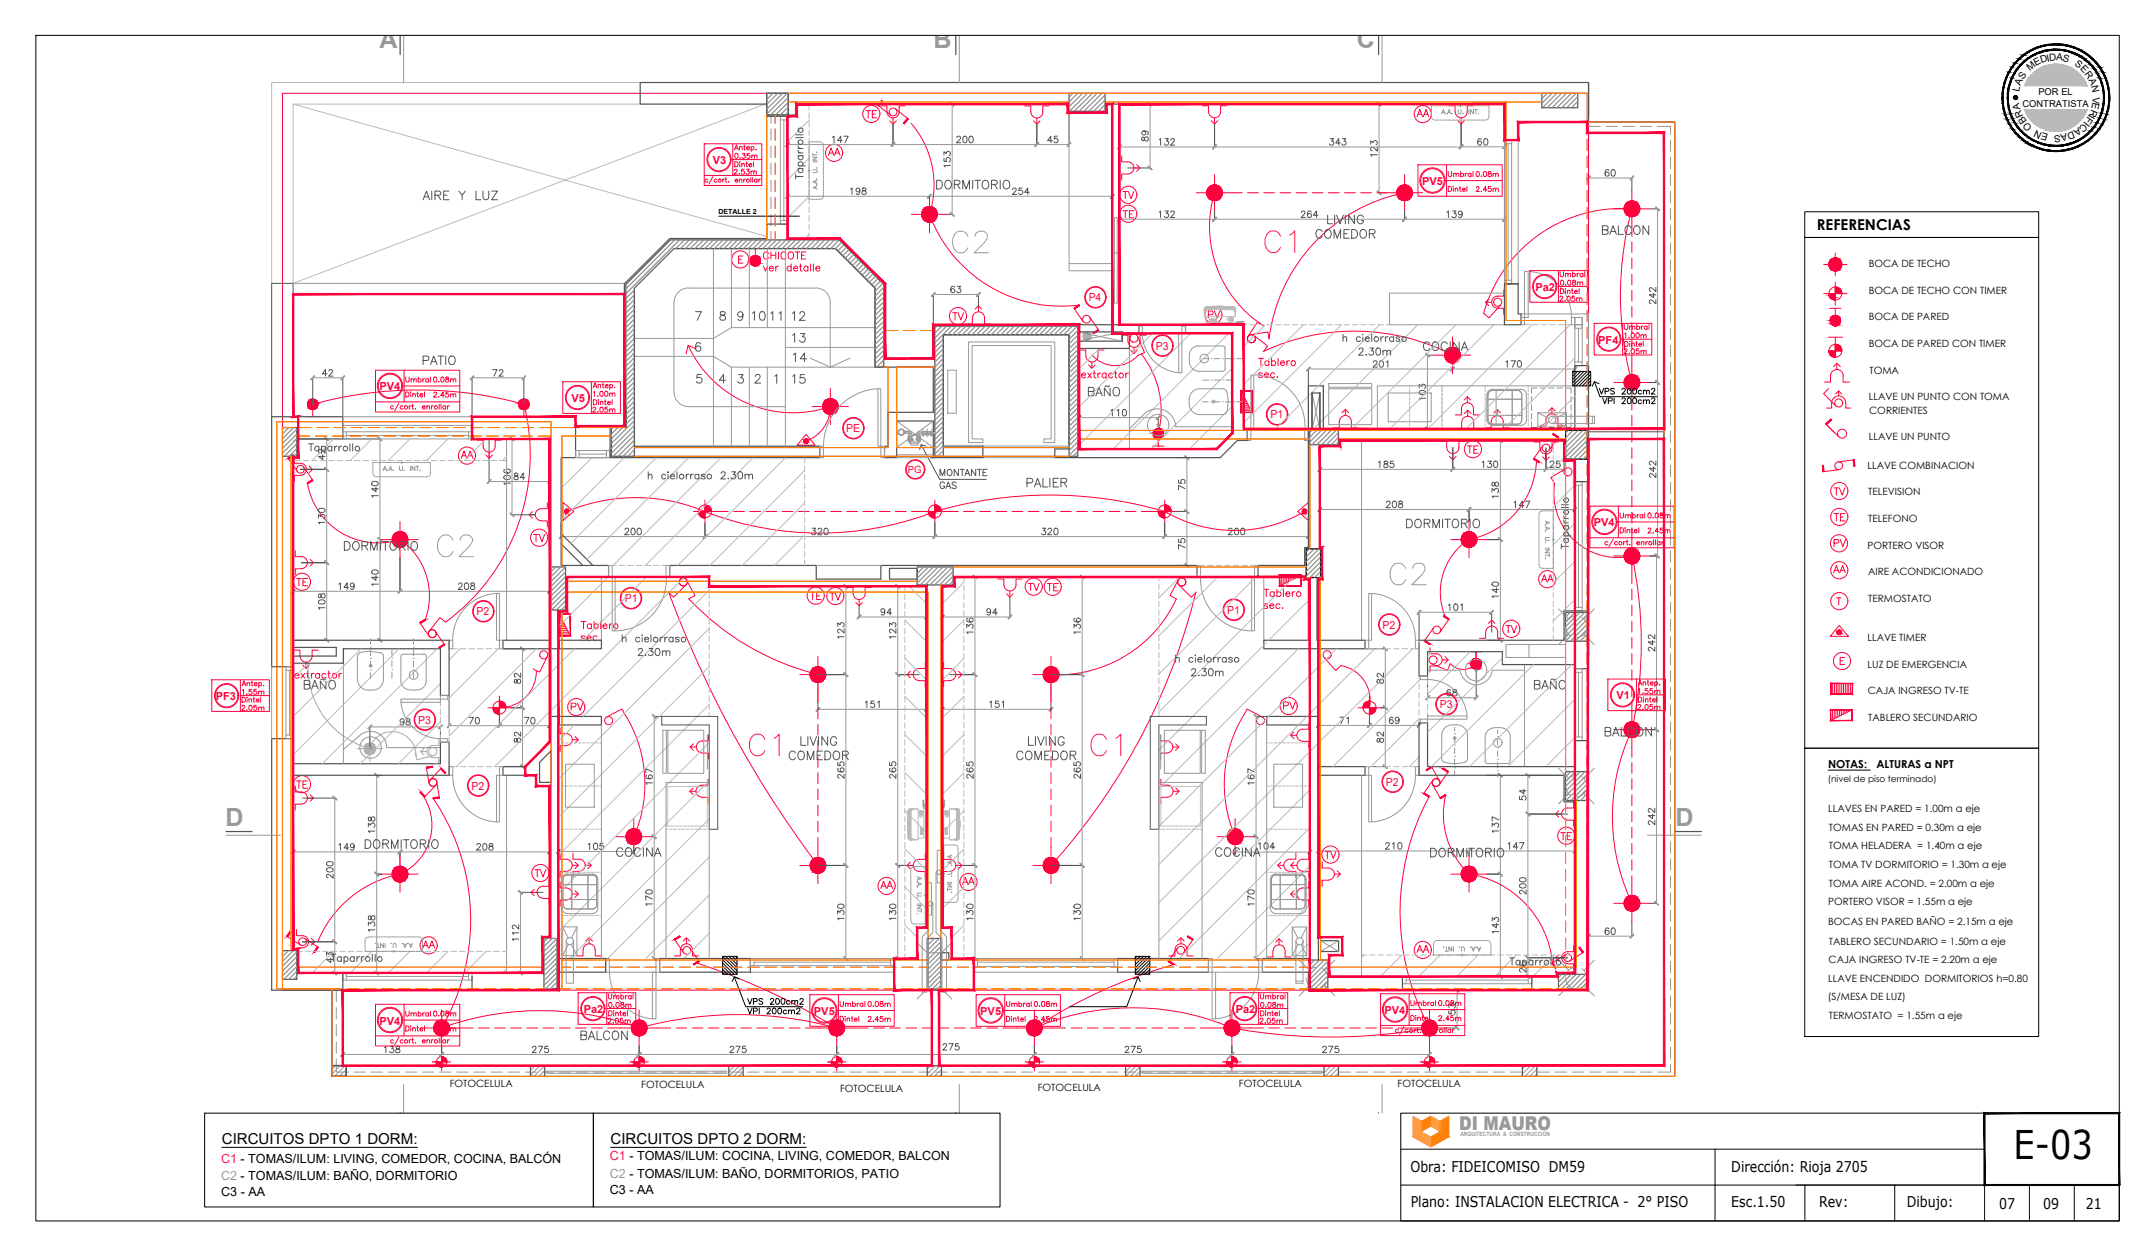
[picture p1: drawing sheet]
<svg xmlns="http://www.w3.org/2000/svg" width="600mm" height="350mm" viewBox="0 0 600 350" stroke-linecap="round" stroke-linejoin="round" font-family="sans-serif">
<defs><g id="words">
<text font-size="11" x="560.7" y="322.6">E-03</text>
<g font-size="10.1" fill="#5cb8b8">
<text x="263.9" y="71.6">C2</text>
<text x="120.6" y="156.3">C2</text>
<text x="385.9" y="164">C2</text>
</g>
<g font-size="10.1" fill="#dd006e">
<text x="351" y="71.6">C1</text>
<text x="207.4" y="211.7">C1</text>
<text x="302.7" y="211.7">C1</text>
</g>
<g font-size="7" fill="#989898">
<text x="105.7" y="13.3">A</text>
<text x="259.9" y="13.3">B</text>
<text x="377.8" y="13.4">C</text>
<text x="62.8" y="229.9">D</text>
<text x="466.5" y="229.9">D</text>
</g>
<g font-size="6.2" fill="#545454">
<text x="302" y="111.5">BAÑO</text>
<text x="83.6" y="193">BAÑO</text>
<text x="426.2" y="193">BAÑO</text>
</g>
<g font-size="5.7" fill="#545454">
<text x="259.6" y="54">DORMITORIO</text>
<text x="116.4" y="56.8">AIRE Y LUZ</text>
<text x="213.4" y="90.3">11</text>
<text x="219.4" y="90.3">12</text>
<text x="219.4" y="96.7">13</text>
<text x="219.8" y="102">14</text>
<text x="395.1" y="98.8">COCINA</text>
<text x="116.4" y="102.7">PATIO</text>
<text x="219.4" y="107.9">15</text>
<text x="284.7" y="136.9">PALIER</text>
<text x="390.5" y="148.2">DORMITORIO</text>
<text x="94.5" y="154.5">DORMITORIO</text>
<text x="100.5" y="237.4">DORMITORIO</text>
<text x="397.2" y="239.9">DORMITORIO</text>
<text x="160.5" y="290.7">BALCON</text>
</g>
<g font-size="5.3" fill="#989898">
<text x="393.3" y="33.9">AA</text>
<text x="229.3" y="44.4">AA</text>
<text x="427.9" y="163.3">AA</text>
<text x="116.4" y="265.3">AA</text>
<text x="393.3" y="266.3">AA</text>
<text x="406.3" y="314.6">DI MAURO</text>
</g>
<g font-size="5.3" fill="#545454">
<text x="444.9" y="66.3">BALCON</text>
<text x="445.6" y="206">BALCON</text>
<text x="170.4" y="239.5">COCINA</text>
<text x="337.3" y="239.5">COCINA</text>
</g>
<g font-size="5.3" fill="#ff003f">
<text x="263.9" y="90.3">TV</text>
<text x="407.5" y="127.4">TE</text>
<text x="509.4" y="146.4">TE</text>
<text x="147.5" y="152">TV</text>
<text x="509.4" y="153.5">PV</text>
<text x="81.5" y="164.4">TE</text>
<text x="285" y="165.8">TV</text>
<text x="290.3" y="165.8">TE</text>
<text x="224.4" y="168.3">TE</text>
<text x="229.7" y="168.3">TV</text>
<text x="418" y="177.4">TV</text>
<text x="157.7" y="199">PV</text>
<text x="356.3" y="198.6">PV</text>
<text x="81.5" y="220.8">TE</text>
<text x="367.6" y="240.2">TV</text>
<text x="244.1" y="248.7">AA</text>
</g>
<text font-size="5.3" fill="#bababa" x="127.4" y="128.8">AA</text>
<g font-size="4.9" fill="#ff003f">
<text x="239.9" y="33.9">TE</text>
<text x="311.5" y="56.4">TV</text>
<text x="311.5" y="61.7">TE</text>
<text x="509.4" y="139">TV</text>
<text x="509.4" y="160.5">AA</text>
<text x="147.8" y="245.2">TV</text>
</g>
<text font-size="4.9" fill="#bababa" x="335.1" y="89.6">PV</text>
<text font-size="4.9" fill="#ff7f00" x="433.2" y="234.9">TE</text>
<text font-size="4.9" fill="#989898" x="266.7" y="247.3">AA</text>
<g font-size="4.4" fill="#ff003f">
<text x="203.2" y="49.7">2.53m</text>
<text x="409.9" y="50.4">0.08m</text>
<text x="409.9" y="54.7">2.45m</text>
<text x="451.2" y="95.2">1.00m</text>
<text x="450.8" y="99.8">2.05m</text>
<text x="119.6" y="107.6">0.08m</text>
<text x="119.6" y="111.8">2.45m</text>
<text x="164" y="111.5">1.00m</text>
<text x="163.7" y="116.1">2.05m</text>
<text x="455.1" y="194.4">1.55m</text>
<text x="66" y="199">2.05m</text>
<text x="168.3" y="281.9">0.08m</text>
<text x="240.6" y="281.5">0.08m</text>
<text x="286.8" y="281.5">0.08m</text>
<text x="350" y="281.9">0.08m</text>
<text x="399.3" y="281.2">0.08m</text>
<text x="119.6" y="284">0.08m</text>
<text x="167.9" y="286.1">2.05m</text>
<text x="240.6" y="285.8">2.45m</text>
<text x="286.8" y="285.8">2.45m</text>
<text x="349.6" y="286.1">2.05m</text>
<text x="399.3" y="285.4">2.45m</text>
<text x="119.6" y="288.2">2.45m</text>
</g>
<g font-size="4.4" fill="#ff7f00">
<text x="433.2" y="80.8">0.08m</text>
<text x="433.2" y="85">2.05m</text>
<text x="457.6" y="145.3">0.08m</text>
<text x="457.6" y="149.6">2.45m</text>
</g>
<g font-size="4.2">
<text x="505.9" y="64">REFERENCIAS</text>
<text x="61.8" y="318.5">CIRCUITOS DPTO 1 DORM:</text>
<text x="170" y="318.5">CIRCUITOS DPTO 2 DORM:</text>
</g>
<g font-size="4.1">
<text x="392.8" y="326.2">Obra: FIDEICOMISO DM59</text>
<text x="482.1" y="326.4">Dirección: Rioja 2705</text>
<text x="506.5" y="335.9">Rev:</text>
<text x="392.8" y="336.1">Plano: INSTALACION ELECTRICA - 2° PISO</text>
<text x="482.1" y="336">Esc.1.50</text>
<text x="530.9" y="336.1">Dibujo:</text>
<text x="556.7" y="336.6">07</text>
<text x="568.9" y="336.6">09</text>
<text x="580.9" y="336.7">21</text>
</g>
<g font-size="4" fill="#ff003f">
<text x="203.2" y="45.2">0.35m</text>
<text x="451.2" y="92.8">Umbral</text>
<text x="66.3" y="194.4">1.55m</text>
<text x="454.7" y="198.6">2.05m</text>
</g>
<g font-size="3.5" fill="#dd006e">
<text x="61.6" y="323.7">C1 - TOMAS/ILUM: LIVING, COMEDOR, COCINA, BALCÓN</text>
<text x="169.8" y="323.1">C1 - TOMAS/ILUM: COCINA, LIVING, COMEDOR, BALCON</text>
</g>
<g font-size="3.5" fill="#5cb8b8">
<text x="61.6" y="328.5">C2 - TOMAS/ILUM: BAÑO, DORMITORIO</text>
<text x="169.8" y="327.9">C2 - TOMAS/ILUM: BAÑO, DORMITORIOS, PATIO</text>
</g>
<g font-size="3.5">
<text x="61.6" y="332.9">C3 - AA</text>
<text x="169.8" y="332.3">C3 - AA</text>
</g>
<g font-size="3.1" fill="#ff003f">
<text x="198.5" y="45.7">V3</text>
<text x="396" y="51.5">PV5</text>
<text x="303.1" y="83.9">P4</text>
<text x="427.6" y="81">Pa2</text>
<text x="445.1" y="95.7">PF4</text>
<text x="321.8" y="97.4">P3</text>
<text x="105.7" y="108.7">PV4</text>
<text x="159.1" y="111.9">V5</text>
<text x="353.8" y="116.5">P1</text>
<text x="235.6" y="120.3">PE</text>
<text x="443.8" y="146.5">PV4</text>
<text x="173.9" y="167.7">P1</text>
<text x="132.7" y="171.3">P2</text>
<text x="341.8" y="170.9">P1</text>
<text x="385" y="175">P2</text>
<text x="60.1" y="194.9">PF3</text>
<text x="400.9" y="197.2">P3</text>
<text x="450.1" y="194.7">V1</text>
<text x="116.4" y="201.5">P3</text>
<text x="131.3" y="219.8">P2</text>
<text x="385.9" y="218.8">P2</text>
<text x="105.7" y="285.2">PV4</text>
<text x="162.6" y="282.1">Pa2</text>
<text x="226.7" y="282.5">PV5</text>
<text x="273" y="282.5">PV5</text>
<text x="344.1" y="282.1">Pa2</text>
<text x="385.5" y="282.3">PV4</text>
</g>
<g font-size="3.1">
<text x="509.1" y="213.7">NOTAS:</text>
<text x="522.5" y="213.7">ALTURAS a NPT</text>
</g>
<g font-size="2.8">
<text x="520.4" y="74.4">BOCA DE TECHO</text>
<text x="520.4" y="81.8">BOCA DE TECHO CON TIMER</text>
<text x="520.4" y="89.2">BOCA DE PARED</text>
<text x="520.4" y="96.6">BOCA DE PARED CON TIMER</text>
<text x="520.6" y="104">TOMA</text>
<text x="520.4" y="111.4">LLAVE UN PUNTO CON TOMA</text>
<text x="520.5" y="115.1">CORRIENTES</text>
<text x="520.4" y="122.5">LLAVE UN PUNTO</text>
<text x="520" y="130.5">LLAVE COMBINACION</text>
<text x="520.2" y="137.9">TELEVISION</text>
<text x="520.2" y="145.3">TELEFONO</text>
<text x="520" y="152.7">PORTERO VISOR</text>
<text x="520.2" y="160.1">AIRE ACONDICIONADO</text>
<text x="520.2" y="167.5">TERMOSTATO</text>
<text x="520" y="178.5">LLAVE TIMER</text>
<text x="520" y="186">LUZ DE EMERGENCIA</text>
<text x="520.1" y="193.3">CAJA INGRESO TV-TE</text>
<text x="520.2" y="200.7">TABLERO SECUNDARIO</text>
<text x="509.1" y="226.2">LLAVES EN PARED = 1.00m a eje</text>
<text x="509.3" y="231.3">TOMAS EN PARED = 0.30m a eje</text>
<text x="509.3" y="236.5">TOMA HELADERA = 1.40m a eje</text>
<text x="509.3" y="241.7">TOMA TV DORMITORIO = 1.30m a eje</text>
<text x="509.1" y="252">PORTERO VISOR = 1.55m a eje</text>
<text x="509.3" y="246.8">TOMA AIRE ACOND. = 2.00m a eje</text>
<text x="509.1" y="257.5">BOCAS EN PARED BAÑO = 2.15m a eje</text>
<text x="509.3" y="263">TABLERO SECUNDARIO = 1.50m a eje</text>
<text x="509.2" y="268.2">CAJA INGRESO TV-TE = 2.20m a eje</text>
<text x="509.1" y="273.3">LLAVE ENCENDIDO DORMITORIOS h=0.80</text>
<text x="509" y="278.5">(S/MESA DE LUZ)</text>
<text x="509.3" y="283.7">TERMOSTATO = 1.55m a eje</text>
<text x="125.2" y="302.5">FOTOCELULA</text>
<text x="178.6" y="302.9">FOTOCELULA</text>
<text x="233.9" y="303.9">FOTOCELULA</text>
<text x="289" y="303.6">FOTOCELULA</text>
<text x="345" y="302.8">FOTOCELULA</text>
<text x="389.2" y="302.8">FOTOCELULA</text>
</g>
<text font-size="2.8" fill="#ff003f" x="252.8" y="131.7">PG</text>
<g font-size="2.7">
<text x="568.5" y="17.6" transform="rotate(-17 568.5 17.6)">D</text>
<text x="570.1" y="17.1" transform="rotate(-13 570.1 17.1)">I</text>
<text x="570.7" y="17" transform="rotate(-5 570.7 17)">D</text>
<text x="572.5" y="16.8" transform="rotate(5 572.5 16.8)">A</text>
<text x="574.2" y="17" transform="rotate(15 574.2 17)">S</text>
<text x="562.6" y="24" transform="rotate(-67 562.6 24)">A</text>
<text x="563.4" y="22.2" transform="rotate(-56 563.4 22.2)">S</text>
<text x="565.2" y="19.8" transform="rotate(-38 565.2 19.8)">M</text>
<text x="566.9" y="18.4" transform="rotate(-28 566.9 18.4)">E</text>
<text x="577.6" y="18.2" transform="rotate(36 577.6 18.2)">S</text>
<text x="579.1" y="19.2" transform="rotate(45 579.1 19.2)">E</text>
<text x="580.3" y="20.5" transform="rotate(55 580.3 20.5)">R</text>
<text x="581.5" y="22.2" transform="rotate(66 581.5 22.2)">A</text>
<text x="582.3" y="23.9" transform="rotate(78 582.3 23.9)">N</text>
<text x="562.2" y="25.7" transform="rotate(-77 562.2 25.7)">L</text>
<text x="582.8" y="28.5" transform="rotate(102 582.8 28.5)">E</text>
<text x="582.8" y="26.9" transform="rotate(94 582.8 26.9)">V</text>
<text x="562.6" y="30.5" transform="rotate(-103 562.6 30.5)">A</text>
<text x="563.5" y="32.3" transform="rotate(-114 563.5 32.3)">R</text>
<text x="564.5" y="33.8" transform="rotate(-125 564.5 33.8)">B</text>
<text x="566" y="35.3" transform="rotate(-136 566 35.3)">O</text>
<text x="578.8" y="35.4" transform="rotate(147 578.8 35.4)">A</text>
<text x="580.2" y="34.1" transform="rotate(137 580.2 34.1)">C</text>
<text x="580.5" y="33.7" transform="rotate(128 580.5 33.7)">I</text>
<text x="581.4" y="32.4" transform="rotate(125 581.4 32.4)">F</text>
<text x="581.7" y="31.9" transform="rotate(119 581.7 31.9)">I</text>
<text x="582.4" y="30.3" transform="rotate(112 582.4 30.3)">R</text>
<text x="568.7" y="36.9" transform="rotate(-153 568.7 36.9)">N</text>
<text x="570.4" y="37.4" transform="rotate(-164 570.4 37.4)">E</text>
<text x="573.8" y="37.5" transform="rotate(177 573.8 37.5)">S</text>
<text x="575.4" y="37.2" transform="rotate(168 575.4 37.2)">A</text>
<text x="577.3" y="36.4" transform="rotate(159 577.3 36.4)">D</text>
</g>
<g font-size="2.6">
<text x="563.2" y="29.7">CONTRATISTA</text>
<text x="567.6" y="26.6">POR EL</text>
</g>
<text font-size="2.5" x="509" y="217.8">(nivel de piso terminado)</text>
<text font-size="2" x="200.1" y="59.5">DETALLE 2</text>
<text font-size="1.6" fill="#989898" x="406.7" y="316.3">ARQUITECTURA &amp; CONSTRUCCION</text>
</g></defs>
<!-- layer: Elect. bocas + pases -->
<g fill="none" stroke="#545454" stroke-width=".28">
<path d="M219.3 32.9v7.3M231.8 38.3l.4-.4v1.8M234.5 39.1h-1.2l.8-1.2v1.8M234.9 37.9h1.3l-.9 1.8M248.7 34.6v5.6M263.9 29h1.2M266.4 38.3l.4-.4h.3l.4 .4-.3 .6-.8 .8h1.2M268.4 38l.2-.1a.95 .95 0 0 1 .7 .9 .95 .95 0 0 1-.7 .9 1.17 1.17 0 0 1-.2-1.7zM270 38l.3-.1a.93 .93 0 0 1 .7 .9 .93 .93 0 0 1-.7 .9 1.17 1.17 0 0 1-.3-1.7zM288.7 34.6v5.6M293 39.1h-1.3l.9-1.2v1.8M294.5 37.9h-.9l-.1 .8a.63 .63 0 0 1 1 0 .63 .63 0 0 1-.1 .9 .63 .63 0 0 1-.9-.2"/>
<path d="M297.7 31.4v8.8M318 38.3v.8h.5a.75 .75 0 0 1 .3-.8 .75 .75 0 0 1 .9 0v.8a.75 .75 0 0 1-.9 0 .75 .75 0 0 1-.3-.8zM318.5 36.5a.55 .55 0 0 1 .5 .7 .55 .55 0 0 1-.9 .3 .55 .55 0 0 1 .1-.9l.3-.1a.86 .86 0 0 1 1.2 .7l-.2 .3M320.3 29h-8.6v11.9M322.7 38.9l.5-.3v1.8M324.4 38.6h.9l-.5 .7a.6 .6 0 0 1 .5 .9 .6 .6 0 0 1-1.1-.1M326 39l.3-.4h.4l.3 .3-.2 .6-.9 .9h1.2M338.2 34.5v6.4M370.4 38.6h.9l-.5 .7a.6 .6 0 0 1 .5 .9 .6 .6 0 0 1-1.1-.1M373.2 39.8h-1.3l.9-1.2v1.8M373.8 38.6h.9l-.5 .7a.6 .6 0 0 1 .5 .9 .6 .6 0 0 1-1.1-.1M384 29h2"/>
<path d="M406.9 34.5v6.4M412.5 38.8l-.3-.2a.96 .96 0 0 0-.7 .9 .96 .96 0 0 0 .6 .9 .56 .56 0 0 0 .5-.5 .56 .56 0 0 0-.5-.6 .56 .56 0 0 0-.6 .5M413.4 38.7l.2-.1a.95 .95 0 0 1 .7 .9 .95 .95 0 0 1-.7 .9 1.19 1.19 0 0 1-.2-1.7zM418.9 29v11.9M219.3 54.6v11.8M236.9 52.7l.4-.3v1.7M239.4 52.9a.55 .55 0 0 1-.7 .5 .55 .55 0 0 1-.2-.9 .55 .55 0 0 1 .9 .1v.3a.84 .84 0 0 1-.6 1.2l-.4-.2M240.2 52.4v.5l.8 .3 .2 .3a.59 .59 0 0 1-.6 .7 .59 .59 0 0 1-.6-.7l1.1-.7-.1-.4zM258.8 54.6v10.1M262.8 44v.9l.8 .1a.65 .65 0 0 1 0-1 .65 .65 0 0 1 1 .1 .65 .65 0 0 1-.3 1M262.8 43.2v-1l.7 .5a.59 .59 0 0 1 1-.4 .59 .59 0 0 1-.2 1M263.9 59.7h1.2"/>
<path d="M264.6 46.1h-1.8l.4 .4M284.6 52.4h-.8l-.1 .7a.63 .63 0 0 1 1 0 .63 .63 0 0 1-.2 .9 .63 .63 0 0 1-.9-.2M286.6 53.5h-1.3l.9-1.1v1.7M309.7 54.6v10.1M314 46.8h6.3M322.7 59.1l.5-.4v1.9M324.4 58.7h.9l-.5 .7a.6 .6 0 0 1 .5 1 .6 .6 0 0 1-1.1-.2M326 59.2l.3-.5h.4l.3 .4-.2 .6-.9 .9h1.2M338.2 58.7v2.3M362.4 59.2l.3-.5 .5 .1 .2 .3-.3 .6-.8 .9h1.2M365.1 59l-.1-.2a.89 .89 0 0 0-1.1 .7 .89 .89 0 0 0 .7 1.1 .58 .58 0 0 0 .6-.6 .58 .58 0 0 0-.5-.6 .58 .58 0 0 0-.6 .5M367 59.9h-1.3l.9-1.2v1.9"/>
<path d="M381.7 40.2v-1l.7 .5a.6 .6 0 0 1 .9-.4 .6 .6 0 0 1-.1 1M383.5 43.1h-1.8l.3 .4M383.5 40.9v1.2l-.8-.9-.7-.2-.2 .1-.1 .5 .4 .4M384 53.7h2M391.1 58.7v2.3M402.9 59.1l.4-.4v1.9M404.5 58.7h.9l-.5 .7a.6 .6 0 0 1 .5 1 .6 .6 0 0 1-1.1-.2M407.2 59.3a.55 .55 0 0 1-.8 .5 .55 .55 0 0 1-.2-.9 .55 .55 0 0 1 .9 .1l.1 .3a.86 .86 0 0 1-.7 1.3l-.4-.3M418.9 48.6v12.4M442.3 49.6v3.5M448 47.5l-.1-.2a.61 .61 0 0 0-.9 .3v1.2a.57 .57 0 0 0 1 .1 .57 .57 0 0 0-.3-.9 .57 .57 0 0 0-.7 .5M448.9 47.3l.2-.1a.95 .95 0 0 1 .7 .9 .95 .95 0 0 1-.7 1 1.19 1.19 0 0 1-.2-1.8z"/>
<path d="M454.4 49.6v3.5M459.4 58.2h2.2M265.8 80l-.1-.2a.87 .87 0 0 0-1.1 .6 .87 .87 0 0 0 .7 1.1 .57 .57 0 0 0 .6-.5 .57 .57 0 0 0-.5-.7 .57 .57 0 0 0-.6 .6M266.6 79.7h.9l-.5 .7a.59 .59 0 0 1 .4 .9 .59 .59 0 0 1-1-.2M461.1 80v1.2l-.9-.9-.6-.2-.2 .1-.1 .6 .4 .3M259.9 82v8.4M272.5 82v3.2M460.5 81.6v1.3l-1.2-.8h1.8M461.1 83.4v1.2l-.9-.8-.6-.3-.2 .2-.1 .5 .4 .3M87.1 105.2v7.4M91.1 104.1h-1.3l.8-1.2v1.8M91.6 103.3l.3-.4h.4l.3 .3-.2 .6-.9 .9h1.2"/>
<path d="M95.5 105.2v10.8M131.4 105.2v10.8M137.2 102.9h1.2l-.9 1.8M139 103.3l.4-.4h.3l.3 .3-.2 .6-.9 .9h1.2M145.9 105.2v7M300.5 116.3v8.7M309.3 114.3l.5-.3v1.8M311.1 114.3l.4-.3v1.8M312.8 114.1l.2-.1a.95 .95 0 0 1 .7 .9 .95 .95 0 0 1-.7 .9 1.19 1.19 0 0 1-.2-1.7zM322.5 116.3v7.9M364.3 102.7v4.7M382.4 100.9l.4-.5 .5 .1 .2 .3-.3 .6-.9 .8h1.2"/>
<path d="M384.3 100.5l.3-.1a.92 .92 0 0 1 .6 .9 .92 .92 0 0 1-.6 .9 1.14 1.14 0 0 1-.3-1.7zM386 100.8l.5-.4v1.8M395.2 108v-1l.7 .6a.59 .59 0 0 1 .9-.5 .59 .59 0 0 1-.2 1M395.3 109l.6-.3a.76 .76 0 0 1 1.1 .7 .96 .96 0 0 1-1 .5 .96 .96 0 0 1-.8-.7zM397 110.9h-1.8l.3 .4M397.5 119.4h1.9M404.5 102.7v1.2M419.3 100.8l.4-.4v1.8M420.8 100.4h1.2l-.9 1.8M422.7 100.5l.3-.1a.92 .92 0 0 1 .7 .9 .92 .92 0 0 1-.7 .9 1.14 1.14 0 0 1-.3-1.7zM438.5 101.8v.9M459.4 106.5h2.2"/>
<path d="M83.1 122.2h7.9M83.7 130.7h7.3M89.9 126.6v1.3l-1.2-.8h1.8M90.5 125v1.2l-.9-.9-.6-.2-.2 .2-.1 .5 .4 .3M95.5 122.2h10.3M103.6 134.3l.7-.3a.84 .84 0 0 1 1 .5v.2a.98 .98 0 0 1-1 .6 .98 .98 0 0 1-.8-.8zM104.7 135.7v1.2l-1.2-.8h1.8M105.3 138h-1.8l.3 .4M136.2 122.2v11.9M140.4 132.6a.91 .91 0 0 1 1.1-.4 .91 .91 0 0 1 .5 1.1l-.7 .2a.76 .76 0 0 1-1-.7zM140.5 130.7l-.1 .1a.89 .89 0 0 0 .6 1 .89 .89 0 0 0 1.1-.6 .58 .58 0 0 0-.5-.6 .58 .58 0 0 0-.6 .5 .58 .58 0 0 0 .5 .6M142.1 134.5h-1.8l.3 .4"/>
<path d="M142.6 122.2h10.5v11.9M143.3 131.9v.5l.8 .2 .2 .4a.59 .59 0 0 1-.6 .6 .59 .59 0 0 1-.6-.6l.3-.4 .7-.2 .1-.4a.59 .59 0 0 0-.9-.1zM146.1 133h-1.2l.8-1.3v1.8M327.5 127.4h3M328.2 133.6v.9l.8 .1a.63 .63 0 0 1 0-1 .63 .63 0 0 1 .9 .1 .63 .63 0 0 1-.3 .9M330 136l-1.8-.8v1.2M367.5 124.2v6.5M383.8 128.7l.5-.3v1.8M385.5 128.5v.5l.7 .2 .3 .4a.59 .59 0 0 1-.6 .6 .59 .59 0 0 1-.6-.6l1.1-.8-.1-.3zM386 139.9l.4-.4h.4l.3 .4-.3 .5-.8 .9h1.2M387.9 139.6l.3-.1a.95 .95 0 0 1 .7 .9 .95 .95 0 0 1-.7 .9 1.17 1.17 0 0 1-.3-1.7zM388 128.4h-.8l-.1 .7a.63 .63 0 0 1 .9 0 .63 .63 0 0 1-.1 1 .63 .63 0 0 1-.9-.3"/>
<path d="M389.6 139.6v.5a.75 .75 0 0 1 .8 .3 .75 .75 0 0 1 0 .9h-.8a.75 .75 0 0 1 0-.9 .75 .75 0 0 1 .8-.3v-.5zM404.5 124.6v6.1M412.7 128.7l.4-.3v1.8M414.1 122.6h3.7M414.3 128.4h1l-.6 .7a.61 .61 0 0 1 .6 .8 .61 .61 0 0 1-1 .2l-.2-.3M415.5 137v-1l.7 .6a.59 .59 0 0 1 .9-.5 .59 .59 0 0 1-.2 1M415.5 134.4v.8l.4 .1 .8-1.1a.59 .59 0 0 1 .6 .6 .59 .59 0 0 1-.6 .6l-.4-.2-.2-.8zM416.1 128.5l.3-.1a.92 .92 0 0 1 .7 .9 .92 .92 0 0 1-.7 .9 1.14 1.14 0 0 1-.3-1.7zM417.3 138.2h-1.8l.3 .4M421.6 139.9l.4-.4v1.8M424.8 139.5h1.2l-.9 1.8M430.5 124.7v6"/>
<path d="M431.6 128.8l.4-.4h.4l.3 .3-.3 .6-.9 .9h1.3M434.3 128.4h-.8l-.1 .7a.63 .63 0 0 1 .9 0 .63 .63 0 0 1-.1 1 .63 .63 0 0 1-.9-.3M435.5 124.7v6M460.5 129.9v1.4l-1.2-.9h1.8M461.1 131.8v1.2l-.9-.9-.6-.2-.2 .1-.1 .5 .4 .4M461.1 128.3v1.2l-.9-.8-.6-.3-.2 .2-.1 .5 .4 .3M81.6 152.8v11.8M83.9 156.7h7.1M88.7 144.2v-.9l.7 .5a.61 .61 0 0 1 1-.4 .61 .61 0 0 1-.3 1M88.8 141.8a.91 .91 0 0 1 1.1-.4 .91 .91 0 0 1 .5 1l-.7 .3a.76 .76 0 0 1-1-.7zM90.5 145.4h-1.8l.3 .5M103.6 158.9l.9-.2h.5l.3 .5a.95 .95 0 0 1-.9 .7 .95 .95 0 0 1-.9-.7z"/>
<path d="M111.4 155.3v9.3M142.6 143.3h6.4M153.1 155.3v9.3M156.3 145.6v3.8M174 147.5l.4-.4h.5l.2 .3-.3 .6-.9 .9h1.3M175.9 147.1a.89 .89 0 0 1 1.1 .7 .89 .89 0 0 1-.6 1.1h-.2a1.17 1.17 0 0 1-.3-1.8zM177.6 147.1a.59 .59 0 0 1 .9 .3l.1 .5a.76 .76 0 0 1-.7 1 1.17 1.17 0 0 1-.3-1.8zM196.3 145.6v3.8M226.1 147.1h1l-.5 .7a.61 .61 0 0 1 .6 .8 .61 .61 0 0 1-1.1 .2l-.1-.3M227.8 147.5l.3-.4h.5l.2 .3-.2 .6-.9 .9h1.2M229.7 147.1a.61 .61 0 0 1 .8 .3l.1 .5a.76 .76 0 0 1-.7 1 1.17 1.17 0 0 1-.2-1.8zM260.3 145.6v3.8"/>
<path d="M290.2 147.1h.9l-.5 .7a.59 .59 0 0 1 .5 .9 .59 .59 0 0 1-1.1-.2M291.8 147.5l.3-.4h.6l.1 .3-.2 .6-.9 .9h1.2M293.7 147.1a.89 .89 0 0 1 1 .7 .89 .89 0 0 1-.6 1.1h-.1a1.17 1.17 0 0 1-.3-1.8zM324.3 145.6v3.8M327.5 142.4h3M327.5 157.4h3M328.2 150.1v.8l.8 .1a.63 .63 0 0 1 0-.9 .63 .63 0 0 1 .9 .1 .63 .63 0 0 1-.3 .9M330 152.5l-1.8-.9v1.3M342.1 147.5l.3-.4h.5l.2 .3-.2 .6-.9 .9h1.2M344 147.1a.89 .89 0 0 1 1 .7 .89 .89 0 0 1-.6 1.1h-.1a1.1 1.1 0 0 1-.3-1.8zM345.7 147.1a.89 .89 0 0 1 1 .7 .89 .89 0 0 1-.6 1.1h-.2a1.17 1.17 0 0 1-.2-1.8zM364.3 145.6v3.8"/>
<path d="M367.5 141.8v3.4M414.1 150.2h3.7M424.3 140.7h-1.2l.8-1.2v1.8M438.5 141.8v3.4M459.4 154.8h2.2M81.6 178.3h9.4M88.8 167.2a.91 .91 0 0 1 1.1-.3 .91 .91 0 0 1 .5 1l-.7 .3a.76 .76 0 0 1-1-.7zM88.8 165.4v.9l.3 .1 .4-.9 .4-.2a.58 .58 0 0 1 .6 .7 .58 .58 0 0 1-1 .2l-.2-.8zM90.5 169.2h-1.8l.3 .5M94.4 162.6l.4-.3v1.8M97.1 163.5h-1.3l.9-1.2v1.8M98.6 162.9a.55 .55 0 0 1-.7 .5 .55 .55 0 0 1-.2-.9 .55 .55 0 0 1 .9 0v.4a.86 .86 0 0 1-.6 1.2l-.4-.2"/>
<path d="M104.7 160.3v1.3l-1.2-.9h1.8M105.3 162.6h-1.8l.3 .5M105.8 178.3h.5M127.7 162.7l.3-.4h.4l.3 .3-.3 .7-.8 .8h1.2M129.5 162.4a.61 .61 0 0 1 .9 .2l.1 .5a.78 .78 0 0 1-.7 1 1.17 1.17 0 0 1-.3-1.7zM131.2 162.4v.5a.75 .75 0 0 1 .8 .3 .75 .75 0 0 1 0 .8h-.8a.75 .75 0 0 1 0-.8 .75 .75 0 0 1 .8-.3v-.5zM227.7 163.2h7.8M233.3 174.4v-1l.6 .5a.59 .59 0 0 1 1-.4 .59 .59 0 0 1-.2 1M235 177.3h-1.7l.3 .4M235 175.1v1.2l-.8-.9-.6-.2-.3 .3v.3l.4 .4M239.2 168.6v3.2M246.4 170a.55 .55 0 0 1-.8 .5 .55 .55 0 0 1-.2-.9 .55 .55 0 0 1 .9 .1l.1 .3a.84 .84 0 0 1-.7 1.2l-.3-.2"/>
<path d="M247.7 174.4v-1l.7 .5a.59 .59 0 0 1 .9-.4 .59 .59 0 0 1-.2 1M248.3 170.6h-1.3l.9-1.2v1.8M249.5 177.3h-1.8l.3 .4M249.5 175.1v1.2l-.9-.9-.6-.2-.2 .1-.1 .5 .4 .4M250 163.2h8v8.6M262.4 163.2v8.6M265.8 160.6h5.7M269.2 174.8v-1l.7 .6a.59 .59 0 0 1 .9-.5 .59 .59 0 0 1-.2 1M269.5 172.1l-.2 .1a.87 .87 0 0 0 .6 1.1 .87 .87 0 0 0 1.1-.7 .57 .57 0 0 0-.6-.6 .57 .57 0 0 0-.6 .6 .57 .57 0 0 0 .6 .6M271 176h-1.8l.3 .4M275.8 170a.55 .55 0 0 1-.7 .5 .55 .55 0 0 1-.2-.9 .55 .55 0 0 1 .9 .1v.3a.84 .84 0 0 1-.6 1.2l-.4-.2M277.7 170.6h-1.3l.9-1.2v1.8"/>
<path d="M281.2 166.3v5.5M292.7 160.6h8.6M299 174.8v-1l.7 .6a.59 .59 0 0 1 1-.5 .59 .59 0 0 1-.2 1M299.3 172.1l-.2 .1a.89 .89 0 0 0 .7 1.1 .89 .89 0 0 0 1.1-.7 .58 .58 0 0 0-.6-.6 .58 .58 0 0 0-.6 .6 .58 .58 0 0 0 .5 .6M300.9 176h-1.9l.4 .4M395.1 170.5v7.8M403.3 168.5l.4-.4v1.9M405 168.2a.89 .89 0 0 1 1.1 .7 .89 .89 0 0 1-.6 1.1h-.2a1.17 1.17 0 0 1-.3-1.8zM406.7 168.5l.5-.4v1.9M414.1 178.3h3.7M415.4 170.5v5.5M415.5 162.3l.8-.3a.76 .76 0 0 1 1 .7 1 1 0 0 1-1 .5 1 1 0 0 1-.8-.7z"/>
<path d="M416.7 163.6v1.4l-1.2-.9h1.8M417.3 166h-1.8l.3 .4M460.2 178.3v1.3l-1.2-.9h1.8M460.8 176.7v1.2l-.9-.9-.6-.2-.3 .3v.3l.4 .4M125.1 193.6v8.4M130.6 199.7h1.2l-.9 1.8M132.6 199.8l.2-.1a.95 .95 0 0 1 .7 .9 .95 .95 0 0 1-.7 .9 1.14 1.14 0 0 1-.2-1.7zM139.1 193.8v8.2M140 180.6h5.5M142.3 197h3.2M143.3 189.3v.8l.3 .1 .8-1.1a.59 .59 0 0 1 .6 .6 .59 .59 0 0 1-.6 .6l-.3-.3-.3-.7zM145 187.4v1.2l-.9-.9-.5-.2-.3 .1-.1 .6 .4 .3"/>
<path d="M146 199.7h1.3l-.9 1.8M148 199.8l.3-.1a.95 .95 0 0 1 .7 .9 .95 .95 0 0 1-.7 .9 1.14 1.14 0 0 1-.3-1.7zM182.2 199.5h2.1M235.5 187.8h-7.7v9.7M241 195.5l.4-.3v1.8M243.4 195.2h-.8l-.1 .7a.63 .63 0 0 1 .9 0 .63 .63 0 0 1-.1 1 .63 .63 0 0 1-.9-.3M244.4 195.5l.4-.3v1.8M250 187.8h5.9M258 191.2v6.3M262.4 191.2v6.3M264.5 187.8h7M275.6 195.5l.4-.3v1.8"/>
<path d="M278.1 195.2h-.9v.7a.63 .63 0 0 1 .9 0 .63 .63 0 0 1-.1 1 .63 .63 0 0 1-.9-.3M279 195.5l.4-.3v1.8M301.3 187.8h-8.6v9.7M349.8 199.5h2.9M373 199.7h1.2l-.8 1.8M380.1 180.6h5.6M383.5 189.3v.8l.4 .1 .7-1.1a.59 .59 0 0 1 .7 .6 .59 .59 0 0 1-.7 .6l-.3-.3-.3-.7zM384.6 197h1.1M385.2 187.4v1.2l-.8-.9-.6-.2-.3 .3v.4l.4 .3M387.9 199.9l-.1-.1a.87 .87 0 0 0-1 .6 .87 .87 0 0 0 .6 1.1 .55 .55 0 0 0 .6-.6 .55 .55 0 0 0-.5-.6 .55 .55 0 0 0-.6 .6M397.5 181.4v12.9M403.9 192.2l-.1-.1a.87 .87 0 0 0-1 .6 .87 .87 0 0 0 .6 1 .55 .55 0 0 0 .6-.5 .55 .55 0 0 0-.5-.6 .55 .55 0 0 0-.6 .6"/>
<path d="M404.7 192.1v.5l.9 .4v.7h-.7l-.3-.1v-.6l1-.6v-.3zM411.1 181.4v12.9M460.8 180.1v1.2l-.9-.8-.6-.3-.3 .3v.4l.4 .3M103 202.4v6M104.9 215.8h1.4M112.5 200.7a.55 .55 0 0 1-.8 .5 .55 .55 0 0 1-.2-.9 .55 .55 0 0 1 .9 0l.1 .4a.84 .84 0 0 1-.7 1.2l-.3-.3M113.2 200.2v.5l.8 .2 .3 .4a.59 .59 0 0 1-.6 .6 .59 .59 0 0 1-.6-.6l1.1-.8-.1-.3zM122.6 202.4v7.3M140 213.4h5.5M143.3 205.7v.8l.3 .1 .8-1.1a.59 .59 0 0 1 .6 .6 .59 .59 0 0 1-.6 .6l-.3-.3-.3-.7zM145 203.8v1.2l-.9-.9-.5-.2-.3 .1-.1 .5 .4 .4M153.1 200.2v1.8"/>
<path d="M180.1 215.8l-.3 .3a.96 .96 0 0 0 .9 .7 .96 .96 0 0 0 1-.6 .55 .55 0 0 0-.6-.5 .55 .55 0 0 0-.5 .6 .55 .55 0 0 0 .5 .5M181.7 218h-1.9l.4 .4M181.7 214.9l-1.9-.9v1.2M233.3 212.2v.9l.7 .1a.63 .63 0 0 1 0-1 .63 .63 0 0 1 .9 .1 .63 .63 0 0 1-.2 1M233.5 213.9h-.2a.87 .87 0 0 0 .7 1.1 .87 .87 0 0 0 1-.6 .57 .57 0 0 0-.5-.6 .57 .57 0 0 0-.6 .5 .57 .57 0 0 0 .5 .6M235 215.5v1.2l-.8-.9-.6-.2-.3 .3v.4l.4 .3M247.7 212.2v.9l.8 .1a.63 .63 0 0 1-.1-1 .63 .63 0 0 1 1 .1 .63 .63 0 0 1-.3 1M247.9 213.9h-.1a.87 .87 0 0 0 .6 1.1 .87 .87 0 0 0 1.1-.6 .57 .57 0 0 0-.6-.6 .57 .57 0 0 0-.6 .5 .57 .57 0 0 0 .6 .6M249.5 215.5v1.2l-.9-.9-.6-.2-.2 .2-.1 .5 .4 .3M269.2 212.2v.9l.8 .1a.63 .63 0 0 1-.1-1 .63 .63 0 0 1 1 .1 .63 .63 0 0 1-.3 1M269.5 213.9h-.2a.87 .87 0 0 0 .6 1.1 .87 .87 0 0 0 1.1-.6 .57 .57 0 0 0-.6-.6 .57 .57 0 0 0-.6 .5 .57 .57 0 0 0 .6 .6M271 215.5v1.2l-.9-.9-.6-.2-.2 .2-.1 .5 .4 .3"/>
<path d="M299 212.2v.9l.8 .1a.63 .63 0 0 1 0-1 .63 .63 0 0 1 .9 .1 .63 .63 0 0 1-.2 1M299.3 213.9h-.2a.89 .89 0 0 0 .7 1.1 .89 .89 0 0 0 1.1-.6 .58 .58 0 0 0-.6-.6 .58 .58 0 0 0-.6 .5 .58 .58 0 0 0 .5 .6M300.9 215.5v1.2l-.9-.9-.6-.2-.3 .2-.1 .5 .5 .3M347.7 215.8l-.1 .1a.87 .87 0 0 0 .6 1 .87 .87 0 0 0 1-.6 .55 .55 0 0 0-.5-.6 .55 .55 0 0 0-.6 .5 .55 .55 0 0 0 .6 .6M349.2 218h-1.7l.3 .4M349.2 214.9l-1.7-.9v1.2M367.1 200.2v1.8M375 200l.5-.3v1.8M381.1 213.4h4.6M381.3 200.2v1.8M383.5 205.7v.8l.4 .1 .7-1.1a.59 .59 0 0 1 .7 .6 .59 .59 0 0 1-.7 .6l-.3-.3-.3-.7zM385.2 203.8v1.2l-.8-.9-.6-.2-.3 .3v.3l.4 .4"/>
<path d="M389.6 200.3a.55 .55 0 0 1-.8 .4 .55 .55 0 0 1-.2-.8 .55 .55 0 0 1 .9 0l.1 .4a.84 .84 0 0 1-.7 1.2l-.3-.3M395.1 201.2v.8M414.1 215.8h3.7M424.3 219.7v1.3l-1.2-.8h1.8M425.4 215.8h9.4M81.6 237.2v2.9M84.2 222.2h9M94.4 235.2l.4-.3v1.8M97.1 236.1h-1.3l.9-1.2v1.8M98.6 235.4a.55 .55 0 0 1-.7 .5 .55 .55 0 0 1-.2-.9 .55 .55 0 0 1 .9 .1v.3a.86 .86 0 0 1-.6 1.3l-.4-.3M102.6 230.2v-1l.7 .5a.6 .6 0 0 1 .9-.4 .6 .6 0 0 1-.1 1M102.7 227.6v.9h.3l.8-1.1a.59 .59 0 0 1 .6 .7 .59 .59 0 0 1-.8 .4l-.4-.9z"/>
<path d="M111.4 237.2v6.2M132.8 235.3l.3-.4h.4l.3 .3-.2 .6-.9 .9h1.2M134.7 234.9h.2a.95 .95 0 0 1 .7 .9 .95 .95 0 0 1-.7 .9 1.17 1.17 0 0 1-.2-1.8zM136.3 234.9v.5a.75 .75 0 0 1 .8 .3 .75 .75 0 0 1 .1 .9h-.9a.75 .75 0 0 1 0-.9 .75 .75 0 0 1 .9-.3v-.5zM153.1 237.2v2.6M155.4 232.9v4.2M163.8 235.1l.4-.3v1.7M165.5 234.9a.61 .61 0 0 1 .9 .2l.1 .4a.76 .76 0 0 1-.7 1 1.1 1.1 0 0 1-.3-1.6zM168 234.8h-.9l-.1 .7a.63 .63 0 0 1 1 0 .63 .63 0 0 1-.1 1 .63 .63 0 0 1-.9-.3M176.5 232.9v4.2M181.5 232.9h.7M349 232.9h.8"/>
<path d="M355 235.8h-1.3l.8-1.2v1.8M364.7 234.3v2.9M385.9 235l.3-.4 .5 .1 .2 .2-.3 .6-.8 .9h1.2M387.7 234.9l.5-.3v1.8M389.5 234.7l.2-.1a.95 .95 0 0 1 .7 .9 .95 .95 0 0 1-.7 .9 1.19 1.19 0 0 1-.2-1.7zM415.5 230.2v-1l.7 .5a.59 .59 0 0 1 .9-.4 .59 .59 0 0 1-.2 1M417.3 231.3h-1.8l.3 .5M417.3 228.2l-1.8-.8v1.2M422.7 235.8h-1.3l.9-1.2v1.8M423.1 234.6h1.2l-.8 1.8M423.1 221.7v.9l.8 .1a.63 .63 0 0 1 0-1 .63 .63 0 0 1 1 .1 .63 .63 0 0 1-.3 .9M425.4 226.6h11.1"/>
<path d="M438.5 236.9v6.5M460.2 226.6v1.3l-1.2-.8h1.8M460.8 228.4v1.2l-.9-.8-.6-.3-.3 .3v.4l.4 .4M460.8 225v1.2l-.9-.9-.6-.2-.3 .3v.4l.4 .3M91 241.8l.7-.2a.84 .84 0 0 1 1.1 .5 .95 .95 0 0 1-1 .7 .95 .95 0 0 1-.9-.7zM91 240.1l.7-.2a.84 .84 0 0 1 1.1 .5 .95 .95 0 0 1-1 .7 .95 .95 0 0 1-.9-.7zM92.8 243.3v1.2l-.9-.8-.6-.3-.3 .2-.1 .5 .5 .3M102.6 257.7v-1l.7 .5a.6 .6 0 0 1 .9-.4 .6 .6 0 0 1-.1 1M102.7 255.1v.9l.3 .1 .8-1.2a.59 .59 0 0 1 .6 .7 .59 .59 0 0 1-.8 .5l-.4-1zM104.4 258.9h-1.8l.3 .4M104.9 243.4h1.4M144.4 259.7h-1.7l.3 .4"/>
<path d="M144.4 257.5v1.2l-.8-.9-.6-.3-.3 .2v.6l.4 .3M144.9 248.4h6.3M179.9 248l.7-.3a.78 .78 0 0 1 1.1 .7 .99 .99 0 0 1-1 .5 .99 .99 0 0 1-.9-.7zM181.7 251.7h-1.9l.4 .4M181.7 250.3l-1.9-.9v1.2M227.8 240.9h7.7M233.3 254.5v-1l.6 .5a.59 .59 0 0 1 1-.4 .59 .59 0 0 1-.2 1M233.3 252l.7-.3a.76 .76 0 0 1 1 .7 .96 .96 0 0 1-.9 .5 .96 .96 0 0 1-.8-.6zM235 255.7h-1.7l.3 .4M247.7 254.5v-1l.7 .5a.59 .59 0 0 1 .9-.4 .59 .59 0 0 1-.2 1M247.8 252l.7-.3a.76 .76 0 0 1 1 .7 .96 .96 0 0 1-1 .5 .96 .96 0 0 1-.8-.6zM249.5 255.7h-1.8l.3 .4"/>
<path d="M250 240.9h4.3M267.8 240.9h3.7M269.2 254.5v-1l.7 .5a.59 .59 0 0 1 .9-.4 .59 .59 0 0 1-.2 1M269.3 252l.7-.3a.76 .76 0 0 1 1 .7 .96 .96 0 0 1-1 .5 .96 .96 0 0 1-.8-.6zM271 255.7h-1.8l.3 .4M292.7 240.9h8.6M299 254.5v-1l.7 .5a.59 .59 0 0 1 1-.4 .59 .59 0 0 1-.2 1M299.1 252a.92 .92 0 0 1 1.1-.4 .92 .92 0 0 1 .6 1.1l-.7 .2a.76 .76 0 0 1-1.1-.6zM300.9 255.7h-1.9l.4 .4M347.6 248l.6-.3a.76 .76 0 0 1 1 .7 .96 .96 0 0 1-.9 .5 .96 .96 0 0 1-.8-.7zM349.2 251.7h-1.7l.3 .4M349.2 250.3l-1.7-.9v1.2"/>
<path d="M414.1 243.4h3.7M415.5 256.4v-.9l.7 .5a.59 .59 0 0 1 .9-.4 .59 .59 0 0 1-.2 1M416.7 257v1.3l-1.2-.8h1.8M417.3 259.4h-1.8l.3 .4M423.2 246.3l.7-.3a.76 .76 0 0 1 1 .7 .97 .97 0 0 1-.9 .6 .97 .97 0 0 1-.9-.8zM423.2 244.6l.7-.3a.76 .76 0 0 1 1 .7 1 1 0 0 1-.9 .5 1 1 0 0 1-.9-.7zM424.9 247.8v1.1l-.8-.8-.6-.3-.3 .2-.1 .5 .5 .4M442.3 256.5v4.1M448 258.6l-.1-.2a.61 .61 0 0 0-.9 .3v1.2a.58 .58 0 0 0 1 .1 .58 .58 0 0 0-.2-.9 .58 .58 0 0 0-.8 .4M448.9 258.4l.2-.1a.95 .95 0 0 1 .7 1 .95 .95 0 0 1-.7 .9 1.19 1.19 0 0 1-.2-1.8zM454.4 256.5v4.1M459.4 251.5h1.9"/>
<path d="M84.2 270.9h9M84.2 262.2h9M90.9 266.1v-.9l.7 .5a.6 .6 0 0 1 1-.5 .6 .6 0 0 1-.2 1.1M92.1 266.7v1.3l-1.2-.9h1.9M95.5 275.7v17.9M104.9 270.9h1.4M144.4 261.4h-1.7l.3 .5M144.9 270.9h6.1M182.2 266.9h.5M227.8 266.9h7.7M250 266.9h5.4M265 266.9h6.5"/>
<path d="M292.7 266.9h8.6M349.8 266.9h.7M403.1 275.7h2.6M414.1 271.9h3.7M423.4 267.9l-.2 .1a.89 .89 0 0 0 .7 1 .89 .89 0 0 0 1-.6 .57 .57 0 0 0-.5-.6 .57 .57 0 0 0-.6 .5 .57 .57 0 0 0 .5 .6M424.9 269.5v1.2l-.8-.8-.6-.3-.3 .2-.1 .5 .5 .3M425.4 271.9h8.1M425.4 266.6h11.1M107 291.6l.4-.3v1.8M108.7 291.3h.9l-.5 .7a.61 .61 0 0 1 .4 1 .61 .61 0 0 1-1-.3M110.4 291.4v.5l.7 .2 .3 .4a.59 .59 0 0 1-.6 .6 .59 .59 0 0 1-.6-.6l1.1-.8-.1-.3zM123 291.2v2.4"/>
<path d="M148.3 291.7l.3-.4h.3l.4 .3-.3 .6-.8 .9h1.2M149.9 291.3h1.2l-.9 1.8M152.6 291.3h-.8l-.1 .7a.63 .63 0 0 1 .9 0 .63 .63 0 0 1-.1 1 .63 .63 0 0 1-.9-.3M178 291.2v2.4M203.3 291.7l.3-.4h.4l.3 .3-.3 .6-.8 .9h1.2M204.9 291.3h1.2l-.9 1.8M207.6 291.3h-.8l-.1 .7a.63 .63 0 0 1 1 0 .63 .63 0 0 1-.2 1 .63 .63 0 0 1-.9-.3M233 291.2v2.4M262.6 291l.3-.4h.5l.2 .3-.2 .6-.9 .8h1.2M264.2 290.6h1.2l-.9 1.7M267 290.6h-.9l-.1 .7a.63 .63 0 0 1 1 0 .63 .63 0 0 1-.1 .9 .63 .63 0 0 1-1-.2M288 291.2v2.4"/>
<path d="M313.3 291.7l.3-.4h.4l.3 .3-.2 .6-.9 .9h1.2M314.9 291.3h1.2l-.8 1.8M317.7 291.3h-.9l-.1 .7a.63 .63 0 0 1 1 0 .63 .63 0 0 1-.1 1 .63 .63 0 0 1-.9-.3M343 291.2v2.4M368.3 291.7l.3-.4h.4l.4 .3-.3 .6-.9 .9h1.2M370 291.3h1.1l-.8 1.8M372.7 291.3h-.9l-.1 .7a.65 .65 0 0 1 1 0 .65 .65 0 0 1-.1 1 .65 .65 0 0 1-1-.3M398.1 291.2v2.4"/>
</g>
<g fill="none" stroke="#989898" stroke-width=".28">
<path d="M265.1 29v30.7M320.3 29v17.8M384 29v24.7M219.3 54.6h90.4M219.3 40.2h78.4M311.7 40.9h95.2M406.9 40.9h12M442.3 49.6h12.1M461.6 58.2v96.6M311.7 61h107.2M259.9 82h12.6M397.5 98.9v20.5"/>
<path d="M87.1 105.2h8.4M131.4 105.2h14.5M300.5 116.3h22M364.3 102.7h74.2M91 122.2v56.1M105.8 122.2v56.1M136.2 134.1h16.9M142.6 122.2v21.1M330.5 127.4v30M367.5 130.7h68M417.8 122.6v55.7M156.3 149.4h208"/>
<path d="M367.5 141.8h71M461.3 154.8v96.7M81.6 164.6h71.5M235.5 163.2v103.7M239.2 171.8h18.8M250 163.2v103.7M262.4 171.8h18.8M271.5 160.6v106.3M301.3 160.6v106.3M395.1 170.5h20.3M145.5 180.6v32.8M182.2 199.5v67.4"/>
<path d="M227.8 197.5h30.2M262.4 197.5h30.3M349.8 199.5v67.4M385.7 180.6v32.8M397.5 194.3h13.6M103 202.4h19.6M104.9 215.8v55.1M125.1 202h28M367.1 202h28M417.8 215.8v56.1M425.4 215.8v56.1M81.6 237.2h71.5"/>
<path d="M93.2 222.2v48.7M155.4 237.1h21.1M343.9 237.2h20.8M367.1 236.9h71.4M144.9 248.4v22.5M405.7 275.7v10.5M442.3 260.6h12.1M95.5 293.6h302.6"/>
</g>
<!-- layer: 0 -->
<g fill="#989898" stroke="#989898" stroke-width=".28">
<path d="M249.4 240.5l1 1 .1-.1zM249.4 240.5l.2-.1 .9 1z"/>
<path d="M249.6 266.3l-.2 .1 1.1 .9zM249.4 266.4l1.1 .9z"/>
<path d="M407.3 40.3l-.9 1.1 1-.9zM406.3 41.3l1-1z"/>
<path d="M418.4 41.3l.1 .1 .9-1.1zM419.4 40.3l.1 .2-1 .9z"/>
<path d="M324.8 148.8l-.9 1.1zM323.8 149.8l1-1-.9 1.1z"/>
<path d="M363.8 149.8l.1 .1 .9-1.1zM364.8 148.8l-.9 1.1z"/>
<path d="M195.7 149.8l.1 .1 .9-1.1zM196.7 148.8l.1 .1-1 1z"/>
<path d="M156.7 148.8l-.9 1.1zM155.7 149.8l1-1-.9 1.1z"/>
<path d="M330 141.8l-.1 .2 1.1 .9zM329.9 142l1.1 .9h-.1z"/>
<path d="M329.9 127l1 1 .1-.1zM330 126.9l1 1-1.1-.9z"/>
<path d="M329.9 142l1 .9h.1zM330 141.8l1 1.1-1.1-.9z"/>
<path d="M330 156.9l-.1 .1 1.1 .9zM329.9 157l1.1 .9-.1 .1z"/>
<path d="M122.4 294l.1 .1 .9-1.1zM123.4 293l.1 .1-1 1z"/>
<path d="M95.9 293l-.9 1.1 1-1zM94.9 294l1-1-.9 1.1z"/>
<path d="M453.9 50l.1 .1 .9-1.1zM454.9 49l.1 .1-1 1z"/>
<path d="M442.8 49l-.9 1.1 1-1zM442.8 49l-.9 1.1-.1-.1z"/>
<path d="M110.8 165l.1 .2 .9-1.1zM111.8 164.1l.1 .1-1 1z"/>
<path d="M136.7 133.5l-.9 1.1 1-1zM135.6 134.5l1.1-1-.9 1.1z"/>
<path d="M152.5 134.5l.1 .1 .9-1.1zM153.5 133.5l.1 .1-1 1z"/>
<path d="M264.7 59.1l1 1zM264.6 59.2l1.1 .9-.1 .1z"/>
<path d="M264.6 28.5l1 1 .1-.1zM264.6 28.5l1.1 .9z"/>
<path d="M219.7 54.1l-.9 1.1 1-1zM219.7 54.1l-.9 1.1-.1-.1z"/>
<path d="M309.2 55.1v.1l.9-1.1zM310.1 54.1l.2 .1-1.1 1z"/>
<path d="M323 115.7l-.9 1.1zM323 115.7l.1 .2-1 .9z"/>
<path d="M300.9 115.7l-.8 1.1 1-.9zM300.9 115.7l-.8 1.1-.2-.1z"/>
<path d="M312.2 40.3l-.9 1.2 1-1zM312.2 40.3l-.9 1.2-.2-.2z"/>
<path d="M338.6 40.3l-.9 1v.2zM338.6 40.3l.2 .2-1.1 1z"/>
<path d="M319.8 46.2l1 1zM319.7 46.3l1.1 .9-.1 .1z"/>
<path d="M319.7 28.5l1 1 .1-.1zM319.7 28.5l1.1 .9z"/>
<path d="M338.6 60.5l-.9 1v.1zM338.6 60.5l.2 .1-1.1 1z"/>
<path d="M391.5 60.5l-.8 1.1 1-1zM391.5 60.5l-.8 1.1-.2-.1z"/>
<path d="M418.4 61.5l.1 .1 .9-1.1zM419.4 60.5l.1 .1-1 1z"/>
<path d="M383.5 53.1v.1l1.1 .9zM383.5 53.2l1.1 .9-.2 .1z"/>
<path d="M383.5 28.5l.9 1 .2-.1zM383.5 28.5l1.1 .9z"/>
<path d="M404.9 102.2l-.9 1.1 1-1zM404.9 102.2l-.9 1.1z"/>
<path d="M438 103.2l.1 .1 .9-1.1zM439 102.2l.1 .1-1 1z"/>
<path d="M397 118.9l-.1 .1 1.1 .9zM396.9 119l1.1 .9z"/>
<path d="M405.2 275.2l1.1 .9zM405.3 275.1l1 1-1.1-.9z"/>
<path d="M453.9 261.1l.1 .1 .9-1.1zM454.9 260.1l.1 .1-1 1z"/>
<path d="M442.8 260.1l-.9 1.1 1-1zM442.8 260.1l-.9 1.1-.1-.1z"/>
<path d="M431 130.1l-1 1.1zM431 130.1l-1 1.1z"/>
<path d="M435 131.1l.1 .1 .9-1.1zM436 130.1l-.9 1.1z"/>
<path d="M405 130.1l-.9 1.1zM405 130.1l.1 .1-1 1z"/>
<path d="M368 130.1l-.9 1.1 1-1zM368 130.1l-.9 1.1z"/>
<path d="M417.3 149.7l1 1zM417.2 149.8l1.1 .9-.1 .1z"/>
<path d="M417.2 122.2l1 1 .1-.2zM417.2 122.2l1.1 .8z"/>
<path d="M417.2 149.8l1 1 .1-.1zM417.2 149.8l1.1 .9z"/>
<path d="M409.5 141.3l-.9 1.1 1-1zM409.5 141.3l-.9 1.1-.1-.1z"/>
<path d="M438 142.3l.1 .1 .9-1.1zM439 141.3l.1 .1-1 1z"/>
<path d="M409.5 141.3l-1 1 .1 .1zM409.5 141.3l.1 .1-1 1z"/>
<path d="M368 141.3l-.9 1.1 1-1zM368 141.3l-.9 1.1-.1-.1z"/>
<path d="M410.5 194.7l.1 .1 .9-1.1zM411.5 193.7l-.9 1.1z"/>
<path d="M398 193.7l-.9 1.1 1-1zM398 193.7l-.9 1.1-.1-.1z"/>
<path d="M385.2 180.2l1.1 .9zM385.3 180.1l1 1-1.1-.9z"/>
<path d="M385.3 196.5l-.1 .1 1.1 .9zM385.2 196.6l1.1 .9-.1 .1z"/>
<path d="M385.2 196.6l1 1 .1-.1zM385.3 196.5l1 1-1.1-.9z"/>
<path d="M385.3 212.9l-.1 .1 1.1 .9zM385.2 213l1.1 .9z"/>
<path d="M380.8 202.4l.1 .1 .9-1.1zM381.8 201.4l-.9 1.1z"/>
<path d="M367.6 201.4l-.9 1.1zM366.6 202.4l1-1-.9 1.1z"/>
<path d="M381.8 201.4l-.9 1.1zM380.8 202.4l1-1-.9 1.1z"/>
<path d="M394.6 202.4l.1 .1 .9-1.1zM395.6 201.4l.1 .1-1 1z"/>
<path d="M417.2 242.9l1.1 1v-.1zM417.2 242.9l.2-.1 .9 1z"/>
<path d="M417.4 271.3l-.2 .1 1.1 .9zM417.2 271.4l1.1 .9z"/>
<path d="M417.2 242.9l1.1 .9-.9-1zM417.2 242.9l1.1 .9v.1z"/>
<path d="M417.2 215.4l1.1 .9zM417.2 215.4l.2-.1 .9 1z"/>
<path d="M438 237.3l.1 .2 .9-1.2zM439 236.3l.1 .2-1 1z"/>
<path d="M365.2 236.7l-1 1 .1 .1zM365.2 236.7l.1 .1-1 1z"/>
<path d="M292.1 197.9l.1 .1 .9-1.1zM293.1 196.9l.1 .1-1 1z"/>
<path d="M262.8 196.9l-.8 1.1zM261.8 197.9l1-1-.8 1.1z"/>
<path d="M300.8 240.5l1 1 .1-.1zM300.8 240.5l.1-.1 1 1z"/>
<path d="M300.9 266.3l-.1 .1 1.1 .9zM300.8 266.4l1.1 .9z"/>
<path d="M300.8 187.4l1.1 .9-1-1zM300.8 187.4l1.1 .9z"/>
<path d="M300.8 160.2l1 1 .1-.1zM300.8 160.2l.1-.1 1 1z"/>
<path d="M271 187.3l-.1 .1 1.1 .9zM270.9 187.4l1.1 .9-.1 .1z"/>
<path d="M270.9 160.2l1 1 .1-.1zM271 160.1l1 1z"/>
<path d="M228.2 196.9l-.9 1.1zM227.2 197.9l1-1-.9 1.1z"/>
<path d="M257.4 197.9l.2 .1 .8-1.1zM258.4 196.9l-.8 1.1z"/>
<path d="M249.6 187.3l-.2 .1 1.1 .9zM249.4 187.4l1.1 .9z"/>
<path d="M249.4 162.8l1.1 .9zM249.4 162.8l.2-.1 .9 1z"/>
<path d="M235 240.5l1 1 .1-.1zM235 240.5l1.1 .9z"/>
<path d="M235.1 266.3l-.1 .1 1.1 .9zM235 266.4l1.1 .9-.1 .1z"/>
<path d="M235.1 187.3l-.1 .1 1.1 .9zM235 187.4l1.1 .9-.1 .1z"/>
<path d="M155.9 236.5l-.9 1.1zM154.9 237.5l1-1-.9 1.1z"/>
<path d="M181.6 232.5l1 1 .1-.1zM181.6 232.5l1.1 .9z"/>
<path d="M181.7 266.3l-.1 .1 1.1 .9zM181.6 266.4l1.1 .9-.1 .1z"/>
<path d="M144.4 248l1.1 .9zM144.4 248l.1-.1 1 1z"/>
<path d="M144.4 270.4l1.1 .9-1-1zM144.4 270.4l1.1 .9-.1 .1z"/>
<path d="M82.1 236.6l-.9 1.1 1-1zM81.1 237.6l1-1-.9 1.1z"/>
<path d="M152.5 237.6l.1 .1 .9-1.1zM153.5 236.6l.1 .1-1 1z"/>
<path d="M144.9 196.6l1 1 .1-.1zM145 196.5l1 1-1.1-.9z"/>
<path d="M145 212.9l-.1 .1 1.1 .9zM144.9 213l1.1 .9-.1 .1z"/>
<path d="M145 196.5l-.1 .1 1.1 .9zM144.9 196.6l1.1 .9-.1 .1z"/>
<path d="M144.9 180.2l1 1 .1-.1zM145 180.1l1 1-1.1-.9z"/>
<path d="M138.5 202.5l.1 .1 .9-1.1zM139.5 201.5l-.9 1.1z"/>
<path d="M125.5 201.5l-.9 1.1zM124.5 202.5l1-1-.9 1.1z"/>
<path d="M111.8 164.1l-.9 1.1 1-1zM111.8 164.1l-.9 1.1-.1-.2z"/>
<path d="M152.5 165l.1 .2 .9-1.1zM153.5 164.1l.1 .1-1 1z"/>
<path d="M90.4 156.2l1.1 .9zM90.4 156.2l.2-.1 .9 1z"/>
<path d="M90.4 177.8l1.1 .9-.9-1zM90.4 177.8l1.1 .9-.1 .1z"/>
<path d="M105.2 121.8l1.1 .9zM105.2 121.8l.2-.1 .9 1z"/>
<path d="M103.4 201.8l-.9 1.1 1-1zM103.4 201.8l-.9 1.1-.1-.1z"/>
<path d="M122.1 202.8l.1 .1 .9-1.1zM123.1 201.8l-.9 1.1z"/>
<path d="M92.7 261.7l1 1 .1-.1zM92.7 261.7l.1-.1 1 1z"/>
<path d="M92.7 270.4l1.1 .9-1-1zM92.7 270.4l1.1 .9-.1 .1z"/>
<path d="M92.7 261.7l1.1 .9-1-1zM92.7 261.7l1.1 .9-.1 .1z"/>
<path d="M92.7 221.7l1 1 .1-.1zM92.7 221.7l.1-.1 1 1z"/>
<path d="M425 266.1l1 1zM424.9 266.2l1.1 .9-.1 .1z"/>
<path d="M424.9 226.2l1 1 .1-.1zM424.9 226.2l1.1 .9z"/>
<path d="M424.9 266.2l1 1 .1-.1zM424.9 266.2l1.1 .9z"/>
<path d="M425 271.3l-.1 .1 1.1 .9zM424.9 271.4l1.1 .9-.1 .1z"/>
<path d="M425 226.1l1 1zM424.9 226.2l1.1 .9-.1 .1z"/>
<path d="M424.9 215.4l1 1 .1-.1zM425 215.3l1 1-1.1-.9z"/>
<path d="M90.6 130.1l-.2 .1 1.1 .9zM90.4 130.2l1.1 .9-.1 .2z"/>
<path d="M90.4 121.8l1.1 .9zM90.4 121.8l.2-.1 .9 1z"/>
<path d="M90.4 130.2l1 1.1 .1-.2zM90.4 130.2l.2-.1 .9 1z"/>
<path d="M90.6 156.1l-.2 .1 1.1 .9zM90.4 156.2l1.1 .9z"/>
<path d="M405 130.1l-.9 1.1 1-1zM405 130.1l-.9 1.1z"/>
<path d="M429.9 131.1l1.1-1zM431 130.1l-1 1.1z"/>
<path d="M248.1 40.7l.1 .1 .9-1.1zM249.1 39.7l-.9 1.1z"/>
<path d="M219.7 39.7l-.9 1.1 1-1zM219.7 39.7l-.9 1.1-.1-.1z"/>
<path d="M289.1 39.7l-.9 1.1 1.1-1zM288.1 40.7l1-1-.9 1.1z"/>
<path d="M297.1 40.7l.2 .1 .9-1.1zM298.2 39.7l-.9 1.1z"/>
<path d="M249.1 39.7l-.9 1.1zM248.1 40.7l1-1-.9 1.1z"/>
<path d="M288.1 40.7l.1 .1 .9-1.1zM289.1 39.7l.2 .1-1.1 1z"/>
<path d="M105.2 177.8l1.1 .9-.9-1zM105.2 177.8l1.1 .9v.1z"/>
<path d="M139.5 201.5l-.9 1.1zM138.5 202.5l1-1-.9 1.1z"/>
<path d="M152.5 202.5l.1 .1 .9-1.1zM153.5 201.5l.1 .1-1 1z"/>
<path d="M104.4 242.8l1.1 1zM104.4 242.9l1.1 .9-.2 .1z"/>
<path d="M104.4 215.4l.9 1 .2-.1zM104.4 215.3l1.1 1-1.1-.9z"/>
<path d="M104.4 242.9l.9 1 .2-.1zM104.4 242.8l1.1 1z"/>
<path d="M104.4 270.3l1.1 1zM104.4 270.4l1.1 .9-.2 .1z"/>
<path d="M181.7 232.4l1 1zM181.6 232.5l1.1 .9-.1 .1z"/>
<path d="M181.6 199l1 1 .1-.1zM181.7 198.9l1 1-1.1-.9z"/>
<path d="M235 187.4l1 1 .1-.1zM235.1 187.3l1 1-1.1-.9z"/>
<path d="M235.1 240.4l1 1zM235 240.5l1.1 .9-.1 .1z"/>
<path d="M300.8 187.4l1.1 .9zM300.8 187.4l.1-.1 1 1z"/>
<path d="M300.8 240.5l1.1 .9-1-1zM300.8 240.5l1.1 .9-.1 .1z"/>
<path d="M349.2 232.5l1 1 .1-.1zM349.2 232.5l.1-.1 1 1z"/>
<path d="M349.3 266.3l-.1 .1 1.1 .9zM349.2 266.4l1.1 .9z"/>
<path d="M395.6 169.9l-.9 1.1 1-1zM395.6 169.9l-.9 1.1-.1-.1z"/>
<path d="M414.8 170.9l.1 .1 .9-1.1zM415.8 169.9l.1 .1-1 1z"/>
<path d="M460.7 251l1.1 .9-1-1zM460.7 251l1.1 .9-.1 .1z"/>
<path d="M460.7 154.4l1.1 .9zM460.7 154.4l.1-.2 1 1.1z"/>
<path d="M461 57.7l1 1 .1-.1zM461 57.7l.1-.1 1 1z"/>
<path d="M461.1 105.9l-.1 .1 1.1 .9zM461 106l1.1 .9-.1 .1z"/>
<path d="M397.5 294l.1 .1 .9-1.1zM398.5 293l.1 .1-1 1z"/>
<path d="M343.5 293l-.9 1.1zM342.5 294l1-1-.9 1.1z"/>
<path d="M288.5 293l-.9 1.1 1-1zM288.5 293l-.9 1.1-.1-.1z"/>
<path d="M342.5 294l.1 .1 .9-1.1zM343.5 293l-.9 1.1z"/>
<path d="M391.5 60.5l-1 1 .2 .1zM391.5 60.5l.2 .1-1 1z"/>
<path d="M338.6 60.5l-.9 1.1 1.1-1zM338.6 60.5l-.9 1.1v-.1z"/>
<path d="M260.3 81.4l-.8 1.1zM260.3 81.4l-.8 1.1h-.2z"/>
<path d="M272.9 81.4l-1 1.1h.1zM272.9 81.4l-.9 1.1z"/>
<path d="M239.6 171.2l-.8 1.1 1-.9zM239.6 171.2l-.8 1.1-.2-.1z"/>
<path d="M258.4 171.2l-1 1 .2 .1zM258.4 171.2l.1 .2-.9 .9z"/>
<path d="M281.6 171.2l-.8 1.1zM281.6 171.2l.2 .2-1 .9z"/>
<path d="M262.8 171.2l-.8 1.1 .9-.9zM261.8 172.2l1-1-.8 1.1z"/>
<path d="M349.2 232.5l1.1 .9-1-1zM349.2 232.5l1.1 .9-.1 .1z"/>
<path d="M349.2 199l1 1 .1-.1zM349.2 199l.1-.1 1 1z"/>
<path d="M403.9 103.2l1-1zM404.9 102.2l.1 .1-1 1z"/>
<path d="M364.8 102.2l-.9 1.1 1-1zM363.8 103.2l1-1z"/>
<path d="M178.4 293l-.9 1.1zM177.4 294l1-1-.9 1.1z"/>
<path d="M232.5 294v.1l1-1.1zM233.5 293l-1 1.1z"/>
<path d="M177.4 294l.1 .1 .9-1.1zM178.4 293l-.9 1.1z"/>
<path d="M123.4 293l-.9 1.1 1-1zM123.4 293l-.9 1.1-.1-.1z"/>
<path d="M233.5 293l-1 1.1zM232.5 294l1-1-1 1.1z"/>
<path d="M287.5 294l.1 .1 .9-1.1zM288.5 293l.1 .1-1 1z"/>
<path d="M461.1 154.2l-.1 .2 1.1 .9zM461 154.4l1.1 .9z"/>
<path d="M461 106l1 1 .1-.1zM461 106l.1-.1 1 1z"/>
<path d="M94.9 105.6l.1 .1 .9-1.1zM95.9 104.6l.1 .2-1 .9z"/>
<path d="M87.5 104.6l-.9 1.1 1-.9zM87.5 104.6l-.9 1.1-.1-.1z"/>
<path d="M131.9 104.6l-.9 1.1 1-.9zM130.9 105.6l1-1-.9 1.1z"/>
<path d="M146.3 104.6l-.9 1.1zM146.3 104.6l.1 .2-1 .9z"/>
<path d="M196.7 148.8l-.9 1.1 1-1zM196.7 148.8l-.9 1.1-.1-.1z"/>
<path d="M259.8 149.8l.1 .1 .9-1.1zM260.8 148.8l-.9 1.1z"/>
<path d="M260.8 148.8l-.9 1.1zM259.8 149.8l1-1-.9 1.1z"/>
<path d="M323.8 149.8l.1 .1 .9-1.1zM324.8 148.8l-.9 1.1z"/>
<path d="M338.6 40.3l-.9 1.2 1.1-1zM338.6 40.3l-.9 1.2v-.2z"/>
<path d="M406.3 41.3l.1 .2 .9-1.2zM407.3 40.3l.1 .2-1 1z"/>
<path d="M249.4 240.5l1.1 .9-.9-1zM249.4 240.5l1.1 .9-.1 .1z"/>
<path d="M249.4 187.4l1.1 .9zM249.4 187.4l.2-.1 .9 1z"/>
<path d="M270.9 187.4l1 1 .1-.1zM271 187.3l1 1-1.1-.9z"/>
<path d="M271 240.4l1 1zM270.9 240.5l1.1 .9-.1 .1z"/>
<path d="M270.9 240.5l1 1 .1-.1zM270.9 240.5l1.1 .9z"/>
<path d="M271 266.3l-.1 .1 1.1 .9zM270.9 266.4l1.1 .9-.1 .1z"/>
<path d="M142.2 142.8l-.2 .1 1.1 .9zM142 142.9l1.1 .9z"/>
<path d="M142 121.8l1.1 .9zM142 121.8l.2-.1 .9 1z"/>
</g>
<!-- layer: I PLUVIAL -->
<g fill="#7f7fff" stroke="#7f7fff" stroke-width=".28">
<path d="M302.6 92.4l.4 .1zM302.4 92.5h.6z"/>
<path d="M302.4 92.5l.8 .1zM302.2 92.6h1z"/>
<path d="M302.2 92.6l1.2 .1zM302 92.7h1.4z"/>
<path d="M302 92.7l1.5 .1zM301.9 92.8h1.6z"/>
<path d="M301.9 92.8l1.8 .1-.2-.1zM301.9 92.8l1.8 .1h-1.9z"/>
<path d="M301.8 92.9l1.9 .3v-.3zM301.8 92.9l1.9 .3h-2z"/>
<path d="M301.7 93.2l2.1 .1-.1-.1zM301.7 93.2l2.1 .1h-2.2z"/>
<path d="M301.6 93.3l2.2 .2v-.2zM301.6 93.3l2.2 .2h-2.2z"/>
<path d="M301.6 93.5l2.2 .3v-.3zM301.6 93.5l2.2 .3h-2.2z"/>
<path d="M301.6 93.8l2.1 .1 .1-.1zM301.6 93.8l2.1 .1h-2z"/>
<path d="M301.7 93.9l2 .2v-.2zM301.7 93.9l2 .2h-1.9z"/>
<path d="M301.8 94.1h1.9zM301.8 94.1l1.7 .2z"/>
<path d="M301.9 94.3l1.5 .1 .1-.1zM301.9 94.3l1.5 .1h-1.4z"/>
<path d="M302 94.4h1.4zM302 94.4l1.2 .1z"/>
<path d="M302.2 94.5h1zM302.2 94.5l.8 .1z"/>
<path d="M302.4 94.6h.6zM302.4 94.6h.4z"/>
</g>
<circle cx="302.7" cy="93.5" r="1.08" fill="none" stroke="#7f7fff" stroke-width=".28"/>
<!-- layer: I ELEC -->
<g fill="none" stroke="#ff003f" stroke-width=".28">
<path d="M245.3 29.5h1.7a3.1 3.1 0 0 0 .5 2.8 1.67 1.67 0 0 0 1.8 .4 1.67 1.67 0 0 0 1.1-1.5v-1.7h1.7M245.6 28.1l-1 1.3 3.4 2.7M247.8 33.6l.9 1 .9-1M248.7 32.9v1.7M249.3 30.3l3.5 2.7-1.1 1.4M253.7 34.4a26.4 26.4 0 0 1 5.1 25.3 39.1 39.1 0 0 0 41.8 25.2l-1.5 1 2.5 3.6M285.3 29.5h1.7v1.7M287.1 31.2a1.67 1.67 0 0 0 1.6 1.6 1.67 1.67 0 0 0 1.7-1.6M287.8 33.6l.9 1 .9-1M288.7 32.9v1.7M292.1 29.5h-1.7v1.7M334.8 29.4h1.7a3.1 3.1 0 0 0 .5 2.9 1.67 1.67 0 0 0 1.9 .4 1.67 1.67 0 0 0 1-1.6v-1.7h1.6"/>
<path d="M337.3 33.6l.9 .9 .9-.9M338.2 32.8v1.7M403.5 29.4h1.7v1.7M405.9 33.6l1 .9 .9-.9M406.9 32.8v1.7M410.3 29.4h-1.7a3 3 0 0 1-.5 2.9 1.67 1.67 0 0 1-1.9 .4 1.67 1.67 0 0 1-1-1.6M312.3 43.4v1.7a3.1 3.1 0 0 1 2.9 .5 1.67 1.67 0 0 1 .4 1.8 1.67 1.67 0 0 1-1.6 1M314 48.5h-1.7v1.7M315.7 46.8h1.7M316.5 45.8l.9 1-.9 .9M338.2 53.7a32.9 32.9 0 0 0 13.6 37l-1.6-1.1-2.7 4M391.1 53.7a47.4 47.4 0 0 0-37.7 40.7l-.3-2-4.8 .8"/>
<path d="M205.7 72.2h.7M206.9 71.3h-1.2v2h1.2M208.7 69.2h3.2M210.3 69.2v4.9M191.6 96.1a32.1 32.1 0 0 0 39.7 17.1 10.4 10.4 0 0 1-6.8 9.6M193.8 97.2l-2.2-1.1-.5 2.4M270.8 88.5a1.67 1.67 0 0 1 1.7-1.7 1.67 1.67 0 0 1 1.7 1.7v1.7h1.6M271.5 86l1-.9 .9 .9M272.5 85.1v1.7M300.7 97.4h1.6v1.7M303.4 88.3l2.5 3.5-1.5 1M304 98.8a8.5 8.5 0 0 0 12.9 .1"/>
<path d="M307.4 97.4h-1.7a3 3 0 0 1-.5 2.9 1.67 1.67 0 0 1-1.8 .4 1.67 1.67 0 0 1-1-1.6M312.4 93.3h1.7a3.1 3.1 0 0 0 .5 2.9 1.67 1.67 0 0 0 1.8 .4 1.67 1.67 0 0 0 1.1-1.6v-1.7h1.7M314.8 97.5l1 .9 .9-.9M315.8 96.7v1.7M316.8 93.8l1.9 4.4-1.8 .8M317.8 98.5a25.4 25.4 0 0 1 4.7 22.2M349.2 93.4l3.8 2.9-1.2 1.6a59.2 59.2 0 0 1 52.7 1M413.6 84.1h1.7M414.6 83.2l-1 .9 1 1M417 85.8h1.7v1.7M417.8 84.9l-3.2 3.6-1.5-1.3a39.8 39.8 0 0 1 41.3-29 92.4 92.4 0 0 0 0 48.3M418.7 80.8v1.7a3 3 0 0 0-2.8 .4 1.67 1.67 0 0 0-.4 1.9 1.67 1.67 0 0 0 1.5 1"/>
<path d="M509.5 85.8h3.2M511 85.8v4.9M85.5 116h3.1M87.1 112.6a110.6 110.6 0 0 1 58.8 0 57.7 57.7 0 0 1-21.8 60.6l-1.6-1.3-3 3.8M87.1 111.1v4.9M144.3 116h3.2M145.9 111.1v4.9M301.2 104.4h1.1a.63 .63 0 0 0-1-.4 .63 .63 0 0 0 .2 1.1 .54 .54 0 0 0 .8-.2M302.9 103.9l1 1.3M303.1 101.6l.9 .9 .9-.9M303.9 103.9l-1 1.3M304 100.8v1.7"/>
<path d="M304.4 103.9h.7M304.7 103.2v1.6l.5 .4M305.7 103.9v1.3M306.5 103.9l-.5 .1-.3 .4M308 104.2a.64 .64 0 0 0-.9-.1 .64 .64 0 0 0 0 .9 .64 .64 0 0 0 .9-.1M308 103.9v1.3M309.8 104.2a.64 .64 0 0 0-.9-.1 .64 .64 0 0 0 0 .9 .64 .64 0 0 0 .9-.1M310.3 103.9h.7M310.6 103.2v1.6l.1 .3 .4 .1M313.5 103.9v1.3M314.2 103.9a.6 .6 0 0 0-.7 .5M371.2 119.1h1.7a3.2 3.2 0 0 1 .5-2.9 1.67 1.67 0 0 1 1.9-.4 1.67 1.67 0 0 1 1 1.6v1.7h1.7"/>
<path d="M373.7 114.9l.9-.9 .9 .9M374.6 114v1.7M405.3 115.5h1.7a3.1 3.1 0 0 1 .4-2.9 1.67 1.67 0 0 1 1.9-.3 1.67 1.67 0 0 1 1 1.5v1.7h1.7M407 117.6v1.7h-1.7M407 117.6a1.67 1.67 0 0 1 1.7-1.7 1.67 1.67 0 0 1 1.7 1.7v1.7h1.7M407.7 111.4l.9-1 .9 1M407.8 115.1l.9-.9 .9 .9M408.6 110.4v1.7M408.7 114.2v1.7M415.2 117.4v1.7h-1.7M415.2 117.4a1.67 1.67 0 0 1 1.7-1.7 1.67 1.67 0 0 1 1.7 1.7M416 115l.9-1 .9 1"/>
<path d="M416.9 114v1.7M418.6 117.4v1.7h1.7M428.8 118.6h1.7a3.1 3.1 0 0 1 .5-2.9 1.67 1.67 0 0 1 1.8-.4 1.67 1.67 0 0 1 1 1.6v1.7h1.7M431.2 114.5l.9-1 1 1M432.1 113.5v1.7M508.5 118.1l2.4 2.4M508.6 113.6h1.4a2.81 2.81 0 0 1 1-3.1 1.97 1.97 0 0 1 3 1.7v1.4h1.4M509.2 108.2l-1.4 1.4 3.4 3.4M509.9 116.7l-1.4 1.4 3.5 3.5M510.5 102.1l1-1 .9 1M511.1 109.7l.9-.9 .8 .9M511.5 101.1v1.8"/>
<path d="M512 108.8v1.4M513.2 104.6v1.8h1.8M513.2 104.6a1.76 1.76 0 0 0-1.7-1.7 1.76 1.76 0 0 0-1.8 1.7v1.8h-1.7M81.7 126.7l-1.4 1 2.5 3.6M82 127.3v1.7a3.1 3.1 0 0 1 2.9 .5 1.67 1.67 0 0 1 .3 1.8 1.67 1.67 0 0 1-1.5 1l-1.7 .1v1.7M84.5 130l2.5 3.6-1.4 1M85.3 130.7h1.7M85.6 134.6a19.9 19.9 0 0 0 25.8 15.6M86.1 129.7l.9 1-.9 .9M132.8 122.5h1.7v1.7M134.5 124.2a1.67 1.67 0 0 0 1.7 1.7 1.67 1.67 0 0 0 1.7-1.7M135.3 126.7l.9 .9 .9-.9"/>
<path d="M136.2 125.9v1.7M139.6 122.5h-1.7v1.7M152.4 139.9v1.7a3 3 0 0 0-2.9 .5 1.71 1.71 0 0 0-.3 1.9 1.71 1.71 0 0 0 1.5 1h1.7v1.7M156.8 139.9l3 2.5-3 2.5zM224.5 120.9l2.5 3h-5zM401.2 122.9h1.6a3.1 3.1 0 0 0 .6 2.9 1.67 1.67 0 0 0 1.8 .3 1.67 1.67 0 0 0 1-1.5M403.6 127.1l.9 .9 1-.9M404.5 126.3v1.7M427.1 123h1.7a3.1 3.1 0 0 0 .5 2.9 1.67 1.67 0 0 0 1.8 .4 1.67 1.67 0 0 0 1.1-1.6v-1.7h1.7M427.9 128.1a23.2 23.2 0 0 1-18.8 22.1 17.5 17.5 0 0 0-6.6 21.6M429.6 127.2l.9 .9 .9-.9M429.6 124.1l-2.5 3.6 1.4 1"/>
<path d="M430.5 126.4v1.7M432.4 120.8l1.5 1-2.5 3.5M436 130.5l-4.2 2.5 1.1 1.6a17.8 17.8 0 0 0 21.5 20.2M507.6 129.6l.2 1.7 4.3-.5M511.9 128.6l4.3-.6 .2 1.8M82.2 153.3v1.7h1.7M83.9 155a1.67 1.67 0 0 1 1.7 1.6 1.67 1.67 0 0 1-1.7 1.7M85.6 156.7h1.7M86.4 155.7l.9 1-.9 .9M111.4 150.2a19.1 19.1 0 0 1 7 22.3l-1.4 1 2.5 3.6M147.3 143.3h1.7M148.3 142.4l-1 .9 1 1"/>
<path d="M157.9 142.4a49.7 49.7 0 0 1 38.4 0M196.3 142.4a87.9 87.9 0 0 0 64 0M260.3 142.4a114 114 0 0 1 64 0M324.4 142.4a38.4 38.4 0 0 0 38.9 0M361.4 142.4l2.9-2.5v5zM454.4 154.8a114.3 114.3 0 0 1 0 48.3M121.2 175.8l2.5 3.6-1.4 1M191 162.9l-3.5 3.4-1.3-1.5a300.5 300.5 0 0 0 41.6 76.1M191.2 161.6l2.3 4.2-1.7 .9M191.8 166.7a73.5 73.5 0 0 0 36 21.1M235.8 163.6h1.7v1.7M237.6 165.2a1.67 1.67 0 0 0 1.6 1.7 1.67 1.67 0 0 0 1.7-1.7"/>
<path d="M238.3 167.8l.9 .8 .9-.8M239.2 166.9v1.7M242.6 163.6h-1.7v1.7M277.8 161.2h1.7v1.7M280.3 165.3l.9 1 .9-1M281.2 164.6v1.7M284.6 161.2h-1.7a3 3 0 0 1-.5 2.8 1.67 1.67 0 0 1-1.8 .4 1.67 1.67 0 0 1-1-1.5M327.6 166.7a36.4 36.4 0 0 1-34.9 21.1M328 161.6l-2.2 4.2 1.7 .9M328.3 162.9l3.4 3.4 1.4-1.5M333 165a174.6 174.6 0 0 1-40.3 75.9M399.2 174.8l-2.5 3.6 1.4 1"/>
<path d="M402 171.5l1.4 1-2.5 3.5M413.7 176v1.7h-1.7M413.7 176a1.67 1.67 0 0 1 1.7-1.7 1.67 1.67 0 0 1 1.7 1.7M414.4 173.6l1-1 .9 1M415.4 172.6v1.7M511.3 166.4h1.4M512 166.4v2M512.1 174.1l2.6 3.1h-5zM81.8 181h1.7a3.1 3.1 0 0 0 .6 2.9 1.67 1.67 0 0 0 1.8 .3 1.67 1.67 0 0 0 1-1.5v-1.7h1.7M84.3 185.2l.9 .9 .9-.9M85.2 184.4v1.7M149.3 186.7a10.1 10.1 0 0 1-10.2 10.3"/>
<path d="M152.4 182.9l-2.2 4.2-1.7-.8M174.1 199.1l-.9-1.7-4.2 2.2M174.2 199.1a36.7 36.7 0 0 1 2.3 33.8M252.6 187.8h1.7M253.5 186.9l-.9 .9 .9 1M257.6 184.4v1.7a3 3 0 0 0-2.8 .5 1.71 1.71 0 0 0-.4 1.8 1.71 1.71 0 0 0 1.5 1.1h1.7v1.7M262.8 184.4v1.7a3.1 3.1 0 0 1 2.9 .5 1.7 1.7 0 0 1 .3 1.9 1.7 1.7 0 0 1-1.5 1h-1.7v1.7M266.1 187.8h1.7M266.9 186.9l.9 .9-.9 1M351.5 199.6l-4.2-2.2a37.3 37.3 0 0 0-3.3 35.5M368.7 183.1l3.2 3.6 1.5-1.4a9.8 9.8 0 0 1 7.9 11.7M398.2 180.3v1.7h1.7"/>
<path d="M398.6 184.8l4.5 1.8 .7-1.8M399.9 185.4h-1.7v1.7M399.9 182a1.67 1.67 0 0 1 1.7 1.7 1.67 1.67 0 0 1-1.7 1.7M401.6 183.7h1.7M402.3 182.8l1 .9-1 .9M403.9 184.8a4.9 4.9 0 0 0 7.2 0M409.4 181.4h3.3M411.1 181.4v4.9M510.2 197.6v2.7M510.3 190.3v3M510.8 197.6v2.5M510.8 190.3v3"/>
<path d="M511.2 197.6v2.2M511.3 190.3v3M511.7 197.6v2M511.8 190.3v3M512.2 197.6v1.7M512.3 190.3v3M512.4 184h.8M512.7 197.6v1.5M512.8 190.3v3M513.2 197.6v1.3M513.3 190.3v3M513.7 183h-1.3v2h1.3"/>
<path d="M513.7 197.6v1M513.8 190.3v3M514.2 197.6v.8M514.3 190.3v3M514.7 197.6v.5M514.8 190.3v3M515.2 197.6v.3M515.3 190.3v3M515.7 197.6l-6 3M120.5 213.5l-1.8 .3 .8 4.2M121.3 218.6l-3 3.2-1.2-1.3M121.6 217.7l.7 4.3-1.7 .3a60 60 0 0 1 2.4 63.9 80.7 80.7 0 0 1 55 0 102.9 102.9 0 0 1 55 0 186.7 186.7 0 0 0-39.1-18.2"/>
<path d="M124 215.2l-1.2-1.2-3 3.1M156 202.6v1.7h1.6M157.6 207.6h-1.6v1.7M157.7 204.2a1.67 1.67 0 0 1 1.6 1.7 1.67 1.67 0 0 1-1.6 1.7M159.3 205.9h1.7M160.1 205l.9 .9-.9 1M192.2 208h1.6M193 219.4l-.9 .9 .9 .9M193.1 207.1l-.9 .9 .9 .9M195.5 209.7h1.7v1.7M197.1 216.9v1.7a3 3 0 0 0-2.8 .5 1.67 1.67 0 0 0-.4 1.8 1.67 1.67 0 0 0 1.6 1M197.2 204.6v1.7a3 3 0 0 0-2.8 .5 1.67 1.67 0 0 0-.4 1.8 1.67 1.67 0 0 0 1.6 1"/>
<path d="M323.2 204.6v1.7a3.1 3.1 0 0 1 2.9 .5 1.67 1.67 0 0 1 .3 1.8 1.67 1.67 0 0 1-1.5 1M323.3 216.9v1.7a3.1 3.1 0 0 1 2.9 .5 1.67 1.67 0 0 1 .3 1.8 1.67 1.67 0 0 1-1.5 1M324.9 209.7h-1.7v1.7M326.6 208h1.7M327.4 207.1l.9 .9-.9 .9M327.4 219.4l.9 .9-.9 .9M359.4 204.7h1.7M360.3 203.8l-.9 .9 .9 .9M362.8 206.4h1.6v1.7M364.4 201.3v1.7a3 3 0 0 0-2.8 .5 1.67 1.67 0 0 0-.4 1.8 1.67 1.67 0 0 0 1.6 1.1M397.2 214.4l1.5-.8 2.1 3.8M398.9 218.4l2.1 3.8 1.5-.9"/>
<path d="M399 217.2l-2.5 3.6 1.4 1a67.7 67.7 0 0 0 .2 64.4 151.6 151.6 0 0 1-55.1 0 70 70 0 0 0-55 0 139.3 139.3 0 0 1 38.8-17.7l-1.4-1 2.5-3.5M401.8 213.9l1.4 1-2.4 3.6M454.4 203.1a56.6 56.6 0 0 0 0 48.4M83.9 223.9h-1.7v1.6M83.9 220.5a1.67 1.67 0 0 1 1.7 1.7 1.67 1.67 0 0 1-1.7 1.6M86.4 221.3l.9 .9-.9 .9M117.1 220.5a14.9 14.9 0 0 1-5.7 22.8 31.5 31.5 0 0 0-22.8 18.7M156 237.5v1.7a3.1 3.1 0 0 1 2.9 .5 1.67 1.67 0 0 1 .3 1.8 1.67 1.67 0 0 1-1.5 1.1M159.6 237.5v1.7h1.6M161.3 239.2a1.67 1.67 0 0 1 1.6 1.7 1.67 1.67 0 0 1-1.6 1.7M192.1 220.3h1.7M195.5 222h1.6v1.7"/>
<path d="M257.6 237.6v1.7a3 3 0 0 0-2.8 .4 1.67 1.67 0 0 0-.4 1.9 1.67 1.67 0 0 0 1.6 1M262.8 237.6v1.7a3.1 3.1 0 0 1 2.9 .4 1.67 1.67 0 0 1 .3 1.9 1.67 1.67 0 0 1-1.5 1M325 222h-1.7v1.7M326.6 220.3h1.7M359.2 239.2a1.67 1.67 0 0 0-1.7 1.7 1.67 1.67 0 0 0 1.7 1.7M360.8 237.5v1.7h-1.6M364.4 237.5v1.7a2.98 2.98 0 0 0-2.8 .5 1.67 1.67 0 0 0-.3 1.8 1.67 1.67 0 0 0 1.5 1.1M402.6 221.3a22.8 22.8 0 0 0 6.5 22 27.8 27.8 0 0 1 23.2 24.7M433.2 226.6h1.6M434 225.7l-.8 .9 .8 .9M436.5 228.3h1.7v1.7M436.5 224.9a1.67 1.67 0 0 0-1.7 1.7 1.67 1.67 0 0 0 1.7 1.7"/>
<path d="M438.2 223.3v1.6h-1.7M80.9 259.3l-.9 1.5 3.7 2.3M82.5 258.8v1.7a3.1 3.1 0 0 1 2.9 .5 1.67 1.67 0 0 1 .4 1.8 1.67 1.67 0 0 1-1.5 1M147.8 248.4h1.7M148.8 247.6l-1 .8 1 1M151.2 246.7a1.67 1.67 0 0 0-1.6 1.7 1.67 1.67 0 0 0 1.6 1.7h1.7v1.7M156 245.5v1.7a3.1 3.1 0 0 1 2.9 .5 1.67 1.67 0 0 1 .3 1.8 1.67 1.67 0 0 1-1.5 1.1M157.6 250.6h-1.6v1.7M157.6 242.6h-1.6v1.7M159.3 248.9h1.7M159.3 240.9h1.7M160.1 248l.9 .9-.9 .9"/>
<path d="M160.1 240l.9 .9-.9 .9M161.2 242.6h-1.6v1.7M162.9 240.9h1.7M163.7 240l.9 .9-.9 .9M252.6 240.9h1.7M253.5 240l-.9 .9 .9 1M255.9 242.6h1.7v1.7M264.5 242.6h-1.7v1.7M266.1 240.9h1.7M266.9 240l.9 .9-.9 1M355.8 240.9h1.7M356.7 240l-.9 .9 .9 .9"/>
<path d="M359.2 242.6h1.6v1.7M359.4 248.9h1.7M359.4 240.9h1.7M360.3 248l-.9 .9 .9 .9M360.3 240l-.9 .9 .9 .9M362.8 250.6h1.6v1.7M362.8 242.6h1.6v1.7M364.4 245.5v1.7a3 3 0 0 0-2.8 .5 1.67 1.67 0 0 0-.4 1.8 1.67 1.67 0 0 0 1.6 1.1M369.9 241.7a1.67 1.67 0 0 1 1.7 1.6 1.67 1.67 0 0 1-1.7 1.7l-1.7 .1v1.6M371.6 243.4h1.7M372.3 242.4l1 1-1 .8M84.2 263.9h-1.7v1.7"/>
<path d="M84.8 261.3l3.7 2.3-1 1.5M85.9 262.2h1.7M86.7 261.3l.9 .9-.9 .9M162.3 264.4v1.7h-1.6M162.4 264.4a1.67 1.67 0 0 1 1.7-1.7 1.67 1.67 0 0 1 1.6 1.7M163.1 262l.9-.9 1 .9M164 261.1v1.6M165.7 264.4v1.7h1.7M189.3 260.7l-1.4 .9 2.4 3.6M189.4 264.4v1.7h-1.7M189.5 264.4a1.67 1.67 0 0 1 1.7-1.7 1.67 1.67 0 0 1 1.6 1.7M190.2 262l.9-.9 1 .9"/>
<path d="M191.1 261.1v1.6M192.1 264l2.5 3.5-1.4 1M192.8 264.4v1.7h1.7M327.2 264.4v1.7h-1.7M327.2 264.4a1.67 1.67 0 0 1 1.7-1.7 1.67 1.67 0 0 1 1.6 1.7M327.9 262l.9-.9 .9 .9M328.8 261.1v1.6M330.5 264.4v1.7h1.7M330.7 260.7l1.4 .9-2.5 3.6M352.8 266.4h1.7a3.2 3.2 0 0 1 .5-2.9 1.67 1.67 0 0 1 1.8-.3 1.67 1.67 0 0 1 1 1.5v1.7h1.7M355.2 262.3l1-.9 .8 .9M356.2 261.4v1.6"/>
<path d="M433.2 266.6h1.6M434 265.7l-.8 .9 .8 1M435.9 265.7l-3.6 2.4 .9 1.4M436.5 268.3h1.7v1.7M436.5 265a1.67 1.67 0 0 0-1.7 1.6 1.67 1.67 0 0 0 1.7 1.7M438.2 263.3v1.7h-1.7M439.8 263.8l1 1.4-3.7 2.4"/>
<circle cx="248.7" cy="31.2" r="1.08"/>
<circle cx="206.1" cy="72.2" r="2.39"/>
<circle cx="210.3" cy="72.6" r="1.46"/>
<circle cx="302.5" cy="88.9" r="1.08"/>
<circle cx="315.8" cy="94.2" r="1.12"/>
<circle cx="348.5" cy="94.3" r="1.12"/>
<circle cx="417" cy="84.1" r="1.12"/>
<circle cx="511.1" cy="89.2" r="1.46"/>
<circle cx="87.1" cy="112.5" r="1.46"/>
<circle cx="145.9" cy="112.5" r="1.46"/>
<circle cx="312.2" cy="104.5" r=".67"/>
<circle cx="512" cy="112.2" r="1.12"/>
<circle cx="83.7" cy="130.6" r="1.08"/>
<circle cx="224.5" cy="122.8" r=".61"/>
<circle cx="430.5" cy="124.7" r="1.08"/>
<circle cx="436.6" cy="131.4" r="1.12"/>
<circle cx="512" cy="129.7" r="1.08"/>
<circle cx="512.9" cy="120.7" r="1.25"/>
<circle cx="157.9" cy="142.4" r=".61"/>
<circle cx="363.2" cy="142.4" r=".61"/>
<circle cx="120.4" cy="176.4" r="1.12"/>
<circle cx="120.4" cy="176.4" r="1.08"/>
<circle cx="190.3" cy="162" r="1.12"/>
<circle cx="329.1" cy="162" r="1.12"/>
<circle cx="400.1" cy="175.4" r="1.08"/>
<circle cx="512.2" cy="167.4" r="2.39"/>
<circle cx="512.2" cy="176" r=".61"/>
<circle cx="151.4" cy="182.3" r="1.12"/>
<circle cx="369.5" cy="182.3" r="1.12"/>
<circle cx="399.1" cy="183.7" r="1.12"/>
<circle cx="411.1" cy="184.8" r="1.46"/>
<circle cx="512.9" cy="184" r="2.39"/>
<circle cx="120.6" cy="217.9" r="1.08"/>
<circle cx="169.5" cy="200.6" r="1.12"/>
<circle cx="351" cy="200.6" r="1.12"/>
<circle cx="399.9" cy="217.9" r="1.08"/>
<circle cx="84.3" cy="262.2" r="1.08"/>
<circle cx="191.2" cy="264.6" r="1.08"/>
<circle cx="328.8" cy="264.6" r="1.08"/>
<circle cx="436.5" cy="266.6" r="1.08"/>
</g>
<g fill="#ff003f" stroke="#ff003f" stroke-width=".28">
<path d="M410.8 183.4h.3z"/>
<path d="M411.1 186.2h.5z"/>
<path d="M410.5 186.2l.6 .1z"/>
<path d="M411.1 183.4h.2z"/>
<path d="M86.6 111.2h.5z"/>
<path d="M87.1 111.2h.5z"/>
<path d="M145.9 111.2h.5z"/>
<path d="M145.3 111.2h.6z"/>
<path d="M210.3 74h.5z"/>
<path d="M209.8 73.9l.5 .1z"/>
<path d="M511 90.7h.6z"/>
<path d="M510.5 90.6l.5 .1z"/>
<path d="M362.7 142.2l-.1 .3zM362.7 142.2v.4z"/>
<path d="M362.7 142.1v.5zM362.7 142.1v.6z"/>
<path d="M362.8 142.1l-.1 .6zM362.8 142.1v.7z"/>
<path d="M362.8 142.1v.7zM362.8 142v.9z"/>
<path d="M362.8 142v.9zM362.9 141.9v1z"/>
<path d="M362.9 141.9v1zM363 141.8v1.2z"/>
<path d="M363 141.8v1.2zM363.1 141.8l-.1 1.2z"/>
<path d="M363.1 141.8v1.2zM363.2 141.8l-.1 1.2z"/>
<path d="M363.2 141.8v1.2zM363.3 141.8l-.1 1.2z"/>
<path d="M363.3 141.8v1.2zM363.4 141.8l-.1 1.2z"/>
<path d="M363.4 141.8v1.2zM363.6 141.9l-.2 1.1z"/>
<path d="M363.6 141.9v1zM363.6 142v.9z"/>
<path d="M363.6 142v.9zM363.7 142.1l-.1 .8z"/>
<path d="M363.7 142.1v.7zM363.8 142.1l-.1 .7z"/>
<path d="M363.8 142.1v.6zM363.8 142.2v.5z"/>
<path d="M363.8 142.2v.4zM363.8 142.4v.2z"/>
<path d="M158.5 142.2v.3zM158.5 142.2v.4z"/>
<path d="M158.4 142.1l.1 .5zM158.4 142.1v.6z"/>
<path d="M158.3 142.1l.1 .6zM158.3 142.1v.7z"/>
<path d="M158.3 142v.8zM158.3 142v.9z"/>
<path d="M158.2 141.9l.1 1zM158.2 141.9v1z"/>
<path d="M158.1 141.8l.1 1.1zM158.1 141.8v1.2z"/>
<path d="M158 141.8l.1 1.2zM158 141.8l.1 1.2z"/>
<path d="M157.9 141.8l.1 1.2zM157.9 141.8l.1 1.2z"/>
<path d="M157.7 141.8l.2 1.2zM157.7 141.8l.2 1.2z"/>
<path d="M157.6 141.8l.1 1.2zM157.6 141.8l.1 1.2z"/>
<path d="M157.6 141.9v1.1zM157.6 141.9v1.1z"/>
<path d="M157.4 142l.2-.1v1zM157.4 142l.2 .9z"/>
<path d="M157.4 142v.9zM157.4 142.1v.8z"/>
<path d="M157.4 142.1v.7zM157.3 142.1l.1 .7z"/>
<path d="M157.3 142.1v.6zM157.3 142.2v.5z"/>
<path d="M157.3 142.2v.4zM157.3 142.4v.2z"/>
<path d="M224.4 122.2h.2zM224.3 122.2h.3z"/>
<path d="M224.3 122.2l.4 .1zM224.2 122.3h.5z"/>
<path d="M224.2 122.3h.6zM224.1 122.3h.7z"/>
<path d="M224.1 122.3l.8 .1zM224.1 122.3l.8 .1z"/>
<path d="M224 122.4l1 .1zM224 122.4l1 .1z"/>
<path d="M223.9 122.5l1.1 .1zM223.9 122.5l1.1 .1z"/>
<path d="M223.9 122.6l1.1 .1zM223.9 122.6l1.1 .1z"/>
<path d="M223.9 122.7l1.2 .1zM223.9 122.7l1.2 .1z"/>
<path d="M223.9 122.8h1.2zM223.9 122.8l1.1 .1z"/>
<path d="M223.9 122.9l1.1 .1zM223.9 122.9l1.1 .1z"/>
<path d="M223.9 123h1.1zM223.9 123l1.1 .1z"/>
<path d="M223.9 123.1h1.1zM223.9 123.1l1 .1z"/>
<path d="M224 123.2h.9zM224 123.2l.8 .1z"/>
<path d="M224.1 123.3h.7zM224.1 123.3h.6z"/>
<path d="M224.2 123.3h.5zM224.2 123.3l.4 .1z"/>
<path d="M224.3 123.4h.3zM224.3 123.4h.2z"/>
<path d="M116.9 173.3l1.6-.7-1.4 1zM116.9 173.3l1.6-.7-.2-.2z"/>
<path d="M122.2 180.2l1.6-.7-1.4 1zM122.2 180.2l1.6-.7-.1-.2z"/>
<path d="M80.2 127.6l1.6-.7-1.4 .9zM80.2 127.6l1.6-.7-.2-.3z"/>
<path d="M85.5 134.5l1.6-.7-1.4 .9zM85.5 134.5l1.6-.7-.1-.3z"/>
<path d="M118.7 213.6h1.8l-1.7 .3zM118.7 213.6h1.8l-.1-.3z"/>
<path d="M120.6 222.1l1.8 .1-1.8 .2zM120.6 222.1l1.8 .1-.1-.4z"/>
<path d="M81.1 259.4l-1 1.4-.3-.1zM80.8 259.2l-1 1.5 1.3-1.3z"/>
<path d="M88.6 263.7l-.9 1.5-.3-.2zM88.3 263.5l-.9 1.5 1.2-1.3z"/>
<path d="M122.7 214.1l.2-.2 1 1.4zM122.9 213.9l1 1.4 .3-.2z"/>
<path d="M116.9 220.7l.3-.2 1 1.4zM117.2 220.5l1 1.4 .2-.3z"/>
<path d="M187.7 261.5l1.7-.7-1.4 1zM187.7 261.5l1.7-.7-.2-.3z"/>
<path d="M193.1 268.4l1.6-.7-1.4 1zM193.1 268.4l1.6-.7-.2-.3z"/>
<path d="M401.9 171.6l1.4 1 .2-.3zM402.1 171.3l1.4 1-1.6-.7z"/>
<path d="M396.6 178.5l1.4 1 .2-.3zM396.8 178.2l1.4 1-1.6-.7z"/>
<path d="M401.7 214.1l1.4 1 .3-.3zM401.9 213.8l1.5 1-1.7-.7z"/>
<path d="M396.4 221l1.4 1 .2-.3zM396.6 220.7l1.4 1-1.6-.7z"/>
<path d="M439.7 263.8l.9 1.5 .3-.2zM439.7 263.8l.3-.1 .9 1.4z"/>
<path d="M432.1 268.2l1 1.4 .2-.2zM432.1 268.2l.3-.2 .9 1.4z"/>
<path d="M411.1 183.4h.2zM411.1 183.4h.2zM411.1 183.4h.2z"/>
<path d="M410.8 183.4h.3zM410.8 183.4h.3z"/>
<path d="M411.1 183.4l.5 .1zM411.1 183.4l.5 .1z"/>
<path d="M410.8 183.4l.3 .1zM410.6 183.5h.5z"/>
<path d="M411.1 183.5h.5zM411.1 183.5h.5z"/>
<path d="M410.6 183.5h.5zM410.5 183.5h.6z"/>
<path d="M411.1 183.5l.7 .1zM411.1 183.5l.7 .1z"/>
<path d="M410.5 183.5l.6 .1zM410.3 183.6h.8z"/>
<path d="M411.1 183.6h.8zM411.1 183.6h.8z"/>
<path d="M410.3 183.6h.8zM410.3 183.6h.8z"/>
<path d="M411.1 183.6l.9 .2zM411.1 183.6l.9 .2z"/>
<path d="M410.3 183.6l.8 .2zM410.3 183.6l.8 .2h-1z"/>
<path d="M411.1 183.8h1zM411.1 183.8h1z"/>
<path d="M410.1 183.8h1zM410.1 183.8h1z"/>
<path d="M411.1 183.8l1.1 .1zM411.1 183.8l1.1 .1z"/>
<path d="M410 183.8l1.1 .1zM410 183.8l1.1 .1z"/>
<path d="M411.1 183.9l1.1 .2zM411.1 183.9l1.1 .2z"/>
<path d="M410 183.9l1.1 .2zM410 183.9l1.1 .2h-1.3z"/>
<path d="M411.1 184.1h1.2zM411.1 184.1h1.2z"/>
<path d="M409.8 184.1h1.3zM409.8 184.1h1.3z"/>
<path d="M411.1 184.1l1.3 .2-.1-.2zM411.1 184.1l1.3 .2h-1.3z"/>
<path d="M409.8 184.1l1.3 .2v-.2zM409.8 184.1l1.3 .2h-1.4z"/>
<path d="M411.1 184.3h1.3zM411.1 184.3h1.3z"/>
<path d="M409.7 184.3h1.4zM409.7 184.3h1.4z"/>
<path d="M411.1 184.3l1.4 .3-.1-.3zM411.1 184.3l1.4 .3h-1.4z"/>
<path d="M409.7 184.3l1.4 .3v-.3zM409.7 184.3l1.4 .3h-1.5z"/>
<path d="M411.1 184.6h1.4zM411.1 184.6h1.4z"/>
<path d="M409.6 184.6h1.5zM409.6 184.6h1.5z"/>
<path d="M411.1 184.6l1.4 .3v-.3zM411.1 184.6l1.4 .3h-1.4z"/>
<path d="M409.6 184.6l1.5 .3v-.3zM409.6 184.6l1.5 .3h-1.5z"/>
<path d="M411.1 184.9l1.4 .2v-.2zM411.1 184.9l1.4 .2h-1.4z"/>
<path d="M411.1 185.1l1.3 .3 .1-.3zM411.1 185.1l1.3 .3h-1.3z"/>
<path d="M411.1 185.4l1.2 .2 .1-.2zM411.1 185.4l1.2 .2h-1.2z"/>
<path d="M411.1 185.6l1.1 .2 .1-.2zM411.1 185.6l1.1 .2h-1.1z"/>
<path d="M411.1 185.8l.9 .2 .2-.2zM411.1 185.8l.9 .2h-.9z"/>
<path d="M411.1 186l.7 .1 .2-.1zM411.1 186l.7 .1h-.7z"/>
<path d="M411.1 186.1h.7zM411.1 186.1l.5 .1z"/>
<path d="M411.1 186.3h.2zM411.1 186.2l.2 .1z"/>
<path d="M409.6 184.9l1.5 .3v-.3zM409.6 184.9l1.5 .3h-1.5z"/>
<path d="M409.6 185.2l1.5 .2v-.2zM409.6 185.2l1.5 .2h-1.4z"/>
<path d="M409.7 185.4l1.4 .3v-.3zM409.7 185.4l1.4 .3h-1.3z"/>
<path d="M409.8 185.7l1.3 .2v-.2zM409.8 185.7l1.3 .2h-1.1z"/>
<path d="M410 185.9l1.1 .1v-.1zM410 185.9l1.1 .1z"/>
<path d="M410.3 186l.8 .2v-.2zM410.3 186l.8 .2z"/>
<path d="M410.5 186.2l.6 .1zM410.8 186.3h.3z"/>
<path d="M330.6 260.8l1.5 1 .1-.3zM330.8 260.5l1.4 1-1.6-.7z"/>
<path d="M325.3 267.7l1.4 1 .2-.3zM325.5 267.4l1.4 1-1.6-.7z"/>
<path d="M411.1 183.4h.3zM411.1 183.4h.3z"/>
<path d="M410.8 183.4h.3zM410.8 183.4h.3z"/>
<path d="M411.1 183.4l.5 .1zM411.1 183.4l.5 .1z"/>
<path d="M410.8 183.4l.3 .1zM410.6 183.5h.5z"/>
<path d="M411.1 183.5h.5zM411.1 183.5h.5z"/>
<path d="M410.6 183.5h.5zM410.5 183.5h.6z"/>
<path d="M411.1 183.5l.7 .1zM411.1 183.5l.7 .1z"/>
<path d="M410.5 183.5l.6 .1zM410.3 183.6h.8z"/>
<path d="M411.1 183.6h.8zM411.1 183.6h.8z"/>
<path d="M410.3 183.6h.8zM410.3 183.6h.8z"/>
<path d="M411.1 183.6l.9 .2zM411.1 183.6l.9 .2z"/>
<path d="M410.3 183.6l.8 .2zM410.3 183.6l.8 .2h-1z"/>
<path d="M411.1 183.8h1zM411.1 183.8h1z"/>
<path d="M410.1 183.8h1zM410.1 183.8h1z"/>
<path d="M411.1 183.8l1.1 .1zM411.1 183.8l1.1 .1z"/>
<path d="M410 183.8l1.1 .1zM410 183.8l1.1 .1z"/>
<path d="M411.1 183.9l1.1 .2zM411.1 183.9l1.1 .2z"/>
<path d="M410 183.9l1.1 .2zM410 183.9l1.1 .2h-1.2z"/>
<path d="M411.1 184.1h1.2zM411.1 184.1h1.2z"/>
<path d="M409.9 184.1h1.2zM409.9 184.1h1.2z"/>
<path d="M411.1 184.1l1.3 .2-.1-.2zM411.1 184.1l1.3 .2h-1.3z"/>
<path d="M409.8 184.1l1.3 .2v-.2zM409.8 184.1l1.3 .2h-1.4z"/>
<path d="M411.1 184.3h1.3zM411.1 184.3h1.3z"/>
<path d="M409.7 184.3h1.4zM409.7 184.3h1.4z"/>
<path d="M411.1 184.3l1.4 .3-.1-.3zM411.1 184.3l1.4 .3h-1.4z"/>
<path d="M409.7 184.3l1.4 .3v-.3zM409.7 184.3l1.4 .3h-1.4z"/>
<path d="M411.1 184.6h1.4zM411.1 184.6h1.4z"/>
<path d="M409.7 184.6h1.4zM409.7 184.6h1.4z"/>
<path d="M411.1 184.6l1.4 .3v-.3zM411.1 184.6l1.4 .3h-1.4z"/>
<path d="M409.6 184.6l1.5 .3v-.3zM409.6 184.6l1.5 .3h-1.5z"/>
<path d="M411.1 184.9l1.4 .2v-.2zM411.1 184.9l1.4 .2h-1.4z"/>
<path d="M411.1 185.1l1.3 .3 .1-.3zM411.1 185.1l1.3 .3h-1.3z"/>
<path d="M411.1 185.4l1.2 .2 .1-.2zM411.1 185.4l1.2 .2h-1.2z"/>
<path d="M411.1 185.6l1.1 .2 .1-.2zM411.1 185.6l1.1 .2h-1.1z"/>
<path d="M411.1 185.8l.9 .2 .2-.2zM411.1 185.8l.9 .2h-.9z"/>
<path d="M411.1 186l.7 .1 .2-.1zM411.1 186l.7 .1h-.7z"/>
<path d="M411.1 186.1h.7zM411.1 186.1l.5 .1z"/>
<path d="M411.1 186.3h.2zM411.1 186.2l.2 .1z"/>
<path d="M409.6 184.9l1.5 .3v-.3zM409.6 184.9l1.5 .3h-1.4z"/>
<path d="M409.7 185.2l1.4 .2v-.2zM409.7 185.2l1.4 .2h-1.4z"/>
<path d="M409.7 185.4l1.4 .3v-.3zM409.7 185.4l1.4 .3h-1.2z"/>
<path d="M409.9 185.7l1.2 .2v-.2zM409.9 185.7l1.2 .2h-1.1z"/>
<path d="M410 185.9l1.1 .1v-.1zM410 185.9l1.1 .1z"/>
<path d="M410.3 186l.8 .2v-.2zM410.3 186l.8 .2z"/>
<path d="M410.5 186.2l.6 .1zM410.8 186.3h.3z"/>
<path d="M432.4 120.9l1.3 1 .3-.2zM432.5 120.6l1.5 1.1-1.6-.8z"/>
<path d="M427 127.8l1.5 1 .1-.2zM427.2 127.5l1.4 1.1-1.6-.8z"/>
<path d="M299 85.8l1.7-.7-1.5 .9zM299 85.8l1.7-.7-.3-.3z"/>
<path d="M304.3 92.7l1.6-.7-1.4 .9zM304.3 92.7l1.6-.7-.1-.3z"/>
<path d="M244.4 29.3l1.3-1.2-1 1.4zM245.5 27.9l-1.1 1.4 1.3-1.2z"/>
<path d="M251.6 34.3l1.3-1.2-1.1 1.4zM252.6 32.9l-1 1.4 1.3-1.2z"/>
<path d="M86.8 114h.3zM87.1 114h.2z"/>
<path d="M86.8 114h.3zM86.8 114h.3z"/>
<path d="M87.1 114h.2zM87.1 114h.2z"/>
<path d="M86.6 113.9l.5 .1zM86.6 113.9l.5 .1z"/>
<path d="M87.1 113.9l.2 .1zM87.1 113.9h.4z"/>
<path d="M86.5 113.9h.6zM86.5 113.9h.6z"/>
<path d="M87.1 113.9h.4zM87.1 113.9h.5z"/>
<path d="M86.3 113.8l.8 .1zM86.3 113.8l.8 .1z"/>
<path d="M87.1 113.8l.5 .1zM87.1 113.8h.7z"/>
<path d="M86.3 113.8h.8zM86.3 113.8h.8z"/>
<path d="M87.1 113.8h.7zM87.1 113.8h.8z"/>
<path d="M86.1 113.7l1 .1zM86.1 113.7l1 .1z"/>
<path d="M87.1 113.7l.8 .1zM87.1 113.7h.9z"/>
<path d="M86.1 113.6l1 .1zM86.1 113.6l1 .1z"/>
<path d="M87.1 113.6l.9 .1zM87.1 113.6h1z"/>
<path d="M85.9 113.5l1.2 .1zM85.9 113.5l1.2 .1z"/>
<path d="M87.1 113.5l1 .1zM87.1 113.5h1.1z"/>
<path d="M85.9 113.4l1.2 .1zM85.9 113.4l1.2 .1z"/>
<path d="M87.1 113.4l1.1 .1zM87.1 113.4h1.2z"/>
<path d="M85.8 113.3l1.3 .1zM85.8 113.3l1.3 .1z"/>
<path d="M87.1 113.3l1.2 .1zM87.1 113.3h1.2z"/>
<path d="M85.7 113.1l.1 .2h1.3zM85.7 113.1h1.4v.2z"/>
<path d="M87.1 113.1v.2h1.2zM87.1 113.1h1.3l-.1 .2z"/>
<path d="M85.7 113.1h1.4zM85.7 113.1h1.4z"/>
<path d="M87.1 113.1h1.3zM87.1 113.1h1.3z"/>
<path d="M85.6 112.8l.1 .3h1.4zM85.6 112.8h1.5v.3z"/>
<path d="M87.1 112.8v.3h1.3zM87.1 112.8h1.4l-.1 .3z"/>
<path d="M85.6 112.8h1.5zM85.6 112.8h1.5z"/>
<path d="M87.1 112.8h1.4zM87.1 112.8h1.4z"/>
<path d="M85.6 112.6v.2h1.5zM85.6 112.6h1.5v.2z"/>
<path d="M87.1 112.6v.2h1.4zM87.1 112.6h1.4v.2z"/>
<path d="M85.6 112.3v.3h1.5zM85.6 112.3h1.5v.3z"/>
<path d="M85.7 112.1l-.1 .2h1.5zM85.7 112.1h1.4v.2z"/>
<path d="M85.8 111.8l-.1 .3h1.4zM85.8 111.8h1.3v.3z"/>
<path d="M85.9 111.6l-.1 .2h1.3zM85.9 111.6h1.2v.2z"/>
<path d="M85.9 111.6h1.2l-1-.2zM86.1 111.4h1v.2z"/>
<path d="M86.1 111.4h1zM86.3 111.3l.8 .1z"/>
<path d="M86.3 111.3h.8zM86.6 111.2l.5 .1z"/>
<path d="M86.8 111.2h.3zM86.8 111.2l.3-.1z"/>
<path d="M87.1 112.3v.3h1.4zM87.1 112.3h1.4v.3z"/>
<path d="M87.1 112v.3h1.4zM87.1 112h1.3l.1 .3z"/>
<path d="M87.1 111.7v.3h1.3zM87.1 111.7h1.2l.1 .3z"/>
<path d="M87.1 111.5v.2h1.2zM87.1 111.5h1l.2 .2z"/>
<path d="M87.1 111.4v.1h1zM87.1 111.4l1 .1z"/>
<path d="M87.1 111.2l.8 .2zM87.1 111.2l.8 .2z"/>
<path d="M87.1 111.2h.5zM87.1 111.1l.2 .1z"/>
<path d="M145.9 114h.2zM145.7 114h.2z"/>
<path d="M145.9 114h.2zM145.9 114h.2z"/>
<path d="M145.7 114h.2zM145.6 114h.3z"/>
<path d="M145.9 114l.5-.1zM145.9 113.9h.5z"/>
<path d="M145.6 114l.3-.1zM145.4 113.9h.5z"/>
<path d="M145.9 113.9h.5zM145.9 113.9h.5z"/>
<path d="M145.4 113.9h.5zM145.3 113.9h.6z"/>
<path d="M145.9 113.9l.7-.1zM145.9 113.8h.7z"/>
<path d="M145.3 113.9l.6-.1zM145.2 113.8h.7z"/>
<path d="M145.9 113.8h.8zM145.9 113.8h.8z"/>
<path d="M145.2 113.8h.7zM145.1 113.8h.8z"/>
<path d="M145.9 113.8l.9-.1zM145.9 113.7h.9z"/>
<path d="M145.1 113.8l.8-.1zM144.9 113.7h1z"/>
<path d="M145.9 113.7l1-.1zM145.9 113.6h1z"/>
<path d="M144.9 113.7l1-.1zM144.9 113.6h1z"/>
<path d="M145.9 113.6l1.1-.1zM145.9 113.5h1.1z"/>
<path d="M144.9 113.6l1-.1zM144.8 113.5h1.1z"/>
<path d="M145.9 113.5l1.2-.1zM145.9 113.4h1.2z"/>
<path d="M144.8 113.5l1.1-.1zM144.7 113.4h1.2z"/>
<path d="M145.9 113.4l1.3-.1zM145.9 113.3h1.3z"/>
<path d="M144.7 113.4l1.2-.1zM144.6 113.3h1.3z"/>
<path d="M145.9 113.3l1.3-.2v.2zM145.9 113.1v.2l1.3-.2z"/>
<path d="M144.6 113.3l1.3-.2v.2zM144.5 113.1l.1 .2 1.3-.2z"/>
<path d="M145.9 113.1h1.3zM145.9 113.1h1.3z"/>
<path d="M144.5 113.1h1.4zM144.5 113.1h1.4z"/>
<path d="M145.9 113.1l1.4-.3-.1 .3zM145.9 112.8v.3l1.4-.3z"/>
<path d="M144.5 113.1l1.4-.3v.3zM144.4 112.8l.1 .3 1.4-.3z"/>
<path d="M145.9 112.8h1.4zM145.9 112.8h1.4z"/>
<path d="M144.4 112.8h1.5zM144.4 112.8h1.5z"/>
<path d="M145.9 112.8l1.4-.2v.2zM145.9 112.6v.2l1.4-.2z"/>
<path d="M144.4 112.8l1.5-.2v.2zM144.4 112.6v.2l1.5-.2z"/>
<path d="M145.9 112.6l1.4-.3v.3zM145.9 112.3v.3l1.4-.3z"/>
<path d="M145.9 112.3l1.3-.2 .1 .2zM145.9 112.1v.2l1.3-.2z"/>
<path d="M145.9 112.1l1.3-.3v.3zM145.9 111.8v.3l1.3-.3z"/>
<path d="M145.9 111.8l1.1-.2 .2 .2zM145.9 111.6v.2l1.1-.2z"/>
<path d="M145.9 111.6l.9-.2 .2 .2zM145.9 111.4v.2l.9-.2z"/>
<path d="M145.9 111.4h.9zM145.9 111.3h.7z"/>
<path d="M145.9 111.3h.7zM145.9 111.2h.5z"/>
<path d="M145.9 111.2h.2zM145.9 111.1l.2 .1z"/>
<path d="M144.4 112.6l1.5-.3v.3zM144.4 112.3v.3l1.5-.3z"/>
<path d="M144.4 112.3l1.5-.3v.3zM144.5 112l-.1 .3 1.5-.3z"/>
<path d="M144.5 112l1.4-.3v.3zM144.7 111.7l-.2 .3 1.4-.3z"/>
<path d="M144.7 111.7l1.2-.2v.2zM144.9 111.5l-.2 .2 1.2-.2z"/>
<path d="M144.9 111.5l1-.1v.1zM144.9 111.5l1-.1z"/>
<path d="M145.1 111.4l.8-.2zM145.1 111.4l.8-.2z"/>
<path d="M145.3 111.2h.6zM145.6 111.2l.3-.1z"/>
<path d="M210.3 71.1l.3 .1zM210.1 71.2l.2-.1z"/>
<path d="M210.3 71.2h.3zM210.3 71.2h.3z"/>
<path d="M210.1 71.2h.2zM210 71.2h.3z"/>
<path d="M210.3 71.2h.5zM210.3 71.2h.5z"/>
<path d="M210 71.2h.3zM209.8 71.2h.5z"/>
<path d="M210.3 71.2l.5 .1zM210.3 71.2l.5 .1z"/>
<path d="M209.8 71.2l.5 .1zM209.8 71.2l.5 .1z"/>
<path d="M210.3 71.3l.7 .1zM210.3 71.3l.7 .1z"/>
<path d="M209.8 71.3l.5 .1zM209.6 71.4h.7z"/>
<path d="M210.3 71.4h.8zM210.3 71.4h.8z"/>
<path d="M209.6 71.4h.7zM209.5 71.4h.8z"/>
<path d="M210.3 71.4l.9 .1zM210.3 71.4l.9 .1z"/>
<path d="M209.5 71.4l.8 .1zM209.4 71.5h.9z"/>
<path d="M210.3 71.5l1 .1zM210.3 71.5l1 .1z"/>
<path d="M209.4 71.5l.9 .1zM209.3 71.6h1z"/>
<path d="M210.3 71.6l1.1 .1zM210.3 71.6l1.1 .1z"/>
<path d="M209.3 71.6l1 .1zM209.3 71.6l1 .1z"/>
<path d="M210.3 71.7l1.2 .1zM210.3 71.7l1.2 .1z"/>
<path d="M209.2 71.7l1.1 .1zM209.1 71.8h1.2z"/>
<path d="M210.3 71.8l1.2 .1zM210.3 71.8l1.2 .1z"/>
<path d="M209.1 71.8l1.2 .1zM209.1 71.8l1.2 .1z"/>
<path d="M210.3 71.9l1.3 .2-.1-.2zM210.3 71.9l1.3 .2h-1.3z"/>
<path d="M209 71.9l1.3 .2v-.2zM209 71.9l1.3 .2h-1.3z"/>
<path d="M210.3 72.1h1.4zM210.3 72.1h1.4z"/>
<path d="M209 72.1h1.3zM209 72.1h1.3z"/>
<path d="M210.3 72.1l1.4 .2v-.2zM210.3 72.1l1.4 .2h-1.4z"/>
<path d="M209 72.1l1.3 .2v-.2zM209 72.1l1.3 .2h-1.4z"/>
<path d="M210.3 72.3l1.4 .1zM210.3 72.3l1.4 .1z"/>
<path d="M208.9 72.3l1.4 .1zM208.9 72.3l1.4 .1z"/>
<path d="M210.3 72.4l1.5 .2-.1-.2zM210.3 72.4l1.5 .2h-1.5z"/>
<path d="M208.9 72.4l1.4 .2v-.2zM208.9 72.4l1.4 .2h-1.5z"/>
<path d="M210.3 72.6l1.4 .3 .1-.3zM210.3 72.6l1.4 .3h-1.4z"/>
<path d="M210.3 72.9l1.4 .2v-.2zM210.3 72.9l1.4 .2h-1.4z"/>
<path d="M210.3 73.1l1.2 .2 .2-.2zM210.3 73.1l1.2 .2h-1.2z"/>
<path d="M210.3 73.3l1.1 .3 .1-.3zM210.3 73.3l1.1 .3h-1.1z"/>
<path d="M210.3 73.6l.9 .1 .2-.1zM210.3 73.6l.9 .1h-.9z"/>
<path d="M210.3 73.7h.9zM210.3 73.7l.7 .2z"/>
<path d="M210.3 73.9h.7zM210.3 73.9l.5 .1z"/>
<path d="M210.3 74h.3zM210.3 74h.3z"/>
<path d="M208.8 72.6l1.5 .3v-.3zM208.8 72.6l1.5 .3h-1.4z"/>
<path d="M208.9 72.9l1.4 .3v-.3zM208.9 72.9l1.4 .3h-1.3z"/>
<path d="M209 73.2l1.3 .2v-.2zM209 73.2l1.3 .2h-1.2z"/>
<path d="M209.1 73.4l1.2 .2v-.2zM209.1 73.4l1.2 .2h-1z"/>
<path d="M209.3 73.6l1 .2v-.2zM209.3 73.6l1 .2z"/>
<path d="M209.5 73.8l.8 .1zM209.5 73.8l.8 .1z"/>
<path d="M209.8 73.9l.5 .1zM210 74l.3 .1z"/>
<path d="M397.3 214.5l1.5-.8-.2-.3zM397.1 214.3l1.5-.9-1.3 1.1z"/>
<path d="M401.1 222.4l1.5-.9-.1-.3zM400.9 222.1l1.6-.9-1.4 1.2z"/>
<path d="M508.4 118l1.6-1.1-1.4 1.4zM508.4 118l1.6-1.1-.2-.3z"/>
<path d="M507.7 129.6l.3 1.7h-.3zM507.4 129.6l.3 1.7v-1.7z"/>
<path d="M516.3 128l.3 1.7-.4 .1zM516 128l.2 1.8 .1-1.8z"/>
<path d="M511 87.8l.3 .1zM510.8 87.9l.2-.1z"/>
<path d="M511 87.9h.3zM511 87.9h.3z"/>
<path d="M510.8 87.9h.2zM510.8 87.9h.2z"/>
<path d="M511 87.9h.6zM511 87.9h.6z"/>
<path d="M510.8 87.9h.2zM510.6 87.9h.4z"/>
<path d="M511 87.9l.6 .1zM511 87.9l.6 .1z"/>
<path d="M510.6 87.9l.4 .1zM510.5 88h.5z"/>
<path d="M511 88h.8zM511 88h.8z"/>
<path d="M510.5 88h.5zM510.4 88h.6z"/>
<path d="M511 88l.9 .1zM511 88l.9 .1z"/>
<path d="M510.4 88l.6 .1zM510.2 88.1h.8z"/>
<path d="M511 88.1l1 .1zM511 88.1l1 .1z"/>
<path d="M510.2 88.1l.8 .1zM510.2 88.1l.8 .1z"/>
<path d="M511 88.2l1.1 .1zM511 88.2l1.1 .1z"/>
<path d="M510.2 88.2l.8 .1zM510 88.3h1z"/>
<path d="M511 88.3h1.2zM511 88.3h1.2z"/>
<path d="M510 88.3h1zM510 88.3h1z"/>
<path d="M511 88.3l1.3 .2zM511 88.3l1.3 .2z"/>
<path d="M509.9 88.3l1.1 .2zM509.9 88.3l1.1 .2h-1.1z"/>
<path d="M511 88.5h1.3zM511 88.5h1.3z"/>
<path d="M509.9 88.5h1.1zM509.9 88.5h1.1z"/>
<path d="M511 88.5l1.4 .2-.1-.2zM511 88.5l1.4 .2h-1.4z"/>
<path d="M509.8 88.5l1.2 .2v-.2zM509.8 88.5l1.2 .2h-1.3z"/>
<path d="M511 88.7l1.4 .1zM511 88.7l1.4 .1z"/>
<path d="M509.7 88.7l1.3 .1zM509.7 88.7l1.3 .1z"/>
<path d="M511 88.8l1.5 .2-.1-.2zM511 88.8l1.5 .2h-1.5z"/>
<path d="M509.7 88.8l1.3 .2v-.2zM509.7 88.8l1.3 .2h-1.3z"/>
<path d="M511 89h1.5zM511 89h1.5z"/>
<path d="M509.7 89h1.3zM509.7 89h1.3z"/>
<path d="M511 89l1.5 .3v-.3zM511 89l1.5 .3h-1.5z"/>
<path d="M509.7 89l1.3 .3v-.3zM509.7 89l1.3 .3h-1.4z"/>
<path d="M511 89.3l1.5 .2v-.2zM511 89.3l1.5 .2h-1.5z"/>
<path d="M511 89.5l1.4 .3 .1-.3zM511 89.5l1.4 .3h-1.4z"/>
<path d="M511 89.8l1.3 .2 .1-.2zM511 89.8l1.3 .2h-1.3z"/>
<path d="M511 90l1.2 .2 .1-.2zM511 90l1.2 .2h-1.2z"/>
<path d="M511 90.2l1 .2 .2-.2zM511 90.2l1 .2h-1z"/>
<path d="M511 90.4h1zM511 90.4l.8 .1z"/>
<path d="M511 90.5h.8zM511 90.5l.6 .2z"/>
<path d="M511 90.7h.3zM511 90.7h.3z"/>
<path d="M509.6 89.3l1.4 .3v-.3zM509.6 89.3l1.4 .3h-1.3z"/>
<path d="M509.7 89.6l1.3 .2v-.2zM509.7 89.6l1.3 .2h-1.3z"/>
<path d="M509.7 89.8l1.3 .3v-.3zM509.7 89.8l1.3 .3h-1.1z"/>
<path d="M509.9 90.1l1.1 .2v-.2zM509.9 90.1l1.1 .2h-1z"/>
<path d="M510 90.3l1 .2v-.2zM510 90.3l1 .2z"/>
<path d="M510.2 90.5l.8 .1zM510.2 90.5l.8 .1z"/>
<path d="M510.5 90.6l.5 .1zM510.8 90.7h.2z"/>
<path d="M509.7 197.6l.1 3zM509.7 197.6v3zM509.8 200.6h5.9zM509.7 200.6h6.1zM515.7 197.6l.1 3zM515.7 197.6l.1 3zM509.8 197.6h6zM509.7 197.6h6.1z"/>
<path d="M512 175.5l.2-.1zM512 175.5h.3z"/>
<path d="M511.9 175.5h.4zM511.9 175.5h.5z"/>
<path d="M511.8 175.5h.6zM511.8 175.5h.7z"/>
<path d="M511.7 175.6l.8-.1zM511.7 175.6h.9z"/>
<path d="M511.7 175.6h.9zM511.6 175.7h1.1z"/>
<path d="M511.6 175.7h1.1zM511.6 175.8h1.1z"/>
<path d="M511.6 175.8h1.1zM511.6 175.9l1.1-.1z"/>
<path d="M511.6 175.9h1.1zM511.6 176.1h1.2z"/>
<path d="M511.6 176.1h1.2zM511.6 176.1h1.2z"/>
<path d="M511.6 176.1h1.1zM511.6 176.3l1.1-.2z"/>
<path d="M511.6 176.3h1.1zM511.6 176.3h1.1z"/>
<path d="M511.6 176.3h1.1zM511.7 176.4l1-.1z"/>
<path d="M511.7 176.4h.9zM511.8 176.5l.8-.1z"/>
<path d="M511.8 176.5h.7zM511.9 176.6l.6-.1z"/>
<path d="M511.9 176.6h.5zM512 176.6h.4z"/>
<path d="M512 176.6h.3zM512.1 176.6h.2z"/>
<path d="M509.9 190.3l-.1 3zM509.8 190.2v3.1zM509.8 190.2l6 .1zM509.8 190.2h6.1zM515.8 190.3v2.9zM515.9 190.2v3.1zM509.9 193.2l6 .1zM509.9 193.2l-.1 .1h6.1z"/>
</g>
<!-- layer: INSTALACION_ELECTRICA_GRAL -->
<g fill="#ff003f" stroke="#ff003f" stroke-width=".28">
<path d="M196.3 140.6h.3z"/>
<path d="M195.6 144.1l.7 .1z"/>
<path d="M324.3 140.6h.4z"/>
<path d="M323.6 144.1l.7 .1z"/>
<path d="M260.3 140.6h.3z"/>
<path d="M259.6 144.1l.7 .1z"/>
<path d="M139.1 195.2h.3z"/>
<path d="M138.4 198.7l.7 .1z"/>
<path d="M381 195.2h.3z"/>
<path d="M381.3 198.7h.8z"/>
<path d="M123 294.2h.2z"/>
<path d="M122.4 297l.6 .1z"/>
<path d="M178 294.2h.2z"/>
<path d="M177.4 297l.6 .1z"/>
<path d="M233 294.2h.3z"/>
<path d="M232.5 297l.5 .1z"/>
<path d="M288 294.2h.3z"/>
<path d="M287.4 297l.6 .1z"/>
<path d="M343 294.2h.3z"/>
<path d="M342.5 297l.5 .1z"/>
<path d="M398.1 294.2h.2z"/>
<path d="M397.5 297l.6 .1z"/>
<path d="M511 79.9l.4 .1z"/>
<path d="M510.4 83.4l.6 .1z"/>
<path d="M511 95.9h.4z"/>
<path d="M510.4 99.3l.6 .2z"/>
<path d="M196.3 140.6l.6 .1zM196.3 140.6l.6 .1z"/>
<path d="M196.3 140.7l.9 .1zM196.3 140.7l.9 .1z"/>
<path d="M196.3 140.8l1.1 .2-.2-.2zM196.3 140.8l1.1 .2h-1.1z"/>
<path d="M196.3 141l1.4 .3-.3-.3zM196.3 141l1.4 .3h-1.4z"/>
<path d="M196.3 141.3l1.6 .2-.2-.2zM196.3 141.3l1.6 .2h-1.6z"/>
<path d="M196.3 141.5l1.7 .3-.1-.3zM196.3 141.5l1.7 .3h-1.7z"/>
<path d="M196.3 141.8l1.8 .3-.1-.3zM196.3 141.8l1.8 .3h-1.8z"/>
<path d="M196.3 142.1l1.8 .3v-.3zM196.3 142.1l1.8 .3h-1.8z"/>
<path d="M194.5 142.4l1.8 .4v-.4zM194.5 142.4l1.8 .4h-1.8z"/>
<path d="M194.5 142.8l1.8 .3v-.3zM194.5 142.8l1.8 .3h-1.7z"/>
<path d="M194.6 143.1l1.7 .3v-.3zM194.6 143.1l1.7 .3h-1.5z"/>
<path d="M194.8 143.4l1.5 .3v-.3zM194.8 143.4l1.5 .3h-1.3z"/>
<path d="M195 143.7l1.3 .2v-.2zM195 143.7l1.3 .2h-1z"/>
<path d="M195.3 143.9l1 .2v-.2zM195.3 143.9l1 .2z"/>
<path d="M195.6 144.1l.7 .1zM195.9 144.2h.4z"/>
<path d="M324.3 140.6l.7 .1zM324.3 140.6l.7 .1z"/>
<path d="M324.3 140.7l.9 .1zM324.3 140.7l.9 .1z"/>
<path d="M324.3 140.8l1.2 .2-.3-.2zM324.3 140.8l1.2 .2h-1.2z"/>
<path d="M324.3 141l1.4 .3-.2-.3zM324.3 141l1.4 .3h-1.4z"/>
<path d="M324.3 141.3l1.6 .2-.2-.2zM324.3 141.3l1.6 .2h-1.6z"/>
<path d="M324.3 141.5l1.8 .3-.2-.3zM324.3 141.5l1.8 .3h-1.8z"/>
<path d="M324.3 141.8l1.8 .3v-.3zM324.3 141.8l1.8 .3h-1.8z"/>
<path d="M324.3 142.1l1.8 .3v-.3zM324.3 142.1l1.8 .3h-1.8z"/>
<path d="M322.5 142.4l1.8 .4v-.4zM322.5 142.4l1.8 .4h-1.8z"/>
<path d="M322.5 142.8l1.8 .3v-.3zM322.5 142.8l1.8 .3h-1.6z"/>
<path d="M322.7 143.1l1.6 .3v-.3zM322.7 143.1l1.6 .3h-1.5z"/>
<path d="M322.8 143.4l1.5 .3v-.3zM322.8 143.4l1.5 .3h-1.3z"/>
<path d="M323 143.7l1.3 .2v-.2zM323 143.7l1.3 .2h-1z"/>
<path d="M323.3 143.9l1 .2v-.2zM323.3 143.9l1 .2z"/>
<path d="M323.6 144.1l.7 .1zM324 144.2h.3z"/>
<path d="M260.3 140.6l.6 .1zM260.3 140.6l.6 .1z"/>
<path d="M260.3 140.7l.9 .1zM260.3 140.7l.9 .1z"/>
<path d="M260.3 140.8l1.2 .2-.3-.2zM260.3 140.8l1.2 .2h-1.2z"/>
<path d="M260.3 141l1.4 .3-.2-.3zM260.3 141l1.4 .3h-1.4z"/>
<path d="M260.3 141.3l1.6 .2-.2-.2zM260.3 141.3l1.6 .2h-1.6z"/>
<path d="M260.3 141.5l1.7 .3-.1-.3zM260.3 141.5l1.7 .3h-1.7z"/>
<path d="M260.3 141.8l1.8 .3-.1-.3zM260.3 141.8l1.8 .3h-1.8z"/>
<path d="M260.3 142.1l1.8 .3v-.3zM260.3 142.1l1.8 .3h-1.8z"/>
<path d="M258.5 142.4l1.8 .4v-.4zM258.5 142.4l1.8 .4h-1.8z"/>
<path d="M258.5 142.8l1.8 .3v-.3zM258.5 142.8l1.8 .3h-1.6z"/>
<path d="M258.7 143.1l1.6 .3v-.3zM258.7 143.1l1.6 .3h-1.5z"/>
<path d="M258.8 143.4l1.5 .3v-.3zM258.8 143.4l1.5 .3h-1.3z"/>
<path d="M259 143.7l1.3 .2v-.2zM259 143.7l1.3 .2h-1z"/>
<path d="M259.3 143.9l1 .2v-.2zM259.3 143.9l1 .2z"/>
<path d="M259.6 144.1l.7 .1zM260 144.2h.3z"/>
<path d="M139.1 195.2l.6 .1zM139.1 195.2l.6 .1z"/>
<path d="M139.1 195.3l.9 .1zM139.1 195.3l.9 .1z"/>
<path d="M139.1 195.4l1.2 .3-.3-.3zM139.1 195.4l1.2 .3h-1.2z"/>
<path d="M139.1 195.7l1.4 .2-.2-.2zM139.1 195.7l1.4 .2h-1.4z"/>
<path d="M139.1 195.9l1.5 .2-.1-.2zM139.1 195.9l1.5 .2h-1.5z"/>
<path d="M139.1 196.1l1.7 .3-.2-.3zM139.1 196.1l1.7 .3h-1.7z"/>
<path d="M139.1 196.4l1.7 .3v-.3zM139.1 196.4l1.7 .3h-1.7z"/>
<path d="M139.1 196.7l1.8 .3-.1-.3zM139.1 196.7l1.8 .3h-1.8z"/>
<path d="M137.2 197l1.9 .4v-.4zM137.2 197l1.9 .4h-1.8z"/>
<path d="M137.3 197.4l1.8 .3v-.3zM137.3 197.4l1.8 .3h-1.7z"/>
<path d="M137.4 197.7l1.7 .3v-.3zM137.4 197.7l1.7 .3h-1.5z"/>
<path d="M137.6 198l1.5 .3v-.3zM137.6 198l1.5 .3h-1.3z"/>
<path d="M137.8 198.3l1.3 .2v-.2zM137.8 198.3l1.3 .2h-1.1z"/>
<path d="M138 198.5l1.1 .2v-.2zM138 198.5l1.1 .2z"/>
<path d="M138.4 198.7l.7 .1zM138.7 198.8h.4z"/>
<path d="M380.7 195.3l.6-.1zM380.7 195.3l.6-.1z"/>
<path d="M380.4 195.4l.9-.1zM380.4 195.4l.9-.1z"/>
<path d="M380.2 195.7l.2-.3h.9zM380.2 195.7h1.1v-.3z"/>
<path d="M379.9 195.9l.3-.2h1.1zM379.9 195.9h1.4v-.2z"/>
<path d="M379.9 195.9h1.4l-1.5 .2zM379.8 196.1h1.5v-.2z"/>
<path d="M379.8 196.1h1.5l-1.7 .3zM379.6 196.4h1.7v-.3z"/>
<path d="M379.6 196.4h1.7l-1.7 .3zM379.6 196.7h1.7v-.3z"/>
<path d="M379.6 196.7h1.7l-1.8 .3zM379.5 197h1.8v-.3z"/>
<path d="M381.3 197h1.9l-1.9 .4zM381.3 197.4h1.8l.1-.4z"/>
<path d="M381.3 197.4h1.8l-1.8 .3zM381.3 197.7h1.7l.1-.3z"/>
<path d="M381.3 197.7h1.7l-1.7 .3zM381.3 198h1.6l.1-.3z"/>
<path d="M381.3 198h1.6l-1.6 .3zM381.3 198.3h1.3l.3-.3z"/>
<path d="M381.3 198.3h1.3l-1.3 .2zM381.3 198.5h1.1l.2-.2z"/>
<path d="M381.3 198.5h1.1l-1.1 .2zM381.3 198.7l1.1-.2z"/>
<path d="M381.3 198.8l.8-.1zM381.3 198.8h.4z"/>
<path d="M123 294.2l.5 .1zM123 294.2l.5 .1z"/>
<path d="M123 294.3l.7 .1zM123 294.3l.7 .1z"/>
<path d="M123 294.4l.9 .1zM123 294.4l.9 .1z"/>
<path d="M123 294.5l1.1 .2-.2-.2zM123 294.5l1.1 .2h-1.1z"/>
<path d="M123 294.7l1.2 .2-.1-.2zM123 294.7l1.2 .2h-1.2z"/>
<path d="M123 294.9l1.3 .3-.1-.3zM123 294.9l1.3 .3h-1.3z"/>
<path d="M123 295.2l1.4 .2-.1-.2zM123 295.2l1.4 .2h-1.4z"/>
<path d="M123 295.4l1.4 .2v-.2zM123 295.4l1.4 .2h-1.4z"/>
<path d="M121.5 295.6l1.5 .3v-.3zM121.5 295.6l1.5 .3h-1.5z"/>
<path d="M121.5 295.9l1.5 .3v-.3zM121.5 295.9l1.5 .3h-1.4z"/>
<path d="M121.6 296.2l1.4 .2v-.2zM121.6 296.2l1.4 .2h-1.2z"/>
<path d="M121.8 296.4l1.2 .3v-.3zM121.8 296.4l1.2 .3h-1z"/>
<path d="M122 296.7l1 .2v-.2zM122 296.7l1 .2z"/>
<path d="M122.2 296.9l.8 .1zM122.2 296.9l.8 .1z"/>
<path d="M122.4 297l.6 .1zM122.7 297.1h.3z"/>
<path d="M178 294.2l.5 .1zM178 294.2l.5 .1z"/>
<path d="M178 294.3l.7 .1zM178 294.3l.7 .1z"/>
<path d="M178 294.4l.9 .1zM178 294.4l.9 .1z"/>
<path d="M178 294.5l1.1 .2zM178 294.5l1.1 .2h-1.1z"/>
<path d="M178 294.7l1.2 .2-.1-.2zM178 294.7l1.2 .2h-1.2z"/>
<path d="M178 294.9l1.4 .3-.2-.3zM178 294.9l1.4 .3h-1.4z"/>
<path d="M178 295.2l1.4 .2v-.2zM178 295.2l1.4 .2h-1.4z"/>
<path d="M178 295.4l1.5 .2-.1-.2zM178 295.4l1.5 .2h-1.5z"/>
<path d="M176.5 295.6l1.5 .3v-.3zM176.5 295.6l1.5 .3h-1.4z"/>
<path d="M176.6 295.9l1.4 .3v-.3zM176.6 295.9l1.4 .3h-1.3z"/>
<path d="M176.7 296.2l1.3 .2v-.2zM176.7 296.2l1.3 .2h-1.2z"/>
<path d="M176.8 296.4l1.2 .3v-.3zM176.8 296.4l1.2 .3h-1z"/>
<path d="M177 296.7l1 .2v-.2zM177 296.7l1 .2z"/>
<path d="M177.2 296.9l.8 .1zM177.2 296.9l.8 .1z"/>
<path d="M177.4 297l.6 .1zM177.7 297.1h.3z"/>
<path d="M233 294.2l.5 .1zM233 294.2l.5 .1z"/>
<path d="M233 294.3l.7 .1zM233 294.3l.7 .1z"/>
<path d="M233 294.4l.9 .1zM233 294.4l.9 .1z"/>
<path d="M233 294.5l1.1 .2-.2-.2zM233 294.5l1.1 .2h-1.1z"/>
<path d="M233 294.7l1.3 .2-.2-.2zM233 294.7l1.3 .2h-1.3z"/>
<path d="M233 294.9l1.4 .3-.1-.3zM233 294.9l1.4 .3h-1.4z"/>
<path d="M233 295.2l1.4 .2v-.2zM233 295.2l1.4 .2h-1.4z"/>
<path d="M233 295.4l1.4 .2v-.2zM233 295.4l1.4 .2h-1.4z"/>
<path d="M231.6 295.6l1.4 .3v-.3zM231.6 295.6l1.4 .3h-1.4z"/>
<path d="M231.6 295.9l1.4 .3v-.3zM231.6 295.9l1.4 .3h-1.4z"/>
<path d="M231.6 296.2l1.4 .2v-.2zM231.6 296.2l1.4 .2h-1.2z"/>
<path d="M231.8 296.4l1.2 .3v-.3zM231.8 296.4l1.2 .3h-1z"/>
<path d="M232 296.7l1 .2v-.2zM232 296.7l1 .2z"/>
<path d="M232.2 296.9l.8 .1zM232.2 296.9l.8 .1z"/>
<path d="M232.5 297l.5 .1zM232.7 297.1h.3z"/>
<path d="M288 294.2l.5 .1zM288 294.2l.5 .1z"/>
<path d="M288 294.3l.8 .1zM288 294.3l.8 .1z"/>
<path d="M288 294.4l1 .1zM288 294.4l1 .1z"/>
<path d="M288 294.5l1.1 .2-.1-.2zM288 294.5l1.1 .2h-1.1z"/>
<path d="M288 294.7l1.3 .2-.2-.2zM288 294.7l1.3 .2h-1.3z"/>
<path d="M288 294.9l1.4 .3-.1-.3zM288 294.9l1.4 .3h-1.4z"/>
<path d="M288 295.2l1.4 .2v-.2zM288 295.2l1.4 .2h-1.4z"/>
<path d="M288 295.4l1.5 .2-.1-.2zM288 295.4l1.5 .2h-1.5z"/>
<path d="M286.6 295.6l1.4 .3v-.3zM286.6 295.6l1.4 .3h-1.4z"/>
<path d="M286.6 295.9l1.4 .3v-.3zM286.6 295.9l1.4 .3h-1.3z"/>
<path d="M286.7 296.2l1.3 .2v-.2zM286.7 296.2l1.3 .2h-1.2z"/>
<path d="M286.8 296.4l1.2 .3v-.3zM286.8 296.4l1.2 .3h-1z"/>
<path d="M287 296.7l1 .2v-.2zM287 296.7l1 .2z"/>
<path d="M287.2 296.9l.8 .1zM287.2 296.9l.8 .1z"/>
<path d="M287.4 297l.6 .1zM287.7 297.1h.3z"/>
<path d="M343 294.2l.5 .1zM343 294.2l.5 .1z"/>
<path d="M343 294.3l.7 .1zM343 294.3l.7 .1z"/>
<path d="M343 294.4l1 .1zM343 294.4l1 .1z"/>
<path d="M343 294.5l1.1 .2-.1-.2zM343 294.5l1.1 .2h-1.1z"/>
<path d="M343 294.7l1.3 .2-.2-.2zM343 294.7l1.3 .2h-1.3z"/>
<path d="M343 294.9l1.4 .3-.1-.3zM343 294.9l1.4 .3h-1.4z"/>
<path d="M343 295.2l1.5 .2-.1-.2zM343 295.2l1.5 .2h-1.5z"/>
<path d="M343 295.4l1.5 .2v-.2zM343 295.4l1.5 .2h-1.5z"/>
<path d="M341.6 295.6l1.4 .3v-.3zM341.6 295.6l1.4 .3h-1.4z"/>
<path d="M341.6 295.9l1.4 .3v-.3zM341.6 295.9l1.4 .3h-1.3z"/>
<path d="M341.7 296.2l1.3 .2v-.2zM341.7 296.2l1.3 .2h-1.2z"/>
<path d="M341.8 296.4l1.2 .3v-.3zM341.8 296.4l1.2 .3h-1z"/>
<path d="M342 296.7l1 .2v-.2zM342 296.7l1 .2z"/>
<path d="M342.2 296.9l.8 .1zM342.2 296.9l.8 .1z"/>
<path d="M342.5 297l.5 .1zM342.8 297.1h.2z"/>
<path d="M398.1 294.2l.4 .1zM398.1 294.2l.4 .1z"/>
<path d="M398.1 294.3l.7 .1zM398.1 294.3l.7 .1z"/>
<path d="M398.1 294.4l.9 .1zM398.1 294.4l.9 .1z"/>
<path d="M398.1 294.5l1.1 .2-.2-.2zM398.1 294.5l1.1 .2h-1.1z"/>
<path d="M398.1 294.7l1.2 .2-.1-.2zM398.1 294.7l1.2 .2h-1.2z"/>
<path d="M398.1 294.9l1.3 .3-.1-.3zM398.1 294.9l1.3 .3h-1.3z"/>
<path d="M398.1 295.2l1.4 .2-.1-.2zM398.1 295.2l1.4 .2h-1.4z"/>
<path d="M398.1 295.4l1.4 .2v-.2zM398.1 295.4l1.4 .2h-1.4z"/>
<path d="M396.6 295.6l1.5 .3v-.3zM396.6 295.6l1.5 .3h-1.5z"/>
<path d="M396.6 295.9l1.5 .3v-.3zM396.6 295.9l1.5 .3h-1.4z"/>
<path d="M396.7 296.2l1.4 .2v-.2zM396.7 296.2l1.4 .2h-1.3z"/>
<path d="M396.8 296.4l1.3 .3v-.3zM396.8 296.4l1.3 .3h-1.1z"/>
<path d="M397 296.7l1.1 .2v-.2zM397 296.7l1.1 .2z"/>
<path d="M397.3 296.9l.8 .1zM397.3 296.9l.8 .1z"/>
<path d="M397.5 297l.6 .1zM397.8 297.1h.3z"/>
<path d="M511 80h.7zM511 80h.7z"/>
<path d="M511 80l1 .2zM511 80l1 .2z"/>
<path d="M511 80.2l1.2 .1zM511 80.2l1.2 .1h-1.2z"/>
<path d="M511 80.3l1.4 .2-.2-.2zM511 80.3l1.4 .2h-1.4z"/>
<path d="M511 80.5l1.6 .3-.2-.3zM511 80.5l1.6 .3h-1.6z"/>
<path d="M511 80.8l1.7 .3-.1-.3zM511 80.8l1.7 .3h-1.7z"/>
<path d="M511 81.1l1.8 .3-.1-.3zM511 81.1l1.8 .3h-1.8z"/>
<path d="M511 81.4l1.9 .3-.1-.3zM511 81.4l1.9 .3h-1.9z"/>
<path d="M509.2 81.7l1.8 .4v-.4zM509.2 81.7l1.8 .4h-1.7z"/>
<path d="M509.3 82.1l1.7 .3v-.3zM509.3 82.1l1.7 .3h-1.6z"/>
<path d="M509.4 82.4l1.6 .3v-.3zM509.4 82.4l1.6 .3h-1.4z"/>
<path d="M509.6 82.7l1.4 .3v-.3zM509.6 82.7l1.4 .3h-1.2z"/>
<path d="M509.8 83l1.2 .2v-.2zM509.8 83l1.2 .2h-1z"/>
<path d="M510 83.2l1 .2v-.2zM510 83.2l1 .2z"/>
<path d="M510.4 83.4l.6 .1zM510.7 83.5l.3 .1z"/>
<path d="M511 95.9l.7 .1zM511 95.9l.7 .1z"/>
<path d="M511 96l1 .1zM511 96l1 .1z"/>
<path d="M511 96.1l1.2 .2-.2-.2zM511 96.1l1.2 .2h-1.2z"/>
<path d="M511 96.3l1.4 .2-.2-.2zM511 96.3l1.4 .2h-1.4z"/>
<path d="M511 96.5l1.6 .3-.2-.3zM511 96.5l1.6 .3h-1.6z"/>
<path d="M511 96.8l1.7 .3-.1-.3zM511 96.8l1.7 .3h-1.7z"/>
<path d="M511 97.1l1.8 .3-.1-.3zM511 97.1l1.8 .3h-1.8z"/>
<path d="M511 97.4l1.9 .3-.1-.3zM511 97.4l1.9 .3h-1.9z"/>
<path d="M509.2 97.7l1.8 .3v-.3zM509.2 97.7l1.8 .3h-1.7z"/>
<path d="M509.3 98l1.7 .4v-.4zM509.3 98l1.7 .4h-1.6z"/>
<path d="M509.4 98.4l1.6 .3v-.3zM509.4 98.4l1.6 .3h-1.4z"/>
<path d="M509.6 98.7l1.4 .3v-.3zM509.6 98.7l1.4 .3h-1.2z"/>
<path d="M509.8 99l1.2 .2v-.2zM509.8 99l1.2 .2h-1z"/>
<path d="M510 99.2l1 .1v-.1zM510 99.2l1 .1z"/>
<path d="M510.7 99.5h.3zM510.4 99.3l.6 .2z"/>
</g>
<g fill="none" stroke="#ff003f" stroke-width=".28">
<path d="M511 78.5v6.4M507.8 81.7h6.5M509.1 93.9h3.9M509.2 97.7h3.7M511 93.9v5.6M196.3 139.2v6.4M260.3 139.2v6.4M324.3 139.2v6.4M193.1 142.4h6.4M257.1 142.4h6.4M321.1 142.4h6.4M135.9 197h6.4"/>
<path d="M139.1 193.8v6.4M378.2 197h6.4M381.3 193.8v6.4M120.4 295.6h5.1M123 293.1v5.1M175.4 295.6h5.2M178 293.1v5.1M230.5 295.6h5M233 293.1v5.1M285.5 295.6h5.1M288 293.1v5.1M340.5 295.6h5.1"/>
<path d="M343 293.1v5.1M395.5 295.6h5.1M398.1 293.1v5.1"/>
<circle cx="511.1" cy="81.7" r="1.8"/>
<circle cx="511.1" cy="97.7" r="1.8"/>
<circle cx="196.3" cy="142.4" r="1.8"/>
<circle cx="260.3" cy="142.4" r="1.8"/>
<circle cx="324.3" cy="142.4" r="1.8"/>
<circle cx="139.1" cy="197" r="1.8"/>
<circle cx="381.4" cy="197" r="1.8"/>
<circle cx="123" cy="295.6" r="1.46"/>
<circle cx="178" cy="295.6" r="1.46"/>
<circle cx="233" cy="295.6" r="1.46"/>
<circle cx="288.1" cy="295.6" r="1.46"/>
<circle cx="343" cy="295.6" r="1.46"/>
<circle cx="398.1" cy="295.6" r="1.46"/>
</g>
<!-- layer: I ELEC BOCAS -->
<g fill="#ff003f" stroke="#ff003f" stroke-width=".28">
<path d="M230.9 111h.6z"/>
<path d="M230.8 115.3h.9z"/>
<path d="M111 241.2h.6z"/>
<path d="M110.9 245.5h1z"/>
<path d="M176.2 230.8h.5z"/>
<path d="M227.5 185.7h.5z"/>
<path d="M227.3 189.9h1z"/>
<path d="M227.5 238.8h.5z"/>
<path d="M227.3 243.1h1z"/>
<path d="M232.7 284h.6z"/>
<path d="M232.5 288.3h1z"/>
<path d="M408.6 152.3h.9z"/>
<path d="M408.6 245.4h.9z"/>
<path d="M343.7 230.8h.6z"/>
<path d="M292.4 185.7h.6z"/>
<path d="M292.1 189.9h1.1z"/>
<path d="M292.4 238.8h.6z"/>
<path d="M292.1 243.1h1.1z"/>
<path d="M258.5 57.5h.5z"/>
<path d="M258.4 61.8h.9z"/>
<path d="M322.3 122.2h.2z"/>
<path d="M322.5 119.4h.5z"/>
<path d="M322 119.5l.5-.1z"/>
<path d="M390.8 51.5h.5z"/>
<path d="M390.6 55.8h1z"/>
<path d="M337.9 51.5h.5z"/>
<path d="M337.7 55.8h1z"/>
<path d="M177.7 284h.5z"/>
<path d="M177.5 288.3h1z"/>
<path d="M287.5 288.3h1z"/>
<path d="M342.7 284h.6z"/>
<path d="M342.6 288.3h.9z"/>
<path d="M397.7 284h.6z"/>
<path d="M397.6 288.3h1z"/>
<path d="M454.1 249.3h.6z"/>
<path d="M453.9 253.6h1z"/>
<path d="M454.1 152.7h.6z"/>
<path d="M453.9 156.9h1z"/>
<path d="M454.1 104.3h.6z"/>
<path d="M453.9 108.6h1z"/>
<path d="M454.1 56h.6z"/>
<path d="M404 101h1z"/>
<path d="M230.9 111l.8 .1zM230.8 111.1h.9z"/>
<path d="M230.8 111.1l1.1 .1zM230.5 111.2h1.4z"/>
<path d="M230.5 111.2h1.7zM230.4 111.2h1.8z"/>
<path d="M230.4 111.2l1.9 .1zM230.2 111.3h2.1z"/>
<path d="M230.2 111.3l2.3 .1zM230 111.4h2.5z"/>
<path d="M230 111.4l2.7 .1zM229.8 111.5h2.9z"/>
<path d="M229.8 111.5l3 .2-.1-.2zM229.8 111.5l3 .2h-3.1z"/>
<path d="M229.7 111.7l3.2 .1zM229.7 111.7l3.2 .1h-3.4z"/>
<path d="M229.5 111.8l3.5 .2-.1-.2zM229.5 111.8l3.5 .2h-3.6z"/>
<path d="M229.4 112l3.8 .2-.2-.2zM229.4 112l3.8 .2h-3.9z"/>
<path d="M229.3 112.2l4 .2-.1-.2zM229.3 112.2l4 .2h-4.1z"/>
<path d="M229.2 112.4l4.1 .2v-.2zM229.2 112.4l4.1 .2h-4.1z"/>
<path d="M229.2 112.6l4.2 .2-.1-.2zM229.2 112.6l4.2 .2h-4.3z"/>
<path d="M229.1 112.8l4.3 .2v-.2zM229.1 112.8l4.3 .2h-4.3z"/>
<path d="M229.1 113l4.3 .2v-.2zM229.1 113l4.3 .2h-4.3z"/>
<path d="M229.1 113.2l4.3 .2v-.2zM229.1 113.2l4.3 .2h-4.3z"/>
<path d="M229.1 113.4l4.3 .2v-.2zM229.1 113.4l4.3 .2h-4.3z"/>
<path d="M229.1 113.6l4.2 .2 .1-.2zM229.1 113.6l4.2 .2h-4.1z"/>
<path d="M229.2 113.8l4.1 .2v-.2zM229.2 113.8l4.1 .2h-4.1z"/>
<path d="M229.2 114l4 .2 .1-.2zM229.2 114l4 .2h-3.9z"/>
<path d="M229.3 114.2l3.7 .2 .2-.2zM229.3 114.2l3.7 .2h-3.6z"/>
<path d="M229.4 114.4l3.5 .1 .1-.1zM229.4 114.4l3.5 .1h-3.4z"/>
<path d="M229.5 114.5h3.4zM229.5 114.5l3.3 .2z"/>
<path d="M229.7 114.7l3 .1 .1-.1zM229.7 114.7l3 .1h-2.9z"/>
<path d="M229.8 114.8h2.9zM229.8 114.8l2.7 .2z"/>
<path d="M230 115h2.5zM230 115l2.3 .1z"/>
<path d="M230.2 115.1h2.1zM230.2 115.1l2 .1z"/>
<path d="M230.4 115.2h1.8zM230.4 115.2l1.5 .1z"/>
<path d="M230.5 115.3h1.4zM230.5 115.3h1.2z"/>
<path d="M230.8 115.3h.7zM230.9 115.3h.6z"/>
<path d="M111 241.2h.9zM110.9 241.2h1z"/>
<path d="M110.9 241.2l1.2 .1zM110.7 241.3h1.4z"/>
<path d="M110.7 241.3l1.6 .1zM110.5 241.4h1.8z"/>
<path d="M110.5 241.4l1.9 .1zM110.3 241.5h2.1z"/>
<path d="M110.3 241.5l2.3 .1zM110.1 241.6h2.5z"/>
<path d="M110.1 241.6l2.7 .1zM109.9 241.7h2.9z"/>
<path d="M109.9 241.7l3 .2-.1-.2zM109.9 241.7l3 .2h-3.1z"/>
<path d="M109.8 241.9l3.3 .1zM109.6 242h3.5z"/>
<path d="M109.6 242l3.6 .2-.1-.2zM109.6 242l3.6 .2h-3.6z"/>
<path d="M109.6 242.2l3.7 .2-.1-.2zM109.6 242.2l3.7 .2h-3.9z"/>
<path d="M109.4 242.4l4 .2-.1-.2zM109.4 242.4l4 .2h-4.1z"/>
<path d="M109.3 242.6l4.2 .2-.1-.2zM109.3 242.6l4.2 .2h-4.2z"/>
<path d="M109.3 242.8l4.2 .1v-.1zM109.3 242.8l4.2 .1h-4.2z"/>
<path d="M109.3 242.9l4.2 .2v-.2zM109.3 242.9l4.2 .2h-4.3z"/>
<path d="M109.2 243.1l4.3 .3v-.3zM109.2 243.1l4.3 .3h-4.3z"/>
<path d="M109.2 243.4l4.3 .2v-.2zM109.2 243.4l4.3 .2h-4.3z"/>
<path d="M109.2 243.6l4.3 .2v-.2zM109.2 243.6l4.3 .2h-4.2z"/>
<path d="M109.3 243.8l4.2 .2v-.2zM109.3 243.8l4.2 .2h-4.2z"/>
<path d="M109.3 244l4.1 .2 .1-.2zM109.3 244l4.1 .2h-4.1z"/>
<path d="M109.3 244.2l4 .2 .1-.2zM109.3 244.2l4 .2h-3.9z"/>
<path d="M109.4 244.4l3.8 .1 .1-.1zM109.4 244.4l3.8 .1h-3.6z"/>
<path d="M109.6 244.5l3.5 .2 .1-.2zM109.6 244.5l3.5 .2h-3.5z"/>
<path d="M109.6 244.7h3.5zM109.6 244.7l3.3 .1z"/>
<path d="M109.8 244.8l3 .2 .1-.2zM109.8 244.8l3 .2h-2.9z"/>
<path d="M109.9 245h2.9zM109.9 245l2.7 .1z"/>
<path d="M110.1 245.1h2.5zM110.1 245.1l2.3 .2z"/>
<path d="M110.3 245.3h2.1zM110.3 245.3h2z"/>
<path d="M110.5 245.3h1.8zM110.5 245.3l1.6 .1z"/>
<path d="M110.7 245.4h1.4zM110.7 245.4l1.2 .1z"/>
<path d="M110.9 245.5h.7zM111 245.5h.6z"/>
<path d="M176.2 230.8h.8zM176 230.8h1z"/>
<path d="M176 230.8l1.2 .1zM175.8 230.9h1.4z"/>
<path d="M175.8 230.9l1.6 .1zM175.6 231h1.8z"/>
<path d="M175.6 231h1.9zM175.4 231h2.1z"/>
<path d="M175.4 231l2.4 .2zM175.4 231l2.4 .2h-2.5z"/>
<path d="M175.3 231.2l2.6 .1zM175 231.3h2.9z"/>
<path d="M175 231.3l3.1 .1zM175 231.3l3.1 .1h-3.2z"/>
<path d="M174.9 231.4l3.3 .2-.1-.2zM174.9 231.4l3.3 .2h-3.4z"/>
<path d="M174.8 231.6l3.5 .2-.1-.2zM174.8 231.6l3.5 .2h-3.6z"/>
<path d="M174.7 231.8l3.7 .1-.1-.1zM174.7 231.8l3.7 .1h-3.9z"/>
<path d="M174.5 231.9l4 .2-.1-.2zM174.5 231.9l4 .2h-4z"/>
<path d="M174.5 232.1l4.1 .2-.1-.2zM174.5 232.1l4.1 .2h-4.2z"/>
<path d="M174.4 232.3l4.2 .2v-.2zM174.4 232.3l4.2 .2h-4.2z"/>
<path d="M174.4 232.5l4.2 .2v-.2zM174.4 232.5l4.2 .2h-4.3z"/>
<path d="M174.3 232.7l4.3 .2v-.2zM174.3 232.7l4.3 .2h-4.3z"/>
<path d="M174.3 232.9l4.3 .3v-.3zM174.3 232.9l4.3 .3h-4.3z"/>
<path d="M174.3 233.2l4.3 .2v-.2zM174.3 233.2l4.3 .2h-4.2z"/>
<path d="M174.4 233.4l4.2 .1v-.1zM174.4 233.4l4.2 .1h-4.2z"/>
<path d="M227.5 185.7h.8zM227.3 185.7h1z"/>
<path d="M227.3 185.7l1.1 .1zM227 185.8h1.4z"/>
<path d="M227 185.8h1.6zM226.9 185.8h1.7z"/>
<path d="M226.9 185.8l1.9 .2zM226.7 186h2.1z"/>
<path d="M226.7 186h2.3zM226.5 186h2.5z"/>
<path d="M226.5 186l2.7 .2zM226.3 186.2h2.9z"/>
<path d="M226.3 186.2l3 .1-.1-.1zM226.3 186.2l3 .1h-3.1z"/>
<path d="M226.2 186.3l3.2 .2zM226.2 186.3l3.2 .2h-3.3z"/>
<path d="M226.1 186.5l3.5 .1-.2-.1zM226.1 186.5l3.5 .1h-3.7z"/>
<path d="M225.9 186.6l3.8 .2-.1-.2zM225.9 186.6l3.8 .2h-3.9z"/>
<path d="M225.8 186.8l4 .2-.1-.2zM225.8 186.8l4 .2h-4z"/>
<path d="M225.8 187l4 .2v-.2zM225.8 187l4 .2h-4.1z"/>
<path d="M225.7 187.2l4.2 .2-.1-.2zM225.7 187.2l4.2 .2h-4.3z"/>
<path d="M225.6 187.4l4.3 .2v-.2zM225.6 187.4l4.3 .2h-4.3z"/>
<path d="M225.6 187.6l4.3 .2v-.2zM225.6 187.6l4.3 .2h-4.3z"/>
<path d="M225.6 187.8l4.3 .2v-.2zM225.6 187.8l4.3 .2h-4.3z"/>
<path d="M225.6 188l4.3 .2v-.2zM225.6 188l4.3 .2h-4.3z"/>
<path d="M225.6 188.2l4.2 .3 .1-.3zM225.6 188.2l4.2 .3h-4.1z"/>
<path d="M225.7 188.5l4.1 .1v-.1zM225.7 188.5l4.1 .1h-4z"/>
<path d="M225.8 188.6l3.9 .2 .1-.2zM225.8 188.6l3.9 .2h-3.9z"/>
<path d="M225.8 188.8l3.8 .2 .1-.2zM225.8 188.8l3.8 .2h-3.7z"/>
<path d="M225.9 189l3.5 .2 .2-.2zM225.9 189l3.5 .2h-3.3z"/>
<path d="M226.1 189.2l3.2 .1 .1-.1zM226.1 189.2l3.2 .1h-3.1z"/>
<path d="M226.2 189.3h3.1zM226.2 189.3l3 .2z"/>
<path d="M226.3 189.5h2.9zM226.3 189.5l2.7 .1z"/>
<path d="M226.5 189.6h2.5zM226.5 189.6l2.3 .1z"/>
<path d="M226.7 189.7h2.1zM226.7 189.7l1.9 .1z"/>
<path d="M226.9 189.8h1.7zM226.9 189.8l1.5 .1z"/>
<path d="M227 189.9h1.4zM227 189.9h1.3z"/>
<path d="M227.3 189.9l.7 .1zM227.5 190h.5z"/>
<path d="M227.5 238.8h.8zM227.3 238.8h1z"/>
<path d="M227.3 238.8l1.1 .1zM227 238.9h1.4z"/>
<path d="M227 238.9l1.6 .1zM226.9 239h1.7z"/>
<path d="M226.9 239h1.9zM226.7 239h2.1z"/>
<path d="M226.7 239l2.3 .2zM226.7 239l2.3 .2h-2.5z"/>
<path d="M226.5 239.2l2.7 .1zM226.3 239.3h2.9z"/>
<path d="M226.3 239.3l3 .1zM226.3 239.3l3 .1h-3.1z"/>
<path d="M226.2 239.4l3.2 .2-.1-.2zM226.2 239.4l3.2 .2h-3.3z"/>
<path d="M226.1 239.6l3.5 .2-.2-.2zM226.1 239.6l3.5 .2h-3.7z"/>
<path d="M225.9 239.8l3.8 .1-.1-.1zM225.9 239.8l3.8 .1h-3.9z"/>
<path d="M225.8 239.9l4 .2-.1-.2zM225.8 239.9l4 .2h-4z"/>
<path d="M225.8 240.1l4 .2v-.2zM225.8 240.1l4 .2h-4.1z"/>
<path d="M225.7 240.3l4.2 .2-.1-.2zM225.7 240.3l4.2 .2h-4.3z"/>
<path d="M225.6 240.5l4.3 .2v-.2zM225.6 240.5l4.3 .2h-4.3z"/>
<path d="M225.6 240.7l4.3 .2v-.2zM225.6 240.7l4.3 .2h-4.3z"/>
<path d="M225.6 240.9l4.3 .3v-.3zM225.6 240.9l4.3 .3h-4.3z"/>
<path d="M225.6 241.2l4.3 .2v-.2zM225.6 241.2l4.3 .2h-4.3z"/>
<path d="M225.6 241.4l4.2 .1 .1-.1zM225.6 241.4l4.2 .1h-4.1z"/>
<path d="M225.7 241.5l4.1 .3v-.3zM225.7 241.5l4.1 .3h-4z"/>
<path d="M225.8 241.8l3.9 .1 .1-.1zM225.8 241.8l3.9 .1h-3.9z"/>
<path d="M225.8 241.9l3.8 .2 .1-.2zM225.8 241.9l3.8 .2h-3.7z"/>
<path d="M225.9 242.1l3.5 .2 .2-.2zM225.9 242.1l3.5 .2h-3.3z"/>
<path d="M226.1 242.3h3.3zM226.1 242.3l3.2 .1z"/>
<path d="M226.2 242.4l3 .2 .1-.2zM226.2 242.4l3 .2h-2.9z"/>
<path d="M226.3 242.6h2.9zM226.3 242.6l2.7 .1z"/>
<path d="M226.5 242.7h2.5zM226.5 242.7l2.3 .1z"/>
<path d="M226.7 242.8h2.1zM226.7 242.8l1.9 .1z"/>
<path d="M226.9 242.9h1.7zM226.9 242.9l1.5 .1z"/>
<path d="M227 243h1.4zM227 243l1.3 .1z"/>
<path d="M227.3 243.1h.7zM227.5 243.1h.5z"/>
<path d="M232.7 284l.8 .1zM232.5 284.1h1z"/>
<path d="M232.5 284.1h1.2zM232.3 284.1h1.4z"/>
<path d="M232.3 284.1l1.6 .1zM232.1 284.2h1.8z"/>
<path d="M232.1 284.2l2 .1zM231.9 284.3h2.2z"/>
<path d="M231.9 284.3l2.4 .1zM231.9 284.3l2.4 .1h-2.5z"/>
<path d="M231.8 284.4l2.6 .2zM231.6 284.6h2.8z"/>
<path d="M231.6 284.6l3 .1zM231.6 284.6l3 .1h-3.2z"/>
<path d="M231.4 284.7l3.3 .1-.1-.1zM231.4 284.7l3.3 .1h-3.4z"/>
<path d="M231.3 284.8l3.5 .2-.1-.2zM231.3 284.8l3.5 .2h-3.6z"/>
<path d="M231.2 285l3.7 .2-.1-.2zM231.2 285l3.7 .2h-3.8z"/>
<path d="M231.1 285.2l3.9 .2-.1-.2zM231.1 285.2l3.9 .2h-4z"/>
<path d="M231 285.4l4.1 .2-.1-.2zM231 285.4l4.1 .2h-4.2z"/>
<path d="M230.9 285.6l4.2 .2v-.2zM230.9 285.6l4.2 .2h-4.2z"/>
<path d="M230.9 285.8l4.3 .2-.1-.2zM230.9 285.8l4.3 .2h-4.4z"/>
<path d="M230.8 286l4.4 .2v-.2zM230.8 286l4.4 .2h-4.4z"/>
<path d="M230.8 286.2l4.4 .2v-.2zM230.8 286.2l4.4 .2h-4.4z"/>
<path d="M230.8 286.4l4.3 .2 .1-.2zM230.8 286.4l4.3 .2h-4.2z"/>
<path d="M230.9 286.6l4.2 .2v-.2zM230.9 286.6l4.2 .2h-4.2z"/>
<path d="M230.9 286.8l4.1 .2 .1-.2zM230.9 286.8l4.1 .2h-4z"/>
<path d="M231 287l3.9 .2 .1-.2zM231 287l3.9 .2h-3.8z"/>
<path d="M231.1 287.2l3.7 .2 .1-.2zM231.1 287.2l3.7 .2h-3.6z"/>
<path d="M231.2 287.4l3.5 .2 .1-.2zM231.2 287.4l3.5 .2h-3.4z"/>
<path d="M231.3 287.6h3.4zM231.3 287.6l3.3 .1z"/>
<path d="M231.4 287.7l3 .2 .2-.2zM231.4 287.7l3 .2h-2.8z"/>
<path d="M231.6 287.9h2.8zM231.6 287.9l2.7 .1z"/>
<path d="M231.8 288h2.5zM231.8 288l2.3 .1z"/>
<path d="M231.9 288.1h2.2zM231.9 288.1l2 .1z"/>
<path d="M232.1 288.2h1.8zM232.1 288.2h1.6z"/>
<path d="M232.3 288.2h1.4zM232.3 288.2l1.2 .1z"/>
<path d="M232.5 288.3l.8 .1zM232.7 288.4h.6z"/>
<path d="M406.9 150h4.3l-4.3 .2zM406.9 150.2h4.3v-.2z"/>
<path d="M406.9 150.2h4.3l-4.3 .2zM406.9 150.4h4.3v-.2z"/>
<path d="M406.9 150.4h4.3l-4.3 .2zM406.9 150.6h4.3v-.2z"/>
<path d="M406.9 150.6h4.3l-4.2 .2zM407 150.8h4.1l.1-.2z"/>
<path d="M407 150.8h4.1l-4.1 .2zM407 151h4.1v-.2z"/>
<path d="M407 151h4.1l-4 .2zM407.1 151.2h3.9l.1-.2z"/>
<path d="M407.1 151.2h3.9l-3.8 .2zM407.2 151.4h3.7l.1-.2z"/>
<path d="M407.2 151.4h3.7l-3.5 .1zM407.4 151.5h3.4l.1-.1z"/>
<path d="M407.4 151.5h3.4l-3.3 .2zM407.5 151.7h3.1l.2-.2z"/>
<path d="M407.5 151.7h3.1zM407.6 151.8l3-.1z"/>
<path d="M407.6 151.8h2.9zM407.8 152l2.7-.2z"/>
<path d="M407.8 152h2.5zM408 152.1l2.3-.1z"/>
<path d="M408 152.1h2.1zM408.1 152.2l2-.1z"/>
<path d="M408.1 152.2h1.8zM408.4 152.3l1.5-.1z"/>
<path d="M408.4 152.3h1.3zM408.6 152.3h1.1z"/>
<path d="M408.8 152.3h.7zM408.8 152.3h.6z"/>
<path d="M407.5 241.8h3.1l-3.2 .2zM407.4 242h3.4l-.2-.2z"/>
<path d="M407.4 242h3.4l-3.6 .2zM407.2 242.2h3.7l-.1-.2z"/>
<path d="M407.2 242.2h3.7l-3.8 .1zM407.1 242.3h3.9l-.1-.1z"/>
<path d="M407.1 242.3h3.9l-4 .3zM407 242.6h4.1l-.1-.3z"/>
<path d="M407 242.6h4.1l-4.1 .1zM407 242.7h4.1v-.1z"/>
<path d="M407 242.7h4.1l-4.2 .2zM406.9 242.9h4.3l-.1-.2z"/>
<path d="M406.9 242.9h4.3l-4.3 .2zM406.9 243.1h4.3v-.2z"/>
<path d="M406.9 243.1h4.3l-4.3 .3zM406.9 243.4h4.3v-.3z"/>
<path d="M406.9 243.4h4.3l-4.3 .1zM406.9 243.5h4.3v-.1z"/>
<path d="M406.9 243.5h4.3l-4.3 .2zM406.9 243.7h4.3v-.2z"/>
<path d="M406.9 243.7h4.3l-4.2 .3zM407 244h4.1l.1-.3z"/>
<path d="M407 244h4.1l-4.1 .2zM407 244.2h4.1v-.2z"/>
<path d="M407 244.2h4.1l-4 .1zM407.1 244.3h3.9l.1-.1z"/>
<path d="M407.1 244.3h3.9l-3.8 .2zM407.2 244.5h3.7l.1-.2z"/>
<path d="M407.2 244.5h3.7l-3.5 .2zM407.4 244.7h3.4l.1-.2z"/>
<path d="M407.4 244.7h3.4l-3.3 .1zM407.5 244.8h3.1l.2-.1z"/>
<path d="M407.5 244.8h3.1zM407.6 245l3-.2z"/>
<path d="M407.6 245h2.9zM407.8 245.1l2.7-.1z"/>
<path d="M407.8 245.1h2.5zM408 245.2l2.3-.1z"/>
<path d="M408 245.2h2.1zM408.1 245.3l2-.1z"/>
<path d="M408.1 245.3h1.8zM408.4 245.4l1.5-.1z"/>
<path d="M408.4 245.4h1.3zM408.6 245.4h1.1z"/>
<path d="M408.8 245.5l.7-.1zM408.8 245.5h.6z"/>
<path d="M343.4 230.8h.9zM343.4 230.8h1z"/>
<path d="M343.2 230.9l1.2-.1zM343.2 230.9h1.4z"/>
<path d="M343 231l1.6-.1zM343 231h1.8z"/>
<path d="M342.9 231h1.9zM342.9 231h2.1z"/>
<path d="M342.7 231.2l2.3-.2zM342.7 231.2h2.5z"/>
<path d="M342.5 231.3l2.7-.1zM342.5 231.3h2.9z"/>
<path d="M342.3 231.4l3.1-.1zM342.3 231.4h3.2z"/>
<path d="M342.3 231.4h3.2l-3.3 .2zM342.2 231.6h3.5l-.2-.2z"/>
<path d="M342.2 231.6h3.5l-3.6 .2zM342.1 231.8h3.6v-.2z"/>
<path d="M342.1 231.8h3.6l-3.7 .1zM342 231.9h3.9l-.2-.1z"/>
<path d="M342 231.9h3.9l-4 .2zM341.9 232.1h4v-.2z"/>
<path d="M341.9 232.1h4l-4.1 .2zM341.8 232.3h4.2l-.1-.2z"/>
<path d="M341.8 232.3h4.2l-4.2 .2zM341.8 232.5h4.3l-.1-.2z"/>
<path d="M341.8 232.5h4.3l-4.3 .2zM341.8 232.7h4.3v-.2z"/>
<path d="M341.8 232.7h4.3l-4.3 .2zM341.8 232.9h4.3v-.2z"/>
<path d="M341.8 232.9h4.3l-4.3 .3zM341.8 233.2h4.3v-.3z"/>
<path d="M341.8 233.2h4.3l-4.3 .2zM341.8 233.4h4.3v-.2z"/>
<path d="M341.8 233.4h4.3l-4.3 .1zM341.8 233.5h4.2l.1-.1z"/>
<path d="M292.1 185.7h.9zM292.1 185.7h1.1z"/>
<path d="M292 185.8l1.2-.1zM292 185.8h1.4z"/>
<path d="M291.8 185.8h1.6zM291.8 185.8h1.7z"/>
<path d="M291.6 186l1.9-.2zM291.6 186h2.2z"/>
<path d="M291.4 186h2.4zM291.4 186h2.5z"/>
<path d="M291.3 186.2l2.6-.2zM291.3 186.2h2.8z"/>
<path d="M291.3 186.2h2.8l-3 .1zM291.1 186.3h3.1l-.1-.1z"/>
<path d="M291 186.5l3.2-.2zM291 186.5h3.4z"/>
<path d="M291 186.5h3.4l-3.6 .1zM290.8 186.6h3.7l-.1-.1z"/>
<path d="M290.8 186.6h3.7l-3.8 .2zM290.7 186.8h3.9l-.1-.2z"/>
<path d="M290.7 186.8h3.9l-3.9 .2zM290.7 187h4l-.1-.2z"/>
<path d="M290.7 187h4l-4.1 .2zM290.6 187.2h4.2l-.1-.2z"/>
<path d="M290.6 187.2h4.2l-4.3 .2zM290.5 187.4h4.3v-.2z"/>
<path d="M290.5 187.4h4.3l-4.3 .2zM290.5 187.6h4.4l-.1-.2z"/>
<path d="M290.5 187.6h4.4l-4.4 .2zM290.5 187.8h4.4v-.2z"/>
<path d="M290.5 187.8h4.4l-4.4 .2zM290.5 188h4.4v-.2z"/>
<path d="M290.5 188h4.4l-4.4 .2zM290.5 188.2h4.3l.1-.2z"/>
<path d="M290.5 188.2h4.3l-4.2 .3zM290.6 188.5h4.2v-.3z"/>
<path d="M290.6 188.5h4.2l-4.1 .1zM290.7 188.6h4l.1-.1z"/>
<path d="M290.7 188.6h4l-4 .2zM290.7 188.8h3.9l.1-.2z"/>
<path d="M290.7 188.8h3.9l-3.8 .2zM290.8 189h3.7l.1-.2z"/>
<path d="M290.8 189h3.7l-3.5 .2zM291 189.2h3.4l.1-.2z"/>
<path d="M291 189.2h3.4l-3.3 .1zM291.1 189.3h3.1l.2-.1z"/>
<path d="M291.1 189.3h3.1zM291.3 189.5l2.9-.2z"/>
<path d="M291.3 189.5h2.8zM291.4 189.6l2.7-.1z"/>
<path d="M291.4 189.6h2.5zM291.6 189.7l2.3-.1z"/>
<path d="M291.6 189.7h2.2zM291.8 189.8l2-.1z"/>
<path d="M291.8 189.8h1.7zM292 189.9l1.5-.1z"/>
<path d="M292 189.9h1.4zM292.1 189.9h1.3z"/>
<path d="M292.4 190l.8-.1zM292.4 190h.6z"/>
<path d="M292.1 238.8h.9zM292.1 238.8h1.1z"/>
<path d="M292 238.9l1.2-.1zM292 238.9h1.4z"/>
<path d="M291.8 239l1.6-.1zM291.8 239h1.7z"/>
<path d="M291.6 239h1.9zM291.6 239h2.2z"/>
<path d="M291.4 239.2l2.4-.2zM291.4 239.2h2.5z"/>
<path d="M291.3 239.3l2.6-.1zM291.3 239.3h2.8z"/>
<path d="M291.1 239.4l3-.1zM291.1 239.4h3.1z"/>
<path d="M291.1 239.4h3.1l-3.2 .2zM291 239.6h3.4l-.2-.2z"/>
<path d="M291 239.6h3.4l-3.6 .2zM290.8 239.8h3.7l-.1-.2z"/>
<path d="M290.8 239.8h3.7l-3.8 .1zM290.7 239.9h3.9l-.1-.1z"/>
<path d="M290.7 239.9h3.9l-3.9 .2zM290.7 240.1h4l-.1-.2z"/>
<path d="M290.7 240.1h4l-4.1 .2zM290.6 240.3h4.2l-.1-.2z"/>
<path d="M290.6 240.3h4.2l-4.3 .2zM290.5 240.5h4.3v-.2z"/>
<path d="M290.5 240.5h4.3l-4.3 .2zM290.5 240.7h4.4l-.1-.2z"/>
<path d="M290.5 240.7h4.4l-4.4 .2zM290.5 240.9h4.4v-.2z"/>
<path d="M290.5 240.9h4.4l-4.4 .3zM290.5 241.2h4.4v-.3z"/>
<path d="M290.5 241.2h4.4l-4.4 .2zM290.5 241.4h4.3l.1-.2z"/>
<path d="M290.5 241.4h4.3l-4.2 .1zM290.6 241.5h4.2v-.1z"/>
<path d="M290.6 241.5h4.2l-4.1 .3zM290.7 241.8h4l.1-.3z"/>
<path d="M290.7 241.8h4l-4 .1zM290.7 241.9h3.9l.1-.1z"/>
<path d="M290.7 241.9h3.9l-3.8 .2zM290.8 242.1h3.7l.1-.2z"/>
<path d="M290.8 242.1h3.7l-3.5 .2zM291 242.3h3.4l.1-.2z"/>
<path d="M291 242.3h3.4zM291.1 242.4l3.3-.1z"/>
<path d="M291.1 242.4h3.1l-2.9 .2zM291.3 242.6h2.8l.1-.2z"/>
<path d="M291.3 242.6h2.8zM291.4 242.7l2.7-.1z"/>
<path d="M291.4 242.7h2.5zM291.6 242.8l2.3-.1z"/>
<path d="M291.6 242.8h2.2zM291.8 242.9l2-.1z"/>
<path d="M291.8 242.9h1.7zM292 243l1.5-.1z"/>
<path d="M292 243h1.4zM292.1 243.1l1.3-.1z"/>
<path d="M292.4 243.1h.8zM292.4 243.1h.6z"/>
<path d="M258.5 57.5l.8 .1zM258.4 57.6h.9z"/>
<path d="M258.4 57.6h1.1zM258.1 57.6h1.4z"/>
<path d="M258.1 57.6l1.6 .1zM257.9 57.7h1.8z"/>
<path d="M257.9 57.7l2 .1zM257.7 57.8h2.2z"/>
<path d="M257.7 57.8l2.4 .1zM257.6 57.9h2.5z"/>
<path d="M257.6 57.9l2.6 .1zM257.4 58h2.8z"/>
<path d="M257.4 58l3 .2-.2-.2zM257.4 58l3 .2h-3.1z"/>
<path d="M257.3 58.2l3.2 .1zM257.1 58.3h3.4z"/>
<path d="M257.1 58.3l3.5 .2-.1-.2zM257.1 58.3l3.5 .2h-3.6z"/>
<path d="M257 58.5l3.7 .2-.1-.2zM257 58.5l3.7 .2h-3.8z"/>
<path d="M256.9 58.7l3.9 .2-.1-.2zM256.9 58.7l3.9 .2h-4z"/>
<path d="M256.8 58.9l4.1 .2-.1-.2zM256.8 58.9l4.1 .2h-4.2z"/>
<path d="M256.7 59.1l4.2 .2v-.2zM256.7 59.1l4.2 .2h-4.2z"/>
<path d="M256.7 59.3l4.3 .2-.1-.2zM256.7 59.3l4.3 .2h-4.3z"/>
<path d="M256.7 59.5l4.3 .2v-.2zM256.7 59.5l4.3 .2h-4.3z"/>
<path d="M256.7 59.7l4.3 .2v-.2zM256.7 59.7l4.3 .2h-4.3z"/>
<path d="M256.7 59.9l4.2 .2 .1-.2zM256.7 59.9l4.2 .2h-4.2z"/>
<path d="M256.7 60.1l4.2 .2v-.2zM256.7 60.1l4.2 .2h-4.2z"/>
<path d="M256.7 60.3l4.1 .2 .1-.2zM256.7 60.3l4.1 .2h-4z"/>
<path d="M256.8 60.5l3.9 .2 .1-.2zM256.8 60.5l3.9 .2h-3.8z"/>
<path d="M256.9 60.7l3.7 .2 .1-.2zM256.9 60.7l3.7 .2h-3.6z"/>
<path d="M257 60.9l3.5 .1 .1-.1zM257 60.9l3.5 .1h-3.4z"/>
<path d="M257.1 61h3.4zM257.1 61l3.3 .2z"/>
<path d="M257.3 61.2l2.9 .1 .2-.1zM257.3 61.2l2.9 .1h-2.8z"/>
<path d="M257.4 61.3h2.8zM257.4 61.3l2.7 .2z"/>
<path d="M257.6 61.5h2.5zM257.6 61.5h2.3z"/>
<path d="M257.7 61.5h2.2zM257.7 61.5l2 .2z"/>
<path d="M257.9 61.7h1.8zM257.9 61.7l1.6 .1z"/>
<path d="M258.1 61.8h1.4zM258.1 61.8h1.2z"/>
<path d="M258.4 61.8h.6zM258.5 61.8h.5z"/>
<path d="M322.5 122.2h.3zM322.5 122.2h.3zM322.5 122.2h.3z"/>
<path d="M322.3 122.2h.2zM322.2 122.2h.3z"/>
<path d="M322.5 122.2l.5-.1zM322.5 122.1h.5z"/>
<path d="M322.2 122.2l.3-.1zM322 122.1h.5z"/>
<path d="M322.5 122.1h.6zM322.5 122.1h.6z"/>
<path d="M322 122.1h.5zM322 122.1h.5z"/>
<path d="M322.5 122.1l.8-.1zM322.5 122h.8z"/>
<path d="M322 122.1l.5-.1zM321.8 122h.7z"/>
<path d="M322.5 122h.8zM322.5 122h.8z"/>
<path d="M321.8 122h.7zM321.7 122h.8z"/>
<path d="M322.5 122l1-.1zM322.5 121.9h1z"/>
<path d="M321.7 122l.8-.1zM321.6 121.9h.9z"/>
<path d="M322.5 121.9l1.1-.1zM322.5 121.8h1.1z"/>
<path d="M321.6 121.9l.9-.1zM321.5 121.8h1z"/>
<path d="M322.5 121.8l1.1-.1zM322.5 121.7h1.1z"/>
<path d="M321.5 121.8l1-.1zM321.4 121.7h1.1z"/>
<path d="M322.5 121.7l1.2-.1zM322.5 121.6h1.2z"/>
<path d="M321.4 121.7l1.1-.1zM321.3 121.6h1.2z"/>
<path d="M322.5 121.6l1.3-.1zM322.5 121.5h1.3z"/>
<path d="M321.3 121.6l1.2-.1zM321.3 121.5h1.2z"/>
<path d="M322.5 121.5l1.3-.2v.2zM322.5 121.3v.2l1.3-.2z"/>
<path d="M321.3 121.5l1.2-.2v.2zM321.2 121.3l.1 .2 1.2-.2z"/>
<path d="M322.5 121.3h1.4zM322.5 121.3h1.4z"/>
<path d="M321.2 121.3h1.3zM321.2 121.3h1.3z"/>
<path d="M322.5 121.3l1.4-.2v.2zM322.5 121.1v.2l1.4-.2z"/>
<path d="M321.2 121.3l1.3-.2v.2zM321.1 121.1l.1 .2 1.3-.2z"/>
<path d="M322.5 121.1l1.5-.1zM322.5 121h1.5z"/>
<path d="M321.1 121.1l1.4-.1zM321.1 121h1.4z"/>
<path d="M322.5 121l1.5-.2v.2zM322.5 120.8v.2l1.5-.2z"/>
<path d="M321.1 121l1.4-.2v.2zM321.1 120.8v.2l1.4-.2z"/>
<path d="M322.5 120.8l1.5-.3v.3zM322.5 120.5v.3l1.5-.3z"/>
<path d="M322.5 120.5l1.4-.2 .1 .2zM322.5 120.3v.2l1.4-.2z"/>
<path d="M322.5 120.3l1.3-.3 .1 .3zM322.5 120v.3l1.3-.3z"/>
<path d="M322.5 120l1.1-.2 .2 .2zM322.5 119.8v.2l1.1-.2z"/>
<path d="M322.5 119.8l1-.1 .1 .1zM322.5 119.7v.1l1-.1z"/>
<path d="M322.5 119.7h1zM322.5 119.5h.8z"/>
<path d="M322.5 119.5h.8zM322.5 119.4h.5z"/>
<path d="M322.5 119.4h.3zM322.5 119.3l.3 .1z"/>
<path d="M321.1 120.8l1.4-.3v.3zM321.1 120.5v.3l1.4-.3z"/>
<path d="M321.1 120.5l1.4-.3v.3zM321.2 120.2l-.1 .3 1.4-.3z"/>
<path d="M321.2 120.2l1.3-.2v.2zM321.3 120l-.1 .2 1.3-.2z"/>
<path d="M321.3 120l1.2-.3v.3zM321.5 119.7l-.2 .3 1.2-.3z"/>
<path d="M321.5 119.7l1-.1v.1zM321.5 119.7l1-.1z"/>
<path d="M321.7 119.6l.8-.1zM321.7 119.6l.8-.1z"/>
<path d="M322 119.5l.5-.1zM322.2 119.4l.3-.1z"/>
<path d="M390.8 51.5h.8zM390.6 51.5h1z"/>
<path d="M390.6 51.5l1.2 .1zM390.4 51.6h1.4z"/>
<path d="M390.4 51.6l1.6 .1zM390.2 51.7h1.8z"/>
<path d="M390.2 51.7l2 .1zM390 51.8h2.2z"/>
<path d="M390 51.8l2.3 .1zM389.8 51.9h2.5z"/>
<path d="M389.8 51.9l2.7 .2zM389.7 52.1h2.8z"/>
<path d="M389.7 52.1l3 .1zM389.7 52.1l3 .1h-3.1z"/>
<path d="M389.6 52.2l3.2 .2-.1-.2zM389.6 52.2l3.2 .2h-3.4z"/>
<path d="M389.4 52.4l3.5 .1-.1-.1zM389.4 52.4l3.5 .1h-3.6z"/>
<path d="M389.3 52.5l3.7 .2-.1-.2zM389.3 52.5l3.7 .2h-3.8z"/>
<path d="M389.2 52.7l3.9 .2-.1-.2zM389.2 52.7l3.9 .2h-4z"/>
<path d="M389.1 52.9l4.1 .2-.1-.2zM389.1 52.9l4.1 .2h-4.2z"/>
<path d="M389 53.1l4.2 .2v-.2zM389 53.1l4.2 .2h-4.2z"/>
<path d="M389 53.3l4.2 .2v-.2zM389 53.3l4.2 .2h-4.3z"/>
<path d="M388.9 53.5l4.4 .2-.1-.2zM388.9 53.5l4.4 .2h-4.4z"/>
<path d="M388.9 53.7l4.3 .2 .1-.2zM388.9 53.7l4.3 .2h-4.3z"/>
<path d="M388.9 53.9l4.3 .2v-.2zM388.9 53.9l4.3 .2h-4.2z"/>
<path d="M389 54.1l4.2 .2v-.2zM389 54.1l4.2 .2h-4.2z"/>
<path d="M389 54.3l4.1 .2 .1-.2zM389 54.3l4.1 .2h-4z"/>
<path d="M389.1 54.5l3.9 .2 .1-.2zM389.1 54.5l3.9 .2h-3.8z"/>
<path d="M389.2 54.7l3.7 .1 .1-.1zM389.2 54.7l3.7 .1h-3.6z"/>
<path d="M389.3 54.8l3.5 .2 .1-.2zM389.3 54.8l3.5 .2h-3.4z"/>
<path d="M389.4 55l3.3 .2 .1-.2zM389.4 55l3.3 .2h-3.1z"/>
<path d="M389.6 55.2h3.1zM389.6 55.2l2.9 .1z"/>
<path d="M389.7 55.3h2.8zM389.7 55.3l2.6 .1z"/>
<path d="M389.8 55.4h2.5zM389.8 55.4l2.4 .2z"/>
<path d="M390 55.6h2.2zM390 55.6l2 .1z"/>
<path d="M390.2 55.7h1.8zM390.2 55.7h1.6z"/>
<path d="M390.4 55.7h1.4zM390.4 55.7l1.2 .1z"/>
<path d="M390.6 55.8h.7zM390.8 55.8h.5z"/>
<path d="M337.9 51.5h.8zM337.7 51.5h1z"/>
<path d="M337.7 51.5l1.2 .1zM337.5 51.6h1.4z"/>
<path d="M337.5 51.6l1.6 .1zM337.3 51.7h1.8z"/>
<path d="M337.3 51.7l2 .1zM337.1 51.8h2.2z"/>
<path d="M337.1 51.8l2.3 .1zM336.9 51.9h2.5z"/>
<path d="M336.9 51.9l2.7 .2zM336.8 52.1h2.8z"/>
<path d="M336.8 52.1l3 .1zM336.8 52.1l3 .1h-3.2z"/>
<path d="M336.6 52.2l3.3 .2-.1-.2zM336.6 52.2l3.3 .2h-3.4z"/>
<path d="M336.5 52.4l3.5 .1-.1-.1zM336.5 52.4l3.5 .1h-3.6z"/>
<path d="M336.4 52.5l3.7 .2-.1-.2zM336.4 52.5l3.7 .2h-3.8z"/>
<path d="M336.3 52.7l3.9 .2-.1-.2zM336.3 52.7l3.9 .2h-4z"/>
<path d="M336.2 52.9l4.1 .2-.1-.2zM336.2 52.9l4.1 .2h-4.2z"/>
<path d="M336.1 53.1l4.2 .2v-.2zM336.1 53.1l4.2 .2h-4.3z"/>
<path d="M336 53.3l4.3 .2v-.2zM336 53.3l4.3 .2h-4.3z"/>
<path d="M336 53.5l4.4 .2-.1-.2zM336 53.5l4.4 .2h-4.4z"/>
<path d="M336 53.7l4.3 .2 .1-.2zM336 53.7l4.3 .2h-4.3z"/>
<path d="M336 53.9l4.3 .2v-.2zM336 53.9l4.3 .2h-4.3z"/>
<path d="M336 54.1l4.3 .2v-.2zM336 54.1l4.3 .2h-4.2z"/>
<path d="M336.1 54.3l4.1 .2 .1-.2zM336.1 54.3l4.1 .2h-4z"/>
<path d="M336.2 54.5l3.9 .2 .1-.2zM336.2 54.5l3.9 .2h-3.8z"/>
<path d="M336.3 54.7l3.7 .1 .1-.1zM336.3 54.7l3.7 .1h-3.6z"/>
<path d="M336.4 54.8l3.5 .2 .1-.2zM336.4 54.8l3.5 .2h-3.4z"/>
<path d="M336.5 55l3.3 .2 .1-.2zM336.5 55l3.3 .2h-3.2z"/>
<path d="M336.6 55.2h3.2zM336.6 55.2l3 .1z"/>
<path d="M336.8 55.3h2.8zM336.8 55.3l2.6 .1z"/>
<path d="M336.9 55.4h2.5zM336.9 55.4l2.4 .2z"/>
<path d="M337.1 55.6h2.2zM337.1 55.6l2 .1z"/>
<path d="M337.3 55.7h1.8zM337.3 55.7h1.6z"/>
<path d="M337.5 55.7h1.4zM337.5 55.7l1.2 .1z"/>
<path d="M337.7 55.8h.7zM337.9 55.8h.5z"/>
<path d="M345.7 114.8h2.9zM345.6 114.9h3.1zM348.6 108.9l.1 6zM348.7 108.8v6.1zM345.7 108.9l3-.1zM345.6 108.8h3.1zM345.6 108.8l.1 6zM345.6 108.8v6.1z"/>
<path d="M177.7 284l.8 .1zM177.5 284.1h1z"/>
<path d="M177.5 284.1h1.1zM177.3 284.1h1.3z"/>
<path d="M177.3 284.1l1.6 .1zM177.1 284.2h1.8z"/>
<path d="M177.1 284.2l2 .1zM176.9 284.3h2.2z"/>
<path d="M176.9 284.3l2.3 .1zM176.7 284.4h2.5z"/>
<path d="M176.7 284.4l2.7 .2zM176.6 284.6h2.8z"/>
<path d="M176.6 284.6l3 .1zM176.6 284.6l3 .1h-3.2z"/>
<path d="M176.4 284.7l3.3 .1-.1-.1zM176.4 284.7l3.3 .1h-3.4z"/>
<path d="M176.3 284.8l3.5 .2-.1-.2zM176.3 284.8l3.5 .2h-3.6z"/>
<path d="M176.2 285l3.7 .2-.1-.2zM176.2 285l3.7 .2h-3.8z"/>
<path d="M176.1 285.2l3.9 .2-.1-.2zM176.1 285.2l3.9 .2h-4z"/>
<path d="M176 285.4l4 .2v-.2zM176 285.4l4 .2h-4.1z"/>
<path d="M175.9 285.6l4.2 .2-.1-.2zM175.9 285.6l4.2 .2h-4.2z"/>
<path d="M175.9 285.8l4.2 .2v-.2zM175.9 285.8l4.2 .2h-4.3z"/>
<path d="M175.8 286l4.4 .2-.1-.2zM175.8 286l4.4 .2h-4.4z"/>
<path d="M175.8 286.2l4.3 .2 .1-.2zM175.8 286.2l4.3 .2h-4.3z"/>
<path d="M175.8 286.4l4.3 .2v-.2zM175.8 286.4l4.3 .2h-4.2z"/>
<path d="M175.9 286.6l4.1 .2 .1-.2zM175.9 286.6l4.1 .2h-4.1z"/>
<path d="M175.9 286.8l4.1 .2v-.2zM175.9 286.8l4.1 .2h-4z"/>
<path d="M176 287l3.9 .2 .1-.2zM176 287l3.9 .2h-3.8z"/>
<path d="M176.1 287.2l3.7 .2 .1-.2zM176.1 287.2l3.7 .2h-3.6z"/>
<path d="M176.2 287.4l3.5 .2 .1-.2zM176.2 287.4l3.5 .2h-3.4z"/>
<path d="M176.3 287.6h3.4zM176.3 287.6l3.3 .1z"/>
<path d="M176.4 287.7l3 .2 .2-.2zM176.4 287.7l3 .2h-2.8z"/>
<path d="M176.6 287.9h2.8zM176.6 287.9l2.6 .1z"/>
<path d="M176.7 288h2.5zM176.7 288l2.4 .1z"/>
<path d="M176.9 288.1h2.2zM176.9 288.1l2 .1z"/>
<path d="M177.1 288.2h1.8zM177.1 288.2h1.5z"/>
<path d="M177.3 288.2h1.3zM177.3 288.2l1.2 .1z"/>
<path d="M177.5 288.3l.7 .1zM177.7 288.4h.5z"/>
<path d="M286.1 287.2l3.8 .2v-.2zM286.1 287.2l3.8 .2h-3.7z"/>
<path d="M286.2 287.4l3.5 .2 .2-.2zM286.2 287.4l3.5 .2h-3.4z"/>
<path d="M286.3 287.6h3.4zM286.3 287.6l3.3 .1z"/>
<path d="M286.5 287.7l2.9 .2 .2-.2zM286.5 287.7l2.9 .2h-2.8z"/>
<path d="M286.6 287.9h2.8zM286.6 287.9l2.7 .1z"/>
<path d="M286.8 288h2.5zM286.8 288l2.3 .1z"/>
<path d="M286.9 288.1h2.2zM286.9 288.1l2 .1z"/>
<path d="M287.1 288.2h1.8zM287.1 288.2h1.6z"/>
<path d="M287.3 288.2h1.4zM287.3 288.2l1.2 .1z"/>
<path d="M287.5 288.3l.7 .1zM287.7 288.4h.5z"/>
<path d="M342.7 284l.8 .1zM342.6 284.1h.9z"/>
<path d="M342.6 284.1h1.1zM342.3 284.1h1.4z"/>
<path d="M342.3 284.1l1.7 .1zM342.1 284.2h1.9z"/>
<path d="M342.1 284.2l2 .1zM342 284.3h2.1z"/>
<path d="M342 284.3l2.3 .1zM341.8 284.4h2.5z"/>
<path d="M341.8 284.4l2.6 .2zM341.6 284.6h2.8z"/>
<path d="M341.6 284.6l3 .1zM341.5 284.7h3.1z"/>
<path d="M341.5 284.7l3.2 .1-.1-.1zM341.5 284.7l3.2 .1h-3.4z"/>
<path d="M341.3 284.8l3.5 .2-.1-.2zM341.3 284.8l3.5 .2h-3.6z"/>
<path d="M341.2 285l3.8 .2-.2-.2zM341.2 285l3.8 .2h-3.9z"/>
<path d="M341.1 285.2l4 .2-.1-.2zM341.1 285.2l4 .2h-4.1z"/>
<path d="M341 285.4l4.1 .2v-.2zM341 285.4l4.1 .2h-4.1z"/>
<path d="M341 285.6l4.2 .2-.1-.2zM341 285.6l4.2 .2h-4.3z"/>
<path d="M340.9 285.8l4.3 .2v-.2zM340.9 285.8l4.3 .2h-4.3z"/>
<path d="M340.9 286l4.3 .2v-.2zM340.9 286l4.3 .2h-4.3z"/>
<path d="M340.9 286.2l4.3 .2v-.2zM340.9 286.2l4.3 .2h-4.3z"/>
<path d="M340.9 286.4l4.3 .2v-.2zM340.9 286.4l4.3 .2h-4.3z"/>
<path d="M340.9 286.6l4.2 .2 .1-.2zM340.9 286.6l4.2 .2h-4.1z"/>
<path d="M341 286.8l4.1 .2v-.2zM341 286.8l4.1 .2h-4.1z"/>
<path d="M341 287l4 .2 .1-.2zM341 287l4 .2h-3.9z"/>
<path d="M341.1 287.2l3.7 .2 .2-.2zM341.1 287.2l3.7 .2h-3.6z"/>
<path d="M341.2 287.4l3.5 .2 .1-.2zM341.2 287.4l3.5 .2h-3.4z"/>
<path d="M341.3 287.6h3.4zM341.3 287.6l3.3 .1z"/>
<path d="M341.5 287.7l2.9 .2 .2-.2zM341.5 287.7l2.9 .2h-2.8z"/>
<path d="M341.6 287.9h2.8zM341.6 287.9l2.7 .1z"/>
<path d="M341.8 288h2.5zM341.8 288l2.3 .1z"/>
<path d="M342 288.1h2.1zM342 288.1l2 .1z"/>
<path d="M342.1 288.2h1.9zM342.1 288.2h1.6z"/>
<path d="M342.3 288.2h1.4zM342.3 288.2l1.2 .1z"/>
<path d="M342.6 288.3l.7 .1zM342.7 288.4h.6z"/>
<path d="M397.7 284l.9 .1zM397.6 284.1h1z"/>
<path d="M397.6 284.1h1.1zM397.3 284.1h1.4z"/>
<path d="M397.3 284.1l1.6 .1zM397.2 284.2h1.7z"/>
<path d="M397.2 284.2l1.9 .1zM397 284.3h2.1z"/>
<path d="M397 284.3l2.3 .1zM396.8 284.4h2.5z"/>
<path d="M396.8 284.4l2.7 .2zM396.6 284.6h2.9z"/>
<path d="M396.6 284.6l3 .1zM396.5 284.7h3.1z"/>
<path d="M396.5 284.7l3.3 .1-.2-.1zM396.5 284.7l3.3 .1h-3.5z"/>
<path d="M396.3 284.8l3.6 .2-.1-.2zM396.3 284.8l3.6 .2h-3.7z"/>
<path d="M396.2 285l3.8 .2-.1-.2zM396.2 285l3.8 .2h-3.9z"/>
<path d="M396.1 285.2l3.9 .2v-.2zM396.1 285.2l3.9 .2h-4z"/>
<path d="M396 285.4l4.1 .2-.1-.2zM396 285.4l4.1 .2h-4.1z"/>
<path d="M396 285.6l4.2 .2-.1-.2zM396 285.6l4.2 .2h-4.3z"/>
<path d="M395.9 285.8l4.3 .2v-.2zM395.9 285.8l4.3 .2h-4.3z"/>
<path d="M395.9 286l4.3 .2v-.2zM395.9 286l4.3 .2h-4.3z"/>
<path d="M395.9 286.2l4.3 .2v-.2zM395.9 286.2l4.3 .2h-4.3z"/>
<path d="M395.9 286.4l4.3 .2v-.2zM395.9 286.4l4.3 .2h-4.3z"/>
<path d="M395.9 286.6l4.2 .2 .1-.2zM395.9 286.6l4.2 .2h-4.1z"/>
<path d="M396 286.8l4 .2 .1-.2zM396 286.8l4 .2h-4z"/>
<path d="M396 287l4 .2v-.2zM396 287l4 .2h-3.9z"/>
<path d="M396.1 287.2l3.8 .2 .1-.2zM396.1 287.2l3.8 .2h-3.7z"/>
<path d="M396.2 287.4l3.6 .2 .1-.2zM396.2 287.4l3.6 .2h-3.5z"/>
<path d="M396.3 287.6h3.5zM396.3 287.6l3.3 .1z"/>
<path d="M396.5 287.7l3 .2 .1-.2zM396.5 287.7l3 .2h-2.9z"/>
<path d="M396.6 287.9h2.9zM396.6 287.9l2.7 .1z"/>
<path d="M396.8 288h2.5zM396.8 288l2.3 .1z"/>
<path d="M397 288.1h2.1zM397 288.1l1.9 .1z"/>
<path d="M397.2 288.2h1.7zM397.2 288.2h1.5z"/>
<path d="M397.3 288.2h1.4zM397.3 288.2l1.3 .1z"/>
<path d="M397.6 288.3l.7 .1zM397.7 288.4h.6z"/>
<path d="M454.1 249.3l.8 .1zM453.9 249.4h1z"/>
<path d="M453.9 249.4h1.2zM453.7 249.4h1.4z"/>
<path d="M453.7 249.4l1.6 .1zM453.6 249.5h1.7z"/>
<path d="M453.6 249.5l1.9 .1zM453.3 249.6h2.2z"/>
<path d="M453.3 249.6l2.4 .1zM453.2 249.7h2.5z"/>
<path d="M453.2 249.7l2.6 .1zM453 249.8h2.8z"/>
<path d="M453 249.8l3 .2-.2-.2zM453 249.8l3 .2h-3.2z"/>
<path d="M452.8 250l3.3 .1zM452.8 250l3.3 .1h-3.4z"/>
<path d="M452.7 250.1l3.5 .2-.1-.2zM452.7 250.1l3.5 .2h-3.6z"/>
<path d="M452.6 250.3l3.8 .2-.2-.2zM452.6 250.3l3.8 .2h-3.9z"/>
<path d="M452.5 250.5l3.9 .2v-.2zM452.5 250.5l3.9 .2h-4z"/>
<path d="M452.4 250.7l4.1 .2-.1-.2zM452.4 250.7l4.1 .2h-4.2z"/>
<path d="M452.3 250.9l4.3 .2-.1-.2zM452.3 250.9l4.3 .2h-4.3z"/>
<path d="M452.3 251.1l4.3 .2v-.2zM452.3 251.1l4.3 .2h-4.4z"/>
<path d="M452.2 251.3l4.4 .2v-.2zM452.2 251.3l4.4 .2h-4.4z"/>
<path d="M452.2 251.5l4.4 .2v-.2zM452.2 251.5l4.4 .2h-4.4z"/>
<path d="M452.2 251.7l4.4 .2v-.2zM452.2 251.7l4.4 .2h-4.3z"/>
<path d="M452.3 251.9l4.2 .2 .1-.2zM452.3 251.9l4.2 .2h-4.2z"/>
<path d="M452.3 252.1l4.1 .2 .1-.2zM452.3 252.1l4.1 .2h-4z"/>
<path d="M452.4 252.3l4 .2v-.2zM452.4 252.3l4 .2h-3.9z"/>
<path d="M452.5 252.5l3.7 .2 .2-.2zM452.5 252.5l3.7 .2h-3.6z"/>
<path d="M452.6 252.7l3.5 .1 .1-.1zM452.6 252.7l3.5 .1h-3.4z"/>
<path d="M452.7 252.8h3.4zM452.7 252.8l3.3 .2z"/>
<path d="M452.8 253l3 .1 .2-.1zM452.8 253l3 .1h-2.8z"/>
<path d="M453 253.1h2.8zM453 253.1l2.7 .2z"/>
<path d="M453.2 253.3h2.5zM453.2 253.3l2.3 .1z"/>
<path d="M453.3 253.4h2.2zM453.3 253.4l2 .1z"/>
<path d="M453.6 253.5h1.7zM453.6 253.5h1.5z"/>
<path d="M453.7 253.5h1.4zM453.7 253.5l1.2 .1z"/>
<path d="M453.9 253.6h.8zM454.1 253.6h.6z"/>
<path d="M454.1 152.7h.8zM453.9 152.7h1z"/>
<path d="M453.9 152.7l1.2 .1zM453.7 152.8h1.4z"/>
<path d="M453.7 152.8l1.6 .1zM453.6 152.9h1.7z"/>
<path d="M453.6 152.9h1.9zM453.3 152.9h2.2z"/>
<path d="M453.3 152.9l2.4 .2zM453.2 153.1h2.5z"/>
<path d="M453.2 153.1l2.6 .1zM453 153.2h2.8z"/>
<path d="M453 153.2l3 .1zM452.8 153.3h3.2z"/>
<path d="M452.8 153.3l3.3 .2-.1-.2zM452.8 153.3l3.3 .2h-3.4z"/>
<path d="M452.7 153.5l3.5 .2-.1-.2zM452.7 153.5l3.5 .2h-3.6z"/>
<path d="M452.6 153.7l3.8 .1-.2-.1zM452.6 153.7l3.8 .1h-3.9z"/>
<path d="M452.5 153.8l3.9 .2v-.2zM452.5 153.8l3.9 .2h-4z"/>
<path d="M452.4 154l4.1 .2-.1-.2zM452.4 154l4.1 .2h-4.2z"/>
<path d="M452.3 154.2l4.3 .2-.1-.2zM452.3 154.2l4.3 .2h-4.3z"/>
<path d="M452.3 154.4l4.3 .2v-.2zM452.3 154.4l4.3 .2h-4.4z"/>
<path d="M452.2 154.6l4.4 .2v-.2zM452.2 154.6l4.4 .2h-4.4z"/>
<path d="M452.2 154.8l4.4 .2v-.2zM452.2 154.8l4.4 .2h-4.4z"/>
<path d="M452.2 155l4.4 .2v-.2zM452.2 155l4.4 .2h-4.3z"/>
<path d="M452.3 155.2l4.2 .2 .1-.2zM452.3 155.2l4.2 .2h-4.2z"/>
<path d="M452.3 155.4l4.1 .2 .1-.2zM452.3 155.4l4.1 .2h-4z"/>
<path d="M452.4 155.6l4 .2v-.2zM452.4 155.6l4 .2h-3.9z"/>
<path d="M452.5 155.8l3.7 .2 .2-.2zM452.5 155.8l3.7 .2h-3.6z"/>
<path d="M452.6 156l3.5 .2 .1-.2zM452.6 156l3.5 .2h-3.4z"/>
<path d="M452.7 156.2l3.3 .1 .1-.1zM452.7 156.2l3.3 .1h-3.2z"/>
<path d="M452.8 156.3h3.2zM452.8 156.3l3 .1z"/>
<path d="M453 156.4h2.8zM453 156.4l2.7 .2z"/>
<path d="M453.2 156.6h2.5zM453.2 156.6l2.3 .1z"/>
<path d="M453.3 156.7h2.2zM453.3 156.7l2 .1z"/>
<path d="M453.6 156.8h1.7zM453.6 156.8l1.5 .1z"/>
<path d="M453.7 156.9h1.4zM453.7 156.9h1.2z"/>
<path d="M453.9 156.9l.8 .1zM454.1 157h.6z"/>
<path d="M454.1 104.3l.8 .1zM453.9 104.4h1z"/>
<path d="M453.9 104.4h1.2zM453.7 104.4h1.4z"/>
<path d="M453.7 104.4l1.6 .1zM453.6 104.5h1.7z"/>
<path d="M453.6 104.5l1.9 .1zM453.3 104.6h2.2z"/>
<path d="M453.3 104.6l2.4 .1zM453.2 104.7h2.5z"/>
<path d="M453.2 104.7l2.6 .1zM453 104.8h2.8z"/>
<path d="M453 104.8l3 .2zM452.8 105h3.2z"/>
<path d="M452.8 105l3.3 .1-.1-.1zM452.8 105l3.3 .1h-3.4z"/>
<path d="M452.7 105.1l3.5 .2-.1-.2zM452.7 105.1l3.5 .2h-3.6z"/>
<path d="M452.6 105.3l3.8 .2-.2-.2zM452.6 105.3l3.8 .2h-3.9z"/>
<path d="M452.5 105.5l3.9 .1v-.1zM452.5 105.5l3.9 .1h-4z"/>
<path d="M452.4 105.6l4.1 .3-.1-.3zM452.4 105.6l4.1 .3h-4.2z"/>
<path d="M452.3 105.9l4.3 .2-.1-.2zM452.3 105.9l4.3 .2h-4.3z"/>
<path d="M452.3 106.1l4.3 .2v-.2zM452.3 106.1l4.3 .2h-4.4z"/>
<path d="M452.2 106.3l4.4 .2v-.2zM452.2 106.3l4.4 .2h-4.4z"/>
<path d="M452.2 106.5l4.4 .2v-.2zM452.2 106.5l4.4 .2h-4.4z"/>
<path d="M452.2 106.7l4.4 .2v-.2zM452.2 106.7l4.4 .2h-4.3z"/>
<path d="M452.3 106.9l4.2 .2 .1-.2zM452.3 106.9l4.2 .2h-4.2z"/>
<path d="M452.3 107.1l4.1 .2 .1-.2zM452.3 107.1l4.1 .2h-4z"/>
<path d="M452.4 107.3l4 .2v-.2zM452.4 107.3l4 .2h-3.9z"/>
<path d="M452.5 107.5l3.7 .1 .2-.1zM452.5 107.5l3.7 .1h-3.6z"/>
<path d="M452.6 107.6l3.5 .2 .1-.2zM452.6 107.6l3.5 .2h-3.4z"/>
<path d="M452.7 107.8l3.3 .2 .1-.2zM452.7 107.8l3.3 .2h-3.2z"/>
<path d="M452.8 108h3.2zM452.8 108l3 .1z"/>
<path d="M453 108.1h2.8zM453 108.1l2.7 .1z"/>
<path d="M453.2 108.2h2.5zM453.2 108.2l2.3 .2z"/>
<path d="M453.3 108.4h2.2zM453.3 108.4h2z"/>
<path d="M453.6 108.4h1.7zM453.6 108.4l1.5 .1z"/>
<path d="M453.7 108.5h1.4zM453.7 108.5l1.2 .1z"/>
<path d="M453.9 108.6h.8zM454.1 108.6h.6z"/>
<path d="M454.1 56h.8zM453.9 56h1z"/>
<path d="M453.9 56l1.2 .1zM453.7 56.1h1.4z"/>
<path d="M453.7 56.1l1.6 .1zM453.6 56.2h1.7z"/>
<path d="M453.6 56.2h1.9zM453.3 56.2h2.2z"/>
<path d="M453.3 56.2l2.4 .2zM453.2 56.4h2.5z"/>
<path d="M453.2 56.4l2.6 .1zM453 56.5h2.8z"/>
<path d="M453 56.5l3 .1zM452.8 56.6h3.2z"/>
<path d="M452.8 56.6l3.3 .2-.1-.2zM452.8 56.6l3.3 .2h-3.4z"/>
<path d="M452.7 56.8l3.5 .2-.1-.2zM452.7 56.8l3.5 .2h-3.6z"/>
<path d="M452.6 57l3.8 .1-.2-.1zM452.6 57l3.8 .1h-3.9z"/>
<path d="M452.5 57.1l3.9 .2v-.2zM452.5 57.1l3.9 .2h-4z"/>
<path d="M452.4 57.3l4.1 .2-.1-.2zM452.4 57.3l4.1 .2h-4.2z"/>
<path d="M452.3 57.5l4.3 .2-.1-.2zM452.3 57.5l4.3 .2h-4.3z"/>
<path d="M452.3 57.7l4.3 .2v-.2zM452.3 57.7l4.3 .2h-4.4z"/>
<path d="M452.2 57.9l4.4 .3v-.3zM452.2 57.9l4.4 .3h-4.4z"/>
<path d="M452.2 58.2l4.4 .2v-.2zM452.2 58.2l4.4 .2h-4.4z"/>
<path d="M452.2 58.4l4.4 .1v-.1zM452.2 58.4l4.4 .1h-4.3z"/>
<path d="M452.3 58.5l4.2 .2 .1-.2zM452.3 58.5l4.2 .2h-4.2z"/>
<path d="M452.3 58.7l4.1 .3 .1-.3zM452.3 58.7l4.1 .3h-4z"/>
<path d="M452.4 59l4 .1v-.1zM452.4 59l4 .1h-3.9z"/>
<path d="M452.5 59.1l3.7 .2 .2-.2zM452.5 59.1l3.7 .2h-3.6z"/>
<path d="M452.6 59.3l3.5 .2 .1-.2zM452.6 59.3l3.5 .2h-3.4z"/>
<path d="M452.7 59.5l3.3 .1 .1-.1zM452.7 59.5l3.3 .1h-3.2z"/>
<path d="M452.8 59.6l3 .2 .2-.2zM452.8 59.6l3 .2h-2.8z"/>
<path d="M453 59.8h2.8zM453 59.8l2.7 .1z"/>
<path d="M453.2 59.9h2.5zM453.2 59.9l2.3 .1z"/>
<path d="M453.3 60h2.2zM453.3 60l2 .1z"/>
<path d="M453.6 60.1h1.7zM453.6 60.1l1.5 .1z"/>
<path d="M453.7 60.2h1.4zM453.7 60.2l1.2 .1z"/>
<path d="M155.9 176.9l-.2 .2 3-.2zM155.7 177.1h3.2zM158.7 171.1l.2 6zM158.7 171.1l.2-.1v6.1zM155.9 171.1l3-.1zM155.7 171h3.2zM155.7 171l.2 5.9zM155.7 171v6.1z"/>
<path d="M356.2 160.1l.2 3zM356.2 160.1v3.1zM356.2 163.2l6-.1zM356.2 163.2h6.1zM362.2 160.2l.1 3zM362.2 160.2l.1 3zM356.4 160.2l5.9-.1zM356.2 160.1h6.1z"/>
<path d="M403.4 100.8h2.1zM403.4 100.8l1.9 .1z"/>
<path d="M403.6 100.9h1.7zM403.6 100.9l1.5 .1z"/>
<path d="M403.7 101h1.4zM403.7 101h1.3z"/>
<path d="M404 101h.7zM404.2 101h.5z"/>
</g>
<g fill="none" stroke="#ff003f" stroke-width=".28">
<path d="M78.7 26h363.6v249.7h-363.6zM253.8 59.7h10.1M258.8 54.6v10.1M333.1 53.7h10.1M338.2 48.6v10.1M386 53.7h10.2M391.1 48.6v10.1M449.4 58.2h10M454.4 53.1v10.1M212.6 74.1l.5 1.4 .6-1.4M214 70.6a.74 .74 0 0 0-.8-.5 .74 .74 0 0 0-.6 .8v.5a.74 .74 0 0 0 .6 .7 .74 .74 0 0 0 .8-.4M214.2 74.7h1.1a.62 .62 0 0 0-.8-.5 .62 .62 0 0 0-.2 1l.4 .3 .6-.3"/>
<path d="M214.7 70.1v2M214.7 71.1h1.3M216 70.1v2M216 74.1v1.4M216.8 74.1l-.5 .1-.3 .5M216.8 70.1v2M218.9 70.6a.72 .72 0 0 0-.9-.5 .72 .72 0 0 0-.5 .8v.5a.72 .72 0 0 0 .5 .7 .72 .72 0 0 0 .9-.4M219.8 70.2a.94 .94 0 0 1 1.2 .9 .94 .94 0 0 1-1.2 .9l-.3-.6v-.8zM220.3 74.4a.64 .64 0 0 0-.9-.1 .64 .64 0 0 0 0 1 .64 .64 0 0 0 .9-.1M220.3 73.5v2M221 74.7h1.1a.62 .62 0 0 0-.8-.5 .62 .62 0 0 0-.2 1l.3 .3 .7-.3M221.4 70.1h1.3"/>
<path d="M222 70.1v2M222.6 74.1h.7M222.9 73.5v1.6l.1 .3 .4 .1M223.2 71.1h.7M224.4 70.1h-1.2v2h1.2M225 74.4a.64 .64 0 0 0-1-.1 .64 .64 0 0 0 0 1 .64 .64 0 0 0 1-.1M225 74.1v1.4M225.7 73.5v2M226.5 73.5v2M227.2 74.7h1.1a.62 .62 0 0 0-.9-.5 .62 .62 0 0 0-.2 1l.4 .3 .7-.3M350.4 99.8h1.4M351.1 99.8v2"/>
<path d="M354.1 99.8v2M355.9 99.8v2M399.4 98.9h10.1M404.5 93.8v10.1M226.2 113.2h10.1M231.2 108.1v10.1M322.5 119.3v4.9M345.6 114.3h2.8M345.6 113.9h2.5M345.6 113.4h2.3M345.6 112.8h2M345.6 112.3h1.7"/>
<path d="M345.6 111.8h1.5M345.6 111.3h1.3M345.6 110.9h1M345.6 110.3h.8M345.6 109.8h.5M345.6 109.3h.3M345.6 108.8l3 6M351.5 104.1l-.1-.2a.69 .69 0 0 0-1 .2l1.1 .6-.1 .3-.3 .1-.7-.3M352.1 104.3h1.1a.64 .64 0 0 0-.7-.5 .64 .64 0 0 0-.5 .7 .64 .64 0 0 0 .6 .6l.6-.3M353.3 100.7a.64 .64 0 0 0-.9-.1 .64 .64 0 0 0 0 1 .64 .64 0 0 0 .9-.1M353.3 100.4v1.4M354.1 100.7a.64 .64 0 0 1 .9-.1 .64 .64 0 0 1 0 1 .64 .64 0 0 1-.9-.1"/>
<path d="M354.9 104.1a.64 .64 0 0 0-.9-.1 .64 .64 0 0 0 0 .9 .64 .64 0 0 0 .9-.1M355.6 105h.2zM356.5 101h1.2a.57 .57 0 0 0-.6-.6 .57 .57 0 0 0-.6 .6l.2 .5a.57 .57 0 0 0 1 0M358.4 100.4v1.4M359.1 100.4a.64 .64 0 0 0-.7 .6M449.4 106.5h10M454.4 101.4v10.1M320.9 124.2h3.2M106.3 150.2h10.1M111.4 145.2v10.1M404 150.2h10.1M409.1 145.2v10.1"/>
<path d="M449.4 154.8h10M454.4 149.8v10M155.8 176.5h2.7M155.8 176h2.5M155.8 175.5h2.3M155.8 175h2M155.8 174.5h1.8M155.8 174h1.5M155.8 173.5h1.3M155.8 173h1M155.8 172.5h.7M155.8 172h.5"/>
<path d="M155.8 171.5h.2M155.8 171l3 6M161.8 173h1.4M162.5 173v2M162.9 177.3l-.1-.2a.69 .69 0 0 0-1 .2l.3 .3 .7 .2 .1 .3a.6 .6 0 0 1-1.1 0M163.4 177.6h1.2a.64 .64 0 0 0-1-.5 .64 .64 0 0 0 .1 1.2 .57 .57 0 0 0 .9-.2M164.7 174a.64 .64 0 0 0-1-.1 .64 .64 0 0 0 0 .9 .64 .64 0 0 0 1-.1M164.7 173.7v1.3M165.4 174a.64 .64 0 0 1 1-.1 .64 .64 0 0 1 0 .9 .64 .64 0 0 1-1-.1M165.4 173v2M166.3 177.3a.64 .64 0 0 0-1-.1 .64 .64 0 0 0 0 1 .64 .64 0 0 0 1-.1M167 178.3h.1z"/>
<path d="M167.3 173v2M167.9 174.3h1.1a.57 .57 0 0 0-.5-.7 .57 .57 0 0 0-.6 .7v.1a.61 .61 0 0 0 .5 .6 .61 .61 0 0 0 .6-.3M169.7 173.7v1.3M170.5 173.7l-.5 .1-.3 .5M351.9 164.1h1.4M352.6 164.1v2M353 168.4l-.1-.2a.69 .69 0 0 0-1 .2l1.1 .6-.1 .3-.3 .1-.7-.3M353.6 168.6h1.1a.64 .64 0 0 0-.7-.5 .64 .64 0 0 0-.6 .7 .64 .64 0 0 0 .6 .6l.7-.3M354.8 165a.64 .64 0 0 0-.9 0 .64 .64 0 0 0 0 .9 .64 .64 0 0 0 .9-.1M354.8 164.7v1.4M355.6 165a.64 .64 0 0 1 .9 0 .64 .64 0 0 1 0 .9 .64 .64 0 0 1-.9-.1M355.6 164.1v2"/>
<path d="M356.4 168.4a.64 .64 0 0 0-.9-.1 .64 .64 0 0 0 0 .9 .64 .64 0 0 0 .9-.1M356.8 160.1v2.8M357.1 169.3h.2zM357.3 160.1v2.5M357.4 164.1v2M357.8 160.1v2.3M358.1 165.3h1.1a.64 .64 0 0 0-1-.4 .64 .64 0 0 0 .1 1.1 .57 .57 0 0 0 .9-.2M358.3 160.1v2M358.8 160.1v1.8M359.3 160.1v1.5M359.8 160.1v1.3M359.8 164.7v1.4"/>
<path d="M360.3 160.1v1M360.6 164.7a.64 .64 0 0 0-.8 .6M360.8 160.1v.8M361.3 160.1v.5M361.8 160.1v.3M362.3 160.1l-6 3M222.7 187.8h10.1M227.8 182.8v10.1M287.6 187.8h10.1M292.7 182.8v10.1M454.4 198.1v10.1M449.4 203.1h10"/>
<path d="M111.4 238.3v10.1M171.4 232.9h10.1M176.5 227.9v10.1M227.8 235.9v10.1M292.7 235.9v10.1M338.9 232.9h10.1M343.9 227.9v10.1M409.1 238.3v10.1M106.3 243.4h10.1M222.7 240.9h10.1M287.6 240.9h10.1M404 243.4h10.1"/>
<path d="M449.4 251.5h10M454.4 246.5v10M117.9 286.2h10.1M123 281.2v10M172.9 286.2h10.1M178 281.2v10M228 286.2h10M233 281.2v10M283 286.2h10.1M288 281.2v10M338 286.2h10.1M343 281.2v10"/>
<path d="M393 286.2h10.1M398.1 281.2v10"/>
<circle cx="258.8" cy="59.7" r="2.18"/>
<circle cx="338.2" cy="53.6" r="2.18"/>
<circle cx="391.1" cy="53.6" r="2.18"/>
<circle cx="454.4" cy="58.1" r="2.18"/>
<circle cx="404.5" cy="98.9" r="2.18"/>
<circle cx="231.2" cy="113.2" r="2.18"/>
<circle cx="360.1" cy="101.1" r=".67"/>
<circle cx="454.4" cy="106.5" r="2.18"/>
<circle cx="322.6" cy="120.7" r="1.46"/>
<circle cx="409.1" cy="150.2" r="2.18"/>
<circle cx="454.4" cy="154.8" r="2.18"/>
<circle cx="171.5" cy="174.3" r=".67"/>
<circle cx="361.6" cy="165.4" r=".66"/>
<circle cx="227.8" cy="187.8" r="2.18"/>
<circle cx="292.7" cy="187.8" r="2.18"/>
<circle cx="176.5" cy="232.9" r="2.18"/>
<circle cx="343.9" cy="232.9" r="2.18"/>
<circle cx="111.4" cy="243.3" r="2.18"/>
<circle cx="227.8" cy="240.9" r="2.18"/>
<circle cx="292.7" cy="240.9" r="2.18"/>
<circle cx="409.1" cy="243.3" r="2.18"/>
<circle cx="454.4" cy="251.5" r="2.18"/>
<circle cx="178" cy="286.2" r="2.18"/>
<circle cx="233" cy="286.2" r="2.18"/>
<circle cx="288.1" cy="286.2" r="2.18"/>
<circle cx="343" cy="286.2" r="2.18"/>
<circle cx="398.1" cy="286.2" r="2.18"/>
</g>
<!-- layer: Elect. bocas + pases -->
<path d="M85.8 184.3a23.4 23.4 0 0 0 17.2 24.1M103 207.8a6.7 6.7 0 0 1 7.6-4 6.7 6.7 0 0 1 5.3 6.7" fill="none" stroke="#7f7fff" stroke-width=".28"/>
<!-- layer: 00_XR -->
<path d="M92.5 275.7v24" fill="none" stroke="#989898" stroke-width=".28"/>
<!-- layer: I ELEC BOCAS -->
<g fill="#7f7fff" stroke="#7f7fff" stroke-width=".28">
<path d="M102.8 207h.4z"/>
<path d="M102.7 209.9h.6z"/>
<path d="M102.8 207h.5zM102.7 207h.6z"/>
<path d="M102.7 207h.8zM102.5 207h1z"/>
<path d="M102.5 207l1.1 .1zM102.4 207.1h1.2z"/>
<path d="M102.4 207.1h1.3zM102.2 207.1h1.5z"/>
<path d="M102.2 207.1l1.7 .1zM102.1 207.2h1.8z"/>
<path d="M102.1 207.2l1.9 .1zM102 207.3h2z"/>
<path d="M102 207.3l2.1 .1zM102 207.3l2.1 .1h-2.2z"/>
<path d="M101.9 207.4l2.3 .1zM101.8 207.5h2.4z"/>
<path d="M101.8 207.5l2.5 .1zM101.8 207.5l2.5 .1z"/>
<path d="M101.7 207.6l2.6 .2zM101.7 207.6l2.6 .2h-2.7z"/>
<path d="M101.6 207.8l2.8 .1zM101.6 207.8l2.8 .1h-2.8z"/>
<path d="M101.6 207.9l2.8 .1zM101.6 207.9l2.8 .1z"/>
<path d="M101.5 208l3 .2-.1-.2zM101.5 208l3 .2h-3z"/>
<path d="M101.5 208.2l3 .1zM101.5 208.2l3 .1z"/>
<path d="M101.5 208.3l3 .1zM101.5 208.3l3 .1z"/>
<path d="M101.5 208.4l3 .2v-.2zM101.5 208.4l3 .2h-3z"/>
<path d="M101.5 208.6l3 .1zM101.5 208.6l3 .1z"/>
<path d="M101.5 208.7l2.9 .2 .1-.2zM101.5 208.7l2.9 .2h-2.9z"/>
<path d="M101.5 208.9h2.9zM101.5 208.9l2.9 .1z"/>
<path d="M101.6 209h2.8zM101.6 209l2.7 .2z"/>
<path d="M101.6 209.2h2.7zM101.6 209.2l2.7 .1z"/>
<path d="M101.7 209.3h2.6zM101.7 209.3l2.5 .1z"/>
<path d="M101.8 209.4h2.4zM101.8 209.4l2.3 .1z"/>
<path d="M101.9 209.5h2.2zM101.9 209.5l2.1 .1z"/>
<path d="M102 209.6h2zM102 209.6l1.9 .1z"/>
<path d="M102.1 209.7h1.8zM102.1 209.7l1.6 .1z"/>
<path d="M102.2 209.8h1.5zM102.2 209.8h1.4z"/>
<path d="M102.4 209.8h1.2zM102.4 209.8l1.1 .1z"/>
<path d="M102.5 209.9h1zM102.5 209.9h.8z"/>
<path d="M102.7 209.9l.5 .1zM102.8 210h.4z"/>
</g>
<g fill="none" stroke="#7f7fff" stroke-width=".28">
<path d="M99.4 208.4h7.1M103 204.9v7.1"/>
<circle cx="103" cy="208.4" r="1.5"/>
</g>
<!-- layer: I ELEC -->
<g fill="none" stroke="#7f7fff" stroke-width=".28">
<path d="M115.6 209.6l.5 1.9 4.6-1.2M117.1 209.2h1.7M118.1 208.3l-1 .9 1 1M120.5 210.9h1.7v1.7M120.5 207.5a1.67 1.67 0 0 0-1.6 1.7 1.67 1.67 0 0 0 1.6 1.7M122.2 205.9v1.6h-1.7"/>
<circle cx="120.5" cy="209.2" r="1.12"/>
</g>
<!-- layer: Elect. bocas + pases -->
<g fill="none" stroke="#ff003f" stroke-width=".28">
<path d="M343.2 53.7h2.7M347.4 53.7h3M351.9 53.7h3M356.4 53.7h3M360.9 53.7h3M365.4 53.7h3M369.9 53.7h3M374.4 53.7h3M378.9 53.7h3M383.4 53.7h2.6M454.4 67.3v3M454.4 71.8v3"/>
<path d="M454.4 76.3v3M507.8 73.6h6.5M511 70.4v6.4M454.4 80.8v3M454.4 85.3v3M454.4 94.3v3M454.4 98.8v2.6M454.4 111.5v2.7M454.4 115.6v3M454.4 120.1v3M454.4 124.7v3M454.4 129.1v3.1"/>
<path d="M454.4 133.6v3M454.4 138.2v3M199.5 142.4h3.3M204.3 142.4h3M208.8 142.4h3M213.3 142.4h3M217.8 142.4h3M222.3 142.4h3M226.8 142.4h3M231.3 142.4h3M235.8 142.4h3M240.3 142.4h3"/>
<path d="M244.8 142.4h3M249.3 142.4h3M253.8 142.4h3.3M263.5 142.4h3.3M268.3 142.4h3M272.8 142.4h3M277.3 142.4h3M281.8 142.4h3M286.3 142.4h3M290.8 142.4h3M295.3 142.4h3M299.8 142.4h3"/>
<path d="M304.3 142.4h3M308.8 142.4h3M313.3 142.4h3M317.8 142.4h3.3M454.4 142.6v3.1M454.4 147.1v2.7M454.4 159.8v2.7M454.4 164v3M454.4 168.5v3M454.4 173v3M454.4 177.5v3M227.8 192.9v2.7"/>
<path d="M227.8 197.1v3M292.7 192.9v2.7M292.7 197.1v3M454.4 182v3M454.4 186.5v3M227.8 201.6v3M227.8 206.1v3M227.8 210.6v3M227.8 215.1v3M227.8 219.7v2.9M292.7 201.6v3M292.7 206.1v3"/>
<path d="M292.7 210.6v3M292.7 215.1v3M292.7 219.7v2.9M454.4 208.2v2.6M454.4 212.3v3M454.4 216.8v3M227.8 224.1v3M227.8 228.6v3M227.8 233.2v2.7M292.7 224.1v3M292.7 228.6v3M292.7 233.2v2.7"/>
<path d="M454.4 221.3v3M454.4 225.8v3M454.4 230.3v3M454.4 234.8v3M454.4 239.3v3M454.4 243.8v2.7M128 286.2h3.7M133.2 286.2h3M137.7 286.2h3M142.2 286.2h3M146.7 286.2h3M151.2 286.2h3"/>
<path d="M155.7 286.2h3M183 286.2h3.7M188.3 286.2h2.9M192.7 286.2h3M197.2 286.2h3M201.8 286.2h2.9M206.2 286.2h3.1M210.7 286.2h3M215.3 286.2h2.9M219.8 286.2h3M224.2 286.2h3.8M238 286.2h3.8"/>
<path d="M247.8 286.2h2.9M252.3 286.2h3M256.8 286.2h3M261.3 286.2h2.9M265.8 286.2h3M270.3 286.2h3M274.8 286.2h2.9M279.3 286.2h3.7M298.3 286.2h3M302.8 286.2h3M307.3 286.2h3M311.8 286.2h3"/>
<path d="M316.3 286.2h3M320.8 286.2h3M325.3 286.2h3M329.8 286.2h3M334.3 286.2h3.7M357.8 286.2h3M362.3 286.2h3M366.8 286.2h3M371.3 286.2h3M375.8 286.2h3M380.3 286.2h3M384.8 286.2h3"/>
<path d="M389.3 286.2h3.7"/>
<circle cx="511.1" cy="73.6" r="1.8"/>
</g>
<!-- layer: DM59 ARQUITECTURA|E00-HACTH -->
<g fill="none" stroke="#989898" stroke-width=".28">
<path d="M213.9 26l-.4 .4M215.2 26l-1.7 1.7M216.6 26l-3.1 3.1M217.9 26l-4.4 4.4M219.2 26l-5.7 5.8M219.5 27.1l-4.9 4.9M219.5 28.5l-3.6 3.5M219.5 29.8l-2.2 2.2M219.5 31.1l-.8 .9M298.7 26l-1 1M300.1 26l-2.4 2.4M301.5 26l-3.8 3.7"/>
<path d="M302.8 26l-5 5M304.2 26l-5.1 5M305.5 26l-5 5M306.8 26l-5 5M307.7 26.5l-4.5 4.5M307.7 27.8l-3.2 3.2M307.7 29.2l-1.8 1.8M307.7 30.5l-.5 .5M429.5 26l-.2 .1M430.8 26l-1.5 1.5M432.1 26l-2.8 2.8M433.5 26l-4 4"/>
<path d="M434.8 26l-4 4M436.2 26l-4 4M437.6 26l-4.1 4M438.9 26l-4 4M439.3 26.9l-3.1 3.1M439.3 28.2l-1.7 1.8M439.3 29.6l-.4 .4M187.9 66.8l-13.6 13.6M189.2 66.8l-14.9 15M190.6 66.8l-2.4 2.4M191.9 66.8l-2.4 2.4M193.3 66.8l-2.4 2.4"/>
<path d="M194.6 66.8l-2.4 2.4M196 66.8l-2.5 2.4M197.3 66.8l-2.4 2.4M198.7 66.8l-2.4 2.4M200 66.8l-2.4 2.4M201.3 66.8l-2.3 2.4M202.7 66.8l-2.4 2.4M204 66.8l-2.4 2.4M205.4 66.8l-2.4 2.4M206.8 66.8l-2.5 2.4M208.1 66.8l-2.4 2.4M209.4 66.8l-2.3 2.4"/>
<path d="M210.8 66.8l-2.4 2.4M212.1 66.8l-2.4 2.4M213.5 66.8l-2.4 2.4M214.8 66.8l-2.4 2.4M216.2 66.8l-2.4 2.4M217.5 66.8l-2.4 2.4M218.9 66.8l-2.4 2.4M220.2 66.8l-2.4 2.4M221.6 66.8l-2.4 2.4M222.9 66.8l-2.4 2.4M224.2 66.8l-2.3 2.4M225.6 66.8l-2.4 2.4"/>
<path d="M226.9 66.8l-2.4 2.4M228.3 66.8l-2.4 2.4M229.7 66.8l-2.5 2.4M231 66.8l-2.4 2.4M232.3 66.8l-2.3 2.4M233.7 66.8l-2.4 2.4M234.4 67.5l-1.8 1.7M235 68.1l-1.7 1.7M235.7 68.8l-1.7 1.7M236.4 69.5l-1.7 1.7M237.1 70.2l-1.7 1.7M237.7 70.9l-1.6 1.6"/>
<path d="M238.4 71.5l-1.7 1.7M239.1 72.2l-1.7 1.7M239.7 72.9l-1.7 1.7M240.4 73.6l-1.7 1.7M241.1 74.2l-1.7 1.7M241.8 74.9l-1.7 1.7M242.4 75.6l-1.7 1.6M243.1 76.2l-1.7 1.7M243.8 76.9l-1.7 1.7M244.5 77.6l-1.7 1.7M245.2 78.3l-1.7 1.7M245.8 78.9l-2.1 2.2"/>
<path d="M246.1 80l-2.4 2.4M176.7 80.7l-2.4 2.4M176.7 82.1l-2.4 2.3M176.7 83.4l-2.4 2.4M176.7 84.7l-2.4 2.5M176.7 86.1l-2.4 2.4M176.7 87.4l-2.4 2.5M176.7 88.8l-2.4 2.4M176.7 90.2l-2.4 2.3M176.7 91.5l-2.4 2.4M176.7 92.8l-2.4 2.4M176.7 94.2l-2.4 2.4"/>
<path d="M176.7 95.5l-2.4 2.4M176.7 96.9l-2.4 2.4M176.7 98.2l-2.4 2.4M176.7 99.6l-2.4 2.4M246.1 81.4l-2.4 2.4M246.1 82.7l-2.4 2.4M246.1 86.7l-2.4 2.4M246.1 90.8l-2.4 2.4M246.1 84.1l-2.4 2.3M246.1 85.4l-2.4 2.4M246.1 88.1l-2.4 2.4M246.1 89.4l-2.4 2.4"/>
<path d="M246.1 92.1l-2.4 2.4M246.1 93.5l-2.4 2.4M246.1 94.8l-2.4 2.4M246.1 96.2l-2.4 2.4M246.1 97.5l-2.4 2.4M246.1 98.9l-2.4 2.4M260.9 90.8l-.6 .6M262.3 90.8l-2 1.9M262.7 94.4l-2.4 2.4M262.7 95.7l-2.4 2.5M262.7 97.1l-2.4 2.4M262.7 98.5l-2.4 2.3"/>
<path d="M262.7 99.8l-2.4 2.4M263.6 90.8l-3.3 3.3M264.9 90.8l-4.6 4.6M266.3 90.8l-2.4 2.4M267.6 90.8l-2.4 2.4M269 90.8l-2.4 2.4M270.3 90.8l-2.4 2.4M271.7 90.8l-2.4 2.4M273 90.8l-2.4 2.4M274.4 90.8l-2.5 2.4M275.7 90.8l-2.4 2.4M277.1 90.8l-2.4 2.4"/>
<path d="M278.4 90.8l-2.4 2.4M279.7 90.8l-2.3 2.4M281.1 90.8l-2.4 2.4M282.4 90.8l-2.4 2.4M283.8 90.8l-2.4 2.4M285.2 90.8l-2.5 2.4M286.5 90.8l-2.4 2.4M287.8 90.8l-2.3 2.4M289.2 90.8l-2.4 2.4M290.5 90.8l-2.4 2.4M291.9 90.8l-2.4 2.4M293.2 90.8l-2.4 2.4"/>
<path d="M294.6 90.8l-2.4 2.4M295.9 90.8l-2.4 2.4M297.3 90.8l-2.4 2.4M298.6 90.8l-2.4 2.4M300 90.8l-2.4 2.4M300.1 92l-2.4 2.4M300.1 93.4l-2.4 2.3M300.1 94.7l-2.4 2.4M300.1 96l-2.4 2.5M300.1 97.4l-2.4 2.4M300.1 98.7l-2.4 2.5M79.1 119l-.4 .5"/>
<path d="M80.4 119l-1.7 1.8M81.8 119l-3.1 3.2M82.6 119.5l-3.9 4M170.7 119l-.4 .5M172 119l-1.7 1.8M173.4 119l-3.1 3.2M176.7 100.9l-2.4 2.4M176.7 102.3l-2.4 2.4M176.7 103.6l-2.4 2.4M176.7 105l-2.4 2.3M176.7 106.3l-2.4 2.4M176.7 107.6l-2.4 2.5"/>
<path d="M176.7 109l-2.4 2.4M176.7 110.3l-2.4 2.5M176.7 111.7l-2.4 2.4M176.7 113.1l-2.4 2.3M176.7 114.4l-2.4 2.4M176.7 115.7l-2.4 2.4M176.7 117.1l-6.4 6.4M176.7 118.4l-6.4 6.4M176.7 119.8l-6.4 6.4M246.1 100.2l-2 2M246.1 101.6l-.7 .6M262.7 101.1l-2.4 2.4"/>
<path d="M262.7 102.5l-2.4 2.4M262.7 103.8l-2.4 2.4M262.7 105.2l-2.4 2.4M262.7 106.5l-2.4 2.4M262.7 107.9l-2.4 2.4M262.7 109.2l-2.4 2.4M262.7 110.6l-2.4 2.4M262.7 111.9l-2.4 2.4M262.7 113.3l-2.4 2.3M262.7 114.6l-2.4 2.4M262.7 115.9l-2.4 2.4M262.7 117.3l-2.4 2.4"/>
<path d="M262.7 118.6l-2.4 2.5M300.1 116.3l-2.4 2.4M300.1 100.1l-2.4 2.4M300.1 101.5l-2.4 2.3M300.1 102.8l-2.4 2.4M300.1 104.1l-2.4 2.4M300.1 105.5l-2.4 2.4M300.1 106.8l-2.4 2.4M300.1 108.2l-2.4 2.4M300.1 109.5l-2.4 2.4M300.1 110.9l-2.4 2.4M300.1 112.2l-2.4 2.4"/>
<path d="M300.1 113.6l-2.4 2.4M300.1 114.9l-2.4 2.4M300.1 117.6l-2.4 2.4M300.1 119l-2.4 2.4M365.3 119.8l-.6 .6M366.6 119.8l-1.9 1.9M368 119.8l-3.3 3.2M369.3 119.8l-4 4M370.7 119.8l-4.1 4M372 119.8l-4 4M436.7 119.8l-.8 .8M438 119.8l-2.1 2.1"/>
<path d="M439.4 119.8l-3.5 3.5M440.7 119.8l-4.8 4.8M442 120l-6.1 6M82.6 120.8l-3.9 4M82.6 122.2l-3.9 4M82.6 123.5l-3.4 3.5M82.6 124.9l-2.1 2.1M82.6 126.2l-.8 .8M176.7 121.1l-5.9 5.9M176.7 122.5l-4.6 4.5M176.7 123.8l-3.2 3.2M176.7 125.2l-1.9 1.8"/>
<path d="M176.7 126.5l-.6 .5M262.7 120l-2.4 2.4M262.7 121.4l-2.4 2.3M262.7 122.7l-2.4 2.4M262.7 124l-2.4 2.4M262.7 125.4l-1.6 1.6M262.7 126.7l-.3 .3M300.1 120.3l-2.4 2.4M300.1 124.4l-2.4 2.4M300.1 121.7l-2.4 2.4M300.1 123l-2.4 2.4M300.1 125.7l-1.3 1.3"/>
<path d="M372.7 120.5l-3.3 3.3M372.7 121.8l-2 2M372.7 123.1l-.6 .7M442 121.3l-6.1 6M442 122.6l-5.2 5.2M442 124l-3.9 3.8M442 125.3l-2.5 2.5M442 126.7l-1.2 1.1M154.8 157.8l-1.3 1.4M156.1 157.8l-2.6 2.7M157.5 157.8l-4 4.1M157.5 159.2l-4 4"/>
<path d="M255.9 157.8l-.5 .5M257.2 157.8l-1.8 1.8M258.5 157.8l-3.1 3.2M259.9 157.8l-4.5 4.5M261.2 157.8l-5 5M262.6 157.8l-5 5M263.9 157.8l-4.9 5M265.3 157.8l-5 5M265.4 159.1l-3.8 3.7M364.6 152.8l-.9 .9M366 152.8l-2.3 2.3M367.3 152.8l-3.6 3.6"/>
<path d="M367.7 153.7l-4 4.1M367.7 155.1l-4 4M367.7 156.4l-4 4M367.7 157.8l-3 3M367.7 159.2l-1.7 1.6M157.5 160.6l-4 3.9M157.5 161.9l-4 4M157.5 163.3l-4 3.9M157.5 164.6l-4 4M157.5 165.9l-3.9 3.9M157.5 167.3l-2.6 2.5M157.5 168.6l-1.2 1.2"/>
<path d="M265.4 160.4l-2.4 2.4M265.4 161.7l-1.1 1.1M367.7 160.5l-.3 .3M437.2 170.5l-1.3 1.3M438.6 170.5l-2.7 2.6M439.9 170.5l-4 3.9M441.2 170.5l-5.3 5.3M442 171.1l-6.1 6.1M442 172.5l-6.1 6M442 173.8l-4.7 4.7M442 175.2l-3.3 3.3M442 176.6l-2 1.9"/>
<path d="M442 177.9l-.7 .6M436 214.8l-.1 .1M437.3 214.8l-1.4 1.4M438.7 214.8l-2.8 2.8M440 214.8l-4.1 4.1M441.4 214.8l-5.5 5.5M442 215.6l-6.1 6M442 217l-5.9 5.9M442 218.3l-4.6 4.6M442 219.7l-3.3 3.2M442 221l-1.9 1.9M442 222.4l-.5 .5"/>
<path d="M79 264.7l-.3 .3M80.3 264.7l-1.6 1.6M81.7 264.7l-3 3M82.6 270.4l-2.2 2.3M82.6 265l-3.9 4M82.6 266.3l-3.9 4.1M82.6 267.7l-3.9 4M82.6 269.1l-3.6 3.6M82.6 271.8l-.9 .9M152.4 261.3l-.9 .9M153.8 261.3l-2.3 2.3M155.1 262.7l-3.6 3.6"/>
<path d="M155.1 264l-3.6 3.6M155.1 270.7l-3.6 3.6M155.1 266.7l-3.6 3.6M155.1 261.3l-3.6 3.6M155.1 265.4l-3.6 3.6M155.1 268l-3.6 3.6M155.1 269.4l-3.6 3.6M155.1 272.1l-3.2 3.2M155.1 273.5l-1.9 1.8M155.1 274.8l-.5 .5M258.9 261.3l-.5 .4M260.2 261.3l-1.8 1.8"/>
<path d="M261.6 261.3l-3.2 3.1M262 262.2l-3.6 3.6M262 263.5l-3.6 3.6M262 266.2l-3.6 3.6M262 264.9l-3.6 3.6M262 267.6l-3.6 3.6M262 268.9l-3.6 3.6M262 270.3l-3.6 3.6M262 271.6l-3.6 3.6M262 273l-2.3 2.3M262 274.3l-1 1M366.1 267.3l-1.4 1.3"/>
<path d="M367.4 267.3l-2.7 2.6M368.7 267.3l-4 4M369.7 267.6l-5 5.1M369.7 269l-5 5M369.7 270.3l-4.9 5M369.7 271.7l-3.6 3.6M369.7 273l-2.2 2.3M369.7 274.4l-.9 .9M434.8 271.3l-.8 .8M436.2 271.3l-2.2 2.2M437.5 271.3l-3.5 3.5M438.9 271.3l-4.1 4"/>
<path d="M440.2 271.3l-4 4M441.5 271.3l-3.9 4M442 272.2l-3.1 3.1M442 273.5l-1.8 1.8M442 274.9l-.4 .4M93.4 296.7l-.9 1M94.8 296.7l-2.3 2.3M96.1 296.7l-3 3M96.4 297.7l-1.9 2M96.4 299.1l-.6 .6M149 296.7l-1.3 1.3M150.4 296.7l-2.7 2.7"/>
<path d="M151.7 296.7l-3 3M151.7 298.1l-1.6 1.6M151.7 299.4l-.3 .3M203.2 296.7l-.3 .3M204.6 296.7l-1.7 1.7M206 296.7l-3.1 3M206.9 297l-2.6 2.7M206.9 298.4l-1.2 1.3M259.2 296.7l-1 1M260.5 296.7l-2.3 2.3M261.9 296.7l-3 3M262.2 297.7l-2 2"/>
<path d="M262.2 299l-.6 .7M313.7 296.7l-.3 .3M315.1 296.7l-1.7 1.6M316.4 296.7l-3 3M317.5 297l-2.7 2.7M317.5 298.4l-1.4 1.3M369.3 296.7l-.6 .6M370.7 296.7l-2 1.9M372 296.7l-3 3M372.7 297.3l-2.3 2.4M372.7 298.7l-1 1M424.9 296.7l-1 .9"/>
<path d="M426.3 296.7l-2.4 2.3M427.6 296.7l-3 3M427.9 297.7l-1.9 2M427.9 299l-.6 .7"/>
</g>
<!-- layer: DM59 ARQUITECTURA|E00-COLUMNAS -->
<g fill="none" stroke="#545454" stroke-width=".34">
<path d="M213.5 26h6v6h-6zM297.7 26h10v5h-10zM429.3 26h10v4h-10zM174.3 79.2l12.4-12.4h47l12.4 12.4v23h-2.4v-22l-11-11h-45l-11 11v46.8h-6.4v-8h4zM260.3 90.8h39.8v36.2h-2.4v-33.8h-35v33.8h-2.4zM78.7 119h3.9v8h-3.9zM364.7 119.8h8v4h-8zM435.9 119.8h6.1v8h-6.1zM153.5 157.8h4v12h-4zM255.4 157.8h10v5h-10zM363.7 152.8h4v8h-4zM435.9 170.5h6.1v8h-6.1z"/>
<path d="M435.9 214.8h6.1v8.1h-6.1zM78.7 264.7h3.9v8h-3.9zM151.5 261.3h3.6v14h-3.6zM258.4 261.3h3.6v14h-3.6zM364.7 267.3h5v8h-5zM434 271.3h8v4h-8zM92.5 296.7h3.9v3h-3.9zM147.7 296.7h4v3h-4zM202.9 296.7h4v3h-4zM258.2 296.7h4v3h-4zM313.4 296.7h4.1v3h-4.1zM368.7 296.7h4v3h-4z"/>
<path d="M423.9 296.7h4v3h-4z"/>
</g>
<!-- layer: DM59 ARQUITECTURA|E00-VIGAS -->
<g fill="none" stroke="#ff7f00" stroke-width=".28">
<path d="M213.5 32v34.8M215.9 32v2.3M215.9 35.9v3.2M219.5 26h222.5v11.1M219.5 28.4h78.2M307.7 28.4h121.6M419.4 28.4v60.8h16.5v30.6h-135.8M442 34h24.3v265.7h-373.8v-24.4M442 38.7v3.2M442 37h2.7M446.3 37h3.2M451.1 37h3.1"/>
<path d="M455.8 37h3.2M460.6 37h2.7v2.8M215.9 40.7v3.1M215.9 45.4v3.2M215.9 50.2v3.2M215.9 54.9v3.2M215.9 59.7v3.2M442 43.5v3.1M442 48.2v3.2M442 53v3.2M442 57.8v3.1M463.3 41.4v3.2"/>
<path d="M463.3 46.1v3.2M463.3 50.9v3.2M463.3 55.7v3.1M215.9 64.5v2.3M442 62.5v3.2M442 67.3v3.2M442 72v3.2M463.3 60.4v3.2M463.3 65.2v3.2M463.3 70v3.1M463.3 74.7v3.2M463.3 79.5v3.2"/>
<path d="M246.1 92h3.9M246.1 99.8h14.2M251.6 92h3.2M256.4 92h3.9M442 86.3v3.2M442 91.1v3.2M442 95.9v3.1M463.3 84.3v3.1M463.3 89v3.2M463.3 93.8v3.2M463.3 98.5v3.2M81.9 119h-3.2v156.3"/>
<path d="M83.5 119h3.2M88.3 119h3.1M93 119h3.2M97.8 119h3.2M102.5 119h3.2M107.3 119h3.2M112.1 119h3.2M116.8 119h3.2M121.6 119h3.2M126.4 119h3.1M131.1 119h3.2M135.9 119h3.2"/>
<path d="M140.7 119h3.1M145.4 119h3.2M150.2 119h24.1M246.1 102.2h1.2v22.4h-70.6M260.3 102.2h-10.6v22.4h10.6M442 100.7v3.1M442 105.4v3.2M442 110.2v3.2M442 114.9v3.2M442 119.7v3.2M463.3 103.3v3.2M463.3 108.1v3.1"/>
<path d="M463.3 112.8v3.2M463.3 117.6v3.2M81 127v137.7M82.6 121.4h3.7M87.9 121.4h3.2M92.6 121.4h3.2M97.4 121.4h3.2M102.2 121.4h3.1M106.9 121.4h3.2M111.7 121.4h3.2M116.5 121.4h3.1M121.2 121.4h3.2"/>
<path d="M126 121.4h3.2M130.8 121.4h3.1M135.5 121.4h3.2M140.3 121.4h3.2M145 121.4h3.2M149.8 121.4h3.7M170.3 121.4h-13.8v36.4M176.7 127h121M262.7 124.6h35M300.1 122.2h64.6M364.7 123.8v29M367.7 123.8v29"/>
<path d="M372.7 122.2h63.2M435.9 123.8v46.7M442 124.4v3.2M442 129.2v3.2M442 134v3.1M442 138.8v3.1M463.3 122.4v3.1M463.3 127.1v3.2M463.3 131.9v3.2M463.3 136.6v3.3M265.4 157.8h98.3M442 143.5v3.2"/>
<path d="M442 148.3v3.2M442 153v3.2M442 157.8v3.2M463.3 150.9v3.2M463.3 155.7v3.2M156.5 169.8v105.5M157.5 164.8h100.9v96.5M157.5 161.8h97.9M262 162.8v98.5M265.4 160.8h99.3v106.5h-102.7M367.7 160.8v106.5h2M435.9 174.5v40.3"/>
<path d="M442 162.6v3.2M442 167.3v3.2M442 172.1v3.2M442 176.9v3.1M463.3 160.5v3.1M463.3 165.3v3.1M463.3 170v3.2M463.3 174.8v3.2M463.3 179.5v3.2M442 181.6v3.2M442 186.4v3.2M442 191.2v3.1"/>
<path d="M442 195.9v3.2M463.3 184.3v3.2M463.3 189v3.2M463.3 193.8v3.2M463.3 198.6v3.2M442 200.7v3.2M442 205.4v3.2M442 210.2v3.2M442 215v3.1M442 219.7v3.2M463.3 203.4v3.1M463.3 208.1v3.2"/>
<path d="M463.3 212.9v3.2M463.3 217.7v3.1M435.9 222.9v3.3M435.9 227.8v3.2M435.9 237.3v3.2M439 222.9v46.4h-69.3M442 224.5v3.2M442 229.3v3.1M442 234v3.2M442 238.8v3.2M463.3 222.4v3.2M463.3 227.2v3.2"/>
<path d="M463.3 231.9v3.2M463.3 236.7v3.2M435.9 242.1v3.2M435.9 246.8v3.2M435.9 251.6v3.2M435.9 256.4v3.2M442 243.6v3.1M442 248.3v3.2M442 253.1v3.2M442 257.8v3.2M463.3 241.5v3.1M463.3 246.2v3.2"/>
<path d="M463.3 251v3.2M463.3 255.8v3.1M78.7 275.3h16.5M82.6 269.3h68.9M95.5 275.3v2.7M95.5 279.6v3.2M96.7 275.3h3.2M101.5 275.3h3.2M106.3 275.3h3.1M111 275.3h3.2M115.8 275.3h3.2M120.6 275.3h3.1"/>
<path d="M125.3 275.3h3.2M130.1 275.3h3.2M134.9 275.3h3.1M139.6 275.3h3.2M144.4 275.3h3.2M149.1 275.3h2.7M153.5 261.3v-143.9h-76.5v157.9h1.7M155.9 275.3h2.9M156.5 269.3h2.5M156.5 267.3h101.9M160.4 275.3h3.2M160.6 269.3h3.1"/>
<path d="M165.2 275.3h3.2M165.4 269.3h3.1M170 275.3h3.1M170.1 269.3h3.2M174.7 275.3h3.2M174.9 269.3h3.2M179.5 275.3h3.2M179.6 269.3h3.2M184.2 275.3h3.2M184.4 269.3h3.2M189 275.3h3.2M189.1 269.3h3.2"/>
<path d="M193.8 275.3h3.1M193.9 269.3h3.2M198.5 275.3h3.2M198.7 269.3h3.2M203.3 275.3h3.2M203.5 269.3h3.1M208.1 275.3h3.1M208.2 269.3h3.2M212.9 275.3h3.1M213 269.3h3.2M217.6 275.3h3.2M217.8 269.3h3.1"/>
<path d="M222.4 275.3h3.2M222.5 269.3h3.2M227.1 275.3h3.2M227.3 269.3h3.2M231.9 275.3h3.2M232 269.3h3.2M236.6 275.3h3.2M236.8 269.3h3.2M241.4 275.3h3.2M241.6 269.3h3.1M246.2 275.3h3.1M246.3 269.3h3.2"/>
<path d="M251 275.3h3.1M251.1 269.3h3.2M255.7 275.3h3M255.9 269.3h2.5M261.4 275.3h3.7M262 269.3h2.9M266.5 269.3h3.2M266.7 275.3h3.2M271.3 269.3h3.1M271.5 275.3h3.2M276.1 269.3h3.1M276.2 275.3h3.2"/>
<path d="M280.8 269.3h3.2M281 275.3h3.2M285.6 269.3h3.2M285.7 275.3h3.2M290.3 269.3h3.2M290.5 275.3h3.2M295.1 269.3h3.2M295.3 275.3h3.1M299.8 269.3h3.2M300.1 275.3h3.1M304.6 269.3h3.2M304.8 275.3h3.2"/>
<path d="M309.4 269.3h3.1M309.6 275.3h3.2M314.2 269.3h3.1M314.4 275.3h3.1M318.9 269.3h3.2M319.1 275.3h3.2M323.7 269.3h3.2M323.9 275.3h3.2M328.4 269.3h3.2M328.6 275.3h3.2M333.2 269.3h3.2M333.4 275.3h3.2"/>
<path d="M338 269.3h3.2M338.2 275.3h3.1M342.7 269.3h3.2M342.9 275.3h3.2M347.5 269.3h3.2M347.7 275.3h3.2M352.3 269.3h3.1M352.5 275.3h3.1M357 269.3h3.2M357.2 275.3h3.2M361.8 269.3h2.9M362 275.3h3.2"/>
<path d="M366.7 275.3h3.2M371.5 275.3h3.2M376.3 275.3h3.2M381 275.3h3.2M385.8 275.3h3.2M390.6 275.3h3.1M395.4 275.3h3.1M400.1 275.3h3.2M404.9 275.3h3.2M409.6 275.3h3.2M414.4 275.3h3.2M419.1 275.3h3.2"/>
<path d="M423.9 275.3h3.2M428.7 275.3h3.1M433.5 275.3h3.1M435.9 261.1v3.2M435.9 265.9v3.4M442 262.6v3.2M442 267.4v3.1M442 272.1v3.2h-3.8M463.3 260.5v3.2M463.3 265.3v3.2M463.3 270.1v3.1M463.3 274.8v3.2"/>
<path d="M463.3 279.6v3.2M95.5 293.9v2.8h2.1M95.5 284.4v3.2M95.5 289.2v3.1M99.1 296.7h3.2M103.9 296.7h3.2M108.7 296.7h3.2M113.5 296.7h3.1M118.2 296.7h3.2M123 296.7h3.2M127.8 296.7h3.1M132.5 296.7h3.2"/>
<path d="M137.3 296.7h3.2M142 296.7h3.2M146.8 296.7h3.2M151.6 296.7h3.1M156.3 296.7h3.2M161.1 296.7h3.2M165.9 296.7h3.1M170.6 296.7h3.2M175.4 296.7h3.2M180.1 296.7h3.2M184.9 296.7h3.2M189.7 296.7h3.2"/>
<path d="M194.4 296.7h3.2M199.2 296.7h3.2M204 296.7h3.1M208.7 296.7h3.2M213.5 296.7h3.2M218.3 296.7h3.1M223 296.7h3.2M227.8 296.7h3.2M232.5 296.7h3.2M237.3 296.7h3.2M242.1 296.7h3.1M246.8 296.7h3.2"/>
<path d="M251.6 296.7h3.2M256.4 296.7h3.1M261.2 296.7h3.1M265.9 296.7h3.2M270.7 296.7h3.2M275.4 296.7h3.2M280.2 296.7h3.2M284.9 296.7h3.2M289.7 296.7h3.2M294.5 296.7h3.1M299.3 296.7h3.1M304 296.7h3.2"/>
<path d="M308.8 296.7h3.2M313.5 296.7h3.2M318.3 296.7h3.2M323 296.7h3.2M327.8 296.7h3.2M332.6 296.7h3.2M337.4 296.7h3.1M342.1 296.7h3.2M346.9 296.7h3.2M351.7 296.7h3.1M356.4 296.7h3.2M361.2 296.7h3.2"/>
<path d="M365.9 296.7h3.2M370.7 296.7h3.2M375.5 296.7h3.1M380.2 296.7h3.2M385 296.7h3.2M389.8 296.7h3.1M394.5 296.7h3.2M399.3 296.7h3.2M404.1 296.7h3.1M408.8 296.7h3.2M413.6 296.7h3.2M418.3 296.7h3.2"/>
<path d="M423.1 296.7h3.2M427.9 296.7h3.1M432.6 296.7h3.2M437.4 296.7h3.2M442.2 296.7h3.1M446.9 296.7h3.2M451.7 296.7h3.2M456.4 296.7h3.2M463.3 293.9v2.8h-2.1M463.3 284.3v3.2M463.3 289.1v3.2"/>
</g>
<!-- layer: DM59 ARQUITECTURA|E00-NACE -->
<g fill="none" stroke="#989898" stroke-width=".28">
<path d="M434 169.5l2.8 2.9M435.9 174.5l.2 .8a2.91 2.91 0 0 0 1.4 1.8M436.8 176.6l-2.8 2.8M439 171.5a2.93 2.93 0 0 0-2.7 1.5M440.4 171.9l.3 .2a3.1 3.1 0 0 1 1.3 2.4M441.1 176.6l2.8 2.8M441.5 176v.1a2.91 2.91 0 0 1-2.5 1.4M443.9 169.5l-2.8 2.9M434 213.9l2.8 2.8M435.9 218.8l.2 .9a2.91 2.91 0 0 0 1.4 1.8M439 215.8l-.5 .1a3 3 0 0 0-2.2 1.5M440.4 216.3l.7 .5a2.96 2.96 0 0 1 .9 2"/>
<path d="M443.9 213.9l-2.8 2.8M436.8 221l-2.8 2.8M441.1 221l2.8 2.8M441.5 220.3v.2a3.1 3.1 0 0 1-2.5 1.4M255.4 262.5l2.8 2.7M258.2 267.1v-1.9h4v1.9M258.2 273.5v1.8h4M258.2 268.7v3.2M258.2 275.3l-2.8 2.8M262.2 268.7v3.2M262.2 273.5v1.8M262.2 275.3l2.8 2.8"/>
<path d="M265 262.5l-2.8 2.7M361.8 267.3l2.8 2.9M363.7 272.3l.2 .8a2.69 2.69 0 0 0 1.4 1.8M364.6 274.4l-2.8 2.8M366.7 269.3h-.4a2.74 2.74 0 0 0-2.2 1.5M368.2 269.7l.7 .5a2.78 2.78 0 0 1 .8 2.1M368.9 274.4l2.8 2.8M369.3 273.8l-.1 .1a3.1 3.1 0 0 1-2.5 1.4M371.7 267.3l-2.8 2.9M434 267.3l2.8 2.9M435.9 272.3l.2 .8a2.69 2.69 0 0 0 1.4 1.8M436.8 274.4l-2.8 2.8"/>
<path d="M439 269.3h-.5a2.74 2.74 0 0 0-2.2 1.5M440.4 269.7l.7 .5a2.78 2.78 0 0 1 .9 2.1M441.1 274.4l2.8 2.8M441.5 273.8v.1a3.1 3.1 0 0 1-2.5 1.4M443.9 267.3l-2.8 2.9"/>
</g>
<!-- layer: DM59 ARQUITECTURA|E00-VISTA -->
<g fill="none" stroke="#989898" stroke-width=".28">
<path d="M214.7 32v2.3M214.7 35.9v3.2M442 35.2h3.6M447.2 35.2h3.2M452 35.2h3.1M456.7 35.2h3.2M461.5 35.2h3.7v2.2M465.2 39v3.1M214.7 40.7v3.1M214.7 45.4v3.2M214.7 50.2v3.2M214.7 54.9v3.2"/>
<path d="M214.7 59.7v3.2M465.2 43.8v3.1M465.2 48.5v3.2M465.2 53.3v3.2M465.2 58.1v3.1M214.7 64.5v2.3M465.2 62.8v3.2M465.2 67.6v3.2M465.2 72.3v3.2M465.2 77.1v3.2M465.2 81.9v3.1M465.2 86.6v3.2"/>
<path d="M465.2 91.4v3.2M465.2 96.2v3.1M465.2 100.9v3.2M465.2 105.7v3.2M465.2 110.5v3.2M465.2 115.2v3.2M465.2 120v3.2M465.2 124.7v3.2M465.2 129.5v3.2M465.2 134.3v3.1M465.2 139.1v3.1M465.2 143.8v3.2"/>
<path d="M465.2 148.6v3.2M465.2 153.3v3.2M465.2 158.1v3.2M465.2 162.8v3.2M465.2 167.6v3.2M465.2 172.4v3.2M465.2 177.2v3.1M465.2 181.9v3.2M465.2 186.7v3.2M465.2 191.5v3.1M465.2 196.2v3.2M465.2 201v3.2"/>
<path d="M465.2 205.7v3.2M465.2 210.5v3.2M465.2 215.3v3.1M465.2 220v3.2M465.2 224.8v3.2M465.2 229.6v3.1M465.2 234.3v3.2M465.2 239.1v3.2M465.2 243.9v3.1M465.2 248.6v3.2M465.2 253.4v3.2M465.2 258.1v3.2"/>
<path d="M93.6 275.3v3.6M465.2 262.9v3.2M465.2 267.7v3.1M465.2 272.4v3.2M465.2 277.2v3.2M93.6 294.8v3.7h3.4M93.6 280.5v3.2M93.6 285.3v3.1M93.6 290.1v3.1M98.6 298.5h3.1M103.3 298.5h3.2M108.1 298.5h3.2"/>
<path d="M112.9 298.5h3.1M117.6 298.5h3.2M122.4 298.5h3.2M127.2 298.5h3.1M131.9 298.5h3.2M136.7 298.5h3.2M141.4 298.5h3.2M146.2 298.5h3.2M151 298.5h3.1M155.7 298.5h3.2M160.5 298.5h3.2M165.3 298.5h3.1"/>
<path d="M170 298.5h3.2M174.8 298.5h3.2M179.6 298.5h3.2M184.3 298.5h3.2M189.1 298.5h3.2M193.8 298.5h3.2M198.6 298.5h3.2M203.4 298.5h3.1M208.2 298.5h3.1M212.9 298.5h3.2M217.7 298.5h3.2M222.4 298.5h3.2"/>
<path d="M227.2 298.5h3.2M231.9 298.5h3.2M236.7 298.5h3.2M241.5 298.5h3.1M246.3 298.5h3.1M251 298.5h3.2M255.8 298.5h3.2M260.6 298.5h3.1M265.3 298.5h3.2M270.1 298.5h3.2M274.8 298.5h3.2M279.6 298.5h3.2"/>
<path d="M284.4 298.5h3.1M289.1 298.5h3.2M293.9 298.5h3.2M298.7 298.5h3.1M303.4 298.5h3.2M308.2 298.5h3.2M312.9 298.5h3.2M317.7 298.5h3.2M322.5 298.5h3.2M327.2 298.5h3.2M332 298.5h3.2M336.8 298.5h3.1"/>
<path d="M341.5 298.5h3.2M346.3 298.5h3.2M351.1 298.5h3.1M355.8 298.5h3.2M360.6 298.5h3.2M365.3 298.5h3.4M372.7 298.5h3.4M377.7 298.5h3.1M382.4 298.5h3.2M387.2 298.5h3.2M392 298.5h3.1M396.7 298.5h3.2"/>
<path d="M401.5 298.5h3.2M406.3 298.5h3.1M411 298.5h3.2M415.8 298.5h3.2M420.5 298.5h3.4M427.9 298.5h3.6M433 298.5h3.2M437.8 298.5h3.2M442.6 298.5h3.2M447.3 298.5h3.2M452.1 298.5h3.2M456.9 298.5h3.1"/>
<path d="M465.2 296.3v2.2h-3.6M465.2 282v3.1M465.2 286.7v3.2M465.2 291.5v3.2"/>
</g>
<!-- layer: DM59 ARQUITECTURA|MURO -->
<g fill="none" stroke="#545454" stroke-width=".34">
<path d="M442.3 23v11h-19.6v5h-3.8v-10h-110.8v2.4h-10.8v-2.4h-75.4M442.3 23h-264v6h35.2v3.4h5.8v-.4M442.3 23v9M418.9 79h3.8v8.4h.8v3h-4.6zM418.9 79h3.8M300.1 92.4h12.4M300.1 95h12.4M300.5 97v28h38.3l4.3-4.3v-27.9h-13v-2.4h16.2v29h1v3.2h-2.7l-4.8 4.8h-46.1v-2.4h4v-31.8h-35v31h11v3.2h-14.4M312.5 95v-2.6v2.6M317.1 90.4v2.4M317.5 90.4h-57.6v9.4h-13.4v-20.8l-12.7-12.6h-14.5v-4h-5.8v4h-27l-12.6 12.6v39.6h-4v8.8h58.4v-3.2h-51.6v-44l11-11h45l11 11v22h16.2v12.6h-12.6v9.4h-1v3.2h3.4v-10.2h10.2v10.2M317.5 92.8h-3v4.2h-14.4"/>
<path d="M131.4 116h28.9v11.4h-4v30h13.2v3.2h-11.6v9.7h-2.5v8h12.1v2.3h-27.5v-2.3h13.1v-56.1h-21.7zM365.3 109.4h2.2v10.4h-2.2zM365.3 109.4v10.4M367.5 109.4v10.4M438.5 134.2v-6h-3v-5.6h-62.4v1.6h-5.6v28.2h.6v8.8h-1.4v17.1h13.4v2.3h-28.2v-2.3h12.4v-17.1h-1v-.6h-13v-3.2h13v-5h1v-45h4.2v12h70v-17.6h3.8v32.4M438.5 134.1h3.8M156.3 151.4l6 6M156.3 148.6l8.8 8.8M186.5 157.4h40.8v3.8h18v-3.8h88v3.2h-67.5v2.6h-3.4v95.1h2.6v8.6h6.2v8.8h-22.2v-8.8h6.4v-8.6h2.6v-95.1h-60.5v-2.6h-11zM247.7 158.2h7.7v3h-7.7zM395.1 178.3h40.4v-8.2h6.8v16.1h-3.8v-1.2h-20.2v-3.6h-20.8v6.8h-2.4v-9.4M81.6 182.7h12v-2.5h-12v5.4h-6v-69.6h19.9v6.2h-12.4v5.2h-1.5v50.9h43.5v15.3h-2.5v-13h-27v4h-14"/>
<path d="M75.6 205.6h6v7h41v-5.9h2.5v9.1h-43.5v48.5h1.5v6.6h12.4v4.8h-19.9zM153.5 209v8.8h-3.3v-5.6zM395.1 201.2h2.4v12.2h41v-7.2h3.8v69.5h-15.7v-3.8h6.9v-1h5v-47.6h-3v-7.5h-40.4zM131.4 270.9h19.6v-10.1h2.1v-42h-3.8v-3h-9.3v-2.4h6.2l6.9-6.8v-7.1h14.4v2.3h-12.1v65.1h13.3v3.8h-13.3v5h-24v-3.8M183.7 266.9h25.3v3.8h-25.3zM262.2 265.2h2v2.1h-2zM311.2 266.9h25.3v3.8h-25.3zM367.1 260.9h6.6v5h-3.6v6h20.4v3.8h-26.2v-5h-12.8v-3.8h13.2v-65.1h-12v-2.3h14.4v13.9h13v2.4h-13v51.5M367.7 261.9h5v3h-5zM92.5 296.7h3.9v3h-3.9z"/>
</g>
<!-- layer: VISTA -->
<path d="M256.5 123.8l5.2 9.7h13M257.9 124.2l-1.4-.4-.4 1.4" fill="none" stroke="#545454" stroke-width=".28"/>
<!-- layer: DM59 ARQUITECTURA|SANITARIOS -->
<g fill="none" stroke="#989898" stroke-width=".28">
<path d="M300.1 92.4l12.4 2.6M312.5 92.4l-12.4 2.6M314.5 97v28M333.7 96.3h6.8M333.7 96.3a2.85 2.85 0 0 0-2.6 3.5l.2 1.5M334.9 99.9h1.5M337.2 99.9h.1M338 99.9h1.6M340.4 99.9h.1M340.5 96.3l.5 .2 .2 .5M341.1 97.1v5.6M341.2 99.9h1.6"/>
<path d="M343.6 99.9h.1M344.4 99.9h1.5M418.9 81.6h-32v8.8h32M249.7 117.2l10.2 7.4M259.9 117.2l-10.2 7.4M318.7 115.1l-4.2 4.3M318.7 115.2a5.2 5.2 0 0 1 5.5-1 5.2 5.2 0 0 1 3.2 4.6h15.7M331.1 112.4a2.98 2.98 0 0 0 3 3M331.3 101.3a2.52 2.52 0 0 0 2.4 2M333.7 103.4h6.8M334.1 115.4h6.5M334.1 108.2h6.5"/>
<path d="M334.1 108.2a3.3 3.3 0 0 0-3 4.3M334.9 105.8h1.7M334.9 111.9h1.5M337.2 111.9h.1M337.4 105.8h.1M338 111.9h1.6M338.2 105.8h1.6M340.4 111.9h.1M340.6 108.2l.6 .2 .4 .6M340.6 105.8h.1M341.2 102.7l-.2 .4-.5 .2M341.2 111.9h1.6"/>
<path d="M341.4 105.8h1.7M341.6 114.7l-.4 .5-.6 .2M341.6 108.9l.4 2.9-.4 2.9M343.6 111.9h.1M344.4 111.9h1.5M365.3 109.4l2.2 10.4M367.5 109.4l-2.2 10.4M370 108.2h12v10h-12zM370 106.8h12v1h-12zM371.2 119.2h9.6M386.5 109.4h12v8h-12zM414 109.9v7"/>
<path d="M414.1 116.9a1.5 1.5 0 0 0 1.5 1.5M414.3 115.6h9.5M414.3 111.2h9.5M415.5 108.4h8.1a1.5 1.5 0 0 1 1.5 1.5M415.5 108.7h7.1a1.21 1.21 0 0 1 1.2 1.2v7a1.21 1.21 0 0 1-1.2 1.2h-7.1M415.6 108.4a1.5 1.5 0 0 0-1.5 1.5M415.6 108.7a1.21 1.21 0 0 0-1.2 1.2v7.4a1.21 1.21 0 0 0 1.2 .8M416.6 108.7v9.4M421.1 108.7v9.4M425 109.9v7M425.1 116.9a1.5 1.5 0 0 1-1.5 1.5h-8.1M426.5 117.5v1.5h1.5"/>
<path d="M426.5 110.3v1.6M426.5 112.7v1.6M426.5 115.1v1.6M428 108h-1.5v1.5M428.2 114.9h8v4h-8zM428.2 114.9l3.1 1.6M428.8 108h1.6M428.8 119h1.6M431.2 108h1.6M431.2 119h1.6M431.3 117.4l-3.1 1.5M433.1 117.4l3.1 1.5"/>
<path d="M433.6 108h1.5M433.6 119h1.5M435.9 108h1.6v1.5M436.2 114.9l-3.1 1.6M437.5 117.5v1.5h-1.6M437.5 110.3v1.6M437.5 112.7v1.6M437.5 115.1v1.6M438.5 107.4h-55v12M103.2 177.8v1.6M115.1 177.8v1.6M425.7 179.4v3.6"/>
<path d="M435.9 179.4h-16.5v3.6h16.5M95.6 180.6v32M103.2 181.3l2.8 .4a1 1 0 0 1 .8 1v6.5a2.98 2.98 0 0 1-3 2.9M103.2 186.5h.1M103.2 183.3h.1M103.2 180.2h.1M103.2 181v1.5M103.2 184.1v1.6M103.2 187.3v1.5M103.2 181.3a6.1 6.1 0 0 0-3.4 .8l-.2 .6-.1 6.5a3.3 3.3 0 0 0 4.3 2.9M109.1 186.3h.1M109.1 183.2h.1"/>
<path d="M109.1 180.6v1.8M109.1 183.9v1.6M109.1 187.1v1.7M111.6 182.8v6.8a2.85 2.85 0 0 0 3.6 2.5 2.92 2.92 0 0 0 3.5-2.6v-6.7M112.3 182.1h5.6M112.3 182.1l-.5 .2-.2 .5M115.1 186.5h.1M115.1 183.3h.1M115.1 180.2h.1M115.1 181v1.5M115.1 184.1v1.6M115.1 187.3v1.5"/>
<path d="M118 182.1l.5 .2 .2 .5M415.5 186.6h9M415.6 186.5a4.5 4.5 0 0 1-4.5 4.2 4.5 4.5 0 0 1-4.6-4.2l-9 .1M424.5 185v28.4M107.7 208.1h14.9M107.7 208.1a4.5 4.5 0 0 0-2.8-4.1 4.5 4.5 0 0 0-4.9 .9l-4.4 3.7M157.5 212.8h8v11.9h-8zM167.5 201.8v65.1M184.6 203.3h.9v12h-.9zM186 203.3h10v12h-10zM197 204.5v9.6M197.5 217.8h-12v49.1"/>
<path d="M322.7 217.8h12v49.1M323.2 204.5v9.6M324.2 203.3h10v12h-10zM334.6 203.3h1v12h-1zM352.7 201.8v65.1M354.7 212.8h8v11.9h-8zM404.4 201.8a3.3 3.3 0 0 1 4.2 3v6.7a3.9 3.9 0 0 1-3.5 1.1l-2.9-.4M404.4 201.8a2.98 2.98 0 0 0-3 3v6.4l.3 .6 .5 .4M405 204.2h.1M405 207.4h.1M405 210.6h.1M405 213.8h.1"/>
<path d="M405 202.4v1M405 205v1.7M405 208.2v1.6M405 211.4v1.6M405 214.6v1M413.6 211.9l.1 .5 .5 .2h5.7M415.5 202.7l1.5-.1 1.5 .1M415.6 202.7a2.52 2.52 0 0 0-2 2.5v6.7M417 205h.1M417 208.2h.1M417 211.4h.1M417 214.6h.1"/>
<path d="M417 203.2v1M417 205.9v1.5M417 209v1.6M417 212.2v1.6M417 215.4v1M418.6 202.7a2.52 2.52 0 0 1 2 2.5M419.8 212.6h.1M420.5 205.2v6.5l-.1 .5-.5 .4M197.5 230.9v36M322.7 230.9v36M156.7 258h4v8.1h-4zM156.7 258l1.5 3.1"/>
<path d="M156.8 246.3h9.4M156.8 250.4h9.4M157.9 243.7h7.1M157.9 254.4h7.1M157.9 243.4h7.1M158 243.6a1.21 1.21 0 0 0-1.2 1.2v7a1.21 1.21 0 0 0 1.1 1.3h7.1a1.14 1.14 0 0 0 1.2-1.2v-7.1a1.21 1.21 0 0 0-1.2-1.2M158 243.3a1.5 1.5 0 0 0-1.5 1.5v8a1.5 1.5 0 0 0 1.5 1.5M159.2 243.7v9.4M160.7 258l-1.6 3.1M163.7 243.7v9.4M165 243.3a1.5 1.5 0 0 1 1.5 1.5M166.5 244.8v8"/>
<path d="M166.5 252.8a1.5 1.5 0 0 1-1.5 1.5M354 246.3h9.4M354 250.4h9.4M355.2 243.7h7M355.2 254.4h7M355.2 243.4h7M355.2 243.6a1.21 1.21 0 0 0-1.2 1.2v7.1a1.21 1.21 0 0 0 1.2 1.2h7a1.21 1.21 0 0 0 1.2-1.3v-7a1.21 1.21 0 0 0-1.2-1.2M355.2 243.3a1.5 1.5 0 0 0-1.5 1.5v8a1.5 1.5 0 0 0 1.5 1.5M356.5 243.7v9.4M359.8 258.1h4.1v8h-4.1zM359.8 258.1l1.6 3.1M361 243.7v9.4"/>
<path d="M362.2 243.3a1.5 1.5 0 0 1 1.5 1.5v8a1.5 1.5 0 0 1-1.5 1.5M363.9 258.1l-1.6 3.1M158.2 263l-1.5 3.1M159.1 263l1.6 3.1M361.4 263l-1.6 3.1M362.3 263l1.6 3.1M367.7 261.9l5 3M372.7 261.9l-5 3"/>
<circle cx="335.3" cy="99.8" r="1.21"/>
<circle cx="322.5" cy="118.3" r="2.98"/>
<circle cx="322.5" cy="118.3" r=".36"/>
<circle cx="337.9" cy="111.8" r=".36"/>
<circle cx="432.2" cy="116.9" r=".99"/>
<circle cx="103.2" cy="185.3" r=".36"/>
<circle cx="115.2" cy="187.9" r="1.21"/>
<circle cx="411" cy="186.6" r="2.98"/>
<circle cx="411" cy="186.6" r=".36"/>
<circle cx="103.2" cy="208.1" r="2.98"/>
<circle cx="103.2" cy="208.1" r=".36"/>
<circle cx="405.1" cy="205.5" r=".36"/>
<circle cx="417" cy="206.8" r="1.21"/>
<circle cx="158.7" cy="262" r=".99"/>
<circle cx="361.9" cy="262.1" r=".99"/>
</g>
<!-- layer: DM59 ARQUITECTURA|MURO -->
<g fill="none" stroke="#545454" stroke-width=".28">
<path d="M219.3 32.4h2.6M221.5 28.4v3.6h-2.2M221.9 28.4v4v-3.4M442 34v3h21.3v259.7h-35.4M442.3 34h24v265.7h-38.4M75.6 116v-37.1h6v37.1M368.5 107.4v12.4M442.3 120.2h21v2h-21M184.3 199.5h15.6v31.4h-2.4v-29.1h-13.2zM320.3 199.5h15.6v2.3h-13.2v29.1h-2.4zM150.2 215.8v2h3.3M435.9 210.6v3.3"/>
<path d="M92.5 275.7v21M95.5 275.7v21M259.5 275.3v21.4h2v-21.4M96.4 299.7h51.3M96.4 296.7h51.3M151.7 299.7h50.8M151.7 296.7h51.2M206.9 299.7h51.3M206.9 296.7h51.3M262.2 299.7h51.2M262.2 296.7h51.2M317.5 299.7h51.2"/>
<path d="M317.5 296.7h51.2M372.7 299.7h51.2M372.7 296.7h51.2"/>
</g>
<!-- layer: DM59 ARQUITECTURA|CARPINTERIA -->
<g fill="none" stroke="#989898" stroke-width=".28">
<path d="M213.5 32.4v30M217.3 32.4h2v1h-2zM217.3 33.4v28M218.3 33.4v28M219.3 33.4v28M297.7 29v44.4M309.7 29v44.4h-12v2h12.6M311.7 29v46.4h-.6M418.9 39h2v1h-2zM418.9 40v38M419.9 40v38M420.9 40v38"/>
<path d="M422.7 39v40M217.3 61.4h2v1h-2zM310.3 70.4h.8v14h-.8zM310.3 70.6v-10h.8v10M418.9 78h2v1h-2zM424.5 75.6h1v12.8h-1zM425.3 75.6a12.5 12.5 0 0 1 12.3 12.8M317.1 90.8h1v2h-1zM318.1 92.8a11 11 0 0 0 10.1 11M328.2 92.8h.9v11h-.9zM329.1 90.8h1v2h-1zM423.5 87.4h18.8v14.4"/>
<path d="M423.5 88.4h1v2h-1zM437.6 88.4h.9v2h-.9zM438.5 88.4h2.1v2h-2.1h2.1v1h-2.1zM438.5 90.4v10.4M439.5 91.4v9.4M440.6 88.4v12.4M95.5 118.4h35.9M160.3 118.6h9.6M438.5 100.8h2.1v1h-2.1zM95.5 120.2h.9v2h-.9zM96.4 122.2h34.1M96.4 120.2h34.1"/>
<path d="M96.4 121.2h34.1M130.5 120.2h.9v2h-.9zM141.1 122.2v56.1M160.3 125.4h.9v2h-.9zM161.2 127.4h7.7M161.2 126.4h7.7M161.2 125.4h7.7M168.9 125.4h1v2h-1zM249.7 127.4h10.2M249.7 126.6h10.2M273.7 124.2h24M273.7 127.4h20"/>
<path d="M379.1 122.6v55.7M438.5 134.1h2.1v1h-2.1zM438.5 135.1v34M439.5 135.1v34M440.6 135.1v34M442.3 134.1v35.9M167.5 160.6v17.7M351.9 160.6v17.7M438.5 169.1h2.1v1h-2.1zM75.6 185.6v20M78.7 183.6v22M79.6 185.6h2v1h-2z"/>
<path d="M79.6 186.6v18M80.6 186.6v18M81.6 186.6v18M111.6 194.6h11v.9h-11zM111.7 195.5a11 11 0 0 0 11 10.1M122.6 193.6h2.1v1h-2.1zM395.5 188.2h2v1h-2zM397.5 199.3h11v.9h-11zM397.5 189.2a11 11 0 0 1 11 10.1M438.5 186.2h2.1v1h-2.1zM438.5 187.2v18M439.5 187.2v18"/>
<path d="M440.6 187.2v18M442.3 186.2v20M79.6 204.6h2v1h-2zM122.6 205.6h2.1v1.1h-2.1zM141.1 215.8v55.1M379.1 215.8v56.1M395.5 200.2h2v1h-2zM438.5 205.2h2.1v1h-2.1zM95.5 270.9h.9v2h-.9zM95.5 275.7h35.9M96.4 271.9h34.1M96.4 270.9h34.1"/>
<path d="M96.4 272.9h34.1M130.5 270.9h.9v2h-.9zM168.7 266.9h1v3.8h-1zM169.7 270.7h13M169.7 270.7a13.1 13.1 0 0 0 12 13M181.7 270.7h1v13h-1zM182.7 266.9h1v3.8h-1zM209 266.9h1v1.9h-1zM209 270.7h40M210 267.9h38M210 268.8h38M210 266.9h38"/>
<path d="M248 266.9h1v1.9h-1zM271.2 266.9h1v2.2h-1zM271.2 270.7h40M272.2 267.9h38M272.2 266.9h38M272.2 269.1h38M310.2 266.9h1v2.2h-1zM336.5 266.9h1v3.8h-1zM337.5 270.7h1v13h-1zM338.5 270.7h12a13.1 13.1 0 0 1-12 13M350.5 266.9h1v3.8h-1zM390.5 271.9h1v2h-1z"/>
<path d="M390.5 275.7h36.1M391.5 271.9h34M391.5 272.9h34M391.5 273.9h34M425.5 271.9h1.1v2h-1.1zM152.3 298.2h50.1v.6h-50.1zM318.1 298.2h50v.6h-50z"/>
</g>
<!-- layer: DM59 ARQUITECTURA|ARQ CIELORRASO -->
<g fill="none" stroke="#bababa" stroke-width=".28">
<path d="M225.3 29v1.6M225.3 31.4v1.6M225.3 33.8v1.6M225.3 36.2v1.5M225.3 38.6v1.6M225.3 33.4l-6 6M225.3 40.9v1.6M225.3 43.3v1.6M225.3 45.7v1.6M225.3 48.1v1.6M225.3 50.5v1.6M225.3 52.9v1.5"/>
<path d="M225.3 55.2v1.6M225.3 57.6v1.6M225.3 44.1l-6 6M225.3 54.7l-6 5.9M225.3 60v1.6M225.3 62.4v1.6M225.3 64.8v1.6M225.3 65.3l-1.1 1.1M306.2 97l-5.7 5.7M317.1 90.4h1.3M318.1 92.8h1.6M319.2 90.4h1.6"/>
<path d="M320.4 92.8h1.6M321 92.8l-20.5 20.5M321.6 90.4h1.5M322.8 92.8h1.6M323.9 90.4h1.6M325.2 92.8h1.6M326.3 90.4h1.6M327.6 92.8h1.5M328.7 90.4h1.2M331.6 92.8l-31.1 31.1M342.2 92.8l-32.2 32.2M346.3 90.4h.9"/>
<path d="M348 90.4h1.5M350.4 90.4h1.5M352.3 90.5l-6 5.9M352.7 90.4h1.6M355.1 90.4h1.6M357.5 90.4h1.6M359.9 90.4h1.5M362.2 90.4h1.7M362.9 90.5l-16.6 16.5M364.6 90.4h1.6M367 90.4h1.6M369.4 90.4h1.6"/>
<path d="M371.8 90.4h1.6M373.5 90.5l-27.2 27.2M374.2 90.4h1.6M376.6 90.4h1.5M378.9 90.4h1.6M381.3 90.4h1.6M383.7 90.4h1.6M384.1 90.5l-28.9 28.9M386.1 90.4h.8M394.8 90.5l-29 28.9M405.4 90.5l-29 28.9M416 90.4l-29 29"/>
<path d="M424.7 90.4h1.3M426.6 90.4l-29 29M426.8 90.4h1.6M429.2 90.4h1.5M431.5 90.4h1.6M433.9 90.4h1.6M436.3 90.4h1.3M437.2 90.4l-29 29M438.5 99.7l-19.7 19.7M343.1 102.5l-22.5 22.5M343.1 113.1l-11.9 11.9M349.1 119.4h2"/>
<path d="M351.8 119.4h1.6M354.2 119.4h1.6M356.6 119.4h1.6M359 119.4h1.6M361.4 119.4h1.9M438.5 110.3l-9.1 9.1M81.6 128.2h2M82.3 122.2l-.7 .7M84.4 128.2h1.5M86.7 128.2h1.6M89.1 128.2h1.6M91.5 128.2h1.6"/>
<path d="M92.9 122.2l-6 6M93.9 128.2h1.6M96.3 128.2h1.5M98.6 128.2h1.6M101 128.2h1.6M103.4 128.2h1.6M103.5 122.2l-6 6M105.8 128.2h1.6M108.2 128.2h1.6M110.6 128.2h1.5M112.9 128.2h1.6M114.1 122.2l-6 6"/>
<path d="M115.3 128.2h1.6M117.7 128.2h1.6M120.1 128.2h1.6M122.5 128.2h1.5M124.8 122.2l-6.1 6M124.8 128.2h1.6M134.4 128.2h1.6M135.3 122.2l-5.9 6M136.7 128.2h1.6M139.1 128.2h2M141.1 127.1l-1.1 1.1M164.8 127.5l-8.5 8.5"/>
<path d="M173.8 127.5l-17.5 17.4M182.7 127.5l-23.8 23.8M191.7 127.5l-28.3 28.3M200.7 127.5l-30 29.9M209.7 127.5l-30 29.9M218.7 127.5l-30 29.9M224.1 131l-26.4 26.4M224.1 127.4v1.5M224.1 129.7v1.6M224.1 132.1v1.6M224.1 134.5v1.6M224.1 136.8v1.7"/>
<path d="M224.1 139.3v1.5M432.5 122.2v1.4M432.5 124.4v1.6M432.5 126.8v1.6M432.5 129.2v1.6M432.5 131.6v1.6M432.5 133.9v1.6M432.5 136.3v1.6M432.5 138.7v1.6M438.5 135.1l-6 6v1.6M438.5 124.4l-6 6.1M170.5 157.4h1.1"/>
<path d="M172.4 157.4h1.6M174.8 157.4h1.6M177.2 157.4h1.6M179.5 157.4h1.6M181.9 157.4h1.6M184.3 157.4h1.2M224.1 140l-17.4 17.4M224.1 149l-8.5 8.4M224.1 141.6v1.6M224.1 144v1.6M224.1 146.4v1.6M224.1 148.8v1.6"/>
<path d="M224.1 151.2v1.5M224.1 153.5v1.6M224.1 155.9v1.5M334.3 157.4h1.1M336.3 157.4h1.6M338.6 157.4h1.6M341 157.4h1.6M343.4 157.4h1.6M345.8 157.4h1.6M348.1 157.4h1.2M432.5 143.5v1.6M432.5 145.9v1.5"/>
<path d="M432.5 148.2v1.6M432.5 150.6v1.6M432.5 153v1.6M432.5 155.4v1.6M438.5 145.7l-6 6M438.5 156.3l-6 6M158.7 160.6l-3.3 3.3M169.3 160.6l-13.9 13.9M171.3 160.6h1.9M174 160.6h1.6M176.4 160.6h1.6M178.8 160.6h1.5"/>
<path d="M180 160.6l-17.7 17.7M181.1 160.6h1.7M183.5 160.6h2M190.6 160.6l-52.8 52.8M197.5 163.2v1.1l-35.1 35.2M197.5 174.9l-42.1 42M197.5 165v1.7M197.5 167.5v1.5M197.5 169.8v1.6M197.5 172.2v1.6M197.5 174.6v1.6M197.5 177v1.5"/>
<path d="M197.5 179.4v1.5M252 163.2v1.4M252 165.4v1.6M252 167.8v1.6M252 170.2v1.6M252 172.6v1.5M252 174.9v1.7M252 177.3v1.6M252 179.7v1.6M252 172.7l6 5.9M253.2 163.2l4.8 4.8M268.4 160.6v1.5l-6 6"/>
<path d="M268.4 162.9v1.6M268.4 165.3v1.6M268.4 167.7v1.6M268.4 170.1v1.5M268.4 172.5v1.6M268.4 174.8v1.6M268.4 177.2v1.6M268.4 179.6v1.6M268.4 172.7l-6 6M322.7 160.6v1.2M322.7 162.6v1.6M322.7 165v1.5"/>
<path d="M322.7 167.3v1.6M322.7 169.7v1.6M322.7 172.1v1.6M322.7 174.5v1.6M322.7 176.9v1.6M322.7 179.2v1.6M328.5 160.6l-5.8 5.8M334.3 160.6h1M336 160.6h1.7M338.5 160.6h1.5M339.1 160.6l-16.4 16.4M340.8 160.6h1.6"/>
<path d="M343.2 160.6h1.6M345.6 160.6h1.6M348 160.6h.9M349.7 160.6l-27 27M352.7 178.8l-30 30.1M360.3 160.6l-37.6 37.6M364.7 166.9l-11.4 11.4M364.7 177.4l-.8 .9M432.5 164.9v1.6M432.5 167.3v1.6M432.5 169.7v1.6M432.5 172.1v1.5"/>
<path d="M432.5 174.4v1.7M432.5 176.8v1.5M438.5 166.9l-6 6M438.5 177.5l-.7 .8M85.9 184.6l-4.3 4.3M100.5 180.6l-18.9 18.9M111.1 180.6l-29.5 29.5M121.8 180.6l-32.1 32M122.6 190.3l-22.3 22.3M122.6 195.4v1.2M122.6 197.3v1.7M122.6 199.8v1.5"/>
<path d="M125.1 193.6v1.4M125.1 195.8v1.5M125.1 198.1v1.7M126.1 180.6h1.3M129.8 180.6h-1.6l-3.1 3.1M130.6 180.6h1.6M133 180.6h1.5M135.3 180.6h1.6M137.7 180.6h1.4M138.7 180.6l-13.6 13.7M149.4 180.6l-24.3 24.3M160 180.6l-32.8 32.8"/>
<path d="M197.5 185.6l-42.1 42M197.5 196.2l-42.1 42M197.5 181.7v1.6M197.5 184.1v1.6M197.5 186.5v1.6M197.5 188.9v1.6M197.5 191.2v1.7M197.5 193.7v1.5M197.5 196v1.6M197.5 198.4v1.1M252 182.1v1.6M252 184.5v1.6"/>
<path d="M252 186.8v1.7M252 189.3v1.5M252 191.6v1.6M252 194v1.6M252 196.4v1.6M252 198.8v1.5M252 193.9l6 6M252 183.2l6 6.1M268.4 182v1.6M268.4 184.3v1.7M268.4 186.8v1.5M268.4 189.1v1.6"/>
<path d="M268.4 191.5v1.6M268.4 195.5v-1.6l-6 6M268.4 196.3v1.6M268.4 198.7v1.6M268.4 183.3l-6 6M322.7 181.6v1.6M322.7 184v1.6M322.7 186.4v1.6M322.7 188.8v1.6M322.7 191.2v1.5M322.7 193.5v1.6M322.7 195.9v1.6"/>
<path d="M322.7 198.3v1.2M361.5 180.6l-38.8 38.9M372.2 180.6l-49.5 49.5M381.1 180.6h1.4M382.8 180.6l-60.1 60.1M383.2 180.6h1.7M385.7 180.6h1.5M388 180.6h1.6M390.4 180.6h1.6M392.8 180.6h1.3M393.4 180.6l-70.7 70.7M395.1 189.5l-23.9 23.9"/>
<path d="M395.1 188.2v1.4M395.1 190.4v1.5M395.1 192.7v1.6M395.1 195.1v1.6M395.1 197.5v1.6M395.1 199.9v1.3M397.5 189.2v1.3M397.5 191.3v1.6M397.5 193.7v1.6M397.5 196.1v1.6M397.5 198.4v1.4M398.8 181.4l-1.3 1.3"/>
<path d="M409.4 181.4l-11.9 11.9M418.3 183.1l-20.8 20.8M427 185l-28.4 28.4M437.6 185l-28.2 28.3M438.5 194.7l-18.4 18.4M122.6 200.9l-11.6 11.7M122.6 211.6l-1.1 1M122.6 202.1v1.6M122.6 204.5v1.1M125.1 200.5v1.6M125.1 202.9v1.6M125.1 205.3v1.4"/>
<path d="M126.1 213.4h1.3M128.2 213.4h1.6M130.6 213.4h1.6M133 213.4h1.5M135.3 213.4h1.6M137.7 213.4h1.4M160 201.8l-4.6 4.6M197.5 206.8l-42.1 42M197.5 217.4l-42.1 42M252 201.2v1.5M252 203.5v1.6M252 205.9v1.6"/>
<path d="M252 208.3v1.6M252 210.7v1.6M252 213v1.7M252 215.5v1.5M252 217.8v1.6M252 215.1l6 6M252 204.5l6 6M268.4 201v1.6M268.4 203.4v1.6M268.4 205.8v1.6M268.4 208.2v1.6M268.4 210.6v1.6"/>
<path d="M268.4 213v1.5M268.4 215.3v1.6M268.4 217.7v1.6M268.4 204.5l-6 6.1M268.4 215.2l-6 6M364.7 219.9l-42 42M381.1 213.4h1.4M383.2 213.4h1.7M385.7 213.4h1.5M388 213.4h1.6M390.4 213.4h1.6M392.8 213.4h1.3"/>
<path d="M395.1 200.1l-13.3 13.3M395.1 210.7l-2.7 2.7M438.5 205.3l-7.6 7.7M197.5 228l-38.9 38.9M197.5 238.6l-28.3 28.3M252 220.2v1.6M252 222.6v1.6M252 225v1.6M252 227.4v1.5M252 229.7v1.6M252 232.1v1.6M252 234.5v1.6"/>
<path d="M252 236.9v1.6M252 239.3v1.6M252 236.3l6 6M252 225.7l6 6M268.4 220.1v1.6M268.4 222.5v1.6M268.4 224.9v1.6M268.4 227.2v1.6M268.4 229.6v1.6M268.4 232v1.6M268.4 234.4v1.6M268.4 236.8v1.6"/>
<path d="M268.4 239.2v1.5M268.4 225.7l-6 6.1M268.4 236.4l-6 6M364.6 230.6l-36.2 36.3M197.5 249.2l-17.7 17.7M197.5 259.8l-7 7.1M252 241.7v1.5M252 244v1.6M252 246.4v1.6M252 248.8v1.6M252 251.2v1.6M252 253.6v1.5"/>
<path d="M252 255.9v1.6l3.4 3.4M252 258.3v1.6M252 246.9l6 6M268.4 241.5v1.6M268.4 248.7v1.6M268.4 251.1v1.6M268.4 253.4v1.6M268.4 255.8v1.6M268.4 258.2v1.6M268.4 247l-6 6M268.4 257.6l-3.4 3.4M364.4 252l-14.8 14.9"/>
<path d="M364.5 241.3l-25.5 25.6M83.1 264.9h1.1M85 264.9h1.7M87.4 264.9h1.6M89.8 264.9h1.6M92.2 264.9h1.6M92.9 264.9l-6 6M94.6 264.9h1.6M96.9 264.9h1.7M99.4 264.9h1.5M101.7 264.9h1.6M103.5 264.9l-6 6"/>
<path d="M104.1 264.9h1.6M106.5 264.9h1.6M108.9 264.9h1.5M111.3 264.9h1.6M113.6 264.9h1.6M114.1 264.9l-6 6M123.1 264.9h1.7l-6.1 6M125.6 264.9h1.5M127.9 264.9h1.6M130.3 264.9h1.6M132.7 264.9h1.6M135.1 264.9h1.6"/>
<path d="M135.3 264.9l-5.9 6M137.5 264.9h1.5M139.8 264.9h1.3M141.1 269.8l-1.1 1.1M169.7 269.3h1.3M171.8 269.3h1.6M174.2 269.3h1.6M176.6 269.3h1.5M178.9 269.3h1.7M181.3 269.3h1.4M252 260.7v1.6M252 263.1v1.6"/>
<path d="M252 265.5v1.4M268.4 260.6v1.6M268.4 263v1.6M268.4 265.4v1.5M336.5 269.3h1.2M338.5 269.3h1.6M340.8 269.3h1.6M343.2 269.3h1.6M345.6 269.3h1.6M348 269.3h1.6M350.4 269.3h1.1M364.4 262.7l-4.2 4.2"/>
<path d="M379.1 265.9h1.4M379.8 265.9l-.7 .6M381.3 265.9h1.6M383.7 265.9h1.6M386.1 265.9h1.6M388.5 265.9h1.6M390.4 265.9l-6 6M390.9 265.9h1.6M400.4 265.9h1.6M401 265.9l-6 6M402.8 265.9h1.6M405.2 265.9h1.5"/>
<path d="M407.5 265.9h1.6M409.9 265.9h1.6M411.6 265.9l-6 6M412.3 265.9h1.6M414.7 265.9h1.6M417.1 265.9h1.5M419.4 265.9h1.6M421.9 265.9h1.5M422.2 265.9l-6 6M424.2 265.9h1.6M426.6 265.9h1.6M429 265.9h1.6"/>
<path d="M431.4 265.9h1.5M432.9 265.9l-6.1 6M433.7 265.9h1.6M436.1 265.9h1.5M437.6 271.8l-.2 .1"/>
</g>
<!-- layer: DM59 ARQUITECTURA|VERTICALES -->
<g fill="none" stroke="#989898" stroke-width=".28">
<path d="M198.7 69.2v25h-22M203.7 69.2v22M208.7 69.2v22M213.7 69.2v22M218.7 69.2v55M176.7 99.2h22v25M203.7 91.2l-5 3v5l5 3M203.7 91.2h40M218.7 96.7h25M225.7 99.7l5.5 2.5 5.5-2.5M269.7 95.2h24v28h-3v-1h2v-26h-22v26h3v1h-4zM187.7 109.2a4 4 0 0 0 4 4h27"/>
<path d="M203.7 102.2h40M203.7 102.2v22M208.7 102.2v22M213.7 102.2v22M231.2 102.2v-18a4 4 0 0 0-4-4h-35.5a3.9 3.9 0 0 0-4 4v25M263.9 103.1h2.4v11.9h-2.4z"/>
</g>
<!-- layer: DM59 ARQUITECTURA|SANITARIOS -->
<g fill="none" stroke="#bababa" stroke-width=".28">
<path d="M392.5 107.4v.5M392.5 108.2v.8M392.5 109.5v.7M392.5 110.6v.8M392.5 111.8v.8M392.5 113v.8M392.5 114.2v.8M392.5 115.4v.8M392.5 116.6v.8M392.5 117.8v.8M392.5 119v.4M401.5 107.4v.5"/>
<path d="M401.5 108.2v.8M401.5 109.5v.7M401.5 110.6v.8M401.5 111.8v.8M401.5 113v.8M401.5 114.2v.8M401.5 115.4v.8M401.5 116.6v.8M401.5 117.8v.8M401.5 119v.4M413.6 107.4v.5M413.6 108.2v.8"/>
<path d="M413.6 109.5v.7M413.6 110.6v.8M413.6 111.8v.8M413.6 113v.8M413.6 114.2v.8M413.6 115.4v.8M413.6 116.6v.8M413.6 117.8v.8M413.6 119v.4M425.5 107.4v.5M425.5 108.2v.8M425.5 109.5v.7"/>
<path d="M425.5 110.6v.8M425.5 111.8v.8M425.5 113v.8M425.5 114.2v.8M425.5 115.4v.8M425.5 116.6v.8M425.5 117.8v.8M425.5 119v.4M155.4 218.8h.5M155.4 206.8h.5M156.3 218.8h.8M156.3 206.8h.8"/>
<path d="M157.5 218.8h.8M157.5 206.8h.8M158.7 218.8h.8M158.7 206.8h.8M159.9 218.8h.8M159.9 206.8h.8M161.1 218.8h.7M161.1 206.8h.7M162.3 218.8h.8M162.3 206.8h.8M163.4 218.8h.9M163.4 206.8h.9"/>
<path d="M164.6 218.8h.8M164.6 206.8h.8M165.8 218.8h.8M165.8 206.8h.8M167 218.8h.5M167 206.8h.5M185.9 219.6v.5M186.3 219h-.4v.4M186.5 219h.5M187.2 219h.5M188 219h.4M188.7 219h.4"/>
<path d="M189.4 219h.5M190.1 219h.5M190.8 219h.5M191.6 219h.4M192.2 219h.5M193 219h.5M193.7 219h.4M194.4 219h.5M195.1 219h.5M195.8 219h.5M196.6 219h.3v.4M196.9 219.6v.5"/>
<path d="M323.3 219.6v.5M323.6 219h-.3v.4M323.9 219h.5M324.6 219h.5M325.3 219h.5M326 219h.5M326.7 219h.5M327.4 219h.5M328.2 219h.4M328.9 219h.5M329.6 219h.5M330.3 219h.5"/>
<path d="M331 219h.5M331.7 219h.5M332.4 219h.6M333.2 219h.4M333.9 219h.4v.4M334.3 219.6v.5M352.7 218.8h.4M352.7 206.8h.4M353.6 218.8h.8M353.6 206.8h.8M354.8 218.8h.8M354.8 206.8h.8"/>
<path d="M355.9 218.8h.8M355.9 206.8h.8M357.1 218.8h.8M357.1 206.8h.8M358.3 218.8h.8M358.3 206.8h.8M359.5 218.8h.8M359.5 206.8h.8M360.7 218.8h.8M360.7 206.8h.8M361.9 218.8h.8M361.9 206.8h.8"/>
<path d="M363.1 218.8h.8M363.1 206.8h.8M364.3 218.8h.4M364.3 206.8h.4M155.4 230.9h.5M156.3 230.9h.8M157.5 230.9h.8M158.7 230.9h.8M159.9 230.9h.8M161.1 230.9h.7M162.3 230.9h.8M163.4 230.9h.9"/>
<path d="M164.6 230.9h.8M165.8 230.9h.8M167 230.9h.5M185.5 230.9h.4M185.9 229.6v.4h.4M185.9 220.3v.5M185.9 221v.5M185.9 221.7v.5M185.9 222.4v.5M185.9 223.2v.4M185.9 223.9v.5M185.9 224.6v.5"/>
<path d="M185.9 225.3v.5M185.9 226v.5M185.9 226.7v.5M185.9 227.4v.5M185.9 228.2v.4M185.9 228.9v.4M186.3 230.9h.8M186.5 230h.5M187.2 230h.5M187.5 230.9h.8M188 230h.4M188.7 230.9h.8"/>
<path d="M188.7 230h.4M189.4 230h.5M189.9 230.9h.8M190.1 230h.5M190.8 230h.5M191.1 230.9h.8M191.6 230h.4M192.2 230h.5M192.3 230.9h.7M193 230h.5M193.5 230.9h.8M193.7 230h.4"/>
<path d="M194.4 230h.5M194.6 230.9h.9M195.1 230h.5M195.8 230.9h.8M195.8 230h.5M196.9 229.6v.4h-.3M196.9 220.3v.5M196.9 221v.5M196.9 221.7v.5M196.9 222.4v.5M196.9 223.2v.4M196.9 223.9v.5"/>
<path d="M196.9 224.6v.5M196.9 225.3v.5M196.9 226v.5M196.9 226.7v.5M196.9 227.4v.5M196.9 228.2v.4M196.9 228.9v.4M197 230.9h.5M322.7 230.9h.5M323.3 229.6v.4h.3M323.3 220.3v.5M323.3 221v.5"/>
<path d="M323.3 221.7v.5M323.3 222.4v.5M323.3 223.2v.4M323.3 223.9v.5M323.3 224.6v.5M323.3 225.3v.5M323.3 226v.5M323.3 226.7v.5M323.3 227.4v.5M323.3 228.2v.4M323.3 228.9v.4M323.6 230.9h.8"/>
<path d="M323.9 230h.5M324.6 230h.5M324.7 230.9h.8M325.3 230h.5M325.9 230.9h.8M326 230h.5M326.7 230h.5M327.1 230.9h.8M327.4 230h.5M328.2 230h.4M328.3 230.9h.8M328.9 230h.5"/>
<path d="M329.5 230.9h.8M329.6 230h.5M330.3 230h.5M330.7 230.9h.8M331 230h.5M331.7 230h.5M331.9 230.9h.8M332.4 230h.6M333.1 230.9h.8M333.2 230h.4M334.3 229.6v.4h-.4M334.3 230.9h.4"/>
<path d="M334.3 220.3v.5M334.3 221v.5M334.3 221.7v.5M334.3 222.4v.5M334.3 223.2v.4M334.3 223.9v.5M334.3 224.6v.5M334.3 225.3v.5M334.3 226v.5M334.3 226.7v.5M334.3 227.4v.5M334.3 228.2v.4"/>
<path d="M334.3 228.9v.4M352.7 230.9h.4M353.6 230.9h.8M354.8 230.9h.8M355.9 230.9h.8M357.1 230.9h.8M358.3 230.9h.8M359.5 230.9h.8M360.7 230.9h.8M361.9 230.9h.8M363.1 230.9h.8M364.3 230.9h.4"/>
<path d="M155.4 242.9h.5M155.4 254.9h.5M156.3 242.9h.8M156.3 254.9h.8M157.5 242.9h.8M157.5 254.9h.8M158.7 242.9h.8M158.7 254.9h.8M159.9 242.9h.8M159.9 254.9h.8M161.1 242.9h.7M161.1 254.9h.7"/>
<path d="M162.3 242.9h.8M162.3 254.9h.8M163.4 242.9h.9M163.4 254.9h.9M164.6 242.9h.8M164.6 254.9h.8M165.8 242.9h.8M165.8 254.9h.8M167 242.9h.5M167 254.9h.5M352.7 242.9h.4M352.7 254.9h.4"/>
<path d="M353.6 242.9h.8M353.6 254.9h.8M354.8 242.9h.8M354.8 254.9h.8M355.9 242.9h.8M355.9 254.9h.8M357.1 242.9h.8M357.1 254.9h.8M358.3 242.9h.8M358.3 254.9h.8M359.5 242.9h.8M359.5 254.9h.8"/>
<path d="M360.7 242.9h.8M360.7 254.9h.8M361.9 242.9h.8M361.9 254.9h.8M363.1 242.9h.8M363.1 254.9h.8M364.3 242.9h.4M364.3 254.9h.4"/>
</g>
<!-- layer: DM59 ARQUITECTURA|MURO -->
<path d="M81.6 29l131.9 36.8M178.3 23h-102.7v55.9M178.3 29h-96.7v49.9l131.5-49.9" fill="none" stroke="#bababa" stroke-width=".28"/>
<path d="M81.6 78.9h92.4M81.6 81.9h92.3M95.5 116h35.9" fill="none" stroke="#989898" stroke-width=".28"/>
<!-- layer: DM59 ARQUITECTURA|ARQ GAS -->
<g fill="none" stroke="#bababa" stroke-width=".28">
<path d="M335.9 86.2h7.5M335.9 86h7.5M336 89.8h7.2M340.8 85.4h2.6M341.1 85.4h2.3M341.2 85.5h2.2M341.5 85.5h1.9M341.6 85.6h1.8M341.7 85.7h1.7M341.8 85.9h1.6M341.8 85.8h1.6M341.8 89.1l.9 .4"/>
<path d="M341.8 86h1.6M342.5 88.5h.3M342.5 88.5l-.6 .1M342.6 88.6l.2 .5-.2 .2M342.6 88.6v.7M342.8 88.4l.5 .3M342.9 88.8l.4-.1v.5M342.9 89.2h.4M343 88.6a.49 .49 0 0 0-.7 0 .49 .49 0 0 0 0 .7 .49 .49 0 0 0 .8-.1M343.3 88.7v.5M343.3 89.2l-.7 .3M343.4 86l.5 .3 .1 .3"/>
<path d="M343.4 86l.5 .2 .1 .3M343.4 85.9l.5 .3 .1 .3M343.4 85.8l.5 .3 .1 .3M343.4 85.7l.5 .3 .1 .3M343.4 85.6l.5 .3 .1 .3-.1-.3-.5-.3h.3l.3 .5M343.4 85.5l.5 .2 .1 .3M343.4 85.4l.5 .3 .1 .3M343.4 85.4l.5 .3 .1 .2M343.4 86.2l.4 .6 .2 1M343.5 89.5l-.2 .2M343.5 88.2v1.4M344 86v1.9l-.2 .2-8.3 .1"/>
<path d="M252.9 225.8v2.5M252.9 230.7v2.5M252.9 228v5.2M252.9 228.2v2.6M252.9 233.2l.3 .5 1 .1M252.9 228.3v2.4M252.9 227.9v3.2M252.9 225.8v2.2M252.9 225.8l.3-.5 .4-.1-.5 .3-.1 .3v5.4M253 231.3v1.9l.3 .5 .3 .1-.4-.1-.3-.5M253.1 227.6v3.8M253.1 227.7v5.5l.3 .5 .3 .1-.3-.1-.3-.5v-1.7"/>
<path d="M253.1 227.5v-1.7l.1-.3 .5-.3-.3 .1-.3 .5-.1 1.9M253.2 231.5v1.7v.3l.5 .3M253.3 231.6l-.1 1.6 .1 .3 .5 .3M253.3 227.4v4.2M253.3 233.2l.1 .3 .5 .3M253.4 227.4v5.8l.1 .3 .5 .3M253.5 225.8v7.4M253.6 233.2l.1 .3 .4 .3M253.7 225.2l-.5 .3v.3v5.7M253.8 225.2l-.5 .3v.3l-.1 5.7M253.9 225.2l-.5 .3-.1 .3M254 225.2l-.5 .3-.1 1.9"/>
<path d="M254.1 225.2l-.5 .3-.1 .3v7.4l.1 .3 .5 .3M254.1 233.8h1.3M254.1 225.2l-.4 .3-.1 .3M255.3 225.2l-1 .2-.6 .4v7.4l.9 .5 .7 .1M255.4 225.2h-1.9l-.5 .3-.1 .3M255.5 225.2l.2 .2v8.2l-.2 .2M255.7 233.3h1.3M255.7 225.7h1.3M256 226.6l.2 .8h.4M256.1 226.4l.7 .1zM256.2 225.9l-.3 .7M256.2 225.9l.7 .1 .1 .5"/>
<path d="M256.2 226.2l.1-.3h.2h.2v.3M256.3 230.4h.6v.2h-.6zM256.3 230.7h.6zM256.3 230.9l.6-.2-.4 .2 .4 .2zM256.3 231.5l.6-.1-.4 .1 .4 .2-.6 .1 .2-.2zM256.3 232.1l.6 .2-.6 .1zM256.3 231.2l.3 .2 .3-.2M256.3 231.1l.2-.1-.1 .3M256.4 231.8l.5 .1M256.4 231.9h.4M256.5 231.2h.1M256.5 231.9h.1"/>
<path d="M256.8 226.1a.49 .49 0 0 1 0 .7 .49 .49 0 0 1-.7 0 .49 .49 0 0 1 .1-.7M256.8 232h.1M256.8 231.3h.1M256.8 231.3h-.4M256.8 231.2h.1M256.8 231.2v.1M256.8 231.1v.1M256.8 231.1l.1 .1M256.9 231.9h.1M256.9 231.2h.1M256.9 231.9l-.3 .2-.3-.2 .1-.1 .4 .1M257 226.5l-.4 .9"/>
<path d="M257.1 225.7l.2 .2v7.2M257.3 233.1l-.2 .2M262.8 233.1l.2 .2M263 233.3h1.4M263 226.3v.2M263.1 226.5l.4 .9M263.1 230.4h.6v.2h-.6zM263.1 230.6l.6 .2zM263.1 230.7l.6 .3-.6 .1 .5-.2zM263.1 231.4l.6 .1-.1 .1 .1 .2-.6-.1 .5-.2zM263.1 232.2l.6-.1v.3zM263.1 231.2l.1-.1 .1 .1"/>
<path d="M263.2 231.9l.5 .2M263.2 231.2l.5 .1M263.2 231.9h.1M263.2 231.2h.1M263.3 231.3h.3M263.3 232h.1M263.3 231.3h.1M263.3 226.4l.6 .1zM263.3 231.2v.1M263.3 231.2h.1M263.3 226.1a.49 .49 0 0 0 0 .7 .49 .49 0 0 0 .7 0 .49 .49 0 0 0-.1-.7M263.4 225.9v.3"/>
<path d="M263.4 225.9l-.3 .3M263.4 225.9h.5zM263.6 231.2h.1M263.6 231.8l-.3 .1M263.6 231.9h.1M263.6 231.9h-.3M263.6 231.3h.1M263.7 231.8l-.6 .1M263.7 231.8l.1 .1M263.7 231.9v.1M263.7 231.2v.1M263.8 231.1l-.2-.1v.3"/>
<path d="M263.8 225.9v.3M263.9 225.9l.2 .4M264.1 226.3v.3M264.1 226.6l-.2 .8h-.4M264.4 225.7h-1.4l-.2 .2v7.2M264.6 233.8h1.3M264.8 225.2l1 .2 .6 .4M266 225.2l.2 .1 .3 .5M266 225.2l.3 .1 .3 .5M266.1 225.2l.3 .1 .3 .5v1.6M266.2 225.2l.5 .3v.3l.2 3.4-.2 4-.2 .5-.3 .1M266.3 225.2l.2 .1 .3 .5v1.7"/>
<path d="M266.3 225.2l.5 .3 .1 .3v5.7M266.4 225.8v7.4M266.4 233.2l-.6 .4-1 .2M266.4 225.2l.5 .3 .1 .3v1.8M266.5 233.2l-.3 .5-.2 .1M266.6 233.2l-.3 .5-.3 .1M266.6 225.8l-.1 7.4M266.6 225.2l.5 .3 .1 .3 .1 3.5-.1 3.9-.3 .5-.3 .1M266.6 227.3v4.4M266.7 227.4l.1 2.4-.1 3.4-.3 .5-.3 .1M266.8 227.5v5.7l-.3 .5-.2 .1M266.9 231.5v1.7l-.3 .5-.3 .1"/>
<path d="M267 231.4v1.8l-.3 .5-.3 .1M267 227.6v3.8M267 227.7v5.5l-.2 .5-.3 .1 .3-.1 .3-.5M267.1 225.8l-.3-.5-.3-.1 .5 .3v.3v1.9M267.1 225.8v2.1M267.1 227.8v3.4M267.1 233.2l-.3 .5-1 .1M267.1 225.8l-.1-.3-.4-.3h-2l-.2 .2v8.2l.2 .2M267.1 227.9v5.3M267.2 228.2v2.6M267.2 228v3"/>
<circle cx="342.7" cy="88.9" r=".36"/>
<circle cx="256.5" cy="226.5" r=".36"/>
<circle cx="263.6" cy="226.5" r=".36"/>
</g>
<!-- layer: DM59 ARQUITECTURA|ARQ-CALEFACTOR -->
<g fill="none" stroke="#989898" stroke-width=".28">
<path d="M344 90l.1-.2h1.2v.2M344.6 89.7v.1M344.7 89.7v.1M346.2 89.5h-1.6l-.1 .2h1.9l-.2-.2M257.2 222.8v1.8l-.2-.1v-1.5M257.2 224.6h.1M257.2 224.4h.1M257.2 222.8l-.2 .2M257.3 225.1l.2 .1M257.3 223.9v1.2M257.5 223.8l-.2 .1M262.6 225.2h.1"/>
<path d="M262.6 223.8h.1M262.7 223.8l.1 .1M262.8 225.1l-.1 .1M262.8 224.6h.1M262.8 224.4h.1M262.8 223.9v1.2M262.9 222.8l.2 .2-.2 1.6z"/>
</g>
<!-- layer: DM59 ARQUITECTURA|ARQ AA -->
<g fill="none" stroke="#989898" stroke-width=".28">
<path d="M225.6 39.5h-.3v.4M225.8 39.5h.5M226.5 39.5h.5M227.2 39.5h.6M400.3 33.4h.5M400.6 29.4h.6M401 33.4h.5M401.4 29.4h.5M401.4 31.7l.5-1.2 .5 1.2M401.6 31.3h.6M401.7 33.4h.5M402.1 29.4h.4"/>
<path d="M402.5 33.4h.4M402.7 31.6h.1M402.8 29.4h.5M403.1 31.7l.4-1.2 .4 1.2M403.2 33.4h.4M403.2 31.3h.6M403.5 29.4h.5M403.9 33.4h.5M404.2 29.4h.5M404.3 31.6h.1M404.6 33.4h.5M405 29.4h.4"/>
<path d="M405.3 33.4h.5M405.7 29.4h.4M406 30.5l.1 1 .3 .2h.3l.1-.3v-.9M406 33.4h.5M406.3 29.4h.6M406.6 29.2v.5M406.7 33.4h.5M407.1 29.4h.5M407.3 31.6h.1M407.5 33.4h.4M407.8 29.4h.5M408.2 33.4h.4"/>
<path d="M408.5 29.4h.5M408.9 33.4h.5M409 30.5v1.2M409.2 29.4h.5M409.6 33.4h.5M410 29.4h.4M410.3 30.5v1.2l-.8-1.2v1.2M410.3 33.4h.5M410.6 30.5h.8M410.7 29.4h.4M411 30.5v1.2M411 33.4h.5"/>
<path d="M411.4 29.4h.5M411.7 31.6h.1M411.7 33.4h.5M412.1 29.4h.5M412.5 33.4h.4M412.8 29.4h.5M413.5 29.4h.5M413.9 33.4h-.7M414.2 29.4h.4v.3M414.5 33l-.4 .3M414.6 32.1v.7M414.6 30v.5"/>
<path d="M414.6 30.7v.5M414.6 31.4v.5M225 47.5h.6M225.3 55.1v.4h.3M225.3 40.1v.5M225.3 40.8v.5M225.3 41.6v.4M225.3 42.2v.5M225.3 43v.5M225.3 43.7v.4M225.3 44.4v.5M225.3 45.1v.5"/>
<path d="M225.3 45.8v.5M225.3 46.6v.4M225.3 47.2v.6M225.3 47.9v.6M225.3 48.7v.5M225.3 49.4v.5M225.3 50.1v.5M225.3 50.8v.5M225.3 51.5v.5M225.3 52.3v.4M225.3 53v.5M225.3 53.7v.5"/>
<path d="M225.3 54.4v.5M225.8 55.5h.5M226.4 47.3h.8l.3 .4-.1 .3-1 .1M226.4 43.8h1.1l-1.1 .8h1.1M226.4 45.1h1.1M226.4 43.1h1.1M226.4 42.7v.8M226.5 55.5h.5M227.2 50.3v.6M227.2 51.9v.6M227.2 55.5h.6M227.4 49.8h.1"/>
<path d="M227.4 46.8h.1M227.4 42.4h.1M227.4 51.4h.1M227.5 51.8l-1.1 .4 1.1 .4M227.5 50.2l-1.1 .4 1.1 .5M228.6 55.4l-.6 .1M229.2 55l-.4 .4M229.3 54l-.1 .8M229.3 46.2v.4M229.3 46.9v.5M229.3 47.6v.5M229.3 48.3v.5"/>
<path d="M229.3 49.1v.4M229.3 49.8v.4M229.3 50.5v.5M229.3 51.2v.5M229.3 51.9v.5M229.3 52.6v.5M229.3 53.3v.5M103.8 131.4l.1 .7M103.8 129.3v.5M103.8 130v.5M103.8 130.7v.5M104 132.3l.4 .3"/>
<path d="M104.2 128.8h-.4v.3M104.5 128.8h.4M104.6 132.7h.7M105.2 128.8h.5M105.5 132.7h.5M105.9 128.8h.5M106.3 132.7h.4M106.6 128.8h.5M106.7 131l.4-1.2 .5 1.2M106.8 130.6h.6M107 132.7h.4M107.3 128.8h.5"/>
<path d="M107.7 132.7h.5M107.9 130.9h.1M108 128.8h.5M108.3 131l.5-1.2 .4 1.2M108.4 132.7h.5M108.5 130.6h.5M108.8 128.8h.4M109.1 132.7h.5M109.5 128.8h.4M109.5 130.9h.1M109.8 132.7h.5M110.2 128.8h.5"/>
<path d="M110.5 132.7h.5M110.9 128.8h.5M111.3 129.8v1l.3 .2 .4-.2 .1-1M111.3 132.7h.4M111.5 128.8h.6M111.8 128.5v.6M112 132.7h.4M112.3 128.8h.5M112.6 130.9h.1M112.7 132.7h.5M113 128.8h.5M113.4 132.7h.5"/>
<path d="M113.7 128.8h.5M114.1 132.7h.5M114.3 129.8v1.2M114.5 128.8h.4M114.9 132.7h.4M115.2 128.8h.5M115.5 129.8v1.2l-.8-1.2v1.2M115.5 132.7h.5M115.8 129.8h.8M115.9 128.8h.5M116.2 129.8v1.2M116.2 132.7h.6"/>
<path d="M116.6 128.8h.5M117 130.9h.1M117 132.7h.4M117.3 128.8h.5M117.7 132.7h.5M118 128.8h.5M118.7 128.8h.6M119.2 132.7h-.8M119.5 128.8h.3v.3M119.7 132.3l-.3 .3M119.8 131.4v.7M119.8 129.3v.5"/>
<path d="M119.8 130v.5M119.8 130.7v.5M428.5 156.8l.1 .8M428.5 143.9v.5M428.5 144.6v.5M428.5 145.4v.4M428.5 146.1v.4M428.5 146.8v.5M428.5 147.5v.5M428.5 148.2v.5M428.5 148.9v.5M428.5 149.6v.5"/>
<path d="M428.5 150.4v.4M428.5 151.1v.4M428.5 151.8v.5M428.5 152.5v.5M428.5 153.2v.5M428.5 153.9v.5M428.5 154.6v.5M428.5 155.3v.5M428.5 156.1v.4M428.6 142.9l-.1 .8M429 142.4l-.3 .3M429.9 142.2l-.7 .1"/>
<path d="M430.1 142.2h.5M430.3 145.1l1.2 .4-1.2 .5M430.4 146.3h.1M430.3 146.7l1.2 .4-1.2 .5M430.4 147.9h.1M430.4 150.9h.1M430.3 153.1h1.2l-1.2 .8h1.2M430.3 152.6h1.2M430.3 154.6h1.2M430.4 155.3h.1M430.7 145.2v.6M430.7 146.8v.6"/>
<path d="M430.8 142.2h.5M431.5 149.6l-1.1 .1-.1 .3v.3l.3 .1h.9M431.5 154.2v.8M431.5 142.2h.5M432.2 142.2h.3v.4M432.2 150.2h.7M432.5 142.9v.4M432.5 143.5v.5M432.5 144.3v.5M432.5 145v.4M432.5 145.7v.5M432.5 146.4v.5"/>
<path d="M432.5 147.1v.5M432.5 147.9v.4M432.5 148.6v.4M432.5 149.3v.5M432.5 149.9v.6M432.5 150.7v.5M432.5 151.4v.5M432.5 152.1v.5M432.5 152.9v.4M432.5 153.6v.4M432.5 154.3v.5M432.5 155v.5"/>
<path d="M432.5 155.7v.5M432.5 156.4v.5M432.5 157.1v.5M262.4 236.8h-1.4v9h1.4M262.8 235.8v.5M262.8 236.5v.5M262.8 237.3v.4M262.8 238v.4M262.8 238.7v.5M262.8 239.4v.5M263.1 235.2h-.3v.4M263.4 235.2h.4"/>
<path d="M264.1 235.2h.4M264.7 238.2v.6M264.7 239.8v.6M264.8 235.2h.5M265 239.3h.1M265 238.1l-1.1 .4 1.1 .5M265 239.6l-1.1 .5 1.1 .5M265.5 235.2l.7 .1M266.4 235.4l.3 .4M266.8 236v.7M266.8 236.9v.5M266.8 237.6v.5"/>
<path d="M266.8 238.3v.5M266.8 239v.6M266.8 239.8v.4M253.6 255.8l.1 .8M253.6 242.9v.5M253.6 243.7v.4M253.6 244.4v.4M253.6 245.1v.5M253.6 245.8v.5M253.6 246.5v.5M253.6 247.2v.5M253.6 247.9v.5"/>
<path d="M253.6 248.7v.4M253.6 249.4v.4M253.6 250.1v.5M253.6 250.8v.5M253.6 251.5v.5M253.6 252.3v.4M253.6 252.9v.5M253.6 253.6v.6M253.6 254.4v.4M253.6 255.1v.5M253.7 242l-.1 .7M253.8 256.8l.3 .3"/>
<path d="M254.1 241.4l-.3 .4M254.3 257.2h.6M254.9 241.2l-.6 .1M255.2 241.2h.5M255.2 257.2h.5M255.4 244.1l1.2 .4-1.2 .5M255.5 245.3h.1M255.4 245.7l1.2 .5-1.2 .4M255.5 246.9h.1M255.5 250h.1M255.4 252.1h1.2l-1.2 .8h1.2M255.5 254.4h.1"/>
<path d="M255.4 251.7h1.2M255.4 253.6h1.2M255.8 244.2v.6M255.8 245.9v.5M255.9 241.2h.5M255.9 257.2h.5M256.6 248.7h-1l-.2 .3 .2 .4 1 .1M256.6 253.2v.8M256.6 241.2h.5M256.6 257.2h.5M257.3 241.2h.3v.4M257.3 249.2h.6"/>
<path d="M257.6 256.9v.3h-.3M257.6 241.9v.4M257.6 242.6v.5M257.6 243.3v.5M257.6 244v.5M257.6 244.7v.5M257.6 245.4v.5M257.6 246.2v.4M257.6 246.9v.4M257.6 247.6v.5M257.6 248.3v.5M257.6 248.9v.6"/>
<path d="M257.6 249.7v.5M257.6 250.4v.5M257.6 251.1v.5M257.6 251.9v.4M257.6 252.6v.5M257.6 253.3v.5M257.6 254v.5M257.6 254.7v.5M257.6 255.4v.5M257.6 256.1v.6M258 245.8h1.4v8.9h-1.4M258.5 251.6v7.5l-1.7 1.7v15.4h1.3v-14.9l1.7-1.7v-8"/>
<path d="M260.6 242.9v16.7l1.7 1.7v14.9h1.3v-15.4l-1.7-1.7v-16.2M262.5 243.2h.6M262.8 250.9v.3h.3M262.8 240.1v.5M262.8 240.8v.5M262.8 241.5v.5M262.8 242.3v.5M262.8 242.9v.6M262.8 243.7v.5M262.8 244.4v.5M262.8 245.1v.5M262.8 245.9v.4"/>
<path d="M262.8 246.6v.4M262.8 247.3v.5M262.8 248v.5M262.8 248.7v.5M262.8 249.4v.5M262.8 250.1v.5M263.4 251.2h.4M263.9 242.6l1 .1 .1 .3-.1 .4h-1M263.9 245.6h1.1M263.9 247.6h1.1M263.9 247.2v.8M264.1 251.2h.4"/>
<path d="M264.8 251.2h.5M265 240.9h.1M265 244h.1M265 248.4h.1M265 246.1h-1.1l1.1 .8h-1.1M266 251.2h-.5M266.6 250.9l-.4 .2M266.8 249.8l-.1 .8M266.8 240.5v.4M266.8 241.2v.5M266.8 249.1v.4M101.6 264.6v.3h.4"/>
<path d="M101.6 262.4v.5M101.6 263.1v.5M101.6 263.8v.5M101.7 261.6l-.1 .6M102.2 261l-.4 .4M102.3 264.9h.4M103 264.9h.5M103.1 260.8l-.7 .1M103.3 260.8h.5M103.7 264.9h.5M104.1 260.8h.4M104.4 264.9h.5"/>
<path d="M104.6 262.7h.1M104.8 260.8h.4M104.9 263.8h.8M105.1 264.9h.5M105.3 262.6v1.2M105.5 260.8h.5M105.8 264.9h.5M106.2 260.8h.5M106.6 264.9h.4M106.8 262.6v1.2l-.8-1.2v1.2M106.9 260.8h.5M107.2 262.6v1.2"/>
<path d="M107.3 264.9h.4M107.7 260.8h.4M108 264.9h.5M108.3 260.8h.5M108.7 264.9h.5M108.9 262.7h.1M109.1 260.8h.5M109.3 264.9h.6M109.5 263.8v-1l.3-.2 .5 .4v.8M109.6 264.6v.6M109.8 260.8h.4M110.2 264.9h.4"/>
<path d="M110.5 260.8h.5M110.8 264.9h.5M111.2 260.8h.5M111.5 264.9h.6M112 262.7h.1M111.9 260.8h.5M112.3 264.9h.4M112.3 262.6l.5 1.2 .4-1.2M112.5 263h.6M112.6 260.8h.5M113 264.9h.5M113.4 260.8h.4"/>
<path d="M113.6 262.7h.1M113.7 264.9h.5M113.9 262.6l.5 1.2 .5-1.2M114 260.8h.6M114.1 263h.5M114.4 264.9h.5M400.5 265.9h.4M400.6 261.9h-.8M400.8 261.9h.5M401.2 265.9h.5M401.5 261.9h.5M401.9 265.9h.5"/>
<path d="M402 263.7h.1M402.3 261.9h.4M402.4 264.8h.8M402.6 265.9h.5M402.8 263.6v1.2M403 261.9h.4M403.4 265.9h.4M403.7 261.9h.5M404 265.9h.5M404.2 263.6v1.2l-.8-1.2v1.2M404.4 261.9h.5M404.7 263.6v1.2"/>
<path d="M404.7 265.9h.6M405.1 261.9h.5M405.5 265.9h.4M405.8 261.9h.5M406.2 265.9h.5M406.4 263.7h.1M406.6 261.9h.4M406.8 265.9h.7M407 264.8v-1l.3-.2 .5 .3v.9M407.2 265.6v.6M407.2 261.9h.6M407.6 265.9h.5"/>
<path d="M408 261.9h.5M408.3 265.9h.5M408.7 261.9h.5M409.1 265.9h.4M409.4 261.9h.5M409.4 263.7h.1M409.7 265.9h.6M409.8 263.6l.5 1.2 .4-1.2M410 264h.5M410.1 261.9h.5M410.5 265.9h.5M410.8 261.9h.5"/>
<path d="M411.1 263.7h.1M411.2 265.9h.4M411.4 263.6l.5 1.2 .4-1.2M411.6 261.9h.4M411.6 264h.6M411.9 265.9h.5M412.3 261.9h.4M412.6 265.9h.5M413 261.9h.5M413.3 265.9h.5M413.7 261.9h.7M414.1 265.9h.4"/>
<path d="M414.7 262l.3 .3M415.1 262.6l.1 .6M415.2 263.4v.5M415.2 264.1v.5M415.2 264.8v.5M415.2 265.5v.4h-.4"/>
<circle cx="259.1" cy="251.6" r=".61"/>
<circle cx="261.3" cy="242.8" r=".61"/>
</g>
<!-- layer: DM59 ARQUITECTURA|CARPINTERIA TEXTO -->
<g fill="none" stroke="#ff003f" stroke-width=".28">
<circle cx="305" cy="82.8" r="2.98"/>
<circle cx="305" cy="82.8" r="2.82"/>
<circle cx="323.7" cy="96.2" r="2.98"/>
<circle cx="323.7" cy="96.2" r="2.82"/>
<circle cx="237.6" cy="119.2" r="2.98"/>
<circle cx="237.6" cy="119.2" r="2.82"/>
<circle cx="355.6" cy="115.4" r="2.98"/>
<circle cx="355.6" cy="115.4" r="2.82"/>
<circle cx="254.9" cy="130.7" r="2.69"/>
<circle cx="254.9" cy="130.7" r="2.52"/>
<circle cx="134.6" cy="170.2" r="2.98"/>
<circle cx="134.6" cy="170.2" r="2.82"/>
<circle cx="175.7" cy="166.5" r="2.98"/>
<circle cx="175.7" cy="166.5" r="2.82"/>
<circle cx="343.6" cy="169.8" r="2.98"/>
<circle cx="343.6" cy="169.8" r="2.82"/>
<circle cx="386.9" cy="173.9" r="2.98"/>
<circle cx="386.9" cy="173.9" r="2.82"/>
<circle cx="402.8" cy="196.1" r="2.98"/>
<circle cx="402.8" cy="196.1" r="2.82"/>
<circle cx="118.3" cy="200.4" r="2.98"/>
<circle cx="118.3" cy="200.4" r="2.82"/>
<circle cx="133.2" cy="218.7" r="2.98"/>
<circle cx="133.2" cy="218.7" r="2.82"/>
<circle cx="387.8" cy="217.6" r="2.98"/>
<circle cx="387.8" cy="217.6" r="2.82"/>
</g>
<!-- layer: DM59 ARQUITECTURA|ARQ CARPINTERIA -->
<g fill="none" stroke="#989898" stroke-width=".28">
<path d="M244.5 108.2h.8v16h-.8zM244.5 108.2a16 16 0 0 0-15.2 16M347.3 119.4h1v3.2h-1zM348.3 104.4h.8v15h-.8zM349.1 104.4a14.3 14.3 0 0 1 14.3 15M363.3 119.4h1v3.2h-1zM228.3 124.2h1v3.2h-1zM245.3 124.2h1v3.2h-1zM169.5 157.4h1v3.2h-1zM185.5 157.4h1v3.2h-1zM333.3 157.4h1v3.2h-1zM349.3 157.4h1v3.2h-1z"/>
<path d="M125.1 178.3h1v2.3h-1zM138.3 165.2h.8v13.1h-.8zM138.3 165.2a12.8 12.8 0 0 0-12.2 13M139.1 178.3h.9v2.3h-.9zM170.5 160.6h.8v15h-.8zM185.5 160.6a14.3 14.3 0 0 1-14.2 15M334.3 160.6a14.3 14.3 0 0 0 14.2 15M348.5 160.6h.8v15h-.8zM380.1 178.3h1v2.3h-1zM381.1 165.2h.8v13.1h-.8zM381.9 165.2a12.8 12.8 0 0 1 12.2 13M394.1 178.3h1v2.3h-1z"/>
<path d="M125.1 213.4h1v2.4h-1zM126.1 215.8a12.8 12.8 0 0 0 12.2 13M138.3 215.8h.8v13h-.8zM139.1 213.4h.9v2.4h-.9zM380.1 213.4h1v2.4h-1zM381.1 215.8h.8v13h-.8zM394.1 215.8a12.8 12.8 0 0 1-12.2 13M394.1 213.4h1v2.4h-1z"/>
</g>
<!-- layer: DM59 ARQUITECTURA|ARQ TEXTO -->
<g fill="none" stroke="#545454" stroke-width=".28">
<path d="M221.6 38.3h2M221.6 37.5h2M221.6 49.1h2M221.6 48.5v1.3M222.2 41.8a.64 .64 0 0 0 .6 .8M222.2 40.6a.64 .64 0 0 0 .6 .7M222.2 46.9h1.4M222.2 46.2h2M222.2 43.3h1.4M222.2 42.6h1.4M222.2 41.3h1.4M222.5 46.9a.64 .64 0 0 0 0 1 .64 .64 0 0 0 .9 0 .64 .64 0 0 0-.1-1"/>
<path d="M222.5 46.2a.64 .64 0 0 1 0-1 .64 .64 0 0 1 .9 0 .64 .64 0 0 1-.1 1M222.5 43.3a.64 .64 0 0 0 0 1 .64 .64 0 0 0 .9 0 .64 .64 0 0 0-.1-1M374 94.1l.4-.3h.5l.1 1.3M374 93.1v2M378.4 97.4l.4-.5 .6 .1 .2 .3-.3 .6-1 1h1.4M378.8 94a.64 .64 0 0 0-.9-.1 .64 .64 0 0 0 0 1 .64 .64 0 0 0 .9-.1M379.5 93.1v.1zM379.5 93.8v1.3M380.2 94.3h1.1a.64 .64 0 0 0-.7-.5 .64 .64 0 0 0-.6 .6 .64 .64 0 0 0 .6 .7l.7-.3M380.4 98.7v.2zM381.4 96.9h1l-.6 .7a.66 .66 0 0 1 .7 .6 .66 .66 0 0 1-.5 .8 .66 .66 0 0 1-.8-.5M382 93.1v2"/>
<path d="M383.4 97a.68 .68 0 0 1 .9 .3l.1 .4a.85 .85 0 0 1-.7 1.2 1.33 1.33 0 0 1-.3-1.9zM384.5 93.8v1.3M385.1 97.9l.5-.4 .4 .1 .2 1.3M385.1 97.5v1.4M385.3 93.8h-.5l-.3 .5M385.8 93.8v1.3M386.2 97.9l.4-.4 .5 .1 .1 1.3M386.5 93.8a.6 .6 0 0 0-.7 .5M388.1 94a.64 .64 0 0 0-1-.1 .64 .64 0 0 0 0 1 .64 .64 0 0 0 1-.1M388.1 93.8v1.3M389.8 94l-.4-.2-.7 .2 .1 .2 .9 .3v.5l-.6 .1-.4-.3M85.9 123.6h1.3"/>
<path d="M86.6 123.6v1.9M88.8 124.5a.64 .64 0 0 0-1-.1 .64 .64 0 0 0 0 .9 .64 .64 0 0 0 1 0M88.8 124.2v1.3M89.5 124.5a.64 .64 0 0 1 1-.1 .64 .64 0 0 1 0 .9 .64 .64 0 0 1-1 0M89.5 124.2v2M92.4 124.5a.64 .64 0 0 0-.9-.1 .64 .64 0 0 0 0 .9 .64 .64 0 0 0 .9 0M92.4 124.2v1.3M93.2 124.2v1.3M93.9 124.2l-.4 .1-.3 .5M94.4 124.2v1.3M95.2 124.2l-.5 .1-.3 .5M97.5 123.6v1.9"/>
<path d="M98.2 123.6v1.9M180.5 132.4l.5-.4 .4 .1 .2 1.2M180.5 131.3v2M185.4 132.3a.64 .64 0 0 0-1-.1 .64 .64 0 0 0 0 1 .64 .64 0 0 0 1-.1M186 131.3v.3zM186 132.1v1.2M186.7 132.6h1.1a.64 .64 0 0 0-.7-.5 .64 .64 0 0 0-.5 .6 .64 .64 0 0 0 .6 .6l.6-.2M188.5 131.3v2M191.1 132v1.3M191.9 132l-.5 .1-.3 .5M192.3 132v1.3M193.1 132l-.5 .1-.3 .5"/>
<path d="M194.6 132.3a.64 .64 0 0 0-.9-.1 .64 .64 0 0 0 0 1 .64 .64 0 0 0 .9-.1M194.6 132v1.3M196.3 132.3a.6 .6 0 0 0-1 0l1 .7-.3 .3-.7-.2M200.8 131.8l.2-.4 .5-.1 .4 .6-1.2 1.4h1.4M202.7 133.3h.2zM203.8 131.3h1l-.6 .8a.66 .66 0 0 1 .7 .6 .66 .66 0 0 1-.6 .7 .66 .66 0 0 1-.7-.4M205.7 131.4a.68 .68 0 0 1 1 .3l.1 .5a.85 .85 0 0 1-.8 1.1 1.33 1.33 0 0 1-.3-1.9zM207.5 132.4l.4-.4 .5 .1 .1 1.2M207.5 132v1.3M208.5 132.4l.5-.4 .5 .1v1.2M261.7 132.4v-1.7l.7 1.7 .7-1.7v1.7M263 134.6a.66 .66 0 0 0-.8-.4 .66 .66 0 0 0-.5 .7v.4a.64 .64 0 0 0 .7 .7 .64 .64 0 0 0 .6-.7h-.4"/>
<path d="M263.4 136l.7-1.8 .7 1.8M263.7 135.4h.8M263.9 130.9l.2-.1a.83 .83 0 0 1 1 .8 .83 .83 0 0 1-1 .8l-.4-.6zM266.3 134.4l-.4-.2-.8 .2 .2 .5 1 .6v.2l-.4 .3-.8-.3M266.9 130.7v1.7l-1.2-1.7v1.7M267.3 130.7h1.2M267.9 130.7v1.7M268.7 132.4l.7-1.7 .6 1.7M268.9 131.9h.9M271.7 130.7v1.7l-1.2-1.7v1.7M272.1 130.7h1.2M272.7 130.7v1.7"/>
<path d="M273.7 131.5h.7M274.9 130.7h-1.2v1.7h1.2M434.8 152.1h2M434.8 151.5v1.3M434.8 141.3h2M434.8 140.5h2M435.4 144.8l.1 .5 .5 .3M435.4 143.6l.1 .4 .5 .3M435.4 150h1.4M435.4 149.2h2M435.4 146.3h1.4M435.4 145.6h1.4"/>
<path d="M435.4 144.3h1.4M435.7 150a.64 .64 0 0 0-.1 .9 .64 .64 0 0 0 1 0 .64 .64 0 0 0-.1-.9M435.7 149.2a.64 .64 0 0 1-.1-.9 .64 .64 0 0 1 1 0 .64 .64 0 0 1-.1 .9M435.7 146.3a.64 .64 0 0 0-.1 1 .64 .64 0 0 0 1 0 .64 .64 0 0 0-.1-1M173.3 177.8l.5-.4 .4 .1 .1 1.2M173.3 176.7v2M178.1 177.7a.64 .64 0 0 0-.9-.1 .64 .64 0 0 0 0 .9 .64 .64 0 0 0 .9-.1M178.8 176.7v.2zM178.8 177.5v1.2M179.5 178h1.1a.64 .64 0 0 0-.7-.6 .64 .64 0 0 0-.5 .7 .64 .64 0 0 0 .6 .6l.6-.3M181.3 176.7v2M183.9 177.4v1.3"/>
<path d="M184.6 177.4l-.5 .1-.2 .5M185.1 177.4v1.3M185.9 177.4a.6 .6 0 0 0-.8 .6M187.4 177.7a.64 .64 0 0 0-.9-.1 .64 .64 0 0 0 0 .9 .64 .64 0 0 0 .9-.1M187.4 177.4v1.3M189.1 177.7l-.4-.3-.7 .3 1 .5v.4a.69 .69 0 0 1-1-.2M177.8 181l.3-.5 .6 .1 .2 .3-.1 .4-1.1 1.2h1.3M179.7 182.3v.2zM180.7 180.5h1.1l-.6 .8a.67 .67 0 0 1 .6 .6 .67 .67 0 0 1-.5 .7 .67 .67 0 0 1-.8-.5M182.7 180.6a.68 .68 0 0 1 1 .3l.1 .5a.85 .85 0 0 1-.8 1.1 1.25 1.25 0 0 1-.3-1.9zM184.4 181.6l.5-.4 .5 .1 .1 1.2M184.4 181.2v1.3"/>
<path d="M185.5 181.6l.5-.4 .4 .1 .1 1.2M327.4 183.4l.4-.4 .5 .1 .1 1.2M327.4 182.4v1.9M331.8 186.6l.4-.4 .6 .1 .2 .2-.3 .7-1 1h1.4M332.2 183.3a.64 .64 0 0 0-1-.1 .64 .64 0 0 0 0 1 .64 .64 0 0 0 1-.1M332.9 182.4v.2zM332.9 183.1v1.2M333.5 183.6h1.2a.64 .64 0 0 0-.7-.5 .64 .64 0 0 0-.6 .6 .64 .64 0 0 0 .6 .6l.7-.2M333.7 188.1h.2zM334.8 186.2h1l-.6 .7a.66 .66 0 0 1 .7 .6 .66 .66 0 0 1-.5 .7 .66 .66 0 0 1-.8-.4M335.4 182.4v1.9M336.8 186.3a.68 .68 0 0 1 .9 .2l.1 .5a.85 .85 0 0 1-.7 1.2 1.33 1.33 0 0 1-.3-1.9z"/>
<path d="M337.9 183v1.3M338.5 187.2l.5-.4 .4 .1 .2 1.3M338.5 186.8v1.4M338.7 183l-.5 .1-.3 .5M339.2 183v1.3M339.6 187.2l.4-.4 .5 .1 .1 1.3M339.9 183a.6 .6 0 0 0-.7 .6M341.5 183.3a.64 .64 0 0 0-1-.1 .64 .64 0 0 0 0 1 .64 .64 0 0 0 1-.1M341.5 183v1.3M343.2 183.3l-.1-.2a.69 .69 0 0 0-1 .2l1.1 .7-.1 .3h-.3l-.7-.2M92.2 265.7h1.3M92.8 265.7v2"/>
<path d="M95 266.6a.64 .64 0 0 0-.9-.1 .64 .64 0 0 0 0 1 .64 .64 0 0 0 .9-.1M95 266.3v1.4M95.8 266.6a.64 .64 0 0 1 .9-.1 .64 .64 0 0 1 0 1 .64 .64 0 0 1-.9-.1M95.8 266.3v2M98.6 266.6a.64 .64 0 0 0-.9-.1 .64 .64 0 0 0 0 1 .64 .64 0 0 0 .9-.1M98.6 266.3v1.4M99.4 266.3v1.4M100.2 266.3l-.5 .1-.3 .5M100.6 266.3v1.4M101.4 266.3l-.5 .1-.3 .5M103.7 265.7v2M104.5 265.7v2"/>
<path d="M420.4 266.7h1.3M421 266.7v2M423.2 267.6a.64 .64 0 0 0-.9-.1 .64 .64 0 0 0 0 1 .64 .64 0 0 0 .9-.1M423.2 267.3v1.4M424 267.6a.64 .64 0 0 1 1-.1 .64 .64 0 0 1 0 1 .64 .64 0 0 1-1-.1M424 267.3v2.1M426.8 267.6a.64 .64 0 0 0-.9-.1 .64 .64 0 0 0 0 1 .64 .64 0 0 0 .9-.1M426.8 267.3v1.4M427.6 267.3v1.4M428.4 267.3l-.5 .1-.3 .5M428.8 267.3v1.4M429.6 267.3l-.5 .1-.3 .5"/>
<path d="M431.9 266.7v2M432.6 266.7v2"/>
<circle cx="222.9" cy="39.6" r=".66"/>
<circle cx="222.9" cy="36.2" r=".67"/>
<circle cx="383.2" cy="94.4" r=".64"/>
<circle cx="391" cy="94.4" r=".65"/>
<circle cx="96.2" cy="124.9" r=".64"/>
<circle cx="99.5" cy="124.9" r=".65"/>
<circle cx="189.8" cy="132.7" r=".67"/>
<circle cx="197.5" cy="132.7" r=".67"/>
<circle cx="436.1" cy="139.2" r=".67"/>
<circle cx="436.1" cy="142.6" r=".67"/>
<circle cx="182.6" cy="178" r=".65"/>
<circle cx="190.3" cy="178" r=".65"/>
<circle cx="336.6" cy="183.7" r=".66"/>
<circle cx="344.4" cy="183.7" r=".67"/>
<circle cx="102.4" cy="267" r=".66"/>
<circle cx="105.7" cy="267" r=".66"/>
<circle cx="430.6" cy="268" r=".66"/>
<circle cx="434" cy="268" r=".66"/>
</g>
<!-- layer: DM59 ARQUITECTURA|TEXTO -->
<g fill="none" stroke="#545454" stroke-width=".28">
<path d="M369.7 59.9v2.4h1.4M371.6 59.9v2.4M372.2 59.9l.9 2.4 1-2.4M374.6 59.9v2.4M377.1 59.9v2.4l-1.6-2.4v2.4M368.2 64.5a.9 .9 0 0 0-1.1-.6 .9 .9 0 0 0-.7 .9 .98 .98 0 0 0 .5 1.4 .98 .98 0 0 0 1.3-.5M369.1 64.2a1 1 0 0 1 1.3-.1 1 1 0 0 1 .3 1.3 .91 .91 0 0 1-.9 1 .91 .91 0 0 1-.9-1zM371.5 66.3v-2.4l.9 2.4 .9-2.4v2.4M374.2 65.1h.9M375.7 63.9h-1.5v2.4h1.5M376.4 63.9h.8a1.29 1.29 0 0 1 .8 1.2 1.29 1.29 0 0 1-.8 1.2h-.8zM378.9 64.2a1 1 0 0 1 1.3-.1 1 1 0 0 1 .3 1.3 .91 .91 0 0 1-.9 1 .91 .91 0 0 1-.9-1z"/>
<path d="M379.6 60.5a.89 .89 0 0 0-1-.6 .89 .89 0 0 0-.7 .9v.6a.87 .87 0 0 0 .9 .9 .87 .87 0 0 0 .8-.9h-.5M381.3 65.1l1.4-.2 .2-.3-.1-.5-.5-.2h-1v2.4M382.1 65.1l.8 1.2M222.4 209.5a1 1 0 0 1 1.3-.2 1 1 0 0 1 .3 1.3 .91 .91 0 0 1-.9 1 .91 .91 0 0 1-.9-1zM223 205.1v2.4h1.4M224.8 211.5v-2.4l.9 2.4 .9-2.4v2.4M225 205.1v2.4M225.6 205.1l.8 2.4 1-2.4M227.5 210.3h.9M227.9 205.1v2.4M229 209.1h-1.5v2.4h1.5M229.7 209.1h.8a1.29 1.29 0 0 1 .8 1.2 1.29 1.29 0 0 1-.8 1.2h-.8z"/>
<path d="M230.5 205.1v2.4l-1.6-2.4v2.4M232.2 209.5a1 1 0 0 1 1.3-.2 1 1 0 0 1 .3 1.3 .91 .91 0 0 1-.9 1 .91 .91 0 0 1-.9-1zM233 205.7a.87 .87 0 0 0-1-.6 .87 .87 0 0 0-.7 .9 1.09 1.09 0 0 0 1.1 1.5l.6-.5v-.4h-.6M234.6 210.3l1.4-.2 .2-.3-.1-.5-.4-.2h-1.1v2.4M235.4 210.3l.8 1.2M284.9 209.7a.9 .9 0 0 0-1.1-.6 .9 .9 0 0 0-.7 .9 .98 .98 0 0 0 .4 1.4 .98 .98 0 0 0 1.4-.5M285.7 209.5a1 1 0 0 1 1.3-.2 1 1 0 0 1 .4 1.3 .91 .91 0 0 1-1 1 .91 .91 0 0 1-.9-1zM286.4 205.1v2.4h1.4M288.2 211.5v-2.4l.9 2.4 .9-2.4v2.4M288.3 205.1v2.4M288.9 205.1l.9 2.4 .9-2.4M290.9 210.3h.9"/>
<path d="M291.3 205.1v2.4M292.4 209.1h-1.5v2.4h1.5M293.1 209.1h.8a1.29 1.29 0 0 1 .8 1.2 1.29 1.29 0 0 1-.8 1.2h-.8zM293.8 205.1v2.4l-1.6-2.4v2.4M295.6 209.5a.98 .98 0 0 1 1.3-.2 .98 .98 0 0 1 .3 1.3 .91 .91 0 0 1-.9 1 .91 .91 0 0 1-.9-1zM296.3 205.7a.87 .87 0 0 0-1-.6 .87 .87 0 0 0-.7 .9 1.09 1.09 0 0 0 1.2 1.5l.5-.5v-.4h-.5M298 210.3l1.4-.2 .2-.3-.1-.5-.5-.2h-1v2.4M298.8 210.3l.8 1.2"/>
</g>
<!-- layer: DM59 ARQUITECTURA|TEXTO DETALLE -->
<path d="M193.7 86.8h1.6l-1.2 2.4M195.1 95.7a.78 .78 0 0 0-1.1-.2 1.43 1.43 0 0 0 .4 2.3 .75 .75 0 0 0 .8-.7 .75 .75 0 0 0-.7-.8 .75 .75 0 0 0-.8 .7M200.7 86.9a.51 .51 0 0 0 .2 .8 .87 .87 0 0 1 1 .3 .87 .87 0 0 1-.1 1.1h-.8a.68 .68 0 0 1-.6-.7 .68 .68 0 0 1 .7-.6l.7-.2 .1-.5a.97 .97 0 0 0-1.2-.2zM206.9 87.6a.74 .74 0 0 1-1 .6 .74 .74 0 0 1-.3-1.1 .74 .74 0 0 1 1.2 0 1.29 1.29 0 0 1-.8 2.1l-.5-.4M209.5 87.2l.6-.4v2.3M195.3 104.3h-1.2l-.1 1a.85 .85 0 0 1 1.3 0 .85 .85 0 0 1-.2 1.2 .85 .85 0 0 1-1.2-.3M202 105.9h-1.7l1.2-1.6v2.3M205.7 104.3h1.2l-.7 .9a.77 .77 0 0 1 .9 .9 .77 .77 0 0 1-1.1 .6l-.3-.1-.3-.4M210.3 104.8l.1-.3 .4-.2 .7 .2a.76 .76 0 0 1-.2 1l-1.1 1.2h1.6M215.7 104.8l.6-.5v2.4" fill="none" stroke="#545454" stroke-width=".28"/>
<!-- layer: VISTA -->
<path d="M187.7 69.2l-11 11" fill="none" stroke="#989898" stroke-width=".28"/>
<!-- layer: DM59 ARQUITECTURA|ARQ ARTEFACTOS -->
<path d="M432.2 115.9h11.8v2h-11.8M443.4 115.9v2M157.6 262v11.7h2.1v-11.7M360.8 262.1v11.7h2v-11.7M360.8 273.2h2" fill="none" stroke="#989898" stroke-width=".28"/>
<!-- layer: DM59 ARQUITECTURA|VISTA -->
<g fill="none" stroke="#989898" stroke-width=".28">
<path d="M251.8 120.1l.4-.1v.6h-.4M252.2 120.1h.8M252.2 120.6h.8M252.9 121.5v1.3M252.9 122.7l.5 .5M252.9 122.4l.1 .3M253 121.9v.5M253 120v.1a.55 .55 0 0 1 .7 .7h-.5zM253 121.6l-.1 .3M253 121.6h.2M253 122.7l1.6 .3 1.5-.3M253.2 120.8v.9"/>
<path d="M253.2 121.5l-.2 .1M253.2 121.8l-.1 .6 .5 .1M253.2 121.8a.43 .43 0 0 0-.1 .6 .43 .43 0 0 0 .6 .1 .43 .43 0 0 0 0-.7M253.2 121l-.3 .5M253.2 122.1l.4 .2 .1-.6h-.5v.5M253.4 123.3h.1M253.4 123.4h2.3l-.3 .5h-1.7zM253.4 122.5h1zM253.4 122.8v.6M253.4 120.5l-.2 .1M253.4 122.4h.1M253.4 122.5h.1"/>
<path d="M253.7 121.1h1.7M253.7 120.8v.9M253.7 121.3h1.7M253.7 121.8l.2 .3-.1 .3M253.7 121.6l.3 .4v.4M253.9 122.5l-.9 .2M255.4 121.7h.5l-.1 .6h-.3zM255.4 121.8a.4 .4 0 0 0 0 .6 .4 .4 0 0 0 .6 0 .4 .4 0 0 0-.1-.6M255.4 121.6a.57 .57 0 0 0-.3 .7 .57 .57 0 0 0 .6 .4M255.4 120.5v.5h.5v-.2M255.4 121v.7M255.7 120.8h.4"/>
<path d="M255.7 120.7l-.3-.2 .2-.2h.6l-.1 .5M255.7 122.8v.6M255.7 123.3h.1M255.9 121.6h.2M255.9 121v.7M255.9 121.8a.44 .44 0 0 1 .1 .6 .44 .44 0 0 1-.7 0 .44 .44 0 0 1 .1-.6M255.9 121.5l.2 .1M255.9 121l.4 .5M256.1 120.8h.1M256.1 121.6v1.1M256.1 122.7h-.4M256.2 120.8h.6"/>
<path d="M256.2 120.3h.6M256.3 121.5l-.1 1.5-.4 .2M256.8 121.1h.1M256.8 120.7v.4h.5v-.4M256.8 121.1h.5M257.1 120.3h.4v.5h-.4M257.3 121.1h.1M257.6 120.3h.1M257.6 120.8h.1M257.6 120.3v.5M257.9 121.1h.1M257.9 120.7v.4h.5v-.4"/>
<path d="M257.9 121.1h.5M258.1 120.3h-.4v.5h.4M258.4 120.3h.3v.5h-.3M258.4 121.1h.1M258.7 120.3h.1M258.7 120.8h.1M258.8 120.3v.5M258.8 120.3h.1M258.8 120.8h.1M259.1 121.1h.1M259.1 120.7v.4h.6v-.4M259.1 121.1h.6"/>
<path d="M259.2 120.3h-.3v.5h.3M259.7 121.1h.1M227.3 157.4h18M151.5 261.3h3.6v14h-3.6z"/>
<circle cx="251" cy="120.3" r=".91"/>
<circle cx="251" cy="120.3" r=".78"/>
<circle cx="251" cy="120.3" r=".74"/>
<circle cx="257" cy="120.5" r=".32"/>
<circle cx="257" cy="120.5" r=".19"/>
<circle cx="258.2" cy="120.5" r=".32"/>
<circle cx="258.2" cy="120.5" r=".19"/>
<circle cx="259.4" cy="120.5" r=".32"/>
<circle cx="259.4" cy="120.5" r=".19"/>
</g>
<g fill="none" stroke="#bababa" stroke-width=".28">
<path d="M257 119.5v.7M258.2 119.5v.7M259.4 119.5v.7M256 120.5h.7M257 120.5h.1M257 120.8v.7M257.2 120.5h.8M258.2 120.5h.1M258.2 120.8v.7M258.4 120.5h.8M259.4 120.5h.1M259.4 120.8v.7"/>
<path d="M259.7 120.5h.7"/>
</g>
<!-- layer: DM59 ARQUITECTURA|marca de cortes -->
<path d="M112.4 9.9v13.1M267.1 9.9v13.1M384.9 9.9v13.1M62.9 232.5h15.2M458.7 232.5h15.1M112.4 301.9v8M267.1 301.9v8M384.9 301.9v8" fill="none" stroke="#989898" stroke-width=".28"/>
<path d="M111.4 9.9v5.3M266.1 9.9v5.3M383.9 9.9v5.3M62.9 231.5h7.3M466.6 231.5h7.2M111.4 309.8v.1M266.1 309.8v.1M383.9 309.8v.1" fill="none" stroke="#545454" stroke-width=".34"/>
<!-- layer: DM59 ARQUITECTURA|R1 -->
<path d="M174.3 113v6M435.9 119.8h6.1v8h-6.1zM363.7 152.8h4v8h-4z" fill="none" stroke="#000" stroke-width=".28"/>
<!-- layer: DM59 ARQUITECTURA|ARQ GAS -->
<g fill="none" stroke="#000" stroke-width=".28">
<path d="M437.9 103.4h5v4h-5zM438.4 103.4l-.5 .4M439.3 103.4l-1.4 1.3M440.2 103.4l-2.3 2.2M441.1 103.4l-3.2 3.1M442 103.4l-4 4M442.8 103.4l-3.9 4M442.9 104.2l-3.1 3.2M442.9 105.1l-2.3 2.3M442.9 106l-1.4 1.4M442.9 106.9l-.4 .5M445.3 108.1l.6 1.6 .7-1.6"/>
<path d="M446.3 110.8l.6 1.6 .6-1.6M447 109l.9-.2v-.5l-.9-.2v1.6M447.8 111.6l1.1-.1v-.6l-1.1-.1v1.6M449.5 110.8v1.6M449.5 108.4l-.3-.3-.6 .1v.5l.8 .3 .1 .5-.3 .2-.7-.2M451.7 108.5l.1-.3 .5-.1 .3 .5-1 1.1h1.1M451.7 111.2l.1-.3 .5-.1 .3 .4-1 1.2h1.1M453.3 108.2a.79 .79 0 0 1 1 .6 .79 .79 0 0 1-.6 .9l-.5-.3zM453.3 110.9a.79 .79 0 0 1 1 .5 .79 .79 0 0 1-.6 1l-.5-.3zM454.9 108.2a.79 .79 0 0 1 .9 .6 .79 .79 0 0 1-.5 .9l-.6-.3zM454.9 110.9a.79 .79 0 0 1 .9 .5 .79 .79 0 0 1-.5 1l-.6-.3zM457.1 108.9a.5 .5 0 0 0-.8-.1 .5 .5 0 0 0 0 .8 .5 .5 0 0 0 .8-.1"/>
<path d="M457.1 111.5a.5 .5 0 0 0-.8 0 .5 .5 0 0 0 0 .7 .5 .5 0 0 0 .8 0M457.6 109l.4-.3h.4l.1 1M457.6 111.6l.4-.3 .4 .1 .1 1M457.6 108.7v1M457.6 111.3v1.1M458.5 109l.4-.3h.3l.1 1M458.5 111.6l.4-.3 .3 .1 .1 1M459.9 108.5l.1-.3 .5-.1 .3 .5-1 1.1h1.1M459.9 111.2l.1-.3 .5-.1 .3 .4-1 1.2h1.1M201.2 266.3l4 4M201.2 267.2l4 4M201.2 268.1l3.2 3.2"/>
<path d="M201.2 269l2.3 2.3M201.2 269.9l1.4 1.4M201.2 266.3h4v5h-4zM201.2 270.8l.5 .5M202.1 266.3l3.1 3.1M203 266.3l2.2 2.2M203.9 266.3l1.3 1.3M204.8 266.3l.4 .4M208.2 278l.6 1.6 .6-1.6M209.8 278.8h.9l.2-.5-.4-.3h-.7v1.6M212.4 278.2l-.4-.2-.5 .1v.5l.7 .3 .2 .5-.4 .2-.7-.2M214.5 278.4l.3-.4 .6 .3-.2 .5-.7 .8h1"/>
<path d="M216.2 278.1a.79 .79 0 0 1 1 .5 .79 .79 0 0 1-.6 1h-.2a1.07 1.07 0 0 1-.2-1.5zM217.7 278.1a.79 .79 0 0 1 1 .5 .79 .79 0 0 1-.6 1h-.2a1.07 1.07 0 0 1-.2-1.5zM219.9 278.8a.5 .5 0 0 0-.7-.1 .5 .5 0 0 0 0 .7 .5 .5 0 0 0 .7 0M220.5 278.8l.4-.3 .3 .1 .1 1M220.5 278.5v1.1M221.3 278.8l.4-.3 .4 .1v1M222.8 278.4l.3-.4 .5 .3v.3l-.9 1h1M316.1 266.3h4.1v5h-4.1zM316.6 266.3l-.5 .4M317.5 266.3l-1.4 1.3M318.4 266.3l-2.3 2.2M319.3 266.3l-3.2 3.1"/>
<path d="M320.2 269.9l-1.4 1.4M320.2 269l-2.3 2.3M320.2 268.1l-3.3 3.2M320.2 267.2l-4.1 4M320.2 266.3l-4.1 4M320.2 270.8l-.5 .5M208.2 280.7l.6 1.6 .6-1.6M209.8 281.5l.9-.1 .2-.4-.4-.3h-.7v1.6M211.4 280.7v1.6M213.6 281l.3-.3 .6 .3v.3l-1 1h1.1M215.3 280.7h.2a.84 .84 0 0 1 .6 .8 .84 .84 0 0 1-.6 .8 1.03 1.03 0 0 1-.2-1.6zM216.8 280.7h.2a.84 .84 0 0 1 .6 .8 .84 .84 0 0 1-.6 .8 1.03 1.03 0 0 1-.2-1.6z"/>
<path d="M219 281.4a.52 .52 0 0 0-.7 0 .52 .52 0 0 0 0 .7 .52 .52 0 0 0 .7 0M219.5 281.5l.4-.3 .4 .1 .1 1M219.5 281.2v1.1M220.4 281.5l.4-.3 .3 .1 .1 1M221.8 281l.3-.3h.4l.3 .3-.1 .3-1 1h1.1"/>
</g>
<!-- layer: VISTA -->
<path d="M443.9 106.2l1.6 4.2h15.9M445.3 106.8l-1.4-.6-.5 1.4M204.5 272l3.1 8.3h16M205.8 272.5l-1.3-.5-.6 1.2M315.6 272.5l1.3-.5 .6 1.2M316.9 272l-3.2 8.3h-15.9" fill="none" stroke="#000" stroke-width=".28"/>
<!-- layer: DM59 ARQUITECTURA|ARQ CARPINTERIA TEXTO -->
<g fill="none" stroke="#ff003f" stroke-width=".28">
<path d="M196.1 40h16v8.8h-16zM196.1 48.8v2.8h16v-2.8M197.1 50.1a.42 .42 0 0 0-.6-.1 .42 .42 0 0 0 0 .6 .42 .42 0 0 0 .6-.1M198.5 49.2l-1.1 2M199.6 50.1a.42 .42 0 0 0-.6-.1 .42 .42 0 0 0 0 .6 .42 .42 0 0 0 .6-.1M201.3 49.9v.8M201.7 49.9l-.4 .3M204 40v8.8M204 44.4h8.1M204.5 41.7l.6-1.4 .5 1.4M207.3 40.3v1.4h.3M394.8 45.9h23.5v8.7h-23.5z"/>
<path d="M402.8 45.9v8.7M402.8 50.3h15.5M403.3 51.9h.4a.75 .75 0 0 1 .5 .7 .75 .75 0 0 1-.5 .7h-.4zM403.3 47.7v1.1l.4 .4 .5-.2v-1.3M404.6 52h.1M404.7 52.4v.9M404.7 48.5l.4-.3 .3 .1 .1 .9M404.7 48.2v1M405.2 52.6l.4-.2h.3v.9M405.2 52.4v.9M405.5 48.5l.3-.3 .3 .1 .1 .9M406.4 52.4h.4"/>
<path d="M406.5 51.9v1.1l.4 .3M406.7 48.4a.45 .45 0 0 1 .7 0 .45 .45 0 0 1 0 .6 .45 .45 0 0 1-.7 0M406.7 47.7v1.5M407.2 52.8h.8a.4 .4 0 0 0-.4-.5 .4 .4 0 0 0-.4 .5l.2 .4 .6-.1M408 48.2v1M408.6 48.2l-.4 .1-.2 .3M426 75.3h16v8.8h-16zM434 75.3v8.8M434 79.7h8M434.4 75.6v1.1l.4 .4 .5-.2 .1-1.3M437.9 75.6v1.5M441.3 75.6v1.5"/>
<path d="M443.9 90h16.1v8.8h-16.1zM451.8 90v8.8M451.8 94.4h8.2M104.6 103.1h23.4v8.8h-23.4zM104.6 111.9v2.8h23.4v-2.8M109.6 113.1a.45 .45 0 0 0-.7 0 .45 .45 0 0 0 0 .7 .45 .45 0 0 0 .7-.1M111.1 112.2l-1.2 2.2M112.2 113.1a.45 .45 0 0 0-.6 0 .45 .45 0 0 0 0 .7 .45 .45 0 0 0 .6-.1M112.5 103.1v8.8M112.5 107.5h15.5M113 105v1l.4 .4 .3-.1 .2-.3v-1M113 109.1h.5a.74 .74 0 0 1 .4 .7 .74 .74 0 0 1-.4 .7h-.5z"/>
<path d="M114 113v.9M114.3 109.2h.2zM114.4 109.6v.9M114.5 105.7l.3-.3 .3 .1 .1 .9M114.5 113h-.3l-.2 .4M114.5 105.4v1M114.7 113h.4M114.9 112.5v1.3l.3 .1M114.9 109.8l.2-.2h.5l.1 .9M114.9 109.6v.9M115.2 105.7l.3-.3 .4 .1v.9M115.7 113.7v.2z"/>
<path d="M116 109.6h.5M116.2 109.1v1.2l.4 .2M116.5 105.6a.45 .45 0 0 1 .6 0 .45 .45 0 0 1 0 .7 .45 .45 0 0 1-.6-.1M116.5 105v1.4M116.9 110h.8a.44 .44 0 0 0-.7-.3 .44 .44 0 0 0 .1 .7l.4 .1 .2-.2M117.6 113.4h.8a.42 .42 0 0 0-.6-.4 .42 .42 0 0 0-.1 .7l.2 .2 .5-.2M117.7 105.4v1M118.2 105.4l-.5 .5M118.9 113.2l.3-.2h.3l.1 .9M118.9 113v.9M120.1 113v.9M122.3 112.5v1.4"/>
<path d="M122.8 112.5v1.4M124.1 113.1a.45 .45 0 0 0-.7 0 .45 .45 0 0 0 0 .7 .45 .45 0 0 0 .7-.1M124.1 113v.9M124.6 113v.9M156.7 106.3h16.1v8.8h-16.1zM164.7 106.3v8.8M442.7 140.9h23.5v8.8h-23.5zM442.7 149.7v2.8h23.5v-2.8M447.7 151a.45 .45 0 0 0-.6-.1 .45 .45 0 0 0 0 .7 .45 .45 0 0 0 .6-.1M449.2 150.1l-1.2 2.1M450.4 151a.45 .45 0 0 0-.7-.1 .45 .45 0 0 0 0 .7 .45 .45 0 0 0 .7-.1M450.6 140.9v8.8"/>
<path d="M450.6 145.3h15.6M451.1 142.8l.1 1.2 .3 .2 .4-.1 .2-.3v-1M451.1 146.9a.78 .78 0 0 1 .9 .4 .78 .78 0 0 1 0 .9l-.9 .2zM452.1 150.8v.9M452.5 146.9v.2zM452.5 147.5v.9M452.6 143.5l.3-.2h.4v.9M452.6 143.3v.9M452.6 150.8l-.3 .1-.2 .3M452.8 150.8h.5M453.1 147.7l.3-.3 .3 .1 .1 .9M453.1 150.3v1.4h.2"/>
<path d="M453.1 147.4v1M453.3 143.5l.2-.2h.5l.1 .9M453.8 151.6h.1M454.2 147.4h.5M454.4 146.9v1.4l.3 .1M454.6 143.5a.43 .43 0 0 1 .6-.1 .43 .43 0 0 1 0 .7 .43 .43 0 0 1-.6-.1M454.6 142.8v1.4M455.1 147.8h.8a.46 .46 0 0 0-.5-.4 .46 .46 0 0 0-.4 .5 .46 .46 0 0 0 .4 .5l.5-.2M455.8 151.2h.8a.4 .4 0 0 0-.4-.5 .4 .4 0 0 0-.4 .5l.2 .5 .6-.2M455.9 143.3v.9M456.4 143.3h-.3l-.2 .4M457 151.1l.4-.3 .3 .1 .1 .8"/>
<path d="M457 150.8v.9M458.3 150.8v.9M458.9 150.8l-.4 .1-.2 .3M460.4 150.3v1.4M461 150.3v1.4M462.2 151a.45 .45 0 0 0-.6-.1 .45 .45 0 0 0 0 .7 .45 .45 0 0 0 .6-.1M462.2 150.8v.9M462.8 150.8v.9M463.3 150.8l-.3 .1-.2 .3M59 189.3h16v8.8h-16zM66.9 189.3v8.8M66.9 193.7h8.1"/>
<path d="M67.4 191l.5-1.4 .6 1.4M70.1 189.6l.1 1.3 .3 .1M447.7 189h16.1v8.9h-16.1zM455.7 189v8.9M455.7 193.4h8.1M104.6 279.6h23.4v8.8h-23.4zM112.5 279.6v8.8M161 276.4h16v8.8h-16zM169 276.4v8.8M169.4 276.7l.1 1.2 .3 .2 .3-.1 .2-.3v-1M172.9 276.7v1.4M176.3 276.7v1.4"/>
<path d="M225.5 276.9h23.5v8.8h-23.5zM233.5 276.9v8.8M233.9 278.8v1l.5 .4 .4-.2 .1-1.2M235.4 279.6l.4-.3h.3v.9M235.4 279.3v.9M236.1 279.6l.4-.3h.3l.1 .9M237.4 279.5a.45 .45 0 0 1 .7-.1 .45 .45 0 0 1 0 .7 .45 .45 0 0 1-.7-.1M237.4 278.8v1.4M238.7 279.3v.9M239.2 279.3h-.3l-.2 .4M271.8 276.9h23.5v8.8h-23.5zM279.8 276.9v8.8"/>
<path d="M280.2 278.8v1l.5 .4 .4-.2 .1-1.2M281.7 279.6l.4-.3h.3v.9M281.7 279.3v.9M282.4 279.6l.4-.3h.3l.1 .9M283.7 279.5a.45 .45 0 0 1 .7-.1 .45 .45 0 0 1 0 .7 .45 .45 0 0 1-.7-.1M283.7 278.8v1.4M285 279.3v.9M285.5 279.3h-.3l-.2 .4M342.5 276.4h16.1v8.8h-16.1zM350.5 276.4v8.8M350.9 276.7v1l.4 .4 .4-.1 .2-.3v-1M354.4 276.7v1.4"/>
<path d="M357.8 276.7v1.4M384.4 276.7h23.5v8.8h-23.5zM392.4 276.7v8.8M392.9 278.6v1.2l.3 .2 .4-.1 .2-.3v-1M394.3 279.3l.3-.3 .4 .1 .1 .9M394.3 279v1M395.1 279.3l.3-.3 .3 .1 .1 .9M396.3 279.3a.44 .44 0 0 1 .7-.1 .44 .44 0 0 1 0 .6 .44 .44 0 0 1-.7 0M396.3 278.6v1.4M397.6 279v1M398.1 279l-.3 .1-.2 .4M104.6 288.4v2.8h23.4v-2.8"/>
<path d="M109.6 289.7a.45 .45 0 0 0-.7-.1 .45 .45 0 0 0 0 .7 .45 .45 0 0 0 .7-.1M111.1 288.7l-1.2 2.2M112.2 289.7a.45 .45 0 0 0-.6-.1 .45 .45 0 0 0 0 .7 .45 .45 0 0 0 .6-.1M112.5 284h15.5M113 281.5v1l.4 .4 .3-.1 .2-.3v-1M113 285.6a.78 .78 0 0 1 .9 .4 .78 .78 0 0 1-.2 1h-.7zM114 289.5v.9M114.4 285.6v.2zM114.4 286.2v.8M114.5 282.2l.1-.2h.5l.1 .9M114.5 289.5l-.5 .4M114.5 282v.9"/>
<path d="M114.7 289.5h.4M114.9 289v1.4h.3M114.9 286.4l.4-.3 .3 .1 .1 .8M114.9 286.1v.9M115.2 282.2l.3-.2h.4v.9M115.7 290.3h.1M116 286.1h.5M116.2 285.6v1.2l.4 .2M116.5 282.2a.45 .45 0 0 1 .6-.1 .45 .45 0 0 1 0 .7 .45 .45 0 0 1-.6-.1M116.5 281.5v1.4M116.9 286.5h.8a.4 .4 0 0 0-.4-.5 .4 .4 0 0 0-.4 .5l.4 .5 .4-.2M117.6 289.9h.8a.4 .4 0 0 0-.4-.5 .4 .4 0 0 0-.4 .5l.2 .5 .6-.2"/>
<path d="M117.7 282v.9M118.2 282h-.3l-.2 .3M118.9 289.7l.3-.2h.3l.1 .9M118.9 289.5v.9M120.1 289.5v.9M120.7 289.5h-.3l-.3 .4M122.3 289v1.4M122.8 289v1.4M124.1 289.7a.45 .45 0 0 0-.7-.1 .45 .45 0 0 0 0 .7 .45 .45 0 0 0 .7-.1M124.1 289.5v.9M124.6 289.5v.9M125.1 289.5l-.5 .4"/>
<path d="M169 280.8h8M233.5 281.3h15.5M233.9 282.9h.5a.75 .75 0 0 1 .5 .7 .75 .75 0 0 1-.5 .7h-.5zM235.3 283h.1M235.3 283.5v.8M235.9 283.7l.3-.3 .4 .1v.8M235.9 283.4v.9M237 283.4h.5M237.2 282.9l.1 1.4h.2M237.9 283.8h.8a.4 .4 0 0 0-.4-.4 .4 .4 0 0 0-.4 .4l.2 .5 .6-.1M279.8 281.3h15.5M280.2 282.9h.5a.75 .75 0 0 1 .5 .7 .75 .75 0 0 1-.5 .7h-.5z"/>
<path d="M281.6 283h.1M281.6 283.5v.8M282.2 283.7l.3-.3 .4 .1v.8M282.2 283.4v.9M283.3 283.4h.5M283.5 282.9v1.2l.3 .2M284.2 283.8h.8a.4 .4 0 0 0-.4-.4 .4 .4 0 0 0-.4 .4l.2 .5 .6-.1M350.5 280.8h8.1M384.4 285.5v2.8h23.5v-2.8M389.4 286.8a.45 .45 0 0 0-.6-.1 .45 .45 0 0 0 0 .7 .45 .45 0 0 0 .6-.1M390.9 285.8l-1.2 2.2M392.1 286.8a.45 .45 0 0 0-.7-.1 .45 .45 0 0 0 0 .7 .45 .45 0 0 0 .7-.1"/>
<path d="M392.4 281.1h15.5M392.9 282.7h.4a.74 .74 0 0 1 .5 .7 .74 .74 0 0 1-.5 .7h-.4zM393.8 286.5v1M394.2 282.8h.1M394.3 283.2v.9M394.3 286.5l-.3 .1-.2 .4M394.5 286.5h.5M394.8 283.4l.3-.2h.3l.1 .9M394.8 286.1v1.3l.3 .1M394.8 283.2v.9M395.5 287.3h.1M395.9 283.2h.5"/>
<path d="M396.1 282.7l.1 1.3 .3 .1M396.8 283.6h.8a.46 .46 0 0 0-.5-.4 .46 .46 0 0 0-.4 .5 .46 .46 0 0 0 .4 .4l.5-.2M397.5 287h.8a.4 .4 0 0 0-.4-.5 .4 .4 0 0 0-.4 .5l.2 .4 .6-.1M398.7 286.8l.4-.3 .3 .1 .1 .9M398.7 286.5v1M400 286.5v1M400.6 286.5l-.4 .1-.2 .4M402.1 286.1v1.4M402.7 286.1v1.4M403.9 286.8a.45 .45 0 0 0-.6-.1 .45 .45 0 0 0 0 .7 .45 .45 0 0 0 .6-.1M403.9 286.5v1M404.5 286.5v1"/>
<path d="M405 286.5l-.3 .1-.2 .4"/>
<circle cx="200.2" cy="44.4" r="3.4"/>
<circle cx="200.2" cy="44.4" r="3.2"/>
<circle cx="200.4" cy="50.3" r=".44"/>
<circle cx="398.9" cy="50.3" r="3.5"/>
<circle cx="398.9" cy="50.3" r="3.3"/>
<circle cx="430.1" cy="79.8" r="3.4"/>
<circle cx="430.1" cy="79.8" r="3.2"/>
<circle cx="448" cy="94.4" r="3.4"/>
<circle cx="448" cy="94.4" r="3.2"/>
<circle cx="108.6" cy="107.4" r="3.5"/>
<circle cx="108.6" cy="107.4" r="3.3"/>
<circle cx="113.1" cy="113.4" r=".45"/>
<circle cx="121.4" cy="113.4" r=".45"/>
<circle cx="160.8" cy="110.7" r="3.4"/>
<circle cx="160.8" cy="110.7" r="3.2"/>
<circle cx="446.8" cy="145.3" r="3.5"/>
<circle cx="446.8" cy="145.3" r="3.3"/>
<circle cx="451.2" cy="151.2" r=".47"/>
<circle cx="459.5" cy="151.2" r=".48"/>
<circle cx="63.1" cy="193.7" r="3.4"/>
<circle cx="63.1" cy="193.7" r="3.2"/>
<circle cx="451.8" cy="193.5" r="3.4"/>
<circle cx="451.8" cy="193.5" r="3.2"/>
<circle cx="108.6" cy="284" r="3.5"/>
<circle cx="108.6" cy="284" r="3.3"/>
<circle cx="113.1" cy="289.9" r=".47"/>
<circle cx="121.4" cy="289.9" r=".47"/>
<circle cx="165.1" cy="280.8" r="3.4"/>
<circle cx="165.1" cy="280.8" r="3.2"/>
<circle cx="229.6" cy="281.3" r="3.5"/>
<circle cx="229.6" cy="281.3" r="3.3"/>
<circle cx="275.9" cy="281.3" r="3.5"/>
<circle cx="275.9" cy="281.3" r="3.3"/>
<circle cx="346.6" cy="280.8" r="3.4"/>
<circle cx="346.6" cy="280.8" r="3.2"/>
<circle cx="388.5" cy="281.1" r="3.5"/>
<circle cx="388.5" cy="281.1" r="3.3"/>
<circle cx="392.9" cy="287" r=".47"/>
<circle cx="401.2" cy="287" r=".48"/>
</g>
<!-- layer: DM59 ARQUITECTURA|ARQ TEXTO -->
<path d="M200.2 60.2h22.4" fill="none" stroke="#000" stroke-width=".28"/>
<!-- layer: Elect. bocas + pases -->
<g fill="#ff003f" stroke="#ff003f" stroke-width=".28">
<path d="M510.8 71.8h.5z"/>
<path d="M510.7 75.4h.8z"/>
<path d="M346.3 119.2v.4l116.9-.4zM346.3 119.6l116.9-.4 .3 .4zM463.2 37.2v82l.3 .4zM463.5 36.8v82.8l-.3-82.4zM441.7 37.2h21.5l.3-.4zM442.1 36.8h21.4l-21.8 .4zM441.7 34.2v3l.4-.4zM442.1 33.8v3l-.4-2.6zM423 34.2h18.7l.4-.4zM422.5 33.8h19.6l-19.1 .4zM422.5 33.8l.5 5.4v-5zM422.5 33.8l.5 5.4-.5-.4zM418.7 39.2h4.3l-.5-.4zM418.7 39.2l.4-.4h3.4zM418.7 29.2v10l.4-.4zM418.7 29.2l.4-.4v10zM311.9 29.2h106.8l.4-.4zM311.5 28.8h107.6l-107.2 .4zM311.5 28.8l.4 61.4v-61zM311.5 28.8l.4 61.4-.4 .4zM311.5 90.6l35-.4h-34.6zM311.5 90.6l35-.4-.4 .4zM346.5 90.2l-.4 .4 .4 28.8zM346.1 90.6l.4 28.8h-.4z"/>
<path d="M219.3 32.2v.4l2.4-.4zM219.3 32.6l2.4-.4 .4 .4zM221.7 28.8v3.4l.4 .4zM221.7 28.8l.4 .4v3.4zM221.7 28.8l.4 .4 75.4-.4zM222.1 29.2l75.4-.4-.4 .4zM297.5 28.8l-.4 .4 .4 2zM297.1 29.2l.4 2-.4 .4zM297.1 31.6l10.8-.4h-10.4zM297.1 31.6l10.8-.4 .4 .4zM307.9 28.8v2.4l.4 .4zM307.9 28.8l.4 .4v2.4zM307.9 28.8l.4 .4 1.6-.4zM308.3 29.2l1.6-.4-.4 .4zM309.9 28.8l-.4 .4 .4 63.4zM309.5 29.2l.4 63.4-.4 .4zM309.5 93l33.8-.4h-33.4zM309.5 93l33.8-.4-.4 .4zM342.9 93l.4 27.8v-28.2zM342.9 93l.4 27.8-.4-.2zM342.9 120.6l-4.1 4.6 4.5-4.4zM338.7 124.8l4.2-4.2-4.1 4.6zM300.3 125.2h38.5l-.1-.4zM300.3 125.2l.4-.4h38zM300.3 90.6v34.6l.4-.4zM300.3 90.6l.4-.4v34.6zM260.1 90.6h40.2l.4-.4zM259.7 90.2h41l-40.6 .4zM259.7 90.2l.4 9.8v-9.4zM259.7 90.2l.4 9.8-.4-.4zM246.3 100h13.8l-.4-.4zM246.7 99.6h13l-13.4 .4zM246.3 79.1v20.9l.4-.4zM246.3 79.1l.4-.1v20.6zM233.8 66.6l12.5 12.5 .4-.1zM233.9 66.2l12.8 12.8-12.9-12.4zM219.1 66.6h14.7l.1-.4zM219.5 66.2h14.4l-14.8 .4zM219.1 32.4v34.2l.4-.4zM219.1 32.4h.4v33.8z"/>
<path d="M367.5 124v.4l5.4-.4zM367.5 124.4l5.4-.4 .4 .4zM372.9 122.4v1.6l.4 .4zM372.9 122.4l.4 .4v1.6zM372.9 122.4l.4 .4 62.4-.4zM373.3 122.8l62.4-.4-.3 .4zM435.7 122.4l-.3 .4 .3 5.2zM435.4 122.8l.3 5.2-.3 .4zM435.7 128l-.3 .4 3.3-.4zM435.4 128.4l3.3-.4-.3 .4zM438.7 128l-.3 .4 .3 142.6zM438.4 128.4l.3 142.6-.3-.3zM433.7 271h5l-.3-.3zM433.3 270.7h5.1l-4.7 .3zM433.3 270.7l.4 1.4v-1.1zM433.3 270.7l.4 1.4-.4-.4zM369.9 272.1h63.8l-.4-.4zM369.9 272.1l.4-.4h63zM369.9 265.7v6.4l.4-.4zM369.9 265.7l.4 .4v5.6zM369.9 265.7l.4 .4 3.2-.4zM370.3 266.1l3.2-.4 .4 .4zM373.5 261.1v4.6l.4 .4zM373.5 261.1l.4-.4v5.4zM366.9 261.1h6.6l.4-.4zM366.9 261.1l.4-.4h6.6zM366.9 161v100.1l.4-.4zM366.9 161l.4 .4v99.3zM366.9 161l.4 .4 .6-.4zM367.3 161.4l.6-.4 .4 .4zM367.9 152.6v8.4l.4 .4zM367.9 152.6l.4-.4v9.2zM367.3 152.6h.6l.4-.4zM367.7 152.2h.6l-1 .4zM367.3 124.2v28.4l.4-.4zM367.3 124.2h.4v28z"/>
<path d="M262.4 163v.4l3.2-.4zM262.4 163.4l3.2-.4 .4 .4zM265.6 160.4v2.6l.4 .4zM265.6 160.4l.4 .4v2.6zM265.6 160.4l.4 .4 97.5-.4zM266 160.8l97.5-.4-.4 .4zM363.5 160.4l-.4 .4 .4 .2zM363.1 160.8l.4 .2-.4 .4zM363.5 161l-.4 .4 1.2-.4zM363.1 161.4l1.2-.4v.4zM364.3 161v.4l.6-.4zM364.3 161.4l.6-.4zM364.9 161l-.4 .4 .4 105.5zM364.5 161.4l.4 105.5h-.4zM364.5 266.9l.4 8.5v-8.5zM364.5 266.9l.4 8.5-.4 .5zM364.9 275.4l-.4 .5 77.2-.5zM364.5 275.9l77.2-.5 .4 .5zM442.1 122l-.4 153.4 .4 .5zM442.1 122l.5 .4-.5 153.5zM442.1 122l.5 .4 20.9-.4zM442.6 122.4l20.9-.4-.3 .4zM463.5 122l-.3 .4 .3 174.5zM463.2 122.4l.3 174.5-.3-.4zM261.3 296.9h202.2l-.3-.4zM261.3 296.9l.4-.4h201.5zM261.3 275.4v21.5l.4-.4zM261.3 275.4l.4 .5v20.6zM261.3 275.4l.4 .5 9.3-.5zM261.7 275.9l9.3-.5 .4 .5zM271 267.1v8.3l.4 .5zM271 267.1l.4-.4v9.2zM264.8 267.1h6.2l.4-.4zM264.8 267.1l.4-.4h6.2zM264.8 258.5v8.6l.4-.4zM265.2 258v8.7l-.4-8.2zM262.2 258.5h2.6l.4-.5zM262.6 258h2.6l-3 .5zM262.2 163.2v95.3l.4-.5zM262.2 163.2h.4v94.8z"/>
<path d="M157.9 160.4v.4l39.8-.4zM157.9 160.8l39.8-.4-.4 .4zM197.7 160.4l-.4 .4 .4 2.2zM197.3 160.8l.4 2.2-.4 .4zM197.7 163l-.4 .4 60.9-.4zM197.3 163.4l60.9-.4-.4 .4zM258.2 163l-.4 .4 .4 95.1zM257.8 163.4l.4 95.1-.4-.5zM255.6 258.5h2.6l-.4-.5zM255.2 258h2.6l-2.2 .5zM255.2 258l.4 9.1v-8.6zM255.2 258l.4 9.1-.4-.4zM249.2 267.1h6.4l-.4-.4zM248.8 266.7h6.4l-6 .4zM248.8 266.7l.4 8.7v-8.3zM248.8 266.7l.4 8.7-.4 .5zM249.2 275.4l-.4 .5 10.9-.5zM248.8 275.9l10.9-.5-.4 .5zM259.7 275.4l-.4 .5 .4 21zM259.3 275.9l.4 21-.4-.4zM95.2 296.9h164.5l-.4-.4zM95.2 296.9l.4-.4h163.7zM95.2 275.4v21.5l.4-.4zM95.2 275.4l.4 .5v20.6zM95.2 275.4l.4 .5 59.7-.5zM95.6 275.9l59.7-.5 .4 .5zM155.3 201.8v73.6l.4 .5zM155.3 201.8h.4v74.1zM155.3 180.6v21.2h.4zM155.3 180.6h.4v21.2zM155.3 170v10.6h.4zM155.3 170l.4 .4v10.2zM155.3 170l.4 .4 1.9-.4zM155.7 170.4l1.9-.4 .5 .4zM157.6 160.6v9.4l.5 .4zM157.6 160.6h.5v9.8z"/>
<path d="M81.6 81.7v.4l92.5-.4zM81.6 82.1l92.5-.4-.4 .4zM173.7 82.1l.4 36.7v-37.1zM173.7 82.1l.4 36.7-.4-.4zM160.1 118.8h14l-.4-.4zM160.1 118.8l.3-.4h13.3zM160.1 116.2v2.6l.3-.4zM160.4 115.8v2.6l-.3-2.2zM131.7 116.2h28.4l.3-.4zM131.2 115.8h29.2l-28.7 .4zM131.2 115.8l.5 6.2v-5.8zM131.2 115.8l.5 6.2-.5 .4zM131.2 122.4l22-.4h-21.5zM131.2 122.4l22-.4-.3 .4zM153.2 122l-.3 .4 .3 84.3zM152.9 122.4l.3 84.3-.3-.2zM152.9 206.5l-6.5 7 6.8-6.8zM152.9 206.5l-6.5 7-.4-.2zM146 213.3l.4 2.3v-2.1zM146 213.3l.4 2.3-.4 .5zM146.4 215.6l-.4 .5 3.5-.5zM146 216.1l3.5-.5-.4 .5zM149.5 215.6l-.4 .5 .4 2.5zM149.1 216.1l.4 2.5-.4 .5zM149.5 218.6l-.4 .5 4.1-.5zM149.1 219.1l4.1-.5-.3 .5zM153.2 218.6l-.3 .5 .3 42zM152.9 219.1l.3 42-.3-.4zM151.3 261.1h1.9l-.3-.4zM150.9 260.7h2l-1.6 .4zM150.9 260.7l.4 10.3v-9.9zM150.9 260.7l.4 10.3-.4-.3zM82.8 271h68.5l-.4-.3zM83.2 270.7h67.7l-68.1 .3zM82.8 264.5v6.5l.4-.3zM83.2 264.1v6.6l-.4-6.2zM81.4 264.5h1.4l.4-.4zM81.8 264.1h1.4l-1.8 .4zM81.4 127.2v137.3l.4-.4zM81.4 127.2l.4 .4v136.5zM81.4 127.2l.4 .4 1-.4zM81.8 127.6l1-.4 .4 .4zM82.8 116.2v11l.4 .4zM83.2 115.8v11.8l-.4-11.4zM81.4 116.2h1.4l.4-.4zM81.8 115.8h1.4l-1.8 .4zM81.4 81.9v34.3l.4-.4zM81.4 81.9h.4v33.9z"/>
<path d="M510.8 71.8l.7 .1zM510.7 71.9h.8z"/>
<path d="M510.7 71.9h.9zM510.5 71.9h1.1z"/>
<path d="M510.5 71.9l1.3 .1zM510.3 72h1.5z"/>
<path d="M510.3 72l1.6 .1zM510.2 72.1h1.7z"/>
<path d="M510.2 72.1l1.9 .1zM510 72.2h2.1z"/>
<path d="M510 72.2h2.2zM509.9 72.2h2.3z"/>
<path d="M509.9 72.2l2.5 .2zM509.9 72.2l2.5 .2h-2.7z"/>
<path d="M509.7 72.4l2.8 .1zM509.7 72.4l2.8 .1h-2.9z"/>
<path d="M509.6 72.5l3 .2-.1-.2zM509.6 72.5l3 .2h-3.1z"/>
<path d="M509.5 72.7l3.2 .1zM509.5 72.7l3.2 .1h-3.3z"/>
<path d="M509.4 72.8l3.3 .2v-.2zM509.4 72.8l3.3 .2h-3.3z"/>
<path d="M509.4 73l3.4 .1-.1-.1zM509.4 73l3.4 .1h-3.5z"/>
<path d="M509.3 73.1l3.5 .2v-.2zM509.3 73.1l3.5 .2h-3.5z"/>
<path d="M509.3 73.3l3.6 .2-.1-.2zM509.3 73.3l3.6 .2h-3.6z"/>
<path d="M509.3 73.5l3.6 .1v-.1zM509.3 73.5l3.6 .1h-3.6z"/>
<path d="M509.3 73.6l3.6 .2v-.2zM509.3 73.6l3.6 .2h-3.6z"/>
<path d="M509.3 73.8l3.5 .2 .1-.2zM509.3 73.8l3.5 .2h-3.5z"/>
<path d="M509.3 74l3.5 .2v-.2zM509.3 74l3.5 .2h-3.5z"/>
<path d="M509.3 74.2l3.4 .1 .1-.1zM509.3 74.2l3.4 .1h-3.3z"/>
<path d="M509.4 74.3h3.3zM509.4 74.3l3.3 .2z"/>
<path d="M509.4 74.5l3.2 .1 .1-.1zM509.4 74.5l3.2 .1h-3.1z"/>
<path d="M509.5 74.6h3.1zM509.5 74.6l3 .1z"/>
<path d="M509.6 74.7h2.9zM509.6 74.7l2.8 .2z"/>
<path d="M509.7 74.9h2.7zM509.7 74.9l2.5 .1z"/>
<path d="M509.9 75h2.3zM509.9 75l2.2 .1z"/>
<path d="M510 75.1h2.1zM510 75.1l1.9 .1z"/>
<path d="M510.2 75.2h1.7zM510.2 75.2l1.6 .1z"/>
<path d="M510.3 75.3h1.5zM510.3 75.3h1.3z"/>
<path d="M510.5 75.3h1.1zM510.5 75.3l1 .1z"/>
<path d="M510.7 75.4h.6zM510.8 75.4h.5z"/>
</g>
<!-- layer: I ELEC -->
<path d="M502.5 59h65.2v7.1h-65.2zM502.5 66.1h65.2v142.2h-65.2zM502.5 208.3h65.2v80.3h-65.2zM509.1 214.4h11.7" fill="none" stroke="#000" stroke-width=".28"/>
<!-- layer: Z ROTULO -->
<g fill="none" stroke="#000" stroke-width=".28">
<path d="M10 9.8h580.1v330.1h-580.1zM57 309.9h108.2v26.1h-108.2zM61.8 319.4h54.4M165.2 309.9h113.3v26.1h-113.3zM170 319.4h54.5M390.1 319.9h162.5M477.6 319.9v20M565.1 309.9h-175v30h200v-10M390.1 329.9h162.5v10M500.1 329.9h52.5M502.6 329.9v10M527.6 329.9v10"/>
<path d="M565.1 329.9v10M577.6 329.9v10M590.1 329.9h.1"/>
<circle cx="561.3" cy="27.1" r=".49"/>
<circle cx="572.5" cy="27.2" r="13.5"/>
<circle cx="572.5" cy="27.2" r="15"/>
<circle cx="572.5" cy="27.2" r="13.3"/>
<circle cx="572.5" cy="27.2" r="14.8"/>
</g>
<g fill="#000" stroke="#000" stroke-width=".28">
<path d="M561 26.7h.6zM561.2 27.6h.2zM569.7 41.9h5.5l-1.2 .2z"/>
<path d="M560 18.8l-.4 1.3 .8-1.3zM560 18.8l-.4 1.3h-.3z"/>
<path d="M560.1 18.7h.3zM560.1 18.7l.3 .1z"/>
<path d="M561 17.6l-.6 1.1 .9-1.1zM561 17.6l-.6 1.1h-.3z"/>
<path d="M561 17.5h.4zM561 17.5l.3 .1z"/>
<path d="M561.5 19.3l-.4 1.1 .7-1.1zM561.5 19.3l-.4 1.1h-.3z"/>
<path d="M561.6 19.1l.2 .2 .1-.2zM561.6 19.1l.2 .2h-.3z"/>
<path d="M562 16.5l-.6 1 1-1zM562 16.5l-.6 1h-.4z"/>
<path d="M562.1 16.4h.4zM562.1 16.4l.3 .1z"/>
<path d="M562.4 18.2l-.5 .9 .8-.9zM562.4 18.2l-.5 .9h-.3z"/>
<path d="M562.5 18l.2 .2 .2-.2zM562.5 18l.2 .2h-.3z"/>
<path d="M563.2 15.4l-.7 1 1.1-1zM562.1 16.4l1.1-1-.7 1z"/>
<path d="M563.2 15.4h.5zM563.2 15.4h.4z"/>
<path d="M563.4 17.2l-.5 .8 .9-.8zM562.5 18l.9-.8-.5 .8z"/>
<path d="M563.6 17l.2 .2 .2-.2zM563.6 17l.2 .2h-.4z"/>
<path d="M564.4 14.5l-.7 .9 1.2-.9zM563.2 15.4l1.2-.9-.7 .9z"/>
<path d="M564.5 16.3l-.5 .7 .9-.7zM563.6 17l.9-.7-.5 .7z"/>
<path d="M564.5 14.5h.5zM564.5 14.5h.4z"/>
<path d="M564.8 16.1l.1 .2 .4-.2zM564.5 16.3l.3-.2 .1 .2z"/>
<path d="M565.8 13.8h.6zM565.8 13.8h.6z"/>
<path d="M565.7 15.5l-.4 .6 .9-.6zM564.8 16.1l.9-.6-.4 .6z"/>
<path d="M565 14.5l1.4-.7h-.6zM564.5 14.5l1.3-.7-.8 .7z"/>
<path d="M566 15.3l.2 .2 .5-.2zM565.7 15.5l.3-.2 .2 .2z"/>
<path d="M566.9 14.9l-.2 .4 .8-.4zM566 15.3l.9-.4-.2 .4z"/>
<path d="M566.4 13.8l1.5-.6h-.8zM565.8 13.8l1.3-.6-.7 .6z"/>
<path d="M567.2 13.2h.8zM567.1 13.2h.8z"/>
<path d="M567.4 14.7l.1 .2 .7-.2zM566.9 14.9l.5-.2 .1 .2z"/>
<path d="M568.1 14.4l.1 .3 .7-.3zM567.4 14.7l.7-.3 .1 .3z"/>
<path d="M568.3 12.8l-.3 .4 1.3-.4zM567.2 13.2l1.1-.4-.3 .4z"/>
<path d="M568.7 12.7h1.3zM568.3 12.8h1z"/>
<path d="M568.8 14.2l.1 .2 1.1-.2zM568.1 14.4l.7-.2 .1 .2z"/>
<path d="M569.1 14.1h1.2zM568.8 14.2h1.2z"/>
<path d="M569.3 12.6h1.6zM568.7 12.7h1.3z"/>
<path d="M569.8 14l.5 .1 1.5-.1zM569.1 14.1l.7-.1 .5 .1z"/>
<path d="M569.7 12.5h2.8zM569.3 12.6h1.6z"/>
<path d="M571.7 13.7l3 .2zM570.2 13.9l1.5-.2 3 .2z"/>
<path d="M571.7 12.2l3.1 .2zM570.1 12.4l1.6-.2 3.1 .2z"/>
<path d="M570.2 13.9l4.9 .1zM569.8 14h5.3z"/>
<path d="M570.1 12.4l5.1 .1zM569.7 12.5h5.5z"/>
<path d="M573.2 14l2.7 .1zM573.2 14l2.7 .1z"/>
<path d="M572.5 12.5l3.1 .1zM572.5 12.5l3.1 .1z"/>
<path d="M574 12.6l2.3 .1zM574 12.6l2.3 .1z"/>
<path d="M574.6 14.1l1.5 .1zM574.6 14.1l1.5 .1z"/>
<path d="M574.9 14.2l2 .2-.8-.2zM574.9 14.2l2 .2z"/>
<path d="M574.9 12.7l1.7 .1zM574.9 12.7l1.7 .1z"/>
<path d="M575.6 12.8l2.1 .4-1.1-.4zM575.6 12.8l2.1 .4z"/>
<path d="M576 14.4l1.5 .3-.6-.3zM576 14.4l1.5 .3z"/>
<path d="M576.7 14.7l1.4 .2zM576.7 14.7l1.4 .2z"/>
<path d="M576.9 13.2h.9zM576.9 13.2h.9z"/>
<path d="M577.1 13.2l2.1 .6-1.4-.6zM577.1 13.2l2.1 .6h-.7z"/>
<path d="M577.4 14.9l1.5 .4-.8-.4zM577.4 14.9l1.5 .4h-.7z"/>
<path d="M578.5 13.8h.7zM578.5 13.8h.7z"/>
<path d="M578.2 15.3l1 .2zM578.2 15.3l1 .2z"/>
<path d="M578.5 13.8l1.9 .7-1.2-.7zM578.5 13.8l1.9 .7h-.5z"/>
<path d="M578.7 15.5l1.4 .6-.9-.6zM578.7 15.5l1.4 .6h-.5z"/>
<path d="M579.6 16.1l.8 .2zM579.6 16.1l.8 .2z"/>
<path d="M579.9 14.5h.6zM579.9 14.5h.6z"/>
<path d="M580 16.3l1.3 .7-.9-.7zM580 16.3l1.3 .7h-.4z"/>
<path d="M580 14.5l1.7 .9-1.2-.9zM580 14.5l1.7 .9h-.5z"/>
<path d="M580.9 17l.6 .2zM580.9 17l.6 .2z"/>
<path d="M581.1 17.2l1.3 .8-.9-.8zM581.1 17.2l1.3 .8h-.4z"/>
<path d="M581.2 15.4h.5zM581.2 15.4h.5z"/>
<path d="M581.3 15.4l1.5 1-1.1-1zM581.3 15.4l1.5 1h-.4z"/>
<path d="M582 18l.5 .2zM582 18l.5 .2z"/>
<path d="M582.2 18.2l1.1 .9-.8-.9zM582.2 18.2l1.1 .9h-.3z"/>
<path d="M582.4 16.4l.5 .1zM582.4 16.4l.5 .1z"/>
<path d="M582.5 16.5l1.4 1-1-1zM582.5 16.5l1.4 1h-.4z"/>
<path d="M583 19.1l.4 .2zM583 19.1l.4 .2z"/>
<path d="M583.1 19.3l1.1 1.1-.8-1.1zM583.1 19.3l1.1 1.1h-.4z"/>
<path d="M583.5 17.5l.4 .1zM583.5 17.5l.4 .1z"/>
<path d="M583.6 17.6l1.2 1.1-.9-1.1zM583.6 17.6l1.2 1.1h-.3z"/>
<path d="M584.5 18.7l.4 .1zM584.5 18.7l.4 .1z"/>
<path d="M584.5 18.8l1.1 1.3-.7-1.3zM584.5 18.8l1.1 1.3h-.3z"/>
<path d="M557.5 28.8h.3zM557.5 28.8h.3z"/>
<path d="M557.4 27.2l.4 1.6-.1-1.6zM557.4 27.2l.4 1.6h-.3z"/>
<path d="M557.5 26l.2 1.2 .1-1.2zM557.5 26l.2 1.2h-.3z"/>
<path d="M557.5 28.8l.5 1.5-.2-1.5zM557.5 28.8l.5 1.5h-.2z"/>
<path d="M557.7 24.4l.3 .1zM557.7 24.4l.3 .1z"/>
<path d="M557.7 24.5l.1 1.5 .2-1.5zM557.7 24.5l.1 1.5h-.3z"/>
<path d="M557.8 30.3h.3zM557.8 30.3h.3z"/>
<path d="M557.8 30.3l.7 1.5-.4-1.5zM557.8 30.3l.7 1.5h-.3z"/>
<path d="M558.1 22.9l.3 .1zM558.1 22.9l.3 .1z"/>
<path d="M558.1 23l-.1 1.4 .4-1.4zM558.1 23l-.1 1.4h-.3z"/>
<path d="M558.2 31.8l.3 .1zM558.2 31.8l.3 .1z"/>
<path d="M558.2 31.9l.8 1.3-.5-1.3zM558.2 31.9l.8 1.3h-.3z"/>
<path d="M558.6 21.4l.3 .1zM558.6 21.5h.3z"/>
<path d="M558.6 21.5l-.2 1.4 .5-1.4zM558.6 21.5l-.2 1.4h-.3z"/>
<path d="M559 28.7h.3zM559 28.7h.3z"/>
<path d="M558.7 33.2l.4 .1zM558.7 33.2l.4 .1z"/>
<path d="M558.8 33.3l.9 1.3-.6-1.3zM558.8 33.3l.9 1.3h-.3z"/>
<path d="M558.9 27.2l.4 1.5-.1-1.5zM558.9 27.2l.4 1.5h-.3z"/>
<path d="M559 26l.2 1.2 .1-1.2zM559 26l.2 1.2h-.3z"/>
<path d="M559 28.7l.5 1.4-.2-1.4zM559 28.7l.5 1.4h-.3z"/>
<path d="M559.2 24.5h.3zM559.2 24.5h.3z"/>
<path d="M559.2 24.5l.1 1.5 .2-1.5zM559.2 24.5l.1 1.5h-.3z"/>
<path d="M559.2 30.1l.3 .1zM559.2 30.1l.3 .1z"/>
<path d="M559.3 30.2l.6 1.3-.4-1.3zM559.3 30.2l.6 1.3h-.3z"/>
<path d="M559.2 20.1l-.3 1.3 .7-1.3zM559.2 20.1l-.3 1.3h-.3z"/>
<path d="M559.3 20.1h.3zM559.3 20.1h.3z"/>
<path d="M559.4 34.6l.4 .1zM559.4 34.6l.4 .1z"/>
<path d="M559.5 34.7l1 1.2-.7-1.2zM559.5 34.7l1 1.2h-.3z"/>
<path d="M559.6 23.1l-.1 1.4 .3-1.4zM559.6 23.1l-.1 1.4h-.3z"/>
<path d="M559.6 23.1h.3zM559.6 23.1h.2z"/>
<path d="M559.6 31.5l.3 .1zM559.6 31.5l.3 .1z"/>
<path d="M559.6 31.6l.9 1.3-.6-1.3zM559.6 31.6l.9 1.3h-.3z"/>
<path d="M560.1 21.8l-.2 1.3 .5-1.3zM560.1 21.8l-.2 1.3h-.3z"/>
<path d="M560.1 21.7h.3zM560.1 21.7l.3 .1z"/>
<path d="M560.2 32.9l.3 .1zM560.2 32.9l.3 .1z"/>
<path d="M560.2 33l1 1.2-.7-1.2zM560.2 33l1 1.2h-.3z"/>
<path d="M560.2 35.9l.5 .1zM560.2 35.9l.5 .1z"/>
<path d="M560.3 36l1.2 1.1-.8-1.1zM560.3 36l1.2 1.1h-.3z"/>
<path d="M560.7 20.5l-.3 1.2 .6-1.2zM560.7 20.5l-.3 1.2h-.3z"/>
<path d="M560.8 20.4h.3zM560.8 20.4l.2 .1h-.3z"/>
<path d="M560.9 34.2l.3 .1zM560.9 34.2l.3 .1z"/>
<path d="M560.9 34.3l1.1 1.1-.8-1.1zM560.9 34.3l1.1 1.1h-.3z"/>
<path d="M561.2 26.7h.2zM561.2 26.7h.2z"/>
<path d="M561.2 26.7h.2zM561.1 26.7h.3z"/>
<path d="M561.1 26.7h.4zM561.1 26.7h.4z"/>
<path d="M561.1 27.6h.3zM561.1 27.6h.3z"/>
<path d="M561 26.7h.5zM561 26.7h.5z"/>
<path d="M561 27.6h.5zM561 27.6h.4z"/>
<path d="M561.2 37.1l.5 .1zM561.2 37.1l.5 .1z"/>
<path d="M561 26.7h.6zM561 26.7h.6zM560.9 26.7h.7z"/>
<path d="M561 27.5h.5zM561 27.5l.5 .1z"/>
<path d="M560.9 26.7l.7 .1zM560.9 26.7l.7 .1z"/>
<path d="M560.9 27.5h.7zM560.9 27.5h.7z"/>
<path d="M561 27.5h.6zM561 27.5h.5z"/>
<path d="M560.9 26.8h.7zM560.9 26.8h.7z"/>
<path d="M560.9 27.5h.7zM560.9 27.5h.7z"/>
<path d="M560.9 26.8l.8 .1zM560.9 26.8l.8 .1z"/>
<path d="M560.9 27.4h.7zM560.9 27.4l.7 .1z"/>
<path d="M561.3 37.2l1.3 1-.9-1zM561.3 37.2l1.3 1h-.4z"/>
<path d="M560.8 26.9h.9zM560.8 26.9h.9z"/>
<path d="M560.8 26.9l.9 .1zM560.8 26.9l.9 .1z"/>
<path d="M560.8 27.3l.9 .1zM560.8 27.3l.9 .1z"/>
<path d="M560.8 27.4h.9zM560.8 27.4h.8z"/>
<path d="M560.8 27h.9zM560.8 27h.9z"/>
<path d="M560.8 27h.9zM560.8 27h.9z"/>
<path d="M560.8 27l.9 .1zM560.8 27l.9 .1z"/>
<path d="M560.8 27.1h.9zM560.8 27.1h.9z"/>
<path d="M560.8 27.1l.9 .1zM560.8 27.1l.9 .1z"/>
<path d="M560.8 27.2h.9zM560.8 27.2h.9z"/>
<path d="M560.8 27.2h.9zM560.8 27.2h.9z"/>
<path d="M560.8 27.2l.9 .1zM560.8 27.2l.9 .1z"/>
<path d="M560.8 27.3h.9zM560.8 27.3h.9z"/>
<path d="M561.7 35.4l.4 .1zM561.7 35.4l.4 .1z"/>
<path d="M561.8 35.5l1.2 1-.9-1zM561.8 35.5l1.2 1h-.3z"/>
<path d="M562.2 38.2l.7 .2zM562.2 38.2l.7 .2z"/>
<path d="M562.4 38.4l1.4 .7-.9-.7zM562.4 38.4l1.4 .7h-.4z"/>
<path d="M562.7 36.5l.4 .1zM562.7 36.5l.4 .1z"/>
<path d="M562.7 36.6l1.4 .9-1-.9zM562.7 36.6l1.4 .9h-.4z"/>
<path d="M563.4 39.1l.7 .3zM563.4 39.1l.7 .3z"/>
<path d="M563.7 37.5l.5 .1zM563.7 37.5l.5 .1z"/>
<path d="M563.6 39.4l1.5 .6-1-.6zM563.6 39.4l1.5 .6h-.5z"/>
<path d="M563.8 37.6l1.6 .8-1.2-.8zM563.8 37.6l1.6 .8h-.5z"/>
<path d="M564.6 40l.9 .2zM564.6 40l.9 .2z"/>
<path d="M564.9 38.4l.5 .1zM564.9 38.4l.5 .1z"/>
<path d="M564.9 38.5l1.8 .7-1.3-.7zM564.9 38.5l1.8 .7h-.6z"/>
<path d="M566.1 39.2h.6zM566.1 39.2h.6z"/>
<path d="M566.1 39.2l2 .5-1.4-.5zM566.1 39.2l2 .5h-.7z"/>
<path d="M567.4 39.7l.8 .1zM567.4 39.7l.8 .1z"/>
<path d="M567.4 39.8l2.1 .4-1.3-.4zM567.4 39.8l2.1 .4h-1z"/>
<path d="M576.7 39.8l-.3 .4 1.1-.4zM575.4 40.2l1.3-.4-.3 .4z"/>
<path d="M576.8 39.7h.8zM576.7 39.8h.8z"/>
<path d="M578.2 39.2h.6zM578.2 39.2h.6z"/>
<path d="M577.6 39.7l1.2-.5h-.6zM576.8 39.7l1.4-.5-.6 .5z"/>
<path d="M579.5 38.5l-.7 .7 1.2-.7zM578.2 39.2l1.3-.7-.7 .7z"/>
<path d="M579.6 38.4h.5zM579.6 38.4l.4 .1z"/>
<path d="M579.8 40l.2 .2 .3-.2zM579.4 40.2l.4-.2 .2 .2z"/>
<path d="M580.7 37.6l-.6 .8 1.1-.8zM579.6 38.4l1.1-.8-.6 .8z"/>
<path d="M580.8 37.5h.4zM580.7 37.6h.5z"/>
<path d="M580.8 39.4l-.5 .6 1-.6zM579.8 40l1-.6-.5 .6z"/>
<path d="M581.1 39.1l.2 .3 .2-.3zM580.8 39.4l.3-.3 .2 .3z"/>
<path d="M581.8 36.6l-.6 .9 1-.9zM580.8 37.5l1-.9-.6 .9z"/>
<path d="M581.9 36.5h.4zM581.9 36.5l.3 .1z"/>
<path d="M582.1 38.4l-.6 .7 1-.7zM581.1 39.1l1-.7-.6 .7z"/>
<path d="M582.3 38.2l.2 .2 .2-.2zM582.1 38.4l.2-.2 .2 .2z"/>
<path d="M582.8 35.5l-.5 1 .9-1zM582.8 35.5l-.5 1h-.4z"/>
<path d="M582.9 35.4h.3zM582.9 35.4l.3 .1z"/>
<path d="M583.2 37.2l-.5 1 .9-1zM583.2 37.2l-.5 1h-.4z"/>
<path d="M583.4 37.1l.2 .1 .2-.1zM583.4 37.1l.2 .1h-.4z"/>
<path d="M583.7 34.3l-.5 1.1 .8-1.1zM583.7 34.3l-.5 1.1h-.3z"/>
<path d="M583.7 34.2h.4zM583.7 34.2l.3 .1z"/>
<path d="M583.8 20.4l.4 .1zM583.8 20.4l.4 .1z"/>
<path d="M583.9 20.5l.9 1.2-.6-1.2zM583.9 20.5l.9 1.2h-.3z"/>
<path d="M584.2 36l-.4 1.1 .8-1.1zM584.2 36l-.4 1.1h-.4z"/>
<path d="M584.4 33l-.3 1.2 .6-1.2zM584.4 33l-.3 1.2h-.4z"/>
<path d="M584.4 35.9h.3zM584.4 35.9l.2 .1h-.4z"/>
<path d="M584.5 32.9h.3zM584.5 32.9l.2 .1z"/>
<path d="M584.5 21.7l.4 .1zM584.5 21.7l.4 .1z"/>
<path d="M584.6 21.8l.7 1.3-.4-1.3zM584.6 21.8l.7 1.3h-.2z"/>
<path d="M585 31.6l-.2 1.3 .5-1.3zM585 31.6l-.2 1.3h-.3z"/>
<path d="M585 31.5h.3zM585 31.5l.3 .1z"/>
<path d="M585.1 23.1h.3zM585.1 23.1h.3z"/>
<path d="M585.1 23.1l.6 1.4-.3-1.4zM585.1 23.1l.6 1.4h-.2z"/>
<path d="M585.1 34.7l-.4 1.2 .8-1.2zM585.1 34.7l-.4 1.2h-.3z"/>
<path d="M585.2 34.6h.3zM585.2 34.6l.3 .1h-.4z"/>
<path d="M585.3 20.1h.4zM585.3 20.1h.4z"/>
<path d="M585.6 28.7h.3zM585.6 28.7h.3z"/>
<path d="M585.4 20.1l.9 1.3-.6-1.3zM585.4 20.1l.9 1.3h-.3z"/>
<path d="M585.4 30.1l.3 .1zM585.4 30.1l.3 .1z"/>
<path d="M585.4 30.2l-.1 1.3 .4-1.3zM585.4 30.2l-.1 1.3h-.3z"/>
<path d="M585.5 24.5h.2zM585.5 24.5h.2z"/>
<path d="M585.5 24.5l.4 1.5-.2-1.5zM585.5 24.5l.4 1.5h-.2z"/>
<path d="M585.7 26l.3 1.2-.1-1.2zM585.7 26l.3 1.2h-.3z"/>
<path d="M585.6 28.7l.1 1.4 .2-1.4zM585.6 28.7l.1 1.4h-.3z"/>
<path d="M585.7 27.2l.2 1.5 .1-1.5zM585.7 27.2l.2 1.5h-.3z"/>
<path d="M585.9 33.2l.3 .1zM585.9 33.3h.3z"/>
<path d="M585.9 33.3l-.4 1.3 .7-1.3zM585.9 33.3l-.4 1.3h-.3z"/>
<path d="M586 21.4l.4 .1zM586 21.4l.4 .1z"/>
<path d="M586.1 21.5l.7 1.4-.4-1.4zM586.1 21.5l.7 1.4h-.2z"/>
<path d="M586.5 31.8l.2 .1zM586.5 31.8l.2 .1z"/>
<path d="M586.4 31.9l-.2 1.3 .5-1.3zM586.4 31.9l-.2 1.3h-.3z"/>
<path d="M586.6 22.9l.3 .1zM586.6 22.9l.3 .1z"/>
<path d="M586.6 23l.6 1.4-.3-1.4zM586.6 23l.6 1.4h-.2z"/>
<path d="M587.1 28.8h.3zM587.1 28.8h.3z"/>
<path d="M586.9 30.3l-.2 1.5 .4-1.5zM586.9 30.3l-.2 1.5h-.2z"/>
<path d="M586.9 30.3h.3zM586.9 30.3h.2z"/>
<path d="M587 24.4l.2 .1zM587 24.4l.2 .1z"/>
<path d="M587 24.5l.4 1.5-.2-1.5zM587 24.5l.4 1.5h-.2z"/>
<path d="M587.1 28.8l.1 1.5 .2-1.5zM587.1 28.8l.1 1.5h-.3z"/>
<path d="M587.2 26l.3 1.2-.1-1.2zM587.2 26l.3 1.2h-.3z"/>
<path d="M587.2 27.2l.2 1.6 .1-1.6zM587.2 27.2l.2 1.6h-.3z"/>
<path d="M565 40.2l1.5 .5-1-.5zM565 40.2l1.5 .5h-.6z"/>
<path d="M565.9 40.7l1.2 .2zM565.9 40.7l1.2 .2h-.7z"/>
<path d="M566.4 40.9l1.5 .3zM566.4 40.9l1.5 .3z"/>
<path d="M567.2 41.2l1.7 .3zM567.2 41.2l1.7 .3h-1.1z"/>
<path d="M567.8 41.5l1.6 .1zM567.8 41.5l1.6 .1z"/>
<path d="M568.4 41.6l2.5 .3zM568.4 41.6l2.5 .3z"/>
<path d="M568.5 40.2h1.6zM568.5 40.2h1.6z"/>
<path d="M569.7 41.9l1.2 .2h3.1zM570.9 42.1h3.1z"/>
<path d="M568.8 40.2l2.2 .2zM568.8 40.2l2.2 .2z"/>
<path d="M569.3 41.9h2zM569.3 41.9h2z"/>
<path d="M569.5 40.4l3 .1zM569.5 40.4l3 .1z"/>
<path d="M569.3 41.9h3.2zM569.3 41.9h3.2z"/>
<path d="M570.3 40.6h4.3zM570.3 40.6l2.9 .1z"/>
<path d="M569.9 40.5h5.2zM569.9 40.5l4.7 .1z"/>
<path d="M574 40.4h1.4zM572.5 40.5h2.6z"/>
<path d="M573.6 41.9h2zM572.5 41.9h2.7z"/>
<path d="M574 41.9h1.6zM573.6 41.9h2z"/>
<path d="M574.8 40.2l.6 .2 .7-.2zM574 40.4l.8-.2 .6 .2z"/>
<path d="M575.4 40.2h1zM574.8 40.2h1.3z"/>
<path d="M575.5 41.6l.1 .3 .9-.3zM574 41.9l1.5-.3 .1 .3z"/>
<path d="M576.1 41.5l.4 .1 .6-.1zM575.5 41.6l.6-.1 .4 .1z"/>
<path d="M577 41.2l.1 .3 .7-.3zM576.1 41.5l.9-.3 .1 .3z"/>
<path d="M577.8 40.9v.3l.8-.3zM577 41.2l.8-.3v.3z"/>
<path d="M578.4 40.7l.2 .2 .4-.2zM577.8 40.9l.6-.2 .2 .2z"/>
<path d="M579.4 40.2l-.4 .5 1-.5zM578.4 40.7l1-.5-.4 .5z"/>
<path d="M552.4 309.8v20.3l.3-.3zM552.4 309.8l.3 .3v19.7zM552.4 309.8l.3 .3 37.6-.3zM552.7 310.1l37.6-.3-.3 .3zM590.3 309.8l-.3 .3 .3 19.8zM590 310.1l.3 19.8h-.3z"/>
<path d="M552.4 330.1h37.7v-.3zM552.4 330.1l.3-.3h37.4z"/>
</g>
<path d="M393.5 310.8l2.4 1.4v2.7l-2.4-1.4zM393.5 313.8l4.8 2.7v2.7l-4.8-2.7zM398.5 310.8l2.4 1.4v2.7l-2.4-1.4z" fill="none" stroke="#ffd147" stroke-width=".28"/>
<path d="M395.9 312.2l2.4-1.4v2.7l-2.4 1.4zM400.9 312.2l2.5-1.4v5.7l-4.9 2.7v-2.7l2.4-1.3z" fill="none" stroke="#ff870f" stroke-width=".28"/>
<g fill="#ffd147" stroke="#ffd147" stroke-width=".28">
<path d="M393.5 310.8l2.4 1.4h-2.4z"/>
<path d="M393.5 312.2h2.4v1.3z"/>
<path d="M398.5 310.8l2.4 1.4h-2.4z"/>
<path d="M398.5 312.2h2.4v1.3z"/>
<path d="M393.5 312.2v1.3h2.4zM393.5 313.5h2.4v1.4z"/>
<path d="M393.5 313.8l4.8 2.7h-4.8zM393.5 316.5l4.8 2.7v-2.7z"/>
<path d="M398.5 312.2v1.3h2.4zM398.5 313.5h2.4v1.4z"/>
</g>
<g fill="#ff870f" stroke="#ff870f" stroke-width=".28">
<path d="M400.9 312.2l2.5-1.4v1.4z"/>
<path d="M400.9 315.2h2.5v1.3z"/>
<path d="M395.9 312.2l2.4-1.4v1.4z"/>
<path d="M395.9 312.2h2.4v1.3z"/>
<path d="M400.9 312.2l2.5 3v-3zM400.9 312.2l2.5 3h-2.5z"/>
<path d="M398.5 316.5h4.9l-2.5-1.3zM398.5 316.5h4.9l-4.9 2.7z"/>
<path d="M395.9 312.2v1.3h2.4zM395.9 313.5h2.4l-2.4 1.4z"/>
</g>
<g fill="#bababa" stroke="#bababa" stroke-width=".28">
<path d="M571.9 17.9l2.4 .1zM570.7 18h3.6z"/>
<path d="M570.7 18l4.7 .3-1.1-.3zM569.5 18.3l1.2-.3 4.7 .3z"/>
<path d="M569.5 18.3l7 .4-1.1-.4zM568.4 18.7l1.1-.4 7 .4z"/>
<path d="M568.4 18.7l9.2 .6-1.1-.6zM567.4 19.3l1-.6 9.2 .6z"/>
<path d="M567.4 19.3l11.1 .8-.9-.8zM566.4 20.1l1-.8 11.1 .8z"/>
<path d="M566.4 20.1l13 .8-.9-.8zM565.5 20.9l.9-.8 13 .8z"/>
<path d="M565.5 20.9l14.6 .9-.7-.9zM565.5 20.9l14.6 .9h-15.3z"/>
<path d="M564.8 21.8l16 1-.7-1zM564.8 21.8l16 1h-16.6z"/>
<path d="M564.2 22.8l17.1 1.1-.5-1.1zM564.2 22.8l17.1 1.1h-17.6z"/>
<path d="M563.7 30.5l17.1 1.1 .5-1.1zM563.7 30.5l17.1 1.1h-16.6z"/>
<path d="M564.2 31.6l15.9 1 .7-1zM564.2 31.6l15.9 1h-15.3z"/>
<path d="M564.8 32.6l14.6 1 .7-1zM564.8 32.6l14.6 1h-13.9z"/>
<path d="M565.5 33.6l13 .8 .9-.8zM565.5 33.6l13 .8h-12.1z"/>
<path d="M566.4 34.4l11.2 .7 .9-.7zM566.4 34.4l11.2 .7h-10.2z"/>
<path d="M567.4 35.1l9.1 .6 1.1-.6zM567.4 35.1l9.1 .6h-8.1z"/>
<path d="M568.4 35.7l7 .4 1.1-.4zM568.4 35.7l7 .4h-5.9z"/>
<path d="M569.5 36.1l4.8 .3 1.1-.3zM569.5 36.1l4.8 .3h-3.6z"/>
<path d="M570.7 36.4l2.4 .2 1.2-.2zM570.7 36.4l2.4 .2z"/>
</g>
<use href="#words"/>
</svg>
